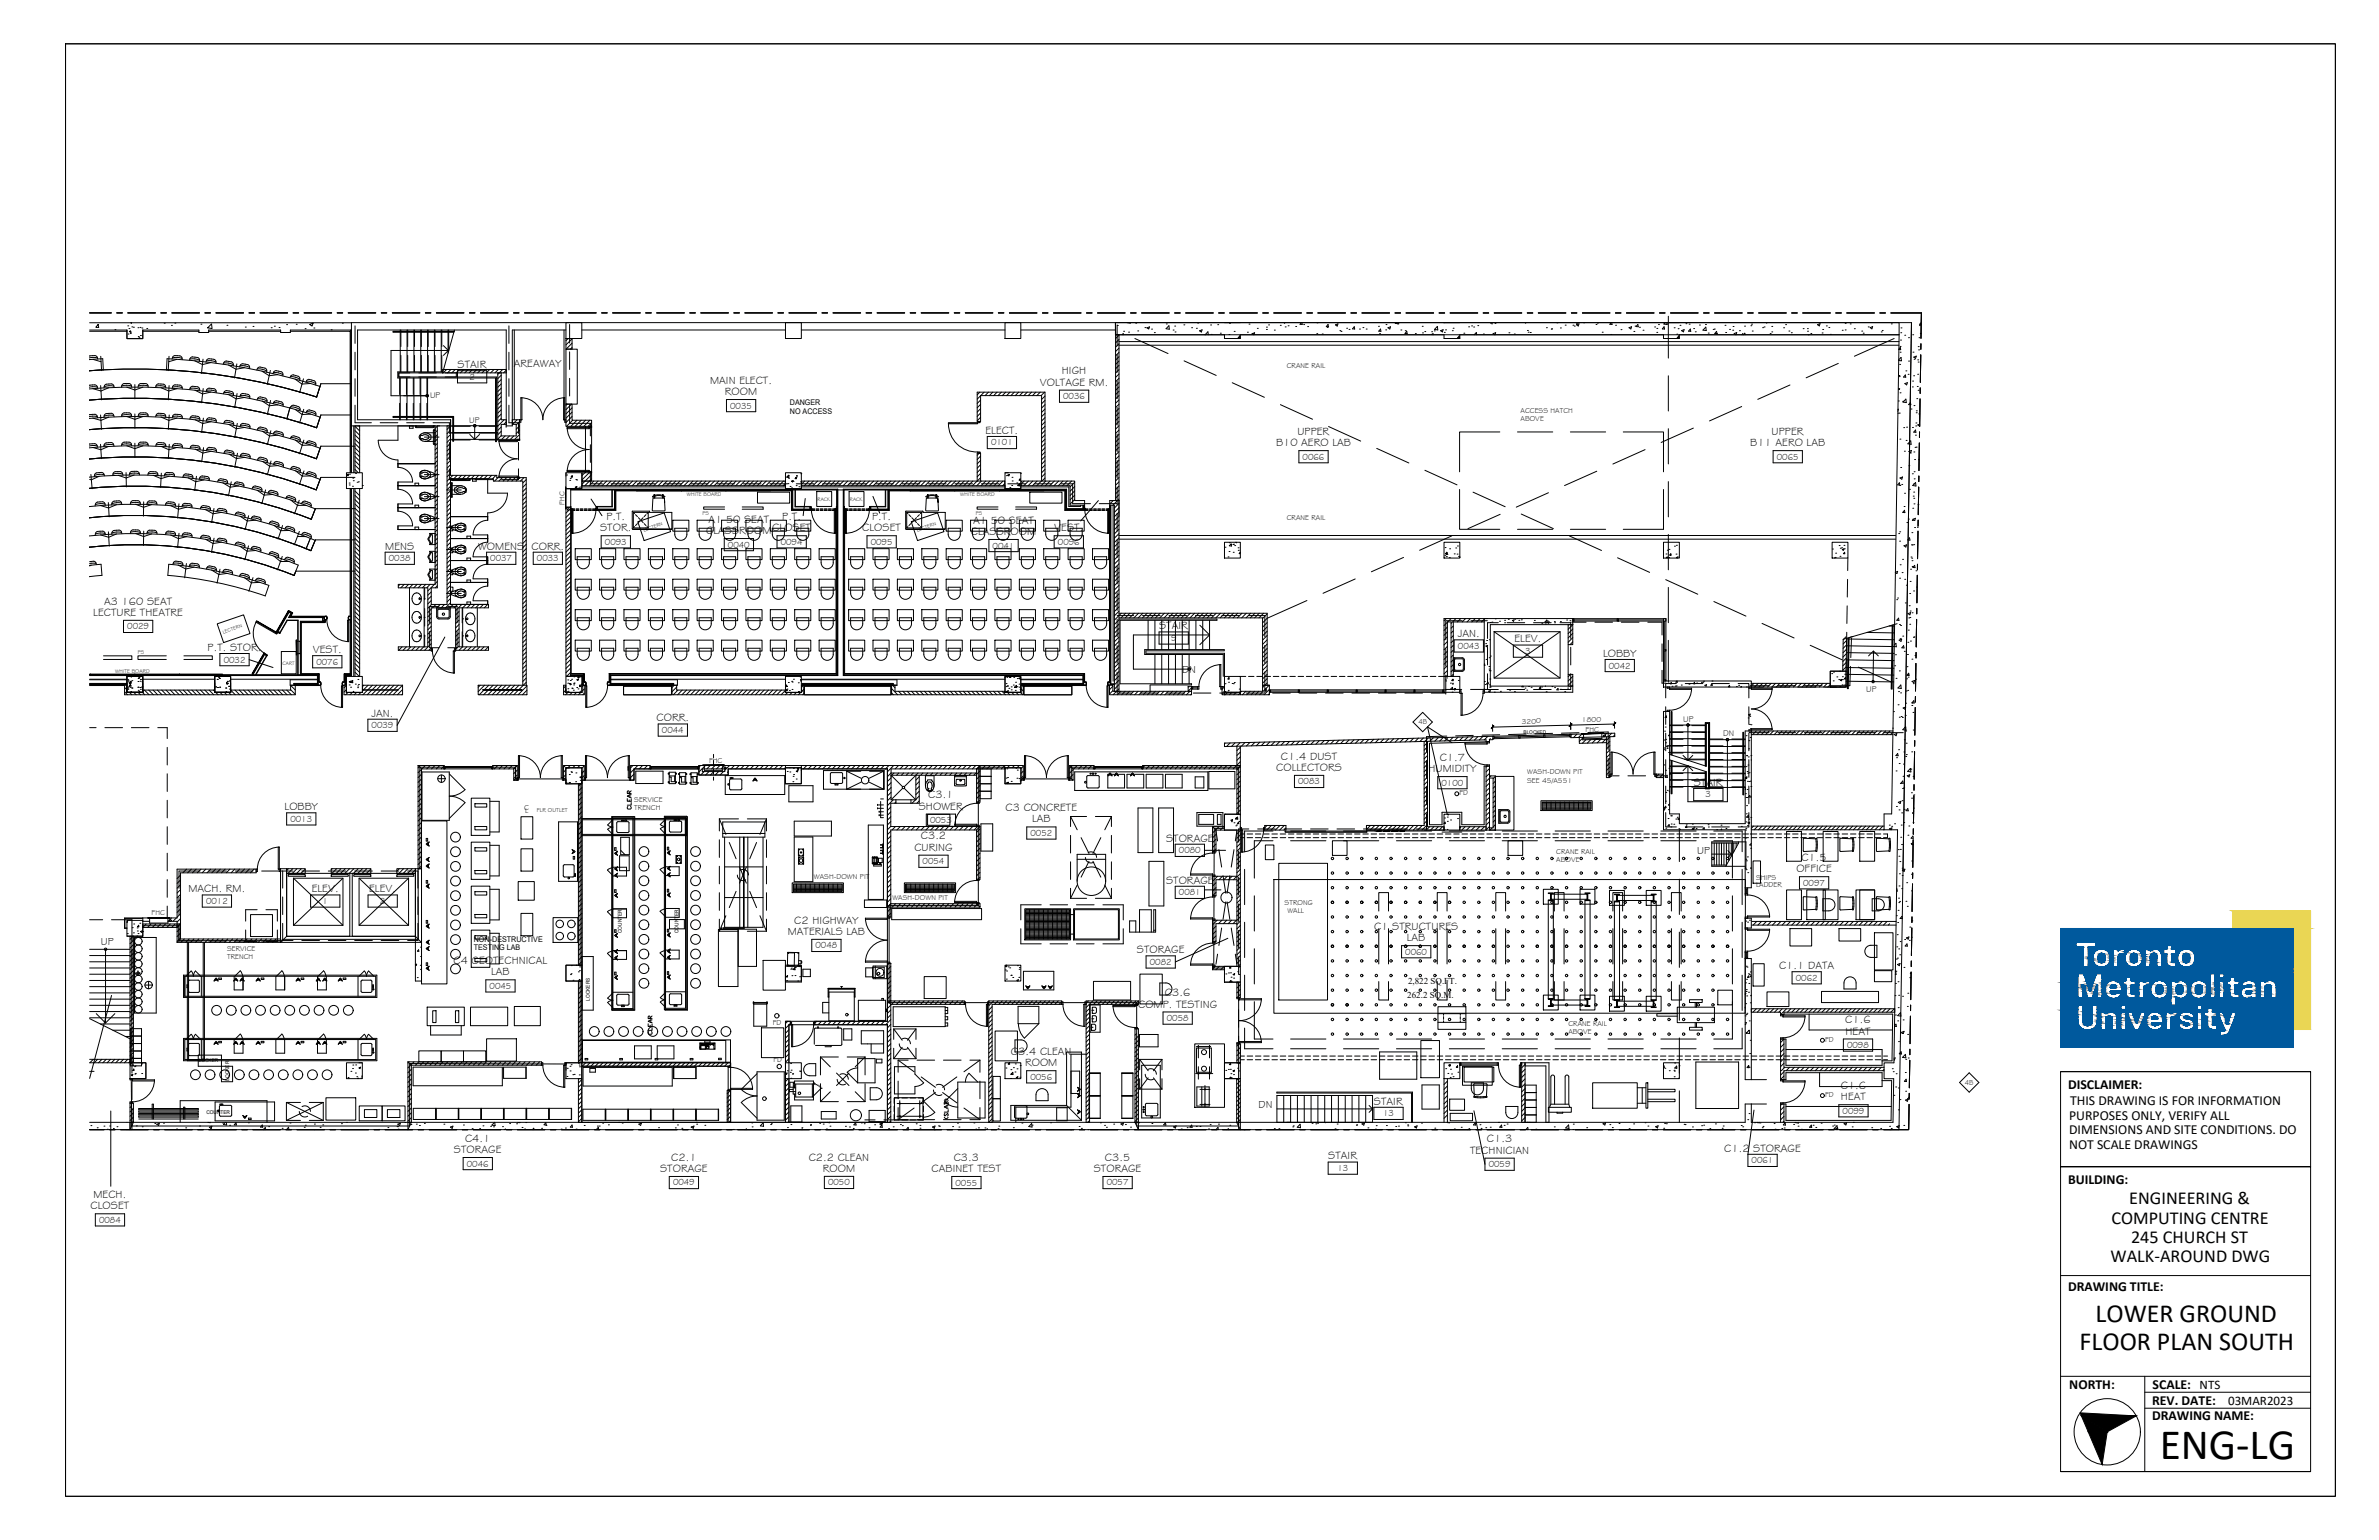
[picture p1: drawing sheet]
<svg xmlns="http://www.w3.org/2000/svg" width="432mm" height="279mm" viewBox="0 0 432 279" stroke-linecap="round" stroke-linejoin="round" font-family="sans-serif">
<defs><g id="words">
<text font-size="7.9" x="392" y="264.7">ENG-LG</text>
<g font-size="4.7">
<text x="380.4" y="239.9">LOWER GROUND</text>
<text x="377.5" y="244.9">FLOOR PLAN SOUTH</text>
</g>
<text font-size="4" x="196.8" y="186.6">Ð</text>
<g font-size="3.3">
<text x="386.5" y="218.5">ENGINEERING &amp;</text>
<text x="383.2" y="222">COMPUTING CENTRE</text>
<text x="386.8" y="225.5">245 CHURCH ST</text>
<text x="383.1" y="229">WALK-AROUND DWG</text>
</g>
<g font-size="2.5">
<text x="375.4" y="197.5">DISCLAIMER:</text>
<text x="375.6" y="203.1">PURPOSES ONLY, VERIFY ALL</text>
<text x="375.8" y="200.5">THIS DRAWING IS FOR INFORMATION</text>
<text x="375.6" y="205.8">DIMENSIONS AND SITE CONDITIONS. DO</text>
<text x="375.6" y="208.5">NOT SCALE DRAWINGS</text>
<text x="375.4" y="214.8">BUILDING:</text>
<text x="375.4" y="234.2">DRAWING TITLE:</text>
<text x="375.6" y="252">NORTH:</text>
<text x="390.6" y="254.9">REV. DATE:</text>
<text x="390.6" y="257.7">DRAWING NAME:</text>
<text x="390.7" y="252">SCALE: NTS</text>
</g>
<text font-size="2.4" x="404.4" y="254.9">03MAR2023</text>
<g font-size="2">
<text x="83.1" y="66.8">STAIR</text>
<text x="93.3" y="66.6">AREAWAY</text>
<text x="128.9" y="69.6">MAIN ELECT.</text>
<text x="131.6" y="71.7">ROOM</text>
<text x="188.7" y="70">VOLTAGE RM.</text>
<text x="192.7" y="67.9">HIGH</text>
<text x="178.9" y="78.7">ELECT.</text>
<text x="231.6" y="81">B10 AERO LAB</text>
<text x="235.5" y="78.9">UPPER</text>
<text x="317.7" y="81">B11 AERO LAB</text>
<text x="321.6" y="78.9">UPPER</text>
<text x="110.1" y="94.4">P.T.</text>
<text x="128.6" y="94.8">A1 50 SEAT</text>
<text x="142" y="94.4">P.T.</text>
<text x="158.3" y="94.4">P.T.</text>
<text x="176.6" y="95">A1 50 SEAT</text>
<text x="69.9" y="99.7">MENS</text>
<text x="86.8" y="99.7">WOMENS</text>
<text x="96.5" y="99.7">CORR.</text>
<text x="108.9" y="96.4">STOR.</text>
<text x="128.2" y="96.9">CLASSROOMCLOSET</text>
<text x="156.5" y="96.4">CLOSET</text>
<text x="176.2" y="97.1">CLASSROOM</text>
<text x="191.3" y="96.4">VEST.</text>
<text x="16.9" y="111.7">LECTURE THEATRE</text>
<text x="18.9" y="109.7">A3 160 SEAT</text>
<text x="37.7" y="118.1">P.T. STOR.</text>
<text x="56.8" y="118.5">VEST.</text>
<text x="210.4" y="114.2">STAIR</text>
<text x="264.6" y="115.6">JAN.</text>
<text x="274.9" y="116.6">ELEV.</text>
<text x="291" y="119.2">LOBBY</text>
<text x="67.4" y="130">JAN.</text>
<text x="119.2" y="130.9">CORR.</text>
<text x="232.5" y="137.8">C1.4 DUST</text>
<text x="231.6" y="139.9">COLLECTORS</text>
<text x="259.3" y="140.1">HUMIDITY</text>
<text x="261.3" y="138">C1.7</text>
<text x="307.4" y="142.6">STAIR</text>
<text x="51.7" y="147">LOBBY</text>
<text x="166.8" y="146.9">SHOWER</text>
<text x="168.5" y="144.8">C3.1</text>
<text x="182.5" y="147.2">C3 CONCRETE</text>
<text x="187.3" y="149.2">LAB</text>
<text x="166" y="154.3">CURING</text>
<text x="167.1" y="152.3">C3.2</text>
<text x="211.6" y="152.7">STORAGE</text>
<text x="34.2" y="161.9">MACH. RM.</text>
<text x="56.6" y="161.9">ELEV.</text>
<text x="67" y="161.9">ELEV.</text>
<text x="211.6" y="160.3">STORAGE</text>
<text x="326.1" y="158.3">OFFICE</text>
<text x="327" y="156.2">C1.5</text>
<text x="144.2" y="167.6">C2 HIGHWAY</text>
<text x="143" y="169.6">MATERIALS LAB</text>
<text x="206.4" y="173">STORAGE</text>
<text x="249.4" y="168.7">C1 STRUCTURES</text>
<text x="255.4" y="170.8">LAB</text>
<text x="82.3" y="174.9">C4 GEOTECHNICAL</text>
<text x="89.2" y="177">LAB</text>
<text x="322.9" y="175.8">C1.1 DATA</text>
<text x="206.6" y="182.8">COMP. TESTING</text>
<text x="211.4" y="180.7">C3.6</text>
<text x="334.9" y="185.6">C1.6</text>
<text x="183.5" y="191.4">C3.4 CLEAN</text>
<text x="335" y="187.7">HEAT</text>
<text x="186.1" y="193.5">ROOM</text>
<text x="334.1" y="197.6">C1.6</text>
<text x="249.4" y="200.4">STAIR</text>
<text x="334.1" y="199.6">HEAT</text>
<text x="82.4" y="209.2">STORAGE</text>
<text x="84.4" y="207.1">C4.1</text>
<text x="266.8" y="209.3">TECHNICIAN</text>
<text x="269.9" y="207.3">C1.3</text>
<text x="313" y="209">C1.2 STORAGE</text>
<text x="119.8" y="212.6">STORAGE</text>
<text x="121.8" y="210.6">C2.1</text>
<text x="146.8" y="210.6">C2.2 CLEAN</text>
<text x="149.3" y="212.6">ROOM</text>
<text x="169.1" y="212.6">CABINET TEST</text>
<text x="173.1" y="210.6">C3.3</text>
<text x="198.5" y="212.6">STORAGE</text>
<text x="200.5" y="210.6">C3.5</text>
<text x="241.1" y="210.4">STAIR</text>
<text x="16.4" y="219.4">CLOSET</text>
<text x="17" y="217.4">MECH.</text>
</g>
<g font-size="1.9">
<text x="214.5" y="122">DN</text>
<text x="308.1" y="154.9">UP</text>
<text x="18.3" y="171.4">UP</text>
<text x="228.4" y="200.9">DN</text>
</g>
<g font-size="1.7">
<text x="85.2" y="68.9">2</text>
<text x="132.5" y="74.1">0035</text>
<text x="193" y="72.4">0036</text>
<text x="179.9" y="80.8">0101</text>
<text x="236.4" y="83.4">0066</text>
<text x="322.5" y="83.4">0065</text>
<text x="70.6" y="101.8">0038</text>
<text x="89" y="101.8">0037</text>
<text x="97.5" y="101.8">0033</text>
<text x="109.8" y="98.8">0093</text>
<text x="132.1" y="99.3">0040</text>
<text x="141.7" y="98.8">0094</text>
<text x="158" y="98.8">0095</text>
<text x="180.2" y="99.5">0041</text>
<text x="192" y="98.8">0096</text>
<text x="23.1" y="114.2">0029</text>
<text x="212.5" y="116.3">9</text>
<text x="264.6" y="117.7">0043</text>
<text x="276.8" y="118.7">3</text>
<text x="40.6" y="120.2">0032</text>
<text x="57.4" y="120.6">0076</text>
<text x="292" y="121.3">0042</text>
<text x="67.4" y="132.1">0039</text>
<text x="120.1" y="133">0044</text>
<text x="235.6" y="142.3">0083</text>
<text x="261.6" y="142.5">0100</text>
<text x="52.7" y="149.1">0013</text>
<text x="168.8" y="149.3">0053</text>
<text x="309.6" y="144.7">3</text>
<text x="187" y="151.7">0052</text>
<text x="214" y="154.8">0080</text>
<text x="167.5" y="156.8">0054</text>
<text x="327.3" y="160.7">0097</text>
<text x="37.4" y="164">0012</text>
<text x="58.5" y="164">1</text>
<text x="69" y="164">2</text>
<text x="214" y="162.4">0081</text>
<text x="148" y="172.1">0048</text>
<text x="255.1" y="173.2">0060</text>
<text x="88.9" y="179.4">0045</text>
<text x="208.7" y="175.1">0082</text>
<text x="325.9" y="177.9">0062</text>
<text x="211.8" y="185.2">0058</text>
<text x="335.3" y="190.1">0098</text>
<text x="187" y="195.9">0056</text>
<text x="251" y="202.5">13</text>
<text x="334.4" y="202.1">0099</text>
<text x="84.7" y="211.6">0046</text>
<text x="122.2" y="215.1">0049</text>
<text x="150.3" y="215.1">0050</text>
<text x="173.4" y="215.1">0055</text>
<text x="200.9" y="215.1">0057</text>
<text x="242.7" y="212.5">13</text>
<text x="270.2" y="211.8">0059</text>
<text x="317.9" y="211.1">0061</text>
<text x="18" y="221.9">0084</text>
</g>
<g font-size="1.6">
<text x="78.1" y="72.3">UP</text>
<text x="85.2" y="76.8">UP</text>
<text x="338.7" y="125.5">UP</text>
<text x="305.5" y="130.9">UP</text>
<text x="312.7" y="133.5">DN</text>
<text x="255.6" y="178.6">2,822 SQ.FT.</text>
<text x="255.4" y="181.1">262.2 SQ.M.</text>
</g>
<g font-size="1.4">
<text x="143.4" y="73.5">DANGER</text>
<text x="143.4" y="75.1">NO ACCESS</text>
<text x="86" y="170.9">NON-DESTRUCTIVE</text>
<text x="86" y="172.4">TESTING LAB</text>
</g>
<g font-size="1.3">
<text x="233.6" y="66.8">CRANE RAIL</text>
<text x="276" y="76.3">ABOVE</text>
<text x="276" y="74.9">ACCESS HATCH</text>
<text x="102.5" y="91.6" transform="rotate(-90 102.5 91.6)">FHC</text>
<text x="233.6" y="94.3">CRANE RAIL</text>
<text x="257.4" y="131.4">4B</text>
<text x="276.2" y="131.3" transform="rotate(-1 276.2 131.3)">3200</text>
<text x="287.1" y="131" transform="rotate(-1 287.1 131)">1800</text>
<text x="287.8" y="132.7">FHC</text>
<text x="128.7" y="138.4">FHC</text>
<text x="277.2" y="142.1">SEE 45/A551</text>
<text x="277.2" y="140.5">WASH-DOWN PIT</text>
<text x="95.1" y="147">C</text>
<text x="95.3" y="147.4">L</text>
<text x="115.1" y="145.5">SERVICE</text>
<text x="115.1" y="146.9">TRENCH</text>
<text x="264.9" y="144.3">FD</text>
<text x="282.5" y="154.9">CRANE RAIL</text>
<text x="147.7" y="159.5">WASH-DOWN PIT</text>
<text x="282.5" y="156.3">ABOVE</text>
<text x="318.7" y="159.6">SHIPS</text>
<text x="318.7" y="161">LADDER</text>
<text x="27.5" y="166.1">FHC</text>
<text x="162" y="163.3">WASH-DOWN PIT</text>
<text x="233.2" y="164.2">STRONG</text>
<text x="233.7" y="165.6">WALL</text>
<text x="41.2" y="173.9">TRENCH</text>
<text x="41.2" y="172.5">SERVICE</text>
<text x="140.3" y="185.9">FD</text>
<text x="284.7" y="187.6">ABOVE</text>
<text x="284.7" y="186.2">CRANE RAIL</text>
<text x="331.2" y="189">FD</text>
<text x="140.4" y="192.6">FD</text>
<text x="356.6" y="196.8">4B</text>
<text x="331.2" y="199.1">FD</text>
</g>
<text font-size="1.1" x="97.4" y="147.4">FLR OUTLET</text>
<g font-size="1">
<text x="124.7" y="90">WHITE BOARD</text>
<text x="174.3" y="90">WHITE BOARD</text>
<text x="127.5" y="93.5">PS</text>
<text x="177.1" y="93.5">PS</text>
<text x="25" y="118.6">PS</text>
<text x="20.9" y="122.1">WHITE BOARD</text>
</g>
<g font-size=".9">
<text x="148.4" y="90.8">RACK</text>
<text x="154.3" y="90.8">RACK</text>
<text x="116.9" y="96.5" transform="rotate(-19 116.9 96.5)">LECTERN</text>
<text x="166.5" y="96.5" transform="rotate(-19 166.5 96.5)">LECTERN</text>
<text x="40.6" y="115" transform="rotate(-19 40.6 115)">LECTERN</text>
<text x="51.3" y="120.6">CART</text>
<text x="276.5" y="133.2">BLOCKED</text>
<text x="112.9" y="169.3" transform="rotate(-90 112.9 169.3)">COUNTER</text>
<text x="123.2" y="169.3" transform="rotate(-90 123.2 169.3)">COUNTER</text>
<text x="107.1" y="181.5" transform="rotate(-90 107.1 181.5)">LOCKERS</text>
<text x="36.1" y="192.7">LOCKER</text>
<text x="41.6" y="196" transform="rotate(-90 41.6 196)">LOCKER</text>
<text x="37.5" y="202.2">COUNTER</text>
</g>
</g></defs>
<!-- layer: Doors -->
<g fill="none" stroke="#000" stroke-width=".18">
<path d="M90.6 79.9h3.7v-.2h-.4v.4h-3.3zM90.6 79.9a3.3 3.3 0 0 0 3.3 3.3M94.5 72.2h.2v4h-.4v.4h.2zM94.5 72.2a4 4 0 0 1 4 4 4 4 0 0 1 4-4M102.3 72.2h.2v4.4h.2v-.4h-.4zM102.9 77.6h4.5v-.2h-.5v.4h-4zM103 77.6a4 4 0 0 0 3.9 4 4 4 0 0 0-3.9 3.9M172.1 76.7h5.4v.2h-5.4zM172.1 76.9a5.1 5.1 0 0 0 5.4 5.1M177.5 76.5h.4v.2h-.4zM90.6 86.4h3.3v.4h.4v-.2h-3.7zM93.9 83.2a3.3 3.3 0 0 0-3.3 3.4"/>
<path d="M102.9 85.3h4v.5h.5v-.3h-4.5zM177.5 82h.4v.2h-.4zM59.1 111.9l.2-.1 .1 .2-.1 .4h-.2M59.1 112.4h.1M59.1 111.9h.1M59.3 112.4a4 4 0 0 0 4 4M63.1 112.5h.2v3.9h-.2zM63.5 111.8h-.2l-.1 .2 .1 .4h.2M78.3 117.7h.2v.4h-.2zM78.5 118.1a4 4 0 0 0 4 4M82.5 117.7v4.4h-.2v-4h.4v-.4zM58 124.3h.1"/>
<path d="M58 123.8l.2-.1v.2M58 123.8h.1M58 124.3l.2 .1M58.2 123.7v.7M58.2 124.2v.2M58.2 124.4a4 4 0 0 0 4 3.9M62 124.4h.2v3.9h-.2zM62.4 124.3l-.2 .1M62.4 124.3h.1M62.4 123.8h.1M62.4 123.8l-.2-.1-.1 .2 .1 .5M94.1 137.1h.2v4h-.4v.4h.2z"/>
<path d="M94.1 137.1a4 4 0 0 1 4 4 4 4 0 0 1 4-4M101.9 137.1h.2v4.4h.2v-.4h-.4zM106.1 124.3h.1M106.1 123.8l.2-.1 .1 .2-.1 .5M106.1 123.8h.1M106.1 124.3l.2 .1M106.3 137.1h.2v4h-.5v.4h.3zM106.3 137.1a4 4 0 0 1 4 4 4 4 0 0 1 3.9-4M106.3 124.4h.2v3.9h-.2zM110.3 124.4a4 4 0 0 1-4 3.9M110.5 123.7h-.2l-.1 .2 .1 .5h.2M114 137.1h.2v4.4h.3v-.4h-.5z"/>
<path d="M185.9 137.1h.3v4h-.5v.4h.2zM186 137.1a4 4 0 0 1 3.9 4 4 4 0 0 1 4-4M193.7 137.1h.2v4.4h.2v-.4h-.4zM196.9 123.7h.2l.1 .2-.1 .5h-.2M197.2 124.4a4 4 0 0 0 3.9 3.9M200.9 124.4h.2v3.9h-.2zM201.3 124.3l-.2 .1M201.3 124.3h.1M201.3 123.8h.1M201.3 123.8l-.2-.1-.1 .2 .1 .5M216.3 124.6h.2v.4h-.2zM216.5 124.8h.9"/>
<path d="M217.4 124.6h.2v.4h-.2zM221.4 120.6h.2v4.4h.2v-.4h-.4zM221.6 120.6a4 4 0 0 0-4 4M265 125.3v.5h.4v4h-.2v-4.5zM265.9 134.8h4.5v-.2h-.5v.4h-4zM265.9 134.8a4 4 0 0 0 4 4M269.2 125.8a4 4 0 0 1-4 4M269.2 125.3h.2v.5h-.2zM269.6 133.6h-.2M269.9 138.8h.5v.2h-.5zM271 133.6h.2v.4h-.2M275.7 133.7l-4.5 .1"/>
<path d="M275.7 133.5h.2v.4h-.2zM280.2 133.6l-4.3 .1M280.2 133.4l.2-.1v.5h-.2zM284.9 133.4l-4.5 .2M285.1 133.2h-.2v.5h.2M292.4 136.5h.2v4h-.4v.4h.2zM292.4 136.5a4 4 0 0 1 4 3.9 4 4 0 0 1 4-3.9M300.2 136.5h.2v4.4h.2v-.4h-.4zM302.6 124.7v.2h4.4v.2h-4v-.4zM302.6 128.9h.4v.2h-.4zM307 124.9a4 4 0 0 1-4 4M317.4 124.7v.2h4.2v.2h-3.7v-.4z"/>
<path d="M317.4 132.4v.2h.5v-.4h3.7v.2zM321.6 124.9a3.8 3.8 0 0 1-3.7 3.7 3.8 3.8 0 0 1 3.7 3.8M46.5 157.7h.2v.4h-.2zM50.5 153.7h.2v4.4h.2v-.4h-.4zM50.7 153.7a4 4 0 0 0-4 4M52.3 158.7h3.1v.3h-3.1zM60.1 158.7h3.1v.3h-3.1zM64.2 158.7h3.1v.3h-3.1zM72 158.7h3.1v.3h-3.1zM173.3 149.5h4v.5h.4v-.3h-4.4zM177.2 159.5h.5v.3h-.5zM177.3 159.7a4 4 0 0 0-4 4"/>
<path d="M177.3 145.5h.4v.3h-.4zM177.3 145.7a4 4 0 0 0-4 4M216.1 158.6h4v.4h.4v-.2h-4.4zM220.1 154.6h.4v.2h-.4zM220.1 154.8a4 4 0 0 0-4 4M225.1 150.2v.4h.5v4h-.2v-4.4zM229.3 150.2h.3v.4h-.3zM229.3 150.6a4 4 0 0 1-3.9 4M233.3 150.8h14.8v.2h-14.8zM157.1 166.6h4.4v-.2h-.4v.4h-4zM157.1 174.4h4v.4h.4v-.2h-4.4zM157.1 166.6a4 4 0 0 0 4 4 4 4 0 0 0-4 4"/>
<path d="M173.3 163.5h3.9v.5h.5v-.3h-4.4zM216.1 166.5h4v.5h.4v-.3h-4.4zM216.1 174.9h4v.4h.4v-.2h-4.4zM220.1 162.5h.4v.3h-.4zM220.1 170.9h.4v.2h-.4zM220.1 162.7a4 4 0 0 0-4 4M220.1 171.1a4 4 0 0 0-4 4M316.8 173.7h.4v.2h-.4zM316.8 166.4v.2h.4v-.4h4v.2zM316.8 168.4v.2h4.4v.2h-4v-.4zM316.8 161.1v1.3h.4M316.8 161.3h.4"/>
<path d="M316.8 162.2h.4M316.8 172.8h.4M317 161.3v.9M317 172.8v.9M317.2 161.1v1.3M317.2 172.6v1.1M317.2 172.6h-.4v1.1M317.2 162.4a4 4 0 0 1 4 4M321.2 168.6a4 4 0 0 1-4 4M23.6 195.7v.2h4.4v.2h-4v-.4zM23.6 199.9h.4v.2h-.4zM28 195.9a4 4 0 0 1-3.9 4"/>
<path d="M98.3 192.8h.2v.5h-.2zM98.5 193.3a4 4 0 0 0 4 3.9M102.5 192.8v4.5h-.2v-4h.4v-.5zM132.2 193.4h.4v.3h-.4zM132.2 197.6v.3h.4v-.4h4v.1zM132.6 193.7a4 4 0 0 1 4 3.9M143.5 185.5v.4h.4v4h-.2v-4.4zM147.7 185.5h.2v.4h-.2zM147.7 185.9a4 4 0 0 1-4 4M175 181.8h.2v.4h-.2zM175.3 182.2a4 4 0 0 0 3.9 4M179.2 181.8v4.4h-.2v-4h.5v-.4z"/>
<path d="M192.7 181.8h.2v.4h-.2zM192.9 182.2a4 4 0 0 0 4 4M196.9 182.2v-.4h.2v.4M202 182.4a4 4 0 0 0 4 4M202 182.4h4.4v-.2h-.4v.4h-4zM206 186.4h.4v.2h-.4zM224.5 181v.2h4.4v.2h-4v-.4zM224.5 189.2v.2h.4v-.4h4v.2zM228.9 181.2a4 4 0 0 1-3.9 4 4 4 0 0 1 3.9 4M265 192.8h.2v.5h-.2zM265 193.3h7M265 192.8h7v.5"/>
<path d="M265.2 193h6.6M271.8 192.8v.5M272 193.3a4 4 0 0 0 4 3.9M276 192.8v4.5h-.2v-4h.4v-.5zM323.2 184.1v.2h4.4v.2h-4v-.4zM323.2 188.3h.4v.2h-.4zM323.2 195.9v.2h4.4v.2h-4v-.4zM327.6 184.3a4 4 0 0 1-4 4M327.6 196.1a4 4 0 0 1-4 4M323.2 200.1h.4v.2h-.4z"/>
</g>
<!-- layer: Hatching -->
<g fill="none" stroke="#000" stroke-width=".18">
<path d="M17.8 58.9l.1 .5h-.5zM20.9 59.8h.1M23.2 59.1h.1M23.4 59.6h.1M23.7 58.5l.1 .2 .1-.2M23.9 59.3h.1M24.2 59.4h.1M25 59.5h.1M25.4 59.4h.1M25.8 59.5h.1M26.6 59.6h.1M29.8 58.6h.1"/>
<path d="M31.1 59h.1M31.7 58.6h.1M36.5 58.8h.1M38.4 58.8l.1 .8-.8-.1zM41.2 59h.1M44.5 59.3h.1M45.9 59.2h.1M49.2 59.5h.1M49.8 59.2h.1M50.7 59.4h.1M52 58.9h.1M53.8 58.8h.1"/>
<path d="M55.4 59.6h.1M56.2 58.9l.6-.3-.2 .6zM57 59.5h.1M60.1 59.8h.1M62.1 58.6h.1M63.8 58.5v1.4M202.5 58.5h142.2v2.2h-142.2zM202.5 58.5v2.2M202.5 58.5v1.4M202.8 59.1h.1M204.6 58.5l.5 .1v-.1M206.1 58.6h.1"/>
<path d="M207.8 59.4h.1M208.2 59.5l.4-.2-.1 .4zM209 59.7h.1M211.7 58.8h.1M212.2 59.1v.6l-.6-.1zM212.9 59.9h.1M213.2 59.2h.1M214.9 58.9h.1M216.3 59.5h.1M217.1 59.6h.1M217.4 58.6h.1M219.7 59h.1"/>
<path d="M221 58.9h.1M223.2 58.7h.1M226.7 58.8h.1M228.2 59.6h.1M229.9 59.8h.1M229.9 59.4h.1M230.3 58.9h.1M231.3 59.9h.1M232.4 59h.1M233 58.5l.2 .1v-.1M233.3 59.3h.1M233.8 59.1h.1"/>
<path d="M235.2 59.2h.1M236.2 58.5l-.2 .3 .4 .1-.1-.4M236.6 58.9h.1M237.3 59.3h.1M239 58.6h.1M240.9 59.4h.1M241 58.9l.1 .4-.4-.1zM242.4 58.9l.4-.1-.1 .4zM243.2 60h.1M244.4 59.6h.1M244.9 59.8h.1M245.8 59.3l.1 .4h-.4z"/>
<path d="M246.8 59.7h.1M247.4 59.4h.1M248 59.7h.1M250.2 59.2h.1M250.6 59.7v.4h-.3zM251.5 59.8h.1M251.6 58.9h.1M251.9 59.5l.5-.2-.1 .4zM253.2 58.7h.1M253.4 58.5l-.1 .2 .6 .1v-.3M253.6 58.7h.1M254.3 59.9h.1"/>
<path d="M255.1 60h.1M258.1 59.2h.1M260.9 59.2l.1 .7-.6-.1zM261.9 59.8l-.4 .2 .3 .2 .1-.4M262 58.5h.1M262.4 59.8h.1M263.6 60h.1M263.7 59.6h.1M266.6 59.3h.1M267.1 59.1h.1M267.5 59.3h.1M268.2 59.1h.1"/>
<path d="M270.5 58.6h.1M270.7 58.7h.1M271.3 58.7h.1M276.8 58.5h.1M277.2 60h.1M280.7 59.5h.1M281.6 59.7h.1M282.6 58.6h.1M283.2 59.5h.1M284.1 59h.1M285.5 59h.1M285.7 59.2h.1"/>
<path d="M286.1 58.7h.1M286.5 59.1l-.4-.2 .5-.2-.1 .5M287.4 58.6h.1M289.7 58.9h.1M289.9 58.6h.1M292.4 58.5l-.2 .3 .4 .1-.1-.4M293.2 59h.1M294.2 59.8h.1M295.7 59.5l.4-.2-.1 .4zM296.8 59.2h.1M297.3 58.9l.1 .4-.4-.1zM297.6 59.4h.1"/>
<path d="M298.2 59.9h.1M300.3 59.3h.1M300.7 59.6h.1M301 58.9h.1M302 59.3l.1 .4h-.4zM302.2 58.5l-.2 .3 .6 .1v-.4M302.5 58.6h.1M303.9 59.5h.1M304.6 59.6h.1M304.9 59h.1M305.2 60l.5-.2-.1 .4zM306 58.7h.1"/>
<path d="M306.6 58.8h.1M306.8 59.7l.1 .4h-.4zM307.4 59.6h.1M308.5 59h.1M309.6 58.9h.1M309.6 59.4l.1 .6-.6-.1zM310.9 59.8h.1M311.1 59.7h.1M313.1 59h.1M313.9 59.8h.1M314.5 59.9h.1M314.6 59.2h.1"/>
<path d="M315.7 60h.1M316.6 59.2h.1M317.8 59.1h.1M317.9 58.8h.1M319.9 59.4h.1M320.2 59.3h.1M320.6 58.5h.1M321.6 59.2h.1M323.7 59.5h.1M324.1 58.9h.1M327.3 59.6h.1M328.1 59.6h.1"/>
<path d="M329.9 58.9l.4-.2-.1 .4zM330.8 59.8h.1M331.5 59.1h.1M331.9 59.4h.1M334.4 59.9h.1M334.9 58.7h.1M334.9 59.9h.1M335.8 58.8h.1M336.6 59.6h.1M339.1 59.3h.1M339.4 59.4l.5-.1-.1 .4zM341.6 60h.1"/>
<path d="M343.3 58.8h.1M345 59.5h.1M348.4 59.1h.1M348.7 58.6l-.3 .2 .3 .1M23.2 60.6h.1M23.5 60.2l.2-.2 .1 .3zM23.7 60.5h.1M25.1 61.1h.1M25.2 61.3h.1M25.5 60.9h.1M64.4 79.7l.9 .8M64.4 78.9l.9 .8"/>
<path d="M64.4 78.1l.9 .9M64.4 77.3l.9 .9M65.1 77.3l.2 .1M79.4 77.3h.4M79.4 78.9l-.4 .4M79.4 77.3l-.4 .4M79.4 78.1l-.4 .4M79.4 79.7l-.4 .4M80.3 67v.6M81.1 67l-.7 .6M81.2 77.3h.6l-.7 .6M81.8 78.1l-.7 .6"/>
<path d="M81.8 78.8l-.7 .7M81.8 79.6l-.7 .7M81.9 67l-.7 .6M82.6 67l-.6 .6M83.4 67l-.6 .6M84.2 67l-.6 .6M85 67l-.6 .6M85.8 67l-.7 .6M86.5 67l-.6 .6M87.3 67l-.6 .6M88.1 67l-.6 .6M88.9 67l-.6 .6"/>
<path d="M89.7 67l-.7 .6M90.3 67.6h.7M90.5 67l-.7 .6M91 68.1l-.7 .6M91 68.9l-.7 .6M91 69.6l-.7 .7M91 70.4l-.7 .6M91 71.2l-.7 .6M91 72l-.7 .6M91 72.8l-.7 .6M91 73.6l-.7 .6M91 74.3l-.7 .7"/>
<path d="M91 75.1l-.7 .6M91 75.9l-.7 .6M91 77.5l-.7 .6M91 78.3l-.7 .6M91 79l-.7 .7M91.2 67l-.9 .9M91.5 76.2l-1.2 1.1M91.7 79.1l-.6 .6M91.9 76.6l-.5 .4M91.9 67v.6M91.9 76.2v.8M91.9 67.2l-.5 .4"/>
<path d="M92.5 79.1l-.6 .6M93 76.2v.8M93.1 76.2h-.1M93.3 79.1l-.7 .6M93.9 76.2l-.9 .8M94.3 76.5l-.6 .6M94.3 77.3l-.6 .6M94.3 78l-.6 .7M94.3 78.8l-.9 .9M94.3 79.6l-.1 .1M102.7 61.4h1.1M102.9 73.3l-.2 .2"/>
<path d="M103.1 61.4l-.4 .4M103.7 73.3l-1 1M103.8 62.3l-1 1M103.8 63l-.3 .3M103.8 61.5l-1.1 1.1M103.8 74l-1.1 1.1M103.8 74.8l-1.1 1.1M103.8 75.6l-1.1 1.1M103.9 76.2l-1.1 1.2M104.7 76.2l-1.1 1.2M105.5 76.2l-1.1 1.2M106.3 76.2l-1.1 1.2"/>
<path d="M107.1 76.2l-1.1 1.2M107.4 76.7l-.7 .7M177.8 71.2l-.4 .4M178 73.4l-.6 .6M178 74.1l-.6 .7M178 72.6l-.6 .6M178 74.9l-.6 .7M178 75.7l-.6 .6M178.6 71.2l-1.2 1.2M179.4 71.2l-.6 .6M180.2 71.2l-.6 .6M181 71.2l-.6 .6"/>
<path d="M181.8 71.2l-.7 .6M182.4 61.4h.6M182.5 71.2l-.6 .6M183.3 71.2l-.6 .6M184.1 71.2l-.6 .6M184.9 71.2l-.6 .6M185.7 71.2l-.7 .6M186.5 71.2l-.7 .6M187.2 71.2l-.6 .6M188 71.2l-.6 .6M188.8 71.2l-.6 .6M189.6 71.2l-.6 .6"/>
<path d="M189.7 71.9l-.6 .6M189.7 72.6l-.6 .7M189.7 73.4l-.6 .6M189.7 74.2l-.6 .6M189.7 75l-.6 .6M189.7 75.8l-.6 .6M189.7 76.5l-.6 .7M189.7 77.3l-.6 .6M189.7 78.1l-.6 .6M189.7 78.9l-.6 .6M189.7 79.7l-.6 .6M203.1 64.7l-.6 .6"/>
<path d="M203.1 65.5l-.6 .6M203.1 66.3l-.6 .6M203.1 68.6l-.6 .7M203.1 75.7l-.6 .6M203.1 74.1l-.6 .6M203.1 70.2l-.6 .6M203.1 60.8l-.6 .6M203.1 61.6l-.6 .6M203.1 62.4l-.6 .6M203.1 63.2l-.6 .6M203.1 63.9l-.6 .7M203.1 67.1l-.6 .6"/>
<path d="M203.1 67.8l-.6 .7M203.1 69.4l-.6 .6M203.1 71l-.6 .6M203.1 71.8l-.6 .6M203.1 72.5l-.6 .7M203.1 73.3l-.6 .6M203.1 74.9l-.6 .6M203.1 76.5l-.6 .6M203.1 77.2l-.6 .7M203.1 78l-.6 .6M203.1 78.8l-.6 .6M203.1 79.6l-.6 .6"/>
<path d="M203.7 60.7l.2-.2v.2M203.9 60.1h.1M204.8 60.3h.1M206.5 60h.1M209.5 60.3h.1M213.3 60.2h.1M217.7 60l.5-.2-.2 .4zM218.8 60.7l.4-.5 .1 .5M219.8 60.7h.1M221.5 60.5h.1M223.1 60.7h.1M224 60.1h.1"/>
<path d="M225 60.9l.1 .5-.4-.1zM226.4 60.3h.1M227.4 60.6h.1M227.6 60.7l-.3-.2 .4-.1-.1 .3M239 60.5h.1M240 60.6h.1M243.4 60.1h.1M250.4 60.5h.1M255.3 60.1l.1 .4h-.4zM256.9 60.5h.1M258.2 60.4h.1M258.6 60.2h.1"/>
<path d="M259.7 60.7h.1M259.9 60.2h.1M259.9 60.7l.2-.2v.2M260.3 60h.1M262.1 60.3h.1M264.9 60.9v.5l-.4-.1zM265.7 60.5h.1M267.6 60.7l.4-.4v.4M269.2 60.6h.1M271.3 60.7l-.3-.2 .5-.1-.2 .3M273.9 60.4h.1M274.8 60.6h.1"/>
<path d="M277.4 60.3h.1M277.7 60.3h.1M290.8 60.3h.1M292.4 60.7h.1M296.6 60.1h.1M300.7 60.3h.1M304.3 60.6h.1M304.7 60.9l.1 .5-.4-.1zM307.7 60.2h.1M310 60.4h.1M311.6 60.5h.1M311.6 60.1v.4h-.4z"/>
<path d="M313.2 60.3h.1M314.8 60.5l.4-.2-.1 .4zM316.2 60.7l.1-.2 .1 .2M316.4 60.7l.3-.2v.2M318 60.1h.1M321.3 60.5h.1M321.6 60.2h.1M324.7 60.1h.1M325.1 60.4h.1M328.1 60.1h.1M328.2 60.7h.1M328.7 60.5h.1"/>
<path d="M330.7 60.4h.1M332.2 60.7h.1M337.9 60.1h.1M338.2 60.5h.1M341.5 60.2h.1M344.5 74.3l.1-.1-.1 .4M344.5 75h.1M344.6 72.7h.1M344.6 70.5h.1M344.6 65.3l.4-.5 .1 .7-.5-.1M344.6 70.7h.1M344.6 63.4l.3-.4 .1 .4h-.4"/>
<path d="M344.7 68.1h.1M344.7 68.3h.1M344.7 75h.1M344.8 66.1h.1M344.8 79.7h.1M344.9 71.3h.1M344.9 63.9h.1M344.9 62.9h.1M345 61.7h.1M345 60.4h.1M345.4 72.8h.1M345.5 77.6h.1"/>
<path d="M345.7 60.8h.1M345.7 69.6l.5-.2-.1 .4zM345.8 68l.1 .4h-.4zM345.9 67.3h.1M345.9 72.4l.1 .6h-.6zM346 79.9h.1M346.1 77.5h.1M346.3 67.9h.1M346.4 61.3h.1M346.4 65.5h.1M346.8 73v.4h-.4zM346.8 80l.1 .6-.6-.1z"/>
<path d="M346.9 74.2h.1M347.1 70.2h.1M347.1 77.6h.1M347.1 69.1h.1M347.2 60.7h.1M347.2 63.9h.1M347.3 68.2h.1M347.4 64.8l.4-.2-.1 .4zM347.4 73.6h.1M347.4 65.2h.1M347.7 79h.1M347.7 78v.4h-.3z"/>
<path d="M347.7 77.3h.1M347.7 76.7h.1M347.8 74.9h.1M347.8 74.5h.1M347.9 72.3h.1M348 70.1h.1M348.1 67.9h.1M348.1 65.3h.1M348.1 65.7h.1M348.1 70.8h.1M348.2 62.9h.1M348.2 63.5h.1"/>
<path d="M348.3 75.1h.1M348.3 61.3h.1M348.5 77l-.4 .1 .3 .2v-.1M348.5 60.5h.1M63.2 86v.3h-.2zM63.4 87.6h.1M63.4 88h.1M63.4 86h.1M64 88.2h.1M64 86.8h.1M64.1 87.2h.1M64.4 85.2l.6 .6"/>
<path d="M64.4 84.4l.9 .8M64.4 83.6l.9 .8M64.4 82.8l.9 .9M64.4 82l.9 .9M64.4 81.3l.9 .8M64.4 80.5l.9 .8M64.4 99.3l.9 .8M64.4 98.5l.9 .8M64.4 97.7l.9 .8M64.4 96.9l.9 .8M64.4 96.1l.9 .9M64.4 95.3l.9 .9"/>
<path d="M64.4 94.6l.9 .8M64.4 93.8l.9 .8M64.4 93l.9 .8M64.4 92.2l.9 .8M64.4 91.4l.9 .9M64.4 90.6l.9 .9M64.4 89.9l.9 .8M64.4 89.1l.9 .8M64.5 85.9h.1M64.8 87.5h.1M65 87.4h.1M65.8 88.1h.1"/>
<path d="M79.4 85.2l-.4 .4M79.4 85.9l-.4 .4M79.4 89.9l-.4 .3M79.4 90.6l-.4 .4M79.4 91.4l-.4 .4M79.4 92.2l-.4 .4M79.4 93l-.4 .4M79.4 96.9l-.4 .4M79.4 97.7l-.4 .4M79.4 80.5l-.4 .4M79.4 81.2l-.4 .4M79.4 82l-.4 .4"/>
<path d="M79.4 82.8l-.4 .4M79.4 83.6l-.4 .4M79.4 84.4l-.4 .4M79.4 86.7l-.4 .4M79.4 87.5l-.4 .4M79.4 88.3l-.4 .4M79.4 89.1l-.4 .4M79.4 93.8l-.4 .4M79.4 94.5l-.4 .4M79.4 95.3l-.4 .4M79.4 96.1l-.4 .4M79.4 98.5l-.4 .3"/>
<path d="M79.4 99.2l-.4 .4M81.8 95.3l-.7 .6M81.8 99.2l-.7 .6M81.8 82.8l-.7 .6M81.8 89.8l-.7 .6M81.8 90.6l-.7 .6M81.8 94.5l-.7 .6M81.8 96.1l-.7 .6M81.8 80.4l-.7 .6M81.8 81.2l-.7 .6M81.8 82l-.7 .6M81.8 83.5l-.7 .7"/>
<path d="M81.8 84.3l-.7 .6M81.8 85.1l-.7 .6M81.8 85.9l-.7 .6M81.8 87.5l-.7 .6M81.8 88.2l-.7 .7M81.8 89l-.7 .6M81.8 91.4l-.7 .6M81.8 92.1l-.7 .7M81.8 92.9l-.7 .7M81.8 93.7l-.7 .6M81.8 96.8l-.7 .7M81.8 97.6l-.7 .6"/>
<path d="M81.8 98.4l-.7 .6M81.8 100l-.7 .6M82.2 86.2l-1.1 1.1M83 86.2l-.6 .7M83.8 86.2l-.7 .7M84.5 86.2l-.6 .7M85.3 86.2l-.6 .7M86.1 86.2l-.6 .7M86.9 86.2l-.6 .7M87.7 86.2l-.6 .7M88.5 86.2l-.7 .7M89.2 86.2l-.6 .7"/>
<path d="M90 86.2l-.6 .7M90.4 86.7l-.6 .6M91.2 86.7l-.6 .6M92 86.7l-.7 .6M92.7 86.7l-.6 .6M93.5 86.7l-.6 .6M94.3 86.7l-.6 .6M95.1 86.7l-.6 .6M95.5 93.3l-.6 .6M95.5 94.1l-.6 .6M95.5 94.8l-.6 .7M95.5 95.6l-.6 .6"/>
<path d="M95.5 96.4l-.6 .6M95.5 97.2l-.6 .6M95.5 98l-.6 .6M95.5 98.8l-.6 .6M95.5 99.5l-.6 .7M95.5 87l-.6 .6M95.5 87.8l-.6 .6M95.5 88.6l-.6 .6M95.5 89.4l-.6 .6M95.5 90.1l-.6 .7M95.5 90.9l-.6 .6M95.5 91.7l-.6 .6"/>
<path d="M95.5 92.5l-.6 .6M102.7 88.6h.6M102.7 85.8v.6M102.8 86.2h.1M103 92.1l-.3 .2M103.4 87.2h.1M103.5 86.8h.1M103.6 92.3l-.9 .8M103.6 93l-.9 .9M103.6 93.8l-.9 .9M103.6 94.6l-.9 .9M103.6 95.4l-.9 .8"/>
<path d="M103.6 96.2l-.9 .8M103.6 97l-.9 .8M103.6 97.7l-.9 .9M103.6 98.5l-.9 .9M103.6 99.3l-.9 .9M103.8 86.3l.1 .3h-.3zM104.4 88.4l.3-.1-.1 .2zM104.5 87h.1M104.6 88.6h.1M104.7 87.1h.1M105 88.5h.1M105.2 88.4h.1"/>
<path d="M106.2 85.8l-.5 .5M106.9 85.8l-1.2 1.2M107.4 86.1l-1.7 1.7M107.4 86.9l-1.2 1.2M107.8 87.3l-.9 .8M108.6 87.3l-.9 .8M109.3 87.3l-.8 .8M110.1 87.3l-.8 .8M110.9 87.3l-.8 .8M111.7 87.3l-.9 .8M112.5 87.3l-.9 .8M113.3 87.3l-.9 .8"/>
<path d="M114 87.3l-.8 .8M114.8 87.3l-.8 .8M115.6 87.3l-.8 .8M116.4 87.3l-.9 .8M117.2 87.3l-.9 .8M117.9 87.3l-.8 .8M118.7 87.3l-.8 .8M119.5 87.3l-.8 .8M120.3 87.3l-.8 .8M121.1 87.3l-.9 .8M121.9 87.3l-.9 .8M122.6 87.3l-.8 .8"/>
<path d="M123.4 87.3l-.8 .8M124.2 87.3l-.8 .8M125 87.3l-.9 .8M125.8 87.3l-.9 .8M126.6 87.3l-.9 .8M127.3 87.3l-.8 .8M128.1 87.3l-.8 .8M128.9 87.3l-.8 .8M129.7 87.3l-.9 .8M130.5 87.3l-.9 .8M131.2 87.3l-.8 .8M132 87.3l-.8 .8"/>
<path d="M132.8 87.3l-.8 .8M133.6 87.3l-.8 .8M134.4 87.3l-.9 .8M135.2 87.3l-.9 .8M135.9 87.3l-.8 .8M136.7 87.3l-.8 .8M137.5 87.3l-.8 .8M138.3 87.3l-.9 .8M139.1 87.3l-.9 .8M139.9 87.3l-.9 .8M140.6 87.3l-.8 .8M141.4 87.3l-.8 .8"/>
<path d="M142.2 87.3l-.8 .8M142.5 87.7l-.4 .4M143 87.7h.1M143.1 86.3h.1M143.1 86.8h.1M143.2 86.2v.4h-.4zM143.4 88.3h.1M143.6 87.3l.4-.1-.1 .2zM143.7 88.5h.1M143.9 87.3h.1M144.5 86.6l.1 .3-.3-.1zM144.5 88.1h.1"/>
<path d="M144.6 86.3h.1M144.6 86.5h.1M145 88.3h.1M145.3 87.4h.1M145.4 85.9h.1M146 87.3l-.5 .5M146.8 87.3l-.8 .8M147.6 87.3l-.8 .8M148.4 87.3l-.8 .8M149.2 87.3l-.9 .8M150 87.3l-.9 .8M150.7 87.3l-.8 .8"/>
<path d="M151.5 87.3l-.8 .8M152.3 87.3l-.8 .8M153.1 87.3l-.8 .8M153.9 87.3l-.9 .8M154.7 87.3l-.9 .8M155.4 87.3l-.8 .8M156.2 87.3l-.8 .8M157 87.3l-.8 .8M157.8 87.3l-.9 .8M158.6 87.3l-.9 .8M159.4 87.3l-.9 .8M160.1 87.3l-.8 .8"/>
<path d="M160.9 87.3l-.8 .8M161.7 87.3l-.8 .8M162.5 87.3l-.9 .8M163.3 87.3l-.9 .8M164 87.3l-.8 .8M164.8 87.3l-.8 .8M165.6 87.3l-.8 .8M166.4 87.3l-.8 .8M167.2 87.3l-.9 .8M168 87.3l-.9 .8M168.7 87.3l-.8 .8M169.5 87.3l-.8 .8"/>
<path d="M170.3 87.3l-.8 .8M171.1 87.3l-.9 .8M171.9 87.3l-.9 .8M172.7 87.3l-.9 .8M173.4 87.3l-.8 .8M174.2 87.3l-.8 .8M175 87.3l-.8 .8M175.8 87.3l-.9 .8M176.6 87.3l-.9 .8M177.3 87.3l-.8 .8M177.7 82.2l-.3 .4M178 82.8l-.6 .6"/>
<path d="M178 83.5l-.6 .7M178 84.3l-.6 .6M178 85.1l-.6 .6M178 85.9l-.6 .6M178 86.7l-.6 .6M178.1 87.3l-.8 .8M178.9 87.3l-.8 .8M179.7 87.3l-.8 .8M180.5 87.3l-.9 .8M181.3 87.3l-.9 .8M182 87.3l-.8 .8M182.4 87.7l-.4 .4"/>
<path d="M182.4 85.8h.6M182.7 86.3h.1M182.9 86.2l.3-.1-.1 .3zM182.9 86.2h.1M183.3 88.5h.1M183.6 88.1h.1M183.7 86.6h.1M183.7 87.3h.1M184.6 87.6h.1M184.7 88h.1M185.1 87.7v.5l-.3-.1zM185.2 87.1h-.2l.2-.2v.3"/>
<path d="M185.2 85.9h.1M185.9 87.3l-.6 .5M186.7 87.3l-.9 .8M187.5 87.3l-.9 .8M188.2 87.3l-.8 .8M189 87.3l-.8 .8M189.7 81.2l-.6 .7M189.7 80.5l-.6 .6M189.7 82l-.6 .6M189.7 82.8l-.6 .6M189.7 83.6l-.6 .6M189.7 84.4l-.6 .6"/>
<path d="M189.7 85.2l-.6 .6M189.7 85.9l-.6 .7M189.7 86.7l-.6 .6M189.8 87.3l-.8 .8M190.6 87.3l-.9 .8M191.4 87.3l-.9 .8M192.2 87.3l-.9 .8M192.9 87.3l-.8 .8M193.7 87.3l-.8 .8M194.5 87.3l-.8 .8M195.1 87.5l-.9 .8M195.1 88.3l-.9 .8"/>
<path d="M195.1 89.1l-.9 .8M195.1 89.8l-.9 .9M195.1 90.6l-.9 .9M202 90.8l-.6 .6M202.5 90.8h.6M203.1 87.4l-.6 .6M203.1 92.9l-.8 .8M203.1 98.4l-.8 .8M203.1 99.2l-.8 .8M203.1 80.4l-.6 .6M203.1 81.2l-.6 .6M203.1 81.9l-.6 .7"/>
<path d="M203.1 82.7l-.6 .6M203.1 83.5l-.6 .6M203.1 84.3l-.6 .6M203.1 85.1l-.6 .6M203.1 85.9l-.6 .6M203.1 86.6l-.6 .6M203.1 88.2l-.6 .6M203.1 89l-.6 .6M203.1 89.8l-.6 .6M203.1 90.5l-1.1 1.2M203.1 91.3l-.8 .9M203.1 92.1l-.8 .9"/>
<path d="M203.1 93.7l-.8 .8M203.1 94.5l-.8 .8M203.1 95.2l-.8 .9M203.1 96l-.8 .9M203.1 96.8l-.8 .8M203.1 97.6l-.8 .8M203.1 99.9l-.8 .9M222.3 99.3h.1M223.1 98.5h.1M223.5 99.1l-.4-.1 .4-.3v.4M223.8 98.8h.1M223.9 98.7h.1"/>
<path d="M224.1 99h.1M224.3 98.4l.1 .1 .1-.1M224.7 99.4h.1M224.7 99.8h.1M262.3 99.3h.1M263.1 99.6h.1M264.2 99.4h.1M264.5 99.1h.1M302.6 99.8h.1M302.9 99.7h.1M303.9 99.1h.1M304.3 98.9h.1"/>
<path d="M332.6 99.6h.1M333.8 99h.1M334 99.5h.1M334.3 99.4h.1M334.4 99.7l.3-.1-.1 .3zM334.7 98.9h.1M334.7 99.6h.1M344.6 96.8h.1M344.8 87.6v.4h-.4zM344.8 98.2h.1M344.8 96.5h.1M344.8 88.1h.1"/>
<path d="M344.9 86.7l.4-.2-.1 .4zM345 84.8h.1M345.2 87.9h.1M345.6 99l.5-.2-.2 .5zM345.6 91.9h.1M345.7 81.9h.1M345.7 92.6v.4h-.3zM345.7 89.5h.1M346.1 94.8h.1M346.4 94.2h.1M346.5 84.5h.1M346.5 81.9l.4-.2-.1 .4z"/>
<path d="M346.6 88.8h.1M346.6 97.6l.1 .4h-.4zM346.7 82.2h.1M346.9 98.8h.1M347 96.6h.1M347.1 98.9h.1M347.1 94.4h.1M347.1 86h.1M347.2 92.2h.1M347.2 94.2l.5-.2-.2 .4zM347.3 90h.1M347.3 87.8h.1"/>
<path d="M347.3 98.8h.1M347.3 89.3h.1M347.4 90.4h.1M347.4 82h.1M347.4 91.4h.1M347.4 85.6h.1M347.4 86.9h.1M347.5 83.4h.1M347.5 95.7h.1M347.6 81.2h.1M347.7 87.5l.1 .7-.6-.1zM347.8 81.1h.1"/>
<path d="M348.1 91.6h.1M348.2 95.5l-.1 .2h.1M348.4 83.3v.1M64.4 119.6l.9 .8M64.4 118.8l.9 .9M64.4 118l.9 .9M64.4 117.3l.9 .8M64.4 116.5l.9 .8M64.4 115.7l.9 .8M64.4 114.9l.9 .8M64.4 114.1l.9 .9M64.4 113.3l.9 .9"/>
<path d="M64.4 112.6l.9 .8M64.4 111.8l.9 .8M64.4 111l.9 .8M64.4 110.2l.9 .9M64.4 109.4l.9 .9M64.4 108.6l.9 .9M64.4 107.9l.9 .8M64.4 107.1l.9 .8M64.4 106.3l.9 .8M64.4 105.5l.9 .9M64.4 104.7l.9 .9M64.4 103.9l.9 .9"/>
<path d="M64.4 103.2l.9 .8M64.4 102.4l.9 .8M64.4 101.6l.9 .8M64.4 100.8l.9 .9M64.4 100l.9 .9M72.6 106l-.3 .3M73 117.4l-.6 .6M73.4 106l-.7 .6M73.8 117.4l-.6 .6M74.2 106l-.7 .6M74.5 117.4l-.6 .6M74.9 106l-.6 .6"/>
<path d="M75.3 117.4l-.6 .6M75.7 106l-.6 .6M76.1 117.4l-.6 .6M76.5 106l-.6 .6M76.9 117.4l-.6 .6M77.3 106l-.6 .6M78.1 106l-.7 .6M78.3 116.8l-1.2 1.2M78.3 110.5l-.7 .6M78.3 111.3l-.7 .6M78.3 112.1l-.7 .6M78.3 112.9l-.7 .6"/>
<path d="M78.3 113.6l-.7 .7M78.3 114.4l-.7 .7M78.3 115.2l-.7 .6M78.3 116l-.7 .6M78.3 117.6l-.4 .4M78.3 107.4l-.7 .6M78.3 108.2l-.7 .6M78.3 109l-.7 .6M78.3 109.7l-.7 .7M78.8 106l-1.2 1.2M79.1 109.7l-.6 .6M79.4 104.7l-.4 .4"/>
<path d="M79.4 100l-.4 .4M79.4 100.8l-.4 .4M79.4 101.6l-.4 .4M79.4 102.4l-.4 .4M79.4 103.1l-.4 .4M79.4 103.9l-.4 .4M79.4 105.5l-.4 .4M79.4 106.3l-.4 .3M79.9 109.7l-.6 .6M80.7 109.7l-.6 .6M81.8 103.1l-.7 .6M81.8 105.5l-.7 .6"/>
<path d="M81.8 107l-.7 .6M81.8 107.8l-.7 .6M81.8 108.6l-.7 .6M81.8 109.4l-.9 .9M81.8 100.8l-.7 .6M81.8 101.5l-.7 .7M81.8 102.3l-.7 .6M81.8 103.9l-.7 .6M81.8 104.7l-.7 .6M81.8 106.2l-.7 .7M82.3 109.7l-.7 .6M83 109.7l-.6 .6"/>
<path d="M83.3 111.7l-.6 .7M83.3 110.9l-.6 .7M83.3 112.5l-.6 .6M83.3 113.3l-.6 .6M83.3 114.1l-.6 .6M83.3 114.9l-.6 .6M83.3 115.6l-.6 .7M83.3 116.4l-.6 .6M83.3 117.2l-.6 .6M83.8 109.7l-1.1 1.1M83.9 117.4l-.6 .6M84.6 109.7l-.6 .6"/>
<path d="M84.7 117.4l-.6 .6M85.4 109.7l-.6 .6M85.5 117.4l-.6 .6M86.2 109.7l-.7 .6M86.3 117.4l-.6 .6M87 109.7l-.7 .6M87.1 117.4l-.6 .6M87.7 109.7l-.6 .6M87.9 117.4l-.7 .6M88.5 109.7l-.6 .6M88.6 117.4l-.6 .6M95.5 106.6l-.6 .6"/>
<path d="M95.5 107.4l-.6 .6M95.5 108.1l-.6 .7M95.5 119.1l-.6 .6M95.5 119.9l-.6 .6M95.5 108.9l-.6 .6M95.5 109.7l-.6 .6M95.5 110.5l-.6 .6M95.5 112.1l-.6 .6M95.5 112.8l-.6 .7M95.5 100.3l-.6 .6M95.5 101.1l-.6 .6M95.5 101.9l-.6 .6"/>
<path d="M95.5 102.7l-.6 .6M95.5 103.5l-.6 .6M95.5 104.2l-.6 .6M95.5 105l-.6 .6M95.5 105.8l-.6 .6M95.5 111.3l-.6 .6M95.5 113.6l-.6 .6M95.5 114.4l-.6 .6M95.5 115.2l-.6 .6M95.5 116l-.6 .6M95.5 116.8l-.6 .6M95.5 117.5l-.6 .7"/>
<path d="M95.5 118.3l-.6 .6M103.6 100.1l-.9 .8M103.6 100.9l-.9 .8M103.6 101.7l-.9 .8M103.6 102.4l-.9 .9M103.6 103.2l-.9 .9M103.6 104l-.9 .8M103.6 104.8l-.9 .8M103.6 105.6l-.9 .8M103.6 106.4l-.9 .8M103.6 107.1l-.9 .9M103.6 107.9l-.9 .9"/>
<path d="M103.6 108.7l-.9 .8M103.6 109.5l-.9 .8M103.6 110.3l-.9 .8M103.6 111l-.9 .9M103.6 111.8l-.9 .9M103.6 112.6l-.9 .9M103.6 113.4l-.9 .8M103.6 114.2l-.9 .8M103.6 115l-.9 .8M103.6 115.7l-.9 .9M103.6 116.5l-.9 .9M103.6 117.3l-.9 .8"/>
<path d="M103.6 118.1l-.9 .8M103.6 118.9l-.9 .8M103.6 119.7l-.9 .8M203.1 101.5l-.8 .8M203.1 102.3l-.8 .8M203.1 114l-.8 .9M203.1 114.8l-.8 .8M203.1 100.7l-.8 .9M203.1 103.1l-.8 .8M203.1 103.8l-.8 .9M203.1 104.6l-.8 .9M203.1 105.4l-.8 .9"/>
<path d="M203.1 106.2l-.8 .8M203.1 107l-.8 .8M203.1 107.8l-.8 .8M203.1 108.5l-.8 .9M203.1 109.3l-.8 .9M203.1 110.1l-.8 .8M203.1 110.9l-.8 .8M203.1 112.5l-.8 .8M203.1 113.2l-.8 .9M203.1 115.6l-.8 .8M203.1 116.4l-.8 .8M203.1 117.1l-.8 .9"/>
<path d="M203.1 117.9l-.8 .9M203.1 118.7l-.8 .9M203.1 119.5l-.8 .8M203.5 111.3l-1.2 1.2M204.3 111.3l-.8 .8M205.1 111.3l-.9 .8M205.9 111.3l-.9 .8M206.7 111.3l-.9 .8M207.4 111.3l-.8 .8M208.2 111.3l-.8 .8M209 111.3l-.8 .8M209.8 111.3l-.9 .8"/>
<path d="M210.6 111.3l-.9 .8M211.3 111.3l-.8 .8M212.1 111.3l-.8 .8M212.9 111.3l-.8 .8M213.7 111.3l-.8 .8M214.5 111.3l-.9 .8M215.3 111.3l-.9 .8M216 111.3l-.8 .8M216.8 111.3l-.8 .8M217.6 111.3l-.8 .8M218.4 111.3l-.9 .8M219.2 111.3l-.9 .8"/>
<path d="M220 111.3l-.9 .8M220.7 111.3l-.8 .8M221.5 111.3l-.8 .8M222.3 111.3l-.8 .8M222.9 101h.1M223.1 100.1h.1M223.1 111.3l-.9 .8M223.8 100.2h.1M223.9 111.3l-.9 .8M224.6 111.3l-.8 .8M225.1 100.3l-.2 .1 .2 .1M225.4 111.3l-.8 .8"/>
<path d="M226.2 111.3l-.8 .8M227 111.3l-.8 .8M227.8 111.3l-.9 .8M228.6 111.3l-.9 .8M229.3 111.3l-.8 .8M230 111.4l-.8 .8M230 112.2l-.8 .8M230 113l-.8 .8M230 113.7l-.8 .9M230 114.5l-.8 .9M230 115.3l-.8 .8M230 116.1l-.8 .8"/>
<path d="M230 116.9l-.8 .8M230 117.6l-.8 .9M230 118.4l-.8 .9M230 119.2l-.8 .9M230 120l-.8 .8M262.2 100.8h.1M262.4 100.5l.3-.2-.1 .3zM262.5 112.2l-.4 .4M262.5 101h.1M262.6 100.2v.3l-.2-.1zM262.6 100.6h.1M262.7 115.5l-.6 .6"/>
<path d="M262.7 116.4l-.6 .6M262.7 117.3l-.6 .6M262.7 112.9l-.6 .6M262.7 113.8l-.6 .6M262.7 114.6l-.6 .7M262.7 118.1l-.6 .7M262.7 119l-.6 .6M262.7 119.9l-.6 .6M263.1 101.2h.1M263.4 112.2l-.6 .6M263.8 115.3l-.4 .4M263.8 116.2l-.4 .4"/>
<path d="M263.8 119.7l-.4 .4M263.8 113.6l-.4 .4M263.8 114.5l-.4 .4M263.8 117.1l-.4 .4M263.8 118l-.4 .4M263.8 118.8l-.4 .4M263.9 100.5h.1M264.3 112.2l-.9 .9M264.5 100.5h.1M264.7 100.9h.1M264.9 101.1h.1M265.1 112.2l-.6 .6"/>
<path d="M266 112.2l-.6 .6M266.9 112.2l-.6 .6M267.8 112.2l-.7 .6M268.6 112.2l-.6 .6M269.4 112.3l-.5 .5M269.7 116.8h.1M269.7 117.2l.3-.1-.1 .3zM269.7 119.6h.1M269.8 116.2h.1M270.3 119.3h.1M270.3 116.1h.1M270.5 112.9h.1"/>
<path d="M270.5 119h.1M270.8 112.9h.1M271.4 112.3h.1M272.2 112.7h.1M273.1 112.5h.1M273.1 113h.1M273.8 112.4h.1M274.5 112.6l.3-.1-.1 .2zM275 112.3h.1M275.4 112.2h.1M275.7 112.5h.1M276.1 112.5h.1"/>
<path d="M278.5 112.6h.1M279.8 113.1h.1M280.5 113.2h.1M280.8 112.5v.4h-.4zM280.8 112.7h.1M280.9 112.9l.3-.1-.1 .3zM282.1 112.8h.1M282.2 113h.1M283.2 112.8h.1M284.4 112.5h.1M284.7 113.3l-.1 .1M285 112.6h.1"/>
<path d="M285.5 113.2l-.1 .1M285.5 113.3l-.9 .9M285.5 114.1l-.9 .9M285.5 114.9l-.9 .8M285.5 115.7l-.9 .8M285.5 116.5l-.5 .5M302.4 101.3l.2-.3v.3M302.4 100.5h.1M302.9 101.2h.1M303.1 100.7h.1M303.3 100.5v.3l-.2-.1zM304.2 100.5h.1"/>
<path d="M304.4 101.3l-.1-.1 .3-.2-.1 .3M332.9 101.2h.1M333.1 101.1h.1M333.2 100.4h.1M334 100.9h.1M334.8 100.2v.3h-.2zM335.1 115.5l-.6 .5M335.1 119.4l-.6 .6M335.1 118.6l-.6 .6M335.1 117.8l-.6 .6M335.2 117l-.7 .6M335.2 116.2l-.7 .6"/>
<path d="M336.3 115.5l-.6 .2M343.8 117l.3-.3 .1 .6h-.4M344 103.8l.4-.1-.1 .4-.3-.2M344 118.8h.1M344.3 108.8h.1M344.4 108.5h.1M344.6 112.2l.1 .4-.4-.1zM344.7 116.1l.5-.1-.2 .4zM344.8 113.3h.1M344.8 104.9h.1M344.9 115.9h.1M344.9 102.5h.1"/>
<path d="M345 113.5h.1M345.2 103.9h.1M345.3 101.5h.1M345.4 115.4h.1M345.5 117.1l.1 .5-.4-.1zM345.6 118.2h.1M345.7 105.1h.1M345.8 109.4h.1M346 106.2h.1M346.2 118.7h.1M346.3 116.5h.1M346.3 111.3l.5-.2-.2 .4z"/>
<path d="M346.4 114.3h.1M346.5 112.1h.1M346.5 109.9h.1M346.6 107.7h.1M346.6 113.3h.1M346.6 112h.1M346.7 105.5h.1M346.7 110.9h.1M346.8 116.3h.1M346.8 103.3h.1M346.9 101.1h.1M347 101.3h.1"/>
<path d="M347 119.6h.1M347 101.7h.1M347 111.2h.1M347.1 102.8h.1M347.3 115.6h.1M347.3 107.2h.1M347.4 115.5h.1M347.5 102.6l.1 .4h-.4zM347.6 118.9h.1M347.8 103.6h.1M348 106.5v.1M22.6 125.5l.5 .5"/>
<path d="M22.6 124.7l.4 .4M23 124.3h.1M23.2 123.3h.1M23.2 125h.1M23.2 124.8h.1M23.2 123.5h.1M23.4 123.8h.1M23.4 124.5h.1M23.5 124.3l.2-.1 .1 .3zM23.5 124l.3-.1-.1 .2zM23.5 125.6l.4 .4M23.7 124.7h.1"/>
<path d="M23.7 123.6h.1M23.7 122.7l.1 .2 .1-.2M23.7 125.6l.1-.1 .1 .1M23.9 123.5h.1M23.9 124.8h.1M24.3 125.6l.4 .4M25 123.6h.1M25 124.7h.1M25.1 125.2h.1M25.1 123.1h.1M25.1 125.6l.4 .4M25.2 125.5h.1"/>
<path d="M25.2 122.9h.1M25.4 123.6h.1M25.4 124.7h.1M25.5 125.1h.1M25.5 123.3h.1M25.8 123.7h.1M25.8 124.6h.1M25.9 125.6l.4 .4M26.2 125.2l.9 .8M27 125.2l.8 .8M27.8 125.2l.8 .8M28.6 125.2l.8 .8"/>
<path d="M29.3 125.2l.9 .8M30.1 125.2l.9 .8M30.9 125.2l.8 .8M31.7 125.2l.8 .8M32.5 125.2l.8 .8M33.3 125.2l.8 .8M34 125.2l.9 .8M34.8 125.2l.9 .8M35.6 125.2l.8 .8M36.4 125.2l.8 .8M37.2 125.2l.8 .8M38 125.2l.8 .8"/>
<path d="M38.7 125.2l.2 .2M39.1 124.6h.1M39.2 125.6l.4 .4M39.4 123.3h.1M39.5 124.7h.1M39.7 122.9h.1M39.8 123.1h.1M39.9 124.7h.1M40 125.6l.4 .4M40.7 125.6l.4 .4M41 124.8h.1M41 125.6l.1-.1 .1 .1"/>
<path d="M41.1 123.9l.3 .1-.2 .1zM41.3 123.6h.1M41.5 124.5h.1M41.5 125.6l.4 .4M41.7 123.5h.1M41.7 125h.1M41.9 125.2l.8 .8M42.7 125.2l.8 .8M43.4 125.2l.9 .8M44.2 125.2l.9 .8M45 125.2l.8 .8M45.8 125.2l.8 .8"/>
<path d="M46.6 125.2l.8 .8M47.3 125.2l.9 .8M48.1 125.2l.9 .8M48.9 125.2l.9 .8M49.7 125.2l.8 .8M50.5 125.2l.8 .8M51.3 125.2l.8 .8M52 125.2l.9 .8M52.7 125.1l.9 .9M52.7 124.3l.9 .9M53.5 124.3l.1 .1M62.8 124.4l-.4 .4"/>
<path d="M62.8 125.2l-.4 .4M63.1 125.6l-.4 .4M63.4 123.7l.3-.1-.1 .2zM63.4 124.3h.1M63.6 124.7h.1M63.9 123.5h.1M63.9 125.6l-.4 .4M64 123.5v.4l-.4-.1zM64.1 125.6l.1-.2v.2M64.4 122l.8 .7M64.4 121.2l.9 .8M64.4 120.4l.9 .8"/>
<path d="M64.5 124.1h.1M64.7 125.6l-.4 .4M64.9 124.8h.1M64.9 124.5h.1M65 123.3h.1M65.1 124.2h.1M65.5 125.6l-.4 .4M65.9 125.2l-.1 .1M66 124.3l-.2 .2M66.7 125.2l-.8 .8M66.8 124.3l-.8 .9M67.5 125.2l-.8 .8"/>
<path d="M67.6 124.3l-.8 .9M68.3 125.2l-.9 .8M68.4 124.3l-.9 .9M69.1 125.2l-.9 .8M69.2 124.3l-.9 .9M69.8 125.2l-.8 .8M69.9 124.3l-.8 .9M70.6 125.2l-.8 .8M70.7 124.3l-.8 .9M71.4 125.2l-.8 .8M71.5 124.3l-.8 .9M72.2 125.2l-.8 .8"/>
<path d="M72.3 124.3l-.9 .9M73.1 124.3l-.9 .9M73.1 125.1l-1 .9M73.1 125.9l-.2 .1M76.3 138.9l-.4 .4M76.5 139.6l-.6 .6M77.2 138.9l-.6 .6M78.1 138.9l-.6 .6M79 138.9l-.7 .6M79.8 138.9l-.6 .6M80.6 139l-.5 .5M87.2 124.3l-.4 .4"/>
<path d="M87.8 125.2l-.8 .8M87.9 124.3l-1.1 1.2M88.6 125.2l-.8 .8M88.7 124.3l-.8 .9M89.4 125.2l-.8 .8M89.5 138.9h.1M89.5 124.3l-.8 .9M90.2 125.2l-.9 .8M90.3 124.3l-.8 .9M90.3 138.9l-.6 .6M91 125.2l-.9 .8M91.1 124.3l-.9 .9"/>
<path d="M91.2 138.9l-.6 .6M91.8 125.2l-.9 .8M91.9 124.3l-.9 .9M92.1 138.9l-.6 .6M92.5 125.2l-.8 .8M92.6 124.3l-.8 .9M93 138.9l-.6 .6M93.3 125.2l-.8 .8M93.4 124.3l-.8 .9M93.9 138.9l-.7 .6M93.9 139.7l-.7 .7M94.1 125.2l-.8 .8"/>
<path d="M94.2 124.3l-.8 .9M95.5 120.7l-.6 .6M95.5 121.4l-.6 .7M95.5 122.2l-.6 .7M95.5 123l-.6 .6M95.5 123.8l-1.4 1.4M95.6 124.4l-1.6 1.6M95.6 125.2l-.8 .8M95.6 126h.1M102.6 138.9l-.3 .3M102.7 124.4l-.4 .5M102.7 139.7l-.4 .4"/>
<path d="M102.7 125.2l-.4 .4M102.8 139.3v.1M102.9 139.3l-.1 .1M102.9 125.5h.1M103 123.4h.1M103 125.6l-.4 .4M103.1 124h.1M103.1 125h.1M103.1 125.4h.1M103.4 124l.3 .1-.2 .2zM103.5 138.9l-.4 .4M103.5 123.5h.1"/>
<path d="M103.6 120.4l-.9 .9M103.6 121.2l-.9 .9M103.6 122l-.7 .7M103.7 123.2h.1M103.8 124.8h.1M103.8 125.6l-.4 .4M103.8 124.9h.1M104.1 125.2h.1M104.1 124.3h.1M104.1 124h.1M104.2 122.8h.1M104.2 123.9h.1"/>
<path d="M104.4 138.9l-.4 .4M104.6 125.6l-.4 .4M104.7 123.3l.3-.1-.1 .3zM104.7 124.7h.1M104.9 125h.1M104.9 123h.1M105 122.7l-.1 .2h.2v-.2M105.2 124.3l.2 .3h-.2zM105.2 138.9l-.4 .4M105.3 125.4h.1M105.3 122.8h.1M105.4 124.3h.1"/>
<path d="M105.4 125.6l-.4 .4M105.9 124.3l-.2 .3M106 125l-.3 .4M106 125.8l-.2 .2M106 139l-.3 .4M106 139.8l-.3 .4M114.9 138.9l-.4 .4M115.1 139.6l-.6 .6M115.8 138.9l-.7 .6M116.6 138.9l-.6 .6M117.5 138.9l-.6 .6M118 139.3l-.2 .2"/>
<path d="M122.4 124.3l-.4 .4M122.8 124.7l-.8 .8M123.1 125.2l-.9 .8M123.8 125.2l-.8 .8M124.6 125.2l-.8 .8M125.4 125.2l-.8 .8M126.2 125.2l-.9 .8M127 125.2l-.9 .8M127.2 138.9l-.3 .3M127.8 125.2l-.9 .8M127.8 140l-.6 .6M128 138.9l-1.1 1.2"/>
<path d="M128.5 125.2l-.8 .8M128.7 140l-.6 .6M128.9 138.9l-.6 .6M129.3 125.2l-.8 .8M129.6 140l-.7 .6M129.8 138.9l-.6 .6M130.1 125.2l-.8 .8M130.4 140l-.6 .6M130.7 138.9l-.7 .6M130.9 125.2l-.9 .8M131.3 140l-.6 .6M131.5 138.9l-.6 .6"/>
<path d="M131.7 125.2l-.9 .8M132.4 138.9l-.8 .9M132.5 125.2l-.9 .8M133.2 125.2l-.8 .8M133.3 138.9l-.6 .6M134 125.2l-.8 .8M134.2 138.9l-.6 .6M134.8 125.2l-.8 .8M135 138.9l-.6 .6M135.6 125.2l-.9 .8M135.9 138.9l-.6 .6M136.4 125.2l-.9 .8"/>
<path d="M136.8 138.9l-.6 .6M137.1 125.2l-.8 .8M137.7 138.9l-.6 .6M137.9 125.2l-.8 .8M138.5 138.9l-.6 .6M138.7 125.2l-.8 .8M139.4 138.9l-.6 .6M139.5 125.2l-.8 .8M140.3 125.2l-.9 .8M140.3 138.9l-.6 .6M141.1 125.2l-.9 .8M141.2 138.9l-.6 .6"/>
<path d="M141.8 125.2l-.8 .8M142.1 138.9l-.7 .6M142.5 125.3l-.7 .7M142.6 139.2l-.3 .3M142.7 125.1l.3 .1-.3 .1zM142.7 124.3l.2 .2-.2 .1zM142.8 125h.1M142.9 140h.1M143 125.6l-.4 .4M143.1 123.8h.1M143.3 125.3h.1M143.4 139.3h.1"/>
<path d="M143.7 123.6h.1M143.7 125.6l-.4 .4M143.8 125.1h.1M143.8 123.7h.1M144 139.4h.1M144 123.2h.1M144.5 139.9l.3-.1-.1 .3zM144.5 125.6l-.4 .4M144.8 139.6h.1M144.9 139.3l-.2 .2h.3l-.1-.2M144.9 123.9h.1M144.9 125.5h.1"/>
<path d="M145.2 122.8h.1M145.3 125.6l-.4 .4M145.4 125.5h.1M145.4 123.4l-.1-.1 .1 .2M145.6 138.9l-.2 .1M145.8 124.3l-.3 .4M145.9 125.1l-.4 .4M145.9 125.8l-.2 .2M146.4 138.9l-.6 .6M147.3 138.9l-.6 .6M148.2 138.9l-.6 .6M149.1 138.9l-.6 .6"/>
<path d="M149.9 138.9l-.6 .6M150.8 138.9l-.6 .6M151.7 138.9l-.6 .6M152.6 138.9l-.6 .6M153.4 138.9l-.6 .6M154.3 138.9l-.6 .6M155.2 138.9l-.6 .6M156.1 138.9l-.6 .6M157 138.9l-.7 .6M157.8 138.9l-.6 .6M158.7 138.9l-.6 .6M159.6 138.9l-.6 .6"/>
<path d="M160.5 138.9l-.7 .6M161.3 138.9l-.6 .6M161.8 125.7l.3 .3M161.8 124.9l1.1 1.1M162 124.3l.4 .5M162.2 138.9l-1.1 1.1M163.1 125.4l.6 .6M163.1 138.9l-.6 .6M163.9 125.4l.6 .6M164 138.9l-.6 .6M164.7 125.4l.6 .6M164.8 138.9l-.6 .6"/>
<path d="M165.4 125.4l.7 .6M165.7 138.9l-.6 .6M166.2 125.4l.6 .6M166.6 138.9l-.6 .6M167 125.4l.6 .6M167.5 138.9l-.6 .6M167.8 125.4l.6 .6M168.3 138.9l-.6 .6M168.6 125.4l.6 .6M169.2 138.9l-.6 .6M169.4 125.4l.6 .6M170.1 138.9l-.6 .6"/>
<path d="M170.1 125.4l.7 .6M170.9 125.4l.6 .6M171 138.9l-.6 .6M171.7 125.4l.6 .6M171.9 138.9l-.7 .6M172.5 125.4l.6 .6M172.7 138.9l-.6 .6M173.3 125.4l.6 .6M173.6 138.9l-.6 .6M174.1 125.4l.6 .6M174.5 138.9l-.6 .6M174.8 125.4l.7 .6"/>
<path d="M175.4 138.9l-.7 .6M175.6 125.4l.6 .6M176.2 138.9l-.6 .6M176.4 125.4l.6 .6M177.1 138.9l-.6 .6M177.2 125.4l.6 .6M177.9 139.9l-.7 .6M178 125.4l.6 .6M178 138.9l-.8 .7M178.7 125.4l.7 .6M178.9 138.9l-.7 .6M179.5 125.4l.6 .6"/>
<path d="M179.7 138.9l-.6 .6M180.3 125.4l.6 .6M180.6 138.9l-.6 .6M181.1 125.4l.6 .6M181.5 138.9l-.6 .6M181.9 125.4l.6 .6M182.4 138.9l-.6 .6M182.4 122.7v.2M182.4 139.3v.2M182.6 125.5h.1M182.6 124h.1M182.6 124.6h.1"/>
<path d="M182.7 125.4l.3-.1-.1 .3zM182.8 122.9h.1M182.8 139.5h.1M182.8 124.4h.1M182.9 124.5h.1M182.9 125.6l.4 .4M183.1 124.9h.1M183.3 138.9l-.5 .4M183.4 122.7l-.2 .2h.3v-.2M183.5 124.6h.1M183.5 125.2h.1M183.7 125.6l.4 .4"/>
<path d="M183.9 124.3h.1M184 122.9h.1M184.1 138.9l-.4 .4M184.3 125.3h.1M184.3 123.8h.1M184.4 122.7h.1M184.4 139.3l.1 .1M184.4 125.6l.4 .4M184.5 124.3v.5l-.4-.1zM184.6 124.6h.1M184.6 123.1h.1M184.6 139.7h.1"/>
<path d="M184.9 123.1l.3-.2-.1 .3zM185 124.1h.1M185 124.7h.1M185 138.9l-.4 .4M185.2 125.1h.1M185.2 125.6l.4 .4M185.3 125l.4 .4M185.5 124.3l.2 .3M185.7 139.9l-.4 .4M185.7 139l-.4 .4M194.6 138.9l-.5 .5M194.8 139.6l-.7 .7"/>
<path d="M195.5 138.9l-.6 .6M196.4 138.9l-.6 .6M197.3 138.9l-.6 .6M198.2 138.9l-.7 .6M198.6 139.3l-.2 .2M201.4 124.3v.1M202 124.5l-.6 .6M202 125.3l-.6 .6M203.1 123.4l-.8 .8M203.1 122.6l-.8 .9M203.1 125l-1.1 1M203.1 120.3l-.8 .8"/>
<path d="M203.1 121.1l-.8 .8M203.1 121.8l-.8 .9M203.1 124.2l-.8 .8M203.4 125.4l-.6 .6M204.2 125.4l-.6 .6M205 125.4l-.6 .6M205.8 125.4l-.6 .6M206.6 125.4l-.7 .6M207.3 125.4l-.6 .6M207.8 138.9l-.4 .4M208.1 125.4l-.6 .6M208.7 138.9l-.7 .6"/>
<path d="M208.9 125.4l-.6 .6M209.5 138.9l-.6 .6M209.7 125.4l-.6 .6M210.4 138.9l-.6 .6M210.5 125.4l-.6 .6M211.3 125.4l-.7 .7M211.3 138.9l-.6 .6M212 125.4l-.6 .7M212.2 138.9l-.6 .6M212.8 125.4l-.6 .7M213.1 138.9l-.7 .6M213.6 125.4l-.6 .7"/>
<path d="M213.9 138.9l-.6 .6M214.4 125.4l-.6 .7M214.8 138.9l-.6 .6M215.2 125.4l-.7 .7M215.7 138.9l-.6 .6M215.7 124.6h.1M216 125.4l-.7 .7M216.3 125.9l-.2 .2M216.3 124.8l-.6 .6M216.6 138.9l-.7 .6M217.4 138.9l-.6 .6M218.3 138.9l-.6 .6"/>
<path d="M219.2 138.9l-.6 .6M220.1 138.9l-.7 .6M220.9 138.9l-.6 .6M221.8 138.9l-.6 .6M222.2 124.6l-.4 .5M222.2 125.4l-.4 .4M222.3 124h.1M222.3 125.5h.1M222.4 134.8l-.2 .1M222.7 138.9l-.6 .6M222.8 125.6l-.4 .4M222.9 125.6h.1"/>
<path d="M222.9 125.3h.1M223 123.8h.1M223.1 122.9v.3h-.3zM223.3 134.8l-.7 .6M223.6 138.9l-.7 .6M223.6 125.6l-.4 .4M223.6 124h.1M223.9 124h.1M224 123.8h.1M224.2 134.8l-.7 .6M224.4 125.6l-.5 .4M224.4 138.9l-.6 .6"/>
<path d="M224.9 125h.1M225.1 134.8l-.7 .6M225.1 137.3l-.6 .6M225.1 138.2l-.6 .6M225.1 139.1l-.6 .6M225.1 135.6l-.6 .6M225.1 136.5l-.6 .6M225.1 140l-.6 .6M225.4 125.4l-.7 .6M226 134.7l-.7 .7M226.1 125.4l-.6 .6M226.9 134.7l-.7 .6"/>
<path d="M226.9 125.4l-.6 .6M227.7 125.4l-.6 .6M227.8 134.7l-.7 .6M228.5 125.4l-.6 .6M228.7 134.7l-.7 .6M229.6 134.6l-.7 .7M230 120.8l-.8 .8M230 121.6l-.8 .8M230 122.3l-.8 .9M230 123.1l-.8 .9M230 123.9l-.8 .8M230.4 124.3l-1.8 1.7"/>
<path d="M230.4 125.1l-1 .9M230.4 125.9l-.2 .1M230.5 134.6l-.7 .7M231.4 134.6l-.7 .6M232.3 134.6l-.7 .6M233.2 134.5l-.7 .7M234.1 134.5l-.7 .7M235 134.5l-.7 .6M235.9 134.5l-.7 .6M236.8 134.5l-.7 .6M237.7 134.4l-.7 .7M238.6 134.4l-.7 .6"/>
<path d="M239.5 134.4l-.7 .6M240.4 134.4l-.7 .6M241.3 134.3l-.7 .7M242.2 134.3l-.7 .6M243.1 134.3l-.7 .6M244 134.3l-.7 .6M244.9 134.2l-.7 .7M245.8 134.2l-.7 .7M246.7 134.2l-.7 .6M247.6 134.2l-.7 .6M248.5 134.2l-.7 .6M249.4 134.1l-.7 .7"/>
<path d="M250.3 134.1l-.7 .6M251.2 134.1l-.7 .6M252.1 134.1l-.7 .6M253 134l-.7 .7M253.9 134l-.7 .7M254.8 134l-.7 .6M255.7 134l-.7 .6M256.6 134l-.7 .6M257.5 133.9l-.7 .7M258.3 133.9l-.6 .6M258.5 134.5h.1M259.1 134.7l-.6 .6"/>
<path d="M259.1 135.5l-.6 .6M259.1 136.3l-.6 .6M259.1 137.1l-.6 .6M259.1 137.8l-.6 .7M259.1 138.6l-.6 .6M259.1 139.4l-.6 .6M259.2 133.9l-.6 .6M260.1 133.9l-.6 .6M261 133.8l-.6 .7M261.9 133.8l-.6 .7M262.3 125.2h.1M262.3 123.3h.1"/>
<path d="M262.4 123.5h.1M262.6 123h.1M262.7 120.8l-.6 .6M262.7 121.7l-.6 .6M262.7 122.5l-.2 .2M262.8 133.8l-.6 .6M263.3 123.9h.1M263.5 123.4h.1M263.6 125.6h.1M263.6 124.1h.1M263.6 124.7l.1 .4h-.4zM263.6 124h.1"/>
<path d="M263.7 123.2l.1 .3h-.3zM263.7 133.8l-.6 .6M263.8 120.6l-.4 .4M263.8 121.5l-.4 .4M263.8 122.3l-.4 .4M263.8 125.1l.3-.2v.3zM264 124.9h.1M264.6 133.7l-.6 .7M264.7 123.5h.1M265.5 133.7l-.6 .7M266.4 133.7l-.6 .6M267.3 133.7l-.6 .6"/>
<path d="M268.2 133.6l-.6 .7M269.1 133.6l-.6 .7M269.4 120.5l.1-.1v.3h-.1M269.4 123.6h.1M269.6 124.2h.1M269.9 139l-.2 .2M270 133.6l-.6 .6M270.1 123.8v.3l-.2-.1zM270.2 125.4l.3-.1-.1 .3zM270.2 120.9h.1M270.3 121.4h.1M270.3 121.7h.1"/>
<path d="M270.4 124.2h.1M270.4 139.4l-.7 .6M270.4 124.7h.1M270.4 123.2h.1M270.5 121.7h.1M270.5 124.6h.1M270.5 134l-.2 .2M271.2 125.6h.1M272.3 125.4h.1M274 125.2h.1M274.9 125.5h.1M276.3 124.5l-.1 .1h.3l-.1-.1"/>
<path d="M276.8 124.8h.1M277.1 125.2h.1M277.4 124.5h.1M277.9 124.7h.1M279.4 124.9h.1M279.6 124.6l.1 .3h-.3zM279.8 124.6h.1M280.5 124.5h.1M280.6 125.5h.1M281.7 124.6h.1M282.2 124.7h.1M282.8 124.9v.3l-.2-.1z"/>
<path d="M283.2 125.1h.1M284 125.5h.1M284.5 124.8h.1M285.1 122.4l-.5 .4M285.3 133.2l-.2 .2M285.5 122.7l-.9 .9M285.5 123.5l-.9 .8M285.5 124.3l-.2 .2M286.2 133.2l-.6 .6M287.1 133.2l-.6 .6M287.3 133.9l-.7 .6M287.4 133.7v.1"/>
<path d="M287.8 134.2l-.6 .7M288.7 134.2l-.6 .6M289.6 134.2l-.6 .6M290.5 134.1l-.6 .7M291.1 133.6l-.1 .1M291.4 134.1l-.6 .7M291.6 133.1l-.3 .3M292.2 133.7l-.6 .6M292.2 134.5l-.6 .6M292.2 135.3l-.6 .6M292.2 136l-.6 .7M292.2 136.8l-.6 .7"/>
<path d="M292.2 137.6l-.6 .6M292.2 138.4l-.6 .6M292.2 139.2l-.6 .6M292.2 140l-.6 .6M292.5 133l-.6 .7M293.1 133.4l-.3 .2M301.9 135.7l.1-.1v.4h-.1M302 138.8h.1M302.1 134.3h.1M302.1 132.7h.1M302.2 131.9h.1M302.3 139.8h.1"/>
<path d="M302.3 134.8h.1M302.3 134.1h.1M302.4 129.9l.1 .3-.3-.1zM302.5 135.4l.3-.1-.1 .2zM302.6 135.8h.1M302.9 136.5h.1M302.9 139.4h.1M303 133.2l-.2 .3h.2M303.1 124l.3-.1-.1 .2zM303.5 124.5h.1M304 124.5h.1M304.2 124.4h.1"/>
<path d="M304.4 123.5l-.2 .3h.2v-.3M305.2 124.3h.1M306.5 124.1h.1M306.6 124h.1M307.6 123.8v.3l-.2-.1zM308 123.9h.1M308.8 123.8h.1M309.1 123.8h.1M309.2 123.6h.1M309.4 124.3l.4-.1-.1 .3zM310.7 123.6h.1M310.7 124.1l.1 .2h-.3z"/>
<path d="M313.9 124.3l.1 .3h-.3zM315.2 124.6h.1M315.6 124.3h.1M315.9 124.7h.2M316.9 139.1h.1M316.9 133.5h.1M317 137.1h.1M317.1 124.7h.1M317.1 140h.1M317.3 138.8h.1M317.3 130.3h.1M317.3 137.3h.1"/>
<path d="M317.4 129.7l.3-.1-.1 .2zM317.4 135.9h.1M317.4 134.4h.1M317.5 132.9h.1M317.5 131.4h.1M317.6 130h.1M317.7 133.8h.1M317.7 132.2h.1M317.8 137.1h.1M317.8 131.5h.1M317.8 124.1h.1M317.9 137.9h.1"/>
<path d="M318 132.6l-.1 .1M318.3 124l-.4 .5M318.8 132.6l-.7 .7M319.1 124l-.6 .7M319.6 132.6l-.7 .7M319.9 124l-.7 .7M320.3 132.6l-.6 .7M320.7 124l-.7 .7M321.1 132.6l-.6 .7M321.5 124l-.7 .7M321.9 132.6l-.7 .7M322.3 124l-.7 .7"/>
<path d="M322.7 132.6l-.7 .7M323 124l-.6 .7M323.5 132.6l-.7 .7M323.8 124l-.6 .7M324.2 132.6l-.6 .7M324.6 124l-.7 .7M325 132.6l-.6 .7M325.4 124l-.7 .7M325.8 132.6l-.7 .7M326.2 124l-.7 .7M326.6 132.6l-.7 .7M327 124l-.7 .7"/>
<path d="M327.4 132.6l-.7 .7M327.7 124l-.6 .7M328.2 132.6l-.7 .7M328.5 124l-.6 .7M328.9 132.6l-.6 .7M329.3 124l-.7 .7M329.7 132.6l-.6 .7M330.1 124l-.7 .7M330.5 132.6l-.7 .7M330.9 124l-.7 .7M331.3 132.6l-.7 .7M331.6 124l-.6 .7"/>
<path d="M332.1 132.6l-.7 .7M332.2 124.2l-.4 .5M332.5 122.2h.1M332.7 123.5h.1M332.8 121.9h.1M332.9 132.6l-.7 .7M333.4 122.8h.1M333.6 132.6l-.6 .7M333.7 123.3h.1M333.9 121.8h.1M333.9 124.6h.1M334 123.4l.3-.1-.1 .2z"/>
<path d="M334.3 124.3h.1M334.4 122.8h.1M334.4 123.3h.1M334.4 132.6l-.6 .7M334.8 124.3h.1M334.8 122.3h.1M335 122.9v.3h-.2zM335.1 121.8h.1M335.1 121l-.6 .6M335.1 120.2l-.6 .6M335.2 132.6l-.7 .7M336 132.6l-.7 .7"/>
<path d="M336.8 132.6l-.7 .7M337.5 132.6l-.6 .7M338.3 132.6l-.6 .7M339.1 132.6l-.7 .7M339.9 132.6l-.7 .7M340.7 132.6l-.7 .7M341.5 132.6l-.7 .7M342.2 132.6l-.6 .7M343 132.6l-.6 .7M343.6 132.8l-.5 .5M343.6 132.1h.1M343.7 129.1h.1"/>
<path d="M343.8 133.3l.5-.2-.2 .4zM343.9 120.8h.1M344.1 123.1h.1M344.1 139.9h.1M344.2 137.5h.1M344.4 136.7l.1 .4h-.4zM344.5 127.9h.1M344.6 125.5h.1M344.6 136h.1M344.7 138.5h.1M344.7 130.1h.1M344.7 121.7h.1"/>
<path d="M345 125.7h.1M345 124.3l.1 .6-.6-.1zM345.1 130h.1M345.3 130.2h.1M345.4 128.4l.5-.1-.1 .4zM345.5 138.6h.1M345.6 136.4h.1M345.6 134.2h.1M345.7 132h.1M345.8 129.8h.1M345.9 127.6h.1M345.9 131.8l.1 .7-.6-.1z"/>
<path d="M345.9 132.6h.1M345.9 137.2h.1M346 125.4h.1M346 134.8h.1M346 136.9h.1M346.1 123.2h.1M346.1 121h.1M346.3 125.3h.1M346.3 122.3h.1M346.3 122.9h.1M346.4 122.1l.1 .5-.4-.1zM346.7 139.5h.1"/>
<path d="M346.8 139.4v.6h-.6zM346.8 139.5h.1M347 136.4h.1M347 128h.1M347 127.5h.1M347 123.6l.5-.1-.1 .4zM347.2 129.3h.1M347.3 132.5h.1M347.3 124h.1M347.4 127.1v.5l-.4-.1zM347.7 123.2h.1M32.8 158.8l-.7 .6"/>
<path d="M32.8 159.6l-.7 .7M33.9 157.7l-.7 .6M34.7 157.7l-.6 .6M35.6 157.7l-.7 .6M36.5 157.7l-.7 .6M37.4 157.7l-.7 .6M38.2 157.7l-.6 .6M39.1 157.7l-.7 .6M40 157.7l-.7 .6M40.9 157.7l-.7 .6M41.7 157.7l-.6 .6M42.6 157.7l-.6 .6"/>
<path d="M43.5 157.7l-.7 .6M44.4 157.7l-.7 .6M45.3 157.7l-.7 .6M46.1 157.7l-.6 .6M52.3 157.6l-.3 .3M53.1 157.6l-.8 .9M53.9 157.6l-.8 .9M54.7 157.6l-.9 .9M55.4 157.7l-.8 .8M60.3 157.6l-.2 .2M61.1 157.6l-.8 .9M61.9 157.6l-.9 .9"/>
<path d="M62.7 157.6l-.9 .9M63.4 157.6l-.8 .9M64.2 157.6l-.8 .9M65 157.6l-.8 .9M65.8 157.6l-.9 .9M66.6 157.6l-.9 .9M67.3 157.7l-.8 .8M67.3 158.4v.1M72.5 157.6l-.5 .5M73.2 157.6l-.8 .9M74 157.6l-.8 .9M74.8 157.6l-.8 .9"/>
<path d="M75.4 157.8l-.6 .7M76.5 140.5l-.6 .6M76.5 144l-.6 .6M76.5 141.3l-.6 .6M76.5 142.2l-.6 .6M76.5 143.1l-.6 .6M76.5 144.8l-.6 .7M76.5 145.7l-.6 .6M76.5 146.6l-.6 .6M76.5 147.5l-.6 .6M76.5 148.3l-.6 .7M76.5 149.2l-.6 .6"/>
<path d="M76.5 150.1l-.6 .6M76.5 151l-.6 .6M76.5 151.8l-.6 .7M76.5 152.7l-.6 .6M76.5 153.6l-.6 .6M76.5 154.5l-.6 .6M76.5 155.4l-.6 .6M76.5 156.2l-.6 .6M76.5 157.1l-.5 .5M93.9 141.5h-.1M93.9 140.6l-.7 .6M102.7 140.6l-.4 .4"/>
<path d="M102.7 141.4l-.1 .1M102.7 142h.1M103.3 142h.1M103.3 140.5h.1M103.4 142h.1M103.6 140h.1M103.7 140.1h.1M104.5 141.8h.1M104.5 140.2h.1M105.3 141l.3-.1-.1 .2zM105.3 141.6h.1M105.5 141.7h.1"/>
<path d="M105.6 141.9v.1M105.6 140.2h.1M105.6 148.2l-.6 .6M105.6 149l-.6 .7M105.6 142l-.6 .6M105.6 142.9l-.6 .6M105.6 143.8l-.6 .6M105.6 144.7l-.6 .6M105.6 145.5l-.6 .7M105.6 146.4l-.6 .6M105.6 147.3l-.6 .6M105.6 149.9l-.6 .6"/>
<path d="M105.6 150.8l-.6 .6M105.6 151.7l-.6 .6M105.6 152.5l-.6 .7M105.6 153.4l-.6 .6M105.6 154.3l-.6 .6M105.6 155.2l-.6 .6M105.6 156.1l-.6 .6M105.6 156.9l-.6 .6M105.6 157.8l-.6 .6M105.6 158.7l-.6 .6M105.6 159.6l-.6 .6M106 140.7l-.3 .4"/>
<path d="M115.1 140.4l-.6 .7M115.1 141.3l-.2 .2M132.2 140l-.2 .2M143.4 140.1h.1M143.9 141.8h.1M144 140.9h.1M144 140.5h.1M144.5 141.3h.1M161.7 149.1l-.6 .6M161.7 149.9l-.6 .6M161.7 154.3l-.6 .6M161.7 157.8l-.6 .6"/>
<path d="M161.7 158.7l-.6 .6M161.7 159.6l-.6 .6M161.7 146.4l-.6 .6M161.7 147.3l-.6 .6M161.7 148.2l-.6 .6M161.7 150.8l-.6 .6M161.7 151.7l-.6 .6M161.7 152.6l-.6 .6M161.7 153.4l-.6 .7M161.7 155.2l-.6 .6M161.7 156.1l-.6 .6M161.7 156.9l-.6 .7"/>
<path d="M161.7 142.9l-.6 .6M161.7 140.2l-.6 .7M161.7 141.1l-.6 .7M161.7 142l-.6 .7M161.7 143.8l-.6 .6M161.7 144.6l-.6 .7M162.1 145.1l-1 1.1M162.3 140.3l-.4 .4M162.5 150l-.6 .6M162.6 145.5l-.2 .2M163.1 140.3l-.4 .4M163.4 150l-.6 .6"/>
<path d="M164 140.3l-.4 .4M164.3 150l-.6 .6M164.9 140.3l-.4 .4M165.2 150l-.7 .6M165.8 140.3l-.4 .4M166 150l-.6 .6M166.2 145.1l-.7 .6M166.6 140.3l-.4 .4M166.8 140.9l-.6 .6M166.8 141.8l-.6 .6M166.8 142.7l-.6 .6M166.8 143.6l-.6 .6"/>
<path d="M166.8 144.4l-.6 .6M166.8 145.3l-.4 .4M166.9 150l-.6 .6M167.5 140.3l-.4 .4M167.8 150l-.6 .6M168.4 140.3l-.4 .4M168.7 150l-.6 .6M169.3 140.3l-.4 .4M169.5 150l-.6 .6M170.1 140.3l-.4 .4M170.4 150l-.6 .6M171 140.3l-.4 .4"/>
<path d="M171.3 150l-.6 .6M171.9 140.3l-.4 .4M172.2 150l-.6 .6M172.8 140.3l-.4 .4M173 150l-.6 .6M173.7 140.3l-.5 .4M173.9 150l-.6 .6M174.5 140.3l-.4 .4M174.8 150l-.6 .6M175.4 140.3l-.4 .4M175.7 150l-.6 .6M176.3 140.3l-.4 .4"/>
<path d="M176.6 150l-.7 .6M177.2 140.3l-.4 .4M177.4 150l-.6 .6M177.9 140.8l-.7 .6M177.9 141.6l-.7 .7M177.9 142.5l-.7 .6M177.9 143.4l-.7 .6M177.9 144.3l-.7 .6M177.9 145.1l-.4 .4M177.9 150.4l-.7 .6M177.9 151.3l-.7 .6M177.9 152.1l-.7 .7"/>
<path d="M177.9 153l-.7 .6M177.9 153.9l-.7 .6M177.9 154.8l-.7 .6M177.9 155.6l-.7 .7M177.9 156.5l-.7 .7M177.9 157.4l-.7 .6M177.9 158.3l-.7 .6M177.9 159.2l-.4 .3M182.6 142.1h.1M182.6 141.2h.1M182.7 142l.3-.1-.1 .3zM182.9 141.1h.1"/>
<path d="M183.5 141.8h.1M184.6 141.2h.1M185 141.3h.1M185.2 141.7h.1M185.7 140.8l-.4 .4M194.8 140.5l-.7 .6M194.8 141.4l-.2 .1M220.1 159h.1M220.4 150l-.3 .3M220.7 152.3l-.6 .6M220.7 153.1l-.6 .7M220.7 154l-.5 .6"/>
<path d="M220.7 151.4l-.6 .6M221 159l-.9 .9M221.2 150l-1.1 1.1M221.9 159l-.6 .6M222.1 150l-.6 .6M222.3 147.7h.1M222.7 159l-.6 .6M223.4 148.8l.3-.1-.1 .3zM223.5 149.1h.1M223.6 159l-.6 .6M224 149.3h.1M224.3 149.8h.1"/>
<path d="M224.4 148.3h.1M224.4 149.7h.1M224.5 159l-.6 .6M224.6 148.2l.1 .4h-.4zM224.8 149.2l.1 .2h-.3zM224.9 149h.1M225.1 141.7l-.6 .6M225.1 142.6l-.6 .6M225.1 143.5l-.6 .6M225.1 146.1l-.6 .6M225.1 147l-.6 .6M225.1 152.3l-.6 .6"/>
<path d="M225.1 140.8l-.6 .6M225.1 144.3l-.6 .6M225.1 145.2l-.6 .6M225.1 150.7l-.6 .6M225.1 151.5l-.6 .6M225.1 153l-.6 .7M225.1 153.8l-.6 .6M225.1 154.6l-.6 .6M225.1 155.4l-.6 .6M225.1 156.2l-.6 .6M225.1 157l-.6 .6M225.1 157.7l-.6 .6"/>
<path d="M225.1 158.5l-.6 .6M225.1 159.3l-.6 .6M230 149.8l-.4 .4M230.7 149.8l-.8 .8M231.5 149.8l-.8 .8M232.3 149.8l-.8 .8M233.1 149.8l-.8 .8M233.4 150.2l-.4 .4M248.8 149.8l-.8 .7M249.5 149.8l-.8 .8M250.3 149.8l-.8 .8M251.1 149.8l-.8 .8"/>
<path d="M251.9 149.8l-.9 .8M252.7 149.8l-.9 .8M253.4 149.8l-.8 .8M254.2 149.8l-.8 .8M255 149.8l-.8 .8M255.8 149.8l-.8 .8M256.6 149.8l-.9 .8M257.4 149.8l-.9 .8M258.1 149.8l-.8 .8M259.1 146.5l-.6 .6M259.1 147.2l-.6 .6M259.1 140.2l-.6 .6"/>
<path d="M259.1 141l-.6 .6M259.1 141.8l-.6 .6M259.1 142.5l-.6 .7M259.1 143.3l-.6 .6M259.1 144.1l-.6 .6M259.1 144.9l-.6 .6M259.1 145.7l-.6 .6M259.1 148l-.6 .6M259.1 148.8l-.6 .6M259.1 149.6l-1 1M259.5 150l-.6 .6M260.3 150l-.6 .6"/>
<path d="M261 150l-.6 .6M261.8 150l-.6 .6M262.1 149.4l.2-.2v.2h-.2M262.1 150.5l-.1 .1M262.1 150.5h.1M262.2 148.4h.1M262.6 150.5h.1M262.7 147.7l.2 .2v-.2M262.7 148.2h.1M262.7 149h.1M263.3 148.8h.1M264.6 148.5h.1"/>
<path d="M264.9 150.1h.1M264.9 150.2h.1M265.1 150l-.1 .1M265.9 150l-.6 .6M266.8 150l-.6 .6M267.7 150l-.6 .6M268.6 150l-.7 .6M269.4 150l-.6 .6M270.4 150l-.7 .6M270.4 140.3l-.7 .6M270.4 141.2l-.7 .6M270.4 142.1l-.7 .6"/>
<path d="M270.4 142.9l-.7 .7M270.4 143.8l-.7 .6M270.4 144.7l-.7 .6M270.4 145.6l-.7 .6M270.4 146.4l-.7 .7M270.4 147.3l-.7 .6M270.4 148.2l-.7 .6M270.4 149.1l-.7 .6M270.6 140.8l-.2 .2M270.8 150.2l-.4 .4M271.4 140.9l-.4 .4M271.4 141.7l-.4 .4"/>
<path d="M271.4 142.6l-.4 .4M271.4 143.5l-.4 .4M271.4 144.4l-.4 .4M271.4 145.2l-.4 .4M271.4 146.1l-.4 .4M271.4 147l-.4 .4M271.4 147.9l-.4 .4M271.4 148.7l-.4 .5M271.4 149.6l-.4 .4M271.4 150.5l-.1 .1M292.2 140.7l-.3 .4M301.1 140.5l-.5 .4"/>
<path d="M301.9 140.5l-.6 .6M301.9 146.8l.3-.1-.1 .2-.2-.1M302.2 141l.4-.3v.4zM302.3 145.4h.1M302.3 146.3l.1 .2h-.3zM302.3 143.8h.1M302.4 150.3h.1M302.6 143.4h.1M302.8 148.5h.1M302.8 146.9h.1M302.9 149.6l.1 .3-.3-.1zM303 140.5h.1"/>
<path d="M303 145.8l-.2 .3h.2M303 143.6h.1M303.2 148h.1M303.3 150h.1M303.3 149.5h.1M303.4 148h.1M303.8 149.5h.1M304.2 148.6h.1M304.4 148.3h.1M304.7 150.4h.1M304.8 148.5l-.3 .1 .3 .1v-.1M304.9 150.5h.1"/>
<path d="M306.1 149.7h.1M306.1 149.9l.1 .2h-.3zM307.1 150.5h.1M307.2 149.5h.1M307.2 150.4l.3-.1-.1 .2zM307.4 150.1h.1M307.8 150.3h.1M309.3 150.1l.1 .3h-.3zM310 149.6h.1M310.1 150h.1M311.6 150.5h.1M312.4 150.5l.1-.1v.1"/>
<path d="M312.4 149.7h.1M313.3 150.3h.1M316.1 149.9h.1M316.8 157.5l.1-.1v.2h-.1M316.8 142.9v.4M316.8 152.1h.1M316.8 141.1l.3-.1-.1 .2zM316.8 144h.1M316.8 150.6h.1M316.9 155.9h.1M316.9 150.3h.1M316.9 149.1h.1"/>
<path d="M316.9 144.7h.1M316.9 157.8h.1M316.9 147.6h.1M317 156.2h.1M317 141v.3l-.2-.1zM317 146.2h.1M317.1 144.7h.1M317.1 143.2h.1M317.2 141.8h.1M317.2 155.5h.1M317.2 149.8h.1M317.2 140.3h.1"/>
<path d="M317.2 148.2h.1M317.2 158.3h.1M317.3 149.3l.3-.1-.1 .2zM317.4 147.9v.4h-.4zM317.4 141.8h.1M317.4 148.6h.1M317.5 140.2h.1M317.6 144.3v.3h-.2zM317.7 141.7h.1M317.7 151.3h.1M317.7 144.6h.1M317.8 153.9h.1"/>
<path d="M317.8 148.3h.1M317.8 142.7h.1M317.9 153l-.3 .3h.3M317.9 157.4l-.1 .1 .1 .1M318.3 149.9l-.4 .4M319.1 149.9l-.7 .6M319.8 149.9l-.6 .6M320.6 149.9l-.6 .6M321.4 149.9l-.7 .6M322.2 149.9l-.7 .6M323 149.9l-.7 .6M323.8 149.9l-.7 .6"/>
<path d="M324.5 149.9l-.6 .6M325.3 149.9l-.6 .6M326.1 149.9l-.7 .6M326.9 149.9l-.7 .6M327.7 149.9l-.7 .6M328.4 149.9l-.6 .6M329.2 149.9l-.6 .6M330 149.9l-.7 .6M330.8 149.9l-.7 .6M331.6 149.9l-.7 .6M332.4 149.9l-.7 .6M333.1 149.9l-.6 .6"/>
<path d="M333.9 149.9l-.6 .6M334.7 149.9l-.7 .6M335.5 149.9l-.7 .6M336.3 149.9l-.7 .6M337.1 149.9l-.7 .6M337.8 149.9l-.6 .6M338.6 149.9l-.6 .6M339.4 149.9l-.7 .6M340.2 149.9l-.7 .6M341 149.9l-.7 .6M341.7 149.9l-.6 .6M342 150.5h-.1"/>
<path d="M342.9 149.7h.1M343.2 150.5l-.3-.1 .5-.2-.1 .3M343.4 149.9h.1M343.9 149.5h.1M344.2 146.3h.1M344.6 154.1h.1M344.6 145.6l.4-.2-.1 .4zM344.7 155.3h.1M344.7 146.9h.1M344.8 158.5h.1M344.8 156.3h.1M344.9 142.2h.1"/>
<path d="M344.9 154.1h.1M345 151.9h.1M345.1 149.7h.1M345.1 153.2h.1M345.2 147.5h.1M345.2 145.3h.1M345.2 157.5h.1M345.2 158.8h.1M345.3 157.9l.4-.2-.1 .4zM345.3 143.1h.1M345.4 141.7v.4h-.4zM345.4 140.8h.1"/>
<path d="M345.5 142.9h.1M345.5 149.2h.1M345.6 146.8h.1M346.2 140.7l.4-.1-.1 .4zM346.3 146.7l.1 .4h-.4zM346.3 151.5h.1M346.5 149.9h.1M346.9 158.6h.1M346.9 143.8h.1M347 153.2h.1M347 144.8h.1M347 156.2h.1"/>
<path d="M347.2 151.7l.1 .4h-.4zM347.2 149.3h.1M347.2 140.9h.1M347.3 152.9l-.4 .2 .4 .1M347.3 146.6h.1M347.4 147.3l-.3 .2 .2 .1M347.4 144.2h.1M23 167.1h.2l-.1 .3M23 167.4h.1M23.1 169.4h.1M24 168.3h.1M24.2 169.9l-.6 .5"/>
<path d="M24.2 169.2h.1M24.2 175.3l-.6 .6M24.2 170.6l-.6 .6M24.2 171.4l-.6 .6M24.2 172.2l-.6 .6M24.2 172.9l-.6 .7M24.2 173.7l-.6 .6M24.2 174.5l-.6 .6M24.2 176.1l-.6 .6M24.2 176.9l-.6 .6M24.2 177.6l-.6 .7M24.2 178.4l-.6 .6"/>
<path d="M24.2 179.2l-.6 .6M24.2 180l-.6 .6M24.3 167.6h.1M24.8 169.8h.1M24.9 168.3h.1M24.9 168.9h.1M25.1 169.4h.1M25.2 167.9v.3l-.2-.1zM25.4 167.5h.1M25.5 169l.3-.1-.1 .3zM25.9 169h.1M26.5 167.6l-.6 .6"/>
<path d="M27.4 167.6l-.6 .7M28.3 167.6l-.6 .7M29.2 167.6l-.7 .7M30 167.6l-.6 .7M30.9 167.6l-.6 .7M31.1 166.5l-.6 .7M31.8 167.6l-.6 .7M32 166.5l-.6 .7M32.8 165.8l-.7 .6M32.8 164.9l-.7 .6M32.8 163.2l-.7 .6M32.8 164l-.7 .7"/>
<path d="M32.8 167.5l-.8 .8M32.8 160.5l-.7 .6M32.8 161.4l-.7 .6M32.8 162.3l-.7 .6M32.8 166.7l-.7 .6M32.8 168.4l-.7 .6M32.8 169.3l-.7 .6M32.8 170.2l-.7 .6M33.5 170.4l-.7 .6M34.3 170.4l-.6 .6M35.2 170.4l-.6 .6M36.1 170.4l-.6 .6"/>
<path d="M37 170.4l-.7 .6M37.8 170.4l-.6 .6M38.7 170.4l-.6 .6M39.6 170.4l-.6 .6M40.5 170.4l-.7 .6M41.3 170.4l-.6 .6M42.2 170.4l-.6 .6M43.1 170.4l-.6 .6M44 170.4l-.7 .6M44.8 170.4l-.6 .6M45.7 170.4l-.6 .6M46.6 170.4l-.6 .6"/>
<path d="M47.5 170.4l-.6 .6M48.4 170.4l-.7 .6M49.2 170.4l-.6 .6M50.1 170.4l-.6 .6M75.6 174.9l-.2 .1M75.6 174.9l-.1 .3-.1-.1M75.7 177.4h.1M76 172.3v.3h-.2zM76.3 175.1h.1M76.3 173.5h.1M76.5 175.7l-.1 .2h.1M76.5 171.8h-.1l.1 .1"/>
<path d="M103.5 176.8h.1M103.7 176.7h.1M103.7 175.2h.1M104 177.9h.1M104.6 175.1h.1M105 176.3h.1M105.1 177.7h.1M105.2 176.1h.1M105.2 175.4h.1M105.6 178.8l-.6 .7M105.6 179.7l-.6 .6M105.6 162.2l-.6 .6"/>
<path d="M105.6 163.9l-.6 .7M105.6 166.6l-.6 .6M105.6 167.4l-.6 .7M105.6 168.3l-.6 .6M105.6 171.8l-.6 .6M105.6 172.7l-.6 .6M105.6 160.4l-.6 .6M105.6 161.3l-.6 .6M105.6 163.1l-.6 .6M105.6 164.8l-.6 .6M105.6 165.7l-.6 .6M105.6 169.2l-.6 .6"/>
<path d="M105.6 170.1l-.6 .6M105.6 171l-.6 .6M105.6 173.6l-.6 .6M105.6 174.5l-.6 .6M142.7 177.2l.3-.2-.1 .3zM142.8 177.9h.1M143.5 175.8h.1M143.6 175.7h.1M143.7 177h.1M144.3 175.5v.5l-.4-.1zM144.3 177h.1M144.3 175.5h.1"/>
<path d="M144.8 178h.1M145.2 177.2h.1M145.2 175.1l.1 .3h-.3zM161.4 174.8l-.3 .3M161.7 160.4l-.6 .7M161.7 161.3l-.6 .6M161.7 162.2l-.6 .6M161.7 163.1l-.6 .6M161.7 164l-.6 .6M161.7 164.8l-.6 .6M161.7 165.7l-.6 .6M161.7 175.3l-.6 .7"/>
<path d="M161.7 176.2l-.6 .6M161.7 177.1l-.6 .6M161.7 178l-.6 .6M161.7 178.8l-.6 .7M161.7 179.7l-.6 .7M162.6 164l-.7 .6M163.4 164l-.6 .6M164.3 164l-.6 .6M165.2 164l-.6 .6M166.1 164l-.7 .6M166.9 164l-.6 .6M167.8 164l-.6 .6"/>
<path d="M168.7 164l-.6 .6M169.6 164l-.6 .6M170.4 164l-.6 .6M171.3 164l-.6 .6M172.2 164l-.6 .6M173.1 164l-.6 .6M173.9 164l-.6 .6M174.8 164l-.6 .6M175.7 164l-.6 .6M176.6 164l-.6 .6M177.5 164l-.7 .6M177.9 164.4l-.2 .2"/>
<path d="M182.5 176h.1M182.6 177.6h.1M182.7 175.1l.1 .3h-.3zM182.7 176.2h.1M183 175.4h.1M183.3 175.6h.1M183.5 176.9h.1M183.5 177h.1M183.8 177.3h.1M184.7 175.2h.1M184.7 178l-.2-.1 .3-.2v.3M184.9 177.3h.1"/>
<path d="M185 175.9h.1M185 175.5h.1M220.4 175.3l-.3 .4M220.7 168l-.6 .7M220.7 160.2l-.6 .6M220.7 161l-.6 .6M220.7 161.9l-.6 .6M220.7 168.9l-.6 .6M220.7 169.8l-.6 .6M220.7 170.7l-.2 .2M220.9 167l-.8 .8M221.3 175.3l-.6 .6"/>
<path d="M221.8 167l-.6 .6M222.2 175.3l-.6 .6M222.5 176.7h.1M222.7 167l-.7 .6M223 176.5h.1M223.1 178.2l.3-.3v.3M223.3 178h.1M223.3 176.5h.1M223.4 175.4v.3l-.3-.1zM223.4 177.3h.1M223.5 178h.1M223.5 167l-.6 .6"/>
<path d="M223.8 176.8l.3-.1-.1 .2zM223.9 177.5h.1M224.4 167l-.6 .6M224.7 176.3h.1M224.7 178.2l-.2 .2M224.8 175.5h.1M224.9 176.8h.1M225.1 167.1l-.6 .6M225.1 178.6l-.6 .7M225.1 179.5l-.6 .6M225.1 160.1l-.6 .6M225.1 160.9l-.6 .6"/>
<path d="M225.1 161.6l-.6 .7M225.1 162.4l-.6 .6M225.1 163.2l-.6 .6M225.1 164l-.6 .6M225.1 164.8l-.6 .6M225.1 165.6l-.6 .6M225.1 166.3l-.6 .7M225.1 167.9l-.6 .6M225.1 168.7l-.6 .6M225.1 169.5l-.6 .6M225.1 170.3l-.6 .6M225.1 171l-.6 .7"/>
<path d="M225.1 171.8l-.6 .6M225.1 172.6l-.6 .6M225.1 173.4l-.6 .6M225.1 174.2l-.6 .6M225.1 174.9l-.3 .4M316.8 173.9v.1M316.8 178.3h.1M316.8 167.1h.1M316.9 179.9h.1M316.9 175.3h.1M317 179.6h.1M317 177.7h.1"/>
<path d="M317.1 175.5h.1M317.2 167.3h.1M317.3 176.7h.1M317.4 177.1v.2h-.2zM317.4 178.4h.1M317.5 176.8h.1M317.5 167h.1M317.7 176.3h.1M317.9 177l-.2 .1 .2 .1M318.9 167.2l-.7 .6M319.7 167.2l-.6 .6M320.6 167.2l-.7 .6"/>
<path d="M321.5 167.2l-.7 .6M322.4 167.2l-.7 .6M323.2 167.2l-.6 .6M324.1 167.2l-.6 .6M325 167.2l-.7 .6M325.9 167.2l-.7 .6M326.7 167.2l-.6 .6M327.6 167.2l-.6 .6M328.5 167.2l-.7 .6M329.4 167.2l-.7 .6M330.3 167.2l-.7 .6M331.1 167.2l-.6 .6"/>
<path d="M332 167.2l-.7 .6M332.9 167.2l-.7 .6M333.8 167.2l-.7 .6M334.6 167.2l-.6 .6M335.5 167.2l-.7 .6M336.4 167.2l-.7 .6M337.3 167.2l-.7 .6M338.1 167.2l-.6 .6M339 167.2l-.7 .6M339.9 167.2l-.7 .6M340.8 167.2l-.7 .6M341.7 167.2l-.7 .6"/>
<path d="M342.5 167.2l-.6 .6M343 167.6l-.3 .2M344 176.2l.1 .6h-.1M344 178.4h.1M344.1 176.2h.1M344.2 166.1h.1M344.2 174h.1M344.2 161.3l.2 .4h-.2M344.3 171.8h.1M344.3 169.6h.1M344.4 173.8h.1M344.4 175l.5-.2-.2 .4z"/>
<path d="M344.4 167.4h.1M344.5 178.1h.1M344.5 165.2h.1M344.6 163h.1M344.6 172.2h.1M344.6 163.8h.1M344.7 160.7h.1M344.8 163.5h.1M344.8 173.2h.1M344.9 170.8h.1M345.2 161.2h.1M345.2 166.3l.1 .4-.4-.1z"/>
<path d="M345.6 175.5h.1M345.7 170.5h.1M345.9 163.5h.1M346 170.2l.5-.2-.1 .4zM346.1 160.1h.1M346.1 171.2l.1 .5-.4-.1zM346.2 164.4h.1M346.6 170.6h.1M346.6 177.4h.1M346.6 168.2h.1M346.9 176.4l-.2 .2h.2M346.9 170h.1"/>
<path d="M346.9 161.6h.1M347 167.1h.1M16.9 192.2l-.6 .6M17.7 192.2l-.6 .6M18.5 192.2l-.6 .6M19.3 192.2l-.6 .6M20.1 192.2l-.7 .6M20.8 192.2l-.6 .6M21.6 192.2l-.6 .6M22.4 192.2l-.6 .6M23.2 192.2l-.6 .6M23.6 192.6l-.2 .2"/>
<path d="M23.8 195l.3-.1-.1 .3zM24 193.2h.1M24.2 180.8l-.6 .6M24.2 181.6l-.6 .6M24.2 182.3l-.6 .7M24.2 183.1l-.6 .6M24.2 183.9l-.6 .6M24.2 184.7l-.6 .6M24.2 185.5l-.6 .6M24.2 186.2l-.6 .7M24.2 187l-.6 .7M24.2 187.8l-.6 .6"/>
<path d="M24.2 188.6l-.6 .6M24.2 189.4l-.6 .6M24.2 190.2l-.6 .6M24.2 190.9l-.6 .7M24.2 191.7l-.6 .7M24.2 192.5l-.6 .6M24.2 193.3l-.1 .1M24.3 194v.2h-.2zM24.4 193.5h.1M24.5 194.9h.1M24.5 193.4h.1M24.6 194.8h.1"/>
<path d="M25.7 193h.1M25.7 194.8h.1M63.2 195.5h.1M63.3 195.7h.1M63.7 194.4h.1M64 193.9h.1M64 193.2h.1M64.5 194.7h.1M64.6 193.2h.1M64.8 195.3h.1M64.9 195.7l.1-.1v.1M65.1 193.7l.3-.1v.3z"/>
<path d="M65.5 195.6h.1M65.6 195.2h.1M74.3 192.6l-.3 .3M74.7 194l-.7 .6M74.7 194.9l-.7 .6M74.7 195.8l-.7 .6M74.7 196.6l-.7 .7M74.7 197.5l-.7 .6M74.7 198.4l-.7 .6M74.7 199.3l-.7 .6M75.1 192.6l-1.1 1.1M76 192.6l-.6 .7"/>
<path d="M76.9 192.6l-.6 .7M77.8 192.6l-.6 .7M78.7 192.6l-.7 .7M79.5 192.6l-.6 .7M80.4 192.6l-.6 .7M81.3 192.6l-.6 .7M82.2 192.6l-.7 .7M83 192.6l-.6 .7M83.9 192.6l-.6 .7M84.8 192.6l-.6 .7M85.7 192.6l-.7 .7M86.5 192.6l-.6 .7"/>
<path d="M87.4 192.6l-.6 .7M88.3 192.6l-.6 .7M89.2 192.6l-.6 .7M90 192.6l-.6 .7M90.9 192.6l-.6 .7M91.8 192.6l-.6 .7M92.7 192.6l-.6 .7M93.5 192.6l-.6 .7M94.4 192.6l-.6 .7M95.3 192.6l-.6 .7M96.2 192.6l-.6 .7M97.1 192.6l-.7 .7"/>
<path d="M97.9 192.6l-.6 .7M98.3 193.2l-.1 .1M102.9 195.3h.1M103 193.8h.1M103.5 193.5h.1M103.5 194.3h.1M103.7 193.2h.1M104 195h.1M104.2 194.9h.1M105 192.9h.1M105 195.7h.1M105.1 193.2h.1"/>
<path d="M105.1 195h.1M105.2 193.5h.1M105.6 180.6l-.6 .6M105.6 181.5l-.6 .6M105.6 182.3l-.6 .7M105.6 183.2l-.6 .6M105.6 184.1l-.6 .6M105.6 185l-.6 .6M105.6 185.8l-.6 .7M105.6 186.7l-.6 .6M105.6 187.6l-.6 .6M105.6 188.5l-.6 .6"/>
<path d="M105.6 189.4l-.6 .6M105.6 190.2l-.6 .6M105.6 191.1l-.6 .6M105.6 192l-.6 .6M105.6 195.9l-.6 .6M105.6 196.6l-.6 .7M105.6 197.4l-.6 .6M105.6 198.2l-.6 .6M105.6 199l-.6 .6M105.6 199.8l-.6 .6M105.6 192.8v.6M106.3 192.8l-.6 .6"/>
<path d="M107.1 192.8l-.6 .6M107.9 192.8l-.6 .6M108.6 192.8l-.6 .6M109.4 192.8l-.6 .6M110.2 192.8l-.6 .6M111 192.8l-.6 .6M111.8 192.8l-.6 .6M112.6 192.8l-.7 .6M113.3 192.8l-.6 .6M114.1 192.8l-.6 .6M114.9 192.8l-.6 .6M115.7 192.8l-.6 .6"/>
<path d="M116.5 192.8l-.6 .6M117.3 192.8l-.7 .6M118 192.8l-.6 .6M118.8 192.8l-.6 .6M119.6 192.8l-.6 .6M120.4 192.8l-.6 .6M121.2 192.8l-.6 .6M122 192.8l-.7 .6M122.7 192.8l-.6 .6M123.5 192.8l-.6 .6M124.3 192.8l-.6 .6M125.1 192.8l-.6 .6"/>
<path d="M125.9 192.8l-.7 .6M126.7 192.8l-.7 .6M127.4 192.8l-.6 .6M128.2 192.8l-.6 .6M129 192.8l-.6 .6M129.8 192.8l-.6 .6M130.6 192.8l-.7 .6M131.3 192.8l-.6 .6M132.1 192.8l-.6 .6M132.6 197.9l-.6 .5M132.6 198.6l-.6 .6M132.6 199.4l-.6 .6"/>
<path d="M132.6 193.1l-.3 .3M142.6 194.8l.3-.1-.1 .2zM142.9 194.3h.1M143 185.3l-.4 .4M143.1 195.7l-.5 .5M143.2 186.8l-.6 .7M143.2 187.7l-.6 .6M143.2 188.6l-.6 .6M143.2 192.1l-.6 .6M143.2 197.3l-.6 .7M143.2 198.2l-.6 .7M143.2 196.5l-.6 .6"/>
<path d="M143.2 199.1l-.6 .6M143.2 200l-.6 .6M143.2 186l-.6 .6M143.2 189.5l-.6 .6M143.2 190.3l-.6 .7M143.2 191.2l-.6 .6M143.4 194.6h.1M143.5 185.7l-.3 .2M143.5 193h.1M143.5 195.6h.1M143.6 194.2h.1M143.8 194.9h.1"/>
<path d="M143.9 194.8h.1M145.1 194.3h.1M145.3 194.4h.1M148.2 185.3l-.3 .3M149.1 185.3l-.6 .6M150 185.3l-.6 .6M150.9 185.3l-.7 .6M151.7 185.3l-.6 .6M152.6 185.3l-.6 .6M153.5 185.3l-.6 .6M154.4 185.3l-.7 .6M155.2 185.3l-.6 .6"/>
<path d="M156.1 185.3l-.6 .6M157 185.3l-.6 .6M157.9 185.3l-.6 .6M158.7 185.3l-.6 .6M159.6 185.3l-.6 .6M160.5 185.3l-.6 .6M161.7 195.5l-.6 .6M161.7 196.4l-.6 .6M161.7 180.6l-.6 .6M161.7 181.5l-.6 .6M161.7 182.4l-.6 .6M161.7 183.2l-.6 .7"/>
<path d="M161.7 184.1l-.6 .6M161.7 185l-.9 .9M161.7 185.9l-.6 .6M161.7 186.7l-.6 .7M161.7 187.6l-.6 .6M161.7 188.5l-.6 .6M161.7 189.4l-.6 .6M161.7 190.2l-.6 .7M161.7 191.1l-.6 .6M161.7 192l-.6 .6M161.7 192.9l-.6 .6M161.7 193.7l-.6 .7"/>
<path d="M161.7 194.6l-.6 .7M161.7 197.3l-.6 .6M161.7 198.1l-.6 .7M161.7 199l-.6 .6M161.7 199.9l-.6 .6M162.4 181.6l-.6 .6M163.3 181.6l-.6 .6M164.2 181.6l-.6 .6M165.1 181.6l-.6 .6M165.9 181.6l-.6 .6M166.8 181.6l-.6 .6M167.7 181.6l-.6 .6"/>
<path d="M168.6 181.6l-.6 .6M169.5 181.6l-.7 .6M170.3 181.6l-.6 .6M171.2 181.6l-.6 .6M172.1 181.6l-.6 .6M173 181.6l-.7 .6M173.8 181.6l-.6 .6M174.7 181.6l-.6 .6M175 182.2h.1M179.6 181.6l-.1 .1M180.1 192l-.6 .6M180.1 182.6l-.6 .7"/>
<path d="M180.1 183.4l-.6 .6M180.1 184.2l-.6 .6M180.1 185l-.6 .6M180.1 185.8l-.6 .6M180.1 186.6l-.6 .6M180.1 187.3l-.6 .7M180.1 188.1l-.6 .6M180.1 188.9l-.6 .6M180.1 189.7l-.6 .6M180.1 190.5l-.6 .6M180.1 191.3l-.6 .6M180.1 192.8l-.6 .6"/>
<path d="M180.1 193.6l-.6 .6M180.1 194.4l-.6 .6M180.1 195.2l-.6 .6M180.1 195.9l-.6 .7M180.1 196.7l-.6 .6M180.1 197.5l-.6 .6M180.1 198.3l-.6 .6M180.1 199.1l-.6 .6M180.1 199.9l-.6 .6M180.3 181.6l-.8 .9M181.1 181.6l-.6 .6M181.9 181.6l-.6 .6"/>
<path d="M182.6 193.8h.1M182.7 181.6l-.6 .6M183.2 192.8l.1 .3h-.3zM183.4 195.7h.1M183.5 181.6l-.7 .6M183.5 194.1h.1M183.8 194.5l.1 .5-.4-.1zM183.9 193.7h.1M184.2 194.5h.1M184.2 181.6l-.6 .6M184.3 193h.1M184.4 195.5l.4-.1-.1 .2z"/>
<path d="M184.6 193.9h.1M185 181.6l-.6 .6M185.1 195.4h.1M185.2 193.3h.1M185.8 181.6l-.6 .6M186.6 181.6l-.6 .6M187.4 181.6l-.6 .6M188.2 181.6l-.7 .6M188.9 181.6l-.6 .6M189.7 181.6l-.6 .6M190.5 181.6l-.6 .6M191.3 181.6l-.6 .6"/>
<path d="M192.1 181.6l-.6 .6M192.7 181.7l-.5 .5M197.5 181.6l-.4 .4M197.8 187.7l-.7 .6M197.8 188.4l-.7 .7M197.8 189.2l-.7 .6M197.8 190l-.7 .6M197.8 190.8l-.7 .6M197.8 191.6l-.7 .6M197.8 192.4l-.7 .6M197.8 193.1l-.7 .6M197.8 193.9l-.7 .6"/>
<path d="M197.8 194.7l-.7 .6M197.8 195.5l-.7 .6M197.8 196.3l-.7 .6M197.8 197l-.7 .7M197.8 197.8l-.7 .6M197.8 198.6l-.7 .6M197.8 199.4l-.7 .6M198.3 181.6l-1.2 1.2M199.1 181.6l-.6 .6M199.9 181.6l-.6 .6M200.7 181.6l-.6 .6M201.5 181.6l-.6 .6"/>
<path d="M202.2 181.6l-.6 .6M203 181.6l-.6 .6M203.8 181.6l-.6 .6M204.6 181.6l-.6 .6M205.4 181.6l-.6 .6M206.2 181.6l-.7 .6M206.3 187.5l-.3 .3M206.6 193.5l-.6 .6M206.6 188l-.6 .6M206.6 188.8l-.6 .6M206.6 189.5l-.6 .7M206.6 190.3l-.6 .6"/>
<path d="M206.6 191.1l-.6 .6M206.6 191.9l-.6 .6M206.6 192.7l-.6 .6M206.6 194.2l-.6 .6M206.6 195l-.6 .6M206.6 195.8l-.6 .6M206.6 196.6l-.6 .6M206.6 197.4l-.6 .6M206.6 198.1l-.6 .7M206.6 198.9l-.6 .6M206.6 199.7l-.6 .6M206.6 181.9l-.3 .3"/>
<path d="M222.5 194.2h.1M223 194h.1M223.1 195.7l.3-.3v.3M223.3 195.5h.1M223.3 194h.1M223.3 192.9l.1 .3-.3-.1zM223.4 194.8h.1M223.5 195.5h.1M223.8 194.3l.3-.1-.1 .2zM223.9 195h.1M224.6 193.8h.1M224.7 195.7l-.2 .3"/>
<path d="M224.8 193h.1M224.8 194.3h.1M224.9 189.4l-.4 .4M225.1 196.1l-.6 .6M225.1 180.4l-.6 .6M225.1 192.7l-.1 .1M225.1 196.9l-.6 .6M225.1 197.6l-.6 .7M225.1 198.4l-.6 .7M225.1 199.2l-.6 .7M225.1 200l-.6 .6M225.1 191.8l-.6 .6"/>
<path d="M225.1 190.9l-.6 .6M225.2 190l-.7 .7M262.4 193.9h.1M262.7 196.2l-.6 .6M262.7 197l-.6 .6M262.7 197.9l-.6 .6M262.7 198.8l-.6 .6M262.7 199.7l-.6 .6M262.8 194.8h.1M262.9 193.3l.3-.1v.3zM263 193.2h.1M263.2 195.5h.1"/>
<path d="M263.3 194h.1M263.5 194.8h.1M263.7 195.3h.1M264.5 193.4l.1 .3-.3-.1zM264.6 194.5h.1M276.8 193.1l-.6 .6M276.8 194l-.6 .6M276.8 194.9l-.6 .6M276.8 195.7l-.6 .7M276.8 196.6l-.6 .6M276.8 197.5l-.6 .6M276.8 198.4l-.6 .6"/>
<path d="M276.8 199.2l-.6 .7M301.9 193.5l.1-.1 .1 .3-.2-.1M302.2 193.8h.1M303 194.3h.1M303.8 194.2h.1M303.9 195.4h.1M303.9 194.3h.1M304 192.9h.1M304.3 193.4l-.3 .4h.4l-.1-.4M304.6 195.6h.1M304.8 193.4h.1M316.8 182.7v.2"/>
<path d="M316.8 180.2h.1l-.1 .2M316.8 185.6l.2-.1-.2 .4M316.8 184.3h.1M316.8 182.1h.1M317 184.1h.1M317 180.7h.1M317.1 183.8h.1M317.4 180h.1M317.4 193.3l.1 .4h-.4zM317.5 193.6h.1M317.5 186.9l.1 .6-.6-.1zM317.5 185.2h.1"/>
<path d="M317.6 191.1h.1M317.7 188.7h.1M317.7 181.9h.1M317.9 183v.6M317.9 180.6v.1M318 183l-.1 .2M318.8 183l-.6 .6M319.6 183l-.7 .6M320.4 183l-.7 .6M321.1 183l-.6 .6M321.9 183l-.6 .6M322.7 183l-.6 .6"/>
<path d="M323.2 194.3h.1M323.5 183l-.6 .6M323.8 188.5l-.6 .6M323.8 189.4l-.6 .6M323.8 190.3l-.6 .6M323.8 191.2l-.6 .6M323.8 192l-.6 .6M323.8 192.9l-.6 .6M323.8 194.4l-.6 .7M323.8 195.2l-.6 .6M323.9 193.6l-.6 .7M324.3 183l-1.1 1.1"/>
<path d="M324.8 193.6l-.6 .7M325 183l-.6 .6M325.7 193.6l-.6 .7M325.8 183l-.6 .6M326.6 193.6l-.6 .7M326.6 183l-.6 .6M327.4 183l-.6 .6M327.4 193.6l-.6 .7M328.2 183l-.6 .6M328.3 193.6l-.6 .7M329 183l-.7 .6M329.2 193.6l-.6 .7"/>
<path d="M329.7 183l-.6 .6M330.1 193.6l-.6 .7M330.5 183l-.6 .6M331 193.6l-.7 .7M331.3 183l-.6 .6M331.8 193.6l-.6 .7M332.1 183l-.6 .6M332.7 193.6l-.6 .7M332.9 183l-.6 .6M333.6 193.6l-.6 .7M333.7 183l-.7 .6M334.4 183l-.6 .6"/>
<path d="M334.5 193.6l-.7 .7M335.2 183l-.6 .6M335.3 193.6l-.6 .7M336 183l-.6 .6M336.2 193.6l-.6 .7M336.8 183l-.6 .6M337.1 193.6l-.6 .7M337.6 183l-.6 .6M338 193.6l-.7 .7M338.3 183l-.6 .6M338.8 193.6l-.6 .7M339.1 183l-.6 .6"/>
<path d="M339.7 193.6l-.6 .7M339.9 183l-.6 .6M340.6 193.6l-.6 .7M340.7 183l-.6 .6M341.5 193.6l-.7 .7M341.5 183l-.6 .6M342 194l-.3 .3M342.3 183l-.7 .6M343 183l-.6 .6M343.5 193.9h.1M343.6 194.4h.1M343.7 198.7h.1"/>
<path d="M343.8 192l.2-.1-.2 .4M343.8 183l-.6 .6M343.9 186.1l.2-.3 .1 .4h-.3M343.9 183v.6M343.9 180.6h.1M344 184.2h.1M344.1 197.2h.1M344.2 194.8h.1M344.4 185.2h.1M344.5 182.8h.1M344.6 197.4h.1M344.6 189h.1"/>
<path d="M344.6 180.6h.1M344.8 199.5h.1M345 191.1h.1M345 183.7v.7l-.6-.1zM345 190.8l.1 .4h-.4zM345.1 187.3l.5-.2-.1 .4zM345.2 187.5h.1M345.3 180.8h.1M345.4 185h.1M345.8 194.6h.1M345.8 191.3l.1 .6-.6-.1zM345.9 199.6l.4-.2-.1 .4z"/>
<path d="M345.9 198h.1M345.9 192.2h.1M346 195.8v.4h-.3zM346.2 182.6h.1M346.2 187.7h.1M346.3 180.2h.1M346.4 191.9h.1M346.5 199l-.3 .4h.3M346.8 182.5h.1M16.5 204.2h.1M17.6 204.6h.1M18.9 204.3h.1"/>
<path d="M19.5 204.9h.1M19.9 204.3h.1M20.6 204.7h.1M21.2 204.4h.1M23.6 203.6v1.4M23.9 200.7l-.3 .3M24.2 201.1l-.6 .6M24.2 201.9l-.6 .6M24.2 202.7l-.6 .6M24.2 203.5l-.1 .1M24.7 204.3h.1M25.8 204.4h.1"/>
<path d="M28.1 203.8h.1M28.4 204l.5-.2-.1 .4zM29.7 203.8h.1M32 204.8h.1M33.7 204.6h.1M36.2 204.3h.1M37.8 203.6h.3M38 204.5l.5-.2-.2 .4zM38.2 204.7h.1M40.4 203.7h.1M40.9 203.6l-.4 .4 .6 .1v-.5M41.7 204.2h.1"/>
<path d="M42.8 203.7l.1 .4h-.4zM45.1 203.7h.1M47.6 204.1l.1 .4h-.4zM48 204.9h-.2l.4-.3v.3M48.8 204.4h.1M51.2 204.7h.1M52.4 204.5v.4h-.4zM52.6 203.7h.1M55.2 204.5h.1M55.4 204.2h.1M57.1 203.9h.1M57.1 204.9h.1"/>
<path d="M58.1 204.5h.1M58.6 204.1h.1M62 203.9h.1M62.9 203.6h.1M68.7 204.9h.1M70.4 204.6h.1M72.1 204.4h.1M72.2 204.4h.1M72.3 204.9h.1M72.5 204.2l-.3-.2 .5-.2-.2 .4M73.5 203.7h.1M74.6 204h.1"/>
<path d="M74.7 200.1l-.7 .7M74.7 201l-.7 .6M74.7 201.9l-.7 .6M74.7 202.8l-.7 .6M75.6 204h.1M76.1 204.2h.1M77 203.8h.1M80.6 204h.1M81.7 204.5l.5-.2-.1 .4zM84.1 204.1h.1M85.7 204.8h.1M87.1 204.8h.1"/>
<path d="M87.7 204.3h.1M89 204.3h.1M89.6 204.4h.1M89.8 203.6l-.5 .5 .6 .1-.1-.6M91.2 204.4h.1M91.5 204.9h.3h-.1M92.5 203.8h.1M93.8 203.9h.1M94 203.6h.4M94.8 204.6h.1M95.2 204.8h.1M95.4 203.7h.1"/>
<path d="M96.6 204.9l.3-.2v.2M98.3 204.7h.1M99.1 203.7v.4h-.3zM99.1 204.2h.1M101.8 204.9h.1M102.6 204.7h.1M103.8 204.1l.1 .4h-.4zM104.6 204.9h.1M105.6 200.6l-.6 .6M105.6 201.3l-.6 .7M105.6 202.1l-.6 .6M105.6 202.9l-.6 .6"/>
<path d="M106 204.2h.1M106.7 203.6h.1M108.4 204.3h.1M108.6 204.5l.1 .4h-.4zM108.8 204.3h.1M109.4 203.8h.1M110.4 204.1h.1M112.3 203.6h.1M112.9 203.8h.1M113.4 204.9h-.1M116 204l.4-.2-.1 .4zM119.5 204.6h.1"/>
<path d="M122.6 204.6h.1M123 204.1h.1M123.8 204.7h.1M125.4 204.5h.1M125.5 204.5l.5-.2-.2 .4zM126.4 203.6h.1M126.4 204h.1M127.9 204.2h.1M132 203.6h.6M132.6 200.2l-.6 .6M132.6 200.9l-.6 .7M132.6 201.7l-.6 .7"/>
<path d="M132.6 202.5l-.6 .6M132.6 203.3l-.3 .3M133.1 204.9h.1M135.2 204.9l.3-.1v.1M136.5 203.7h.1M136.5 204.4h.1M138.5 203.7l.1 .7-.6-.1zM139.9 204h.1M140 203.9h.1M140.4 204.9h.1M142.9 204.6h.1M143.2 200.9l-.6 .6"/>
<path d="M143.2 201.7l-.6 .7M143.2 202.6l-.6 .6M143.2 203.5l-.2 .1M143.6 204h.1M145.5 204.9l.1-.1v.1M145.5 204.6h.1M147.1 204.2h.1M147.1 204h.1M148.8 203.8h.1M149.4 203.9h.1M150 204.8h.1M150.3 203.6h.3"/>
<path d="M150.5 203.6h.1M150.6 204.3h.1M153.4 204.3h.1M154.2 204.5h.1M154.9 204.7h.1M155.3 203.7l.1 .4h-.4zM156.3 203.7h.1M156.9 203.9h.1M157.7 204.6h.1M158.7 204.1h.1M159.7 203.9l.5-.1-.2 .4zM159.9 203.9h.1"/>
<path d="M160.1 204.5h-.4l.4-.4v.4M161.3 204.8h.1M161.7 200.8l-.6 .6M161.7 201.6l-.6 .7M161.7 202.5l-.6 .6M161.7 203.4l-.2 .2M162.1 204.4h.1M163.4 204h.1M163.8 204.2h.1M164.8 204.9h.1M164.8 204.5l.1 .4h-.4zM166.3 203.9h.1"/>
<path d="M167 204.2h.1M167 204.7h.1M169.2 204.5l.5-.2-.1 .4zM169.6 204.9h.1M170.3 204.3h.1M170.5 204.3h.1M172.9 204.4h.1M173.8 203.8h.1M174.1 204.5h.1M176.8 203.7h.1M177.1 204.9h.1M177.6 204.6h.1"/>
<path d="M178.8 204.6h.1M178.9 204.9l.3-.1v.1M180.1 200.6l-.6 .7M180.1 201.4l-.6 .6M180.1 202.2l-.6 .6M180.1 203l-.6 .6M181.1 204.8h.1M181.3 204.3h.1M183.9 204.6h.1M184.7 204.9h.1M185.5 203.8h.1M187.3 203.8v.7l-.6-.1z"/>
<path d="M187.3 204.1h.1M190.7 203.7h.1M194.3 204.9h.1M195.9 204.4h.1M196.3 204.7h.1M197.5 204.9h.1M197.8 200.2l-.7 .6M197.8 201l-.7 .6M197.8 201.7l-.7 .7M197.8 202.5l-.7 .6M197.8 203.3l-.4 .3M199.7 203.7h.1"/>
<path d="M200.5 204.2h.1M200.8 204.5h.1M202.1 204h.1M203.5 203.9l.4-.2-.1 .4zM204.3 204h.1M205.2 204.5h.1M206 203.6h.6M206.5 203.6h.3M206.6 200.5l-.6 .6M206.6 201.3l-.6 .6M206.6 202.1l-.6 .6M206.6 202.8l-.6 .7"/>
<path d="M209.1 203.8h.1M211.5 203.7l.1 .4h-.4zM213 204.4l.5-.1-.2 .4zM214.4 204.8h.1M215.5 204.6h.1M216.3 204.1l.1 .4h-.4zM217.1 204.4h.1M217.8 204.4h.1M219.4 204.8h.1M219.6 204h.1M221.1 204.5v.4h-.4zM221.2 204h.1"/>
<path d="M222.6 204.9l.4-.1v.1M223.2 204.2h.1M225.1 200.8l-.6 .6M225.1 201.5l-.6 .7M225.1 202.3l-.6 .7M225.1 203.1l-.5 .5M225.8 204.9h.1M231.3 204.8h.1M232.1 204.8h.1M234.6 204.4h.1M234.7 204.3h.1M235.6 203.6h.1"/>
<path d="M236 204l.1 .6-.6-.1zM238.1 203.8h.1M238.8 203.9h.1M239.2 203.8h.1M240.5 203.7h.1M242.3 204.8h.1M242.7 203.9h.1M246.2 204.1h.1M247.2 203.9l.5-.2-.2 .4zM248.3 204.6h.1M249.6 204.9h.1M249.8 204.2h.1"/>
<path d="M251.6 204.2h.1M251.7 204.9h.1M253.3 204.4h.1M253.8 204.3h.1M255.1 203.7h.1M255.5 204.1h.1M255.5 204.3h.1M256.8 204.4l.4-.1-.1 .4zM256.9 204.5h.1M258 203.8h.1M260.4 204.7h.1M262.7 200.5l-.6 .6"/>
<path d="M262.7 201.4l-.6 .6M262.7 202.3l-.6 .6M262.7 203.6h.4M264 204.8h.1M265.2 204.5h.1M266.3 204.9l.5-.1-.1 .1M267.8 203.7v.4h-.4zM268.6 204.1h.1M268.8 204.7h.1M269.7 204.6h.1M270.5 204.5h.1M272 203.6h.1"/>
<path d="M272.5 204.1l.1 .4h-.4zM273 204.2h.1M273.5 203.9h.1M276.8 200.1l-.6 .6M276.8 201l-.6 .6M276.8 201.9l-.6 .6M276.8 202.8l-.6 .6M277.2 203.6h.1M277.3 204.9h-.3l.3-.4 .1 .4M277.6 203.6h.1M278.8 204.9h.1M282.1 204.4h.1"/>
<path d="M284.7 204.1l.1 .6-.6-.1zM285.5 204.9h.1M285.6 204h.1M288 204.6h.1M291 203.9l.4-.2-.1 .4zM292.2 204h.1M292.6 204.6h.1M293.9 203.8h.1M295.7 204.8h.1M296.5 203.9h.1M298.6 203.7h.1M299.1 204.3h.1"/>
<path d="M300.5 204.4l.5-.2-.2 .4zM302 204.7h.1M302.1 203.8h.1M302.5 203.9h.1M305.7 204h.1M305.8 204h.1M307.2 204.5h.1M308.9 204.2h.1M309.2 204.1h.1M310 204.9l.5-.1v.1M311.4 203.9h.1M312.6 204.7h.1"/>
<path d="M312.8 204.3h.1M316 204.2h.1M316.3 204.4h.1M317.2 203.1h.1M317.5 202h.1M318.5 203.7h.1M319 203.6h.3M319.4 203.7h.1M319.9 204.6h.1M320 204.4h.1M322 203.8h.1M322.2 204.9h.1"/>
<path d="M323.4 204.7h.1M323.4 200.3l-.2 .2M323.8 200.8l-.6 .6M323.8 201.7l-.6 .6M323.8 202.5l-.6 .7M323.8 203.4l-.2 .2M323.8 204.6h.1M323.9 203.7h.1M324 203.7l.1 .4h-.4zM325.6 204h.1M325.9 203.6l.5 .2v-.2M326.4 204.3h.1"/>
<path d="M327 204.9h.1M328.8 204.1v.4h-.4zM329.1 204.2h.1M329.6 204.6h.1M330.5 203.8h.1M332.6 204.3h.1M332.9 204.1h.1M333.4 204.2l.1 .7-.6-.1zM333.5 204.9h-.3l.3-.4 .1 .4M334.7 203.9l.5-.2-.2 .4zM336.2 204.4h.1M336.4 203.6h.1"/>
<path d="M339.7 204.6h.1M341.4 204.7h.1M343 204.3h.1M343.1 204.9h.1M343.3 204.7h.1M344.2 204.4l.5-.2-.1 .4zM344.6 201.4h.1M345.5 204.2h.1"/>
</g>
<!-- layer: WOOD -->
<g fill="none" stroke="#000" stroke-width=".18">
<path d="M103.6 91.9v.6zM103.6 92.5l.1 .1h-.1M103.7 92.3l.1 4.4zM103.7 92.3v.2h.6l-.6 .1h.6M103.7 92.3h.6M103.8 92.3h.2v4.4h-.2zM104.6 92.5h.5M104.6 92.6h.5M104.6 92.3h.5M105.3 92.5h.5M105.3 92.6h.5M105.3 92.3h.5"/>
<path d="M106.1 92.5h.5M106.1 92.6h.5M106.1 92.3h.5M106.8 92.5h.5M106.8 92.6h.5M106.8 92.3h.5M107.6 92.3h.6v.2h-.6l.6 .1M107.6 92.6h4.2v-3.5h31.9v3.5h4.2M108.1 92.5h3.6v-3.5h32v3.5h3.6M108.2 92.5a4.4 4.4 0 0 1-4.5 4.2M108.2 91.9l.1 .6zM108.3 91.9l.1 .3z"/>
<path d="M147.1 91.9l.1 .3zM147.2 91.9v.6zM147.2 92.5v.1M147.9 92.3h-.6v.2h.6h-.6a4.3 4.3 0 0 0 4.4 4.2M148.1 92.5h.5M148.1 92.6h.5M148.1 92.3h.5M148.9 92.5h.5M148.9 92.6h.5M148.9 92.3h.5M149.6 92.5h.5M149.6 92.6h.5"/>
<path d="M149.6 92.3h.5M150.4 92.5h.5M150.4 92.6h.5M150.4 92.3h.5M151.1 92.3h.6M151.4 92.3h.2v4.4h-.2zM151.6 92.3l.1 4.4zM151.7 92.3v.2h-.6l.6 .1h-.6M151.8 91.9l.1 .6zM151.9 92.5l-.1 .1h.1M153.2 91.9l.1 .6zM153.2 92.5l.1 .1h-.1"/>
<path d="M153.4 92.3v4.4zM153.4 92.3v.2h.5l-.5 .1h.5M153.4 92.3h.5M153.4 92.3h.2v4.4h-.2zM154.2 92.5h.5M154.2 92.6h.5M154.2 92.3h.5M154.9 92.5h.5M154.9 92.6h.5M154.9 92.3h.5M155.7 92.5h.5M155.7 92.6h.5"/>
<path d="M155.7 92.3h.5M156.4 92.5h.5M156.4 92.6h.5M156.4 92.3h.5M157.2 92.3h.6v.2h-.6h.6a4.3 4.3 0 0 1-4.4 4.2M157.2 92.6h4.2v-3.5h31.9v3.5h4.2M157.7 92.5h3.6v-3.5h32.1v3.5h3.4M157.8 91.9l.1 .6zM157.8 92.5v.1M157.9 91.9l.1 .3zM196.8 91.7l.1 .8zM196.9 92.5v.1"/>
<path d="M197.5 92.3h-.6v.2h.6h-.6a4.3 4.3 0 0 0 4.4 4.2M197.7 92.5h.5M197.7 92.6h.5M197.7 92.3h.5M198.5 92.5h.5M198.5 92.6h.5M198.5 92.3h.5M199.2 92.5h.5M199.2 92.6h.5M199.2 92.3h.5M200 92.5h.5M200 92.6h.5"/>
<path d="M200 92.3h.5M200.7 92.3h.6M201.1 92.3h.2v4.4h-.2zM201.3 92.3v4.4zM201.3 92.3v.2h-.6l.6 .1h-.6M201.4 91.7l.1 .8zM201.5 92.5l-.1 .1h.1M46.6 112.7l3.7 2.2-.1 .2-3.7-2.2zM46.6 112.6l3.7 2.3zM46.6 112.7a4.2 4.2 0 0 0 1.3 5.8M47.9 118.5l-2.1 3.8zM48 118.5l.5 .4z"/>
<path d="M48.2 118.8l.3 .2zM50.3 114.6l.5 .3zM50.6 114.7l.2 .2zM52.3 110.9l-2.2 3.7zM52.4 110.8l.7 .5zM52.8 111.8l6.2 .1zM53 111.3l-.4 .7zM54.6 112.9l4.3 .1zM58.9 112.4l.1 .6zM63.6 112.4v.6zM16.3 124.3h6.3l-6.3 .1M53.6 124.3l4.3 .1z"/>
<path d="M54.6 122.2l3.2 .1zM57.8 122.2l.1 1.6zM62.4 122.2l.1 1.6zM62.6 122.2l1.1 .1zM106 122.2v1.6zM110.6 122.2v1.6zM110.6 124.3l11.3 .1zM113.2 124.5h8.7v1.6h-8.7zM145.9 124.3l15.9 .1zM146 124.5h15.7v1.6h-15.7zM185.8 124.3l11.1 .1zM185.8 124.5h8.7v1.6h-8.7z"/>
<path d="M196.8 122.2l.1 1.6zM201.4 122.2l.1 1.6z"/>
<circle cx="103.9" cy="92.5" r=".02"/>
<circle cx="151.6" cy="92.5" r=".02"/>
<circle cx="153.5" cy="92.5" r=".02"/>
<circle cx="201.2" cy="92.5" r=".02"/>
<circle cx="50.2" cy="114.9" r=".05"/>
</g>
<!-- layer: F-FURN -->
<g fill="none" stroke="#000" stroke-width=".18">
<path d="M16.2 77.9a98.8 98.8 0 0 1 41.2 5.3M16.2 72.6a104.3 104.3 0 0 1 41.3 5M16.2 70.6a106.2 106.2 0 0 1 41.9 5.1M16.2 75.9a100.8 100.8 0 0 1 41.9 5.4M16.2 69.9h.1a1.05 1.05 0 0 1 1.3 .2l.1 .4M16.2 64.6h.1a1.06 1.06 0 0 1 1.4 .2v.3M16.3 75.2h-.1M16.8 75.5l.9 .1M16.8 75.5l-.6 .1M16.9 65.2l1.4 .4M17.2 75.2h-.9M17.2 75.2l.3 .1 .2 .5"/>
<path d="M17.7 70.2h-1.5M17.7 64.9h-1.5M18.3 75.3l.1 2.6M18.3 70l.1 2.5M18.3 64.6l.1 2.6M18.6 65.1l.2 2-2.6 .2a109.6 109.6 0 0 1 41.3 4.7 109.6 109.6 0 0 0-27.3-4.9l.1-2M18.7 65.1l-2.5 .1M19.7 75.7l-1.4 .6-1.5-.4M19.8 70.3l-1.5 .6-1.5-.4M20.7 75.4l-.9-.1-.9 .2M20.7 70.1l-.9-.1-.9 .2M20.7 75.6a.57 .57 0 0 0-.5-.6 1.06 1.06 0 0 0-1.3 .4v.3"/>
<path d="M20.7 70.3a.57 .57 0 0 0-.5-.7 1.06 1.06 0 0 0-1.3 .5v.3M22.1 75.6a.57 .57 0 0 1 .4-.7 1.07 1.07 0 0 1 1.3 .3l.1 .4M22.1 75.3l.9-.1 .9 .1M22.1 70l.9-.1 .9 .1M22.1 69.9l-.1 .3M22.1 69.9l.1-.2a1.79 1.79 0 0 1 1.6 .1l.1 .4M23 70.2l1.5 .6 1.4-.6M23 75.6l1.5 .5 1.5-.5M24.5 69.8v2.6M24.5 75.1v2.6M26.8 69.9l.1 .3M26.8 75.2l.1 .4"/>
<path d="M26.8 75.2v-.1a1.78 1.78 0 0 0-1.6 0l-.1 .5M26.8 69.9v-.2a1.79 1.79 0 0 0-1.6 .1l-.1 .4M26.9 75.3l-.9-.1-.9 .1M26.9 70l-.9-.1-.9 .1M28.3 75.4l.9-.1 .9 .2M28.3 70l-.1 .3M28.3 70l.1-.2a1.81 1.81 0 0 1 1.6 .1l.1 .5M28.8 75a1.07 1.07 0 0 1 1.3 .4v.3M28.8 75a.59 .59 0 0 0-.5 .6M29.2 70l.9 .2M29.2 70l-.9 .1M29.2 70.3l1.4 .6 1.5-.4"/>
<path d="M29.2 75.7l1.4 .6 1.5-.5M30.3 65.1a111.6 111.6 0 0 1 27.8 5l-.6 2 .7-2.5M30.7 64.6l-.2 2.6M30.7 70l-.2 2.5M30.7 75.3l-.1 2.6M31.2 65.1a.59 .59 0 0 1 .6-.6 1.05 1.05 0 0 1 1.2 .4l.1 .3M31.2 70.5a.59 .59 0 0 1 .6-.7l1 .1 .3 .7M31.3 64.9l.9-.1 .8 .2M31.3 75.6l.9-.1 .9 .2M32.1 65.2l-1.5 .4M32.2 70.2l.9 .1M32.2 70.2h-.9"/>
<path d="M33.1 75.6l-.1-.2a1.81 1.81 0 0 0-1.5-.1l-.2 .5M33.1 75.6v.3M34.4 65.4a.59 .59 0 0 1 .6-.6l1 .1 .2 .7M34.4 76a.57 .57 0 0 1 .6-.6l1.1 .2 .2 .7M34.5 65.1h.9l.8 .2M34.5 70.5l.9-.1 .8 .3M35 70.1a1.05 1.05 0 0 1 1.2 .5l.1 .3M35 70.1a.59 .59 0 0 0-.6 .6M35.3 65.5l1.4 .6 1.6-.3M35.4 70.8l1.4 .7 1.5-.4M35.4 75.8l.9 .2M35.4 76.1l1.4 .7 1.5-.3"/>
<path d="M35.4 75.8h-.9M36.9 65.2l-.3 2.5M36.9 70.5l-.3 2.6M36.9 75.9l-.3 2.5M37.4 65.5l.9-.1 .9 .3M37.5 70.7l-.1 .3M37.5 70.7l.1-.1a1.8 1.8 0 0 1 1.6 .1l.1 .5M38 75.8l-.3 .1-.3 .5M38 75.8l.9 .1M38.4 70.8l.8 .2M38.4 70.8h-.9M38.4 76.2l.9 .2"/>
<path d="M38.4 76.2h-.9M38.8 65.2a1.05 1.05 0 0 0-1.3 .2l-.1 .3M38.8 65.2l.4 .4M38.9 75.9l.3 .4M39.2 65.6v.3M39.2 76.3l.1 .3M40.6 71.4a.59 .59 0 0 1 .6-.5l1 .2 .2 .7M40.6 65.9h.9M40.6 65.8l-.1 .3M40.7 71.2h.8M40.7 65.8l.1-.2a1.87 1.87 0 0 1 1.5 .3l.1 .5M40.7 76.6l.9 .1 .8 .2"/>
<path d="M40.7 76.5l-.1 .3M40.7 76.5l.1-.1a1.85 1.85 0 0 1 1.6 .3v.1M41.5 66.2l1.3 .8 1.6-.3M41.5 65.9l.8 .3M41.5 71.6l1.4 .8 1.5-.3M41.5 71.3l.9 .2M41.6 77l1.3 .8 1.5-.3M42.4 76.8v.4M43 66l-.4 2.6M43 71.4l-.4 2.6M43.1 76.8l-.5 2.6M43.5 72l.3-.5a1.84 1.84 0 0 1 1.5 .3v.5"/>
<path d="M43.6 77.4l.2-.5a1.86 1.86 0 0 1 1.5 .3l.1 .5M43.6 66.4h.9l.8 .2M43.6 66.3l-.1 .3M43.6 71.7l.9 .1M43.6 77.2h.9M44.1 66a1.05 1.05 0 0 1 1.2 .5v.4M44.1 66l-.5 .3M44.5 71.8l.8 .2M44.5 77.2l.9 .3M46.6 67.1a.58 .58 0 0 1 .6-.5l1.1 .3 .1 .6M46.7 72.5a.58 .58 0 0 1 .6-.5 1.08 1.08 0 0 1 1.2 .6v.4M46.7 78a.6 .6 0 0 1 .6-.5l1.1 .3 .1 .7"/>
<path d="M46.7 66.9l.9 .1 .8 .3M46.8 72.3l.8 .1 .9 .4M46.8 77.8l.9 .1M47.6 67.3l1.3 .9 1.5-.2M47.6 72.8l1.3 .8 1.5-.2M47.6 78.2l1.3 .9 1.6-.1M47.7 77.9l.8 .3M49.1 67.2l-.6 2.5M49.1 72.7l-.6 2.5M49.2 78.1l-.7 2.6M49.6 67.6h.9l.8 .4M49.7 67.5l-.2 .3"/>
<path d="M49.7 73l.9 .1 .8 .3M49.7 67.5l.1-.2a1.83 1.83 0 0 1 1.5 .4l.1 .2M49.7 78.5l.9 .1 .8 .4M49.8 78.5l-.2 .2M50.2 72.7a1.05 1.05 0 0 1 1.2 .6v.4M50.2 72.7a.58 .58 0 0 0-.6 .5M51.1 78.4a1.05 1.05 0 0 0-1.3 0M51.1 78.4l.3 .3v.5M51.3 67.9l.1 .3M52.6 68.5a.6 .6 0 0 1 .7-.5 1.07 1.07 0 0 1 1.1 .7v.3M52.6 73.9l-.5 2.1M52.7 79.6l.3-.5a1.77 1.77 0 0 1 1.5 .5v.5"/>
<path d="M52.7 68.3l.9 .1M52.8 73.8l.9 .1M52.8 79.4l.9 .1 .8 .4M53.6 68.8l1.2 .9 1.6-.1M53.6 74.3l1.2 .9 1.6-.1M53.6 68.4l.8 .4M53.6 79.9l1.3 .9 1.5-.1M53.7 73.9l.8 .4M54.2 73.8a1.06 1.06 0 0 0-1.4-.1l-.1 .3M54.2 73.8a.57 .57 0 0 1 .2 .7M55.1 68.7l-.7 2.5M55.1 74.3l-.7 2.5"/>
<path d="M55.1 79.9l-.7 2.4M55.5 69.3l.3-.4 .4-.1a1.05 1.05 0 0 1 1.1 .7v.4M55.6 69.1l.9 .1 .8 .4M55.7 74.7l.8 .1M56.2 74.4a1.05 1.05 0 0 1 1.1 .7v.3M56.2 74.4h-.4l-.3 .5M56.5 74.8l.8 .4M58.2 75.3l-.7 2.3 .6-1.9M16.2 93.9a83 83 0 0 1 40.2 6l.8-2M16.2 99.3a77.6 77.6 0 0 1 37.2 5.1M16.2 83.3a93.5 93.5 0 0 1 41.2 5.6M16.2 88.6a88.3 88.3 0 0 1 40.3 5.6"/>
<path d="M16.2 97.2a79.7 79.7 0 0 1 37.9 5.3M16.2 91.9a84.9 84.9 0 0 1 41 6.1M16.2 86.6a90.2 90.2 0 0 1 41 5.7l-.7 1.9M16.2 81.2a95.5 95.5 0 0 1 41.9 5.8M16.2 80.6l.1-.1a1.06 1.06 0 0 1 1.3 .3l.1 .3M16.5 86.1l.2 2.6M17.6 80.9h-1.4M17.7 91.1a1.06 1.06 0 0 1 1.3 .3l.1 .3M17.7 91.1a.59 .59 0 0 0-.4 .7M18 86.4l-1.4 .7-.3-.1M18 86.1h.9M18 86.1l-.9 .2"/>
<path d="M18.2 91.4h.9M18.2 91.4l-.9 .2M18.2 80.6l.2 2.6M18.9 80.7l-.1 .3M19 86.3l-.2-.5a1.8 1.8 0 0 0-1.6 .2l-.1 .5M19.1 96.8l-.9-.1-.9 .2M19.1 97l-.2-.5-.3-.1a1.04 1.04 0 0 0-1.3 .4v.3M19.7 91.2l.1 2.6M19.7 96.5l.1 2.6M19.7 81l-1.4 .6-1.5-.4M19.7 80.6l.9 .1M19.8 80.6l-.9 .2"/>
<path d="M20.6 80.6l.1 .3M20.6 80.6l-.1-.2a1.8 1.8 0 0 0-1.5 .1l-.1 .2M21.2 96.9l-1.5 .6-1.5-.5M21.2 91.6l-1.5 .6-1.5-.5M21.4 85.9l.9 .1M21.4 85.9l-.9 .1M22 91.2l-.1-.2a1.81 1.81 0 0 0-1.5 .1l-.1 .5M22 91.2l.1 .3M22.1 80.9a.57 .57 0 0 1 .4-.7 1.07 1.07 0 0 1 1.3 .4l.1 .3M22.1 91.3l-.9-.1-.9 .2M22.1 96.6l-.9-.1-.9 .2M22.1 80.7l.9-.2 .9 .2"/>
<path d="M22.1 96.8l-.2-.5a1.8 1.8 0 0 0-1.5 .1l-.1 .5M22.3 86.2a.57 .57 0 0 0-.5-.6 1.05 1.05 0 0 0-1.3 .3v.3M22.9 85.7v2.6M23 80.9l1.5 .5 1.5-.5M24.2 96.1h.8M24.2 96.1l-.4 .2-.2 .5M24.4 86.2l-1.5 .5-1.5-.5M24.4 85.8l.9 .1M24.4 85.8l-.9 .2M24.5 80.4v2.6M24.6 91.1l.9 .2M24.6 96.4l.9 .2"/>
<path d="M24.6 91.1l-.9 .2M24.6 96.4l-.9 .2M24.6 91.5l1.5 .5 1.4-.5M24.6 96.8l1.5 .5 1.4-.4M25 96.1a.56 .56 0 0 1 .5 .7M25.3 86.2a.57 .57 0 0 0-.5-.7 1.05 1.05 0 0 0-1.3 .4v.3M25.4 91.2l.1 .3M25.4 91.2v-.2a1.81 1.81 0 0 0-1.6 0l-.2 .5M26.1 91l-.1 2.7M26.1 96.4l-.1 2.6M26.7 91.3l.9-.1 .9 .1M26.7 96.6l.9-.1 .9 .2"/>
<path d="M26.8 80.6l.1 .3M26.8 80.6v-.2a1.78 1.78 0 0 0-1.6 0l-.1 .5M26.9 80.7l-.9-.2-.9 .2M26.9 86l.9-.1 .8 .2M27.2 96.2a1.08 1.08 0 0 1 1.2 .4l.1 .3M27.2 90.9a1.05 1.05 0 0 1 1.2 .3l.1 .4M27.2 90.9a.58 .58 0 0 0-.6 .6M27.2 96.2a.58 .58 0 0 0-.6 .6M27.8 86.2l1.4 .6 1.5-.4M28.2 85.6a1.05 1.05 0 0 0-1.3 .3l-.1 .3M28.2 85.6l.4 .4M28.3 80.7l.9-.1 .9 .2"/>
<path d="M28.4 80.6l-.1 .3M28.4 80.6l.1-.2a1.81 1.81 0 0 1 1.5 .1l.1 .5M28.6 86l.1 .3M29.2 81l1.5 .6 1.5-.4M29.3 85.9l-.2 2.5M29.9 86.1l.9-.1 .8 .2M29.9 86l-.1 .3M29.9 86l.1-.1a1.86 1.86 0 0 1 1.6 0l.1 .5M30 91.7a.59 .59 0 0 1 .6-.7 1.06 1.06 0 0 1 1.2 .5l.1 .3M30.1 91.4h.9l.9 .2M30.1 96.7h.9l.9 .2M30.7 80.6l-.1 2.6"/>
<path d="M31 97.1l1.4 .6 1.5-.3M31 91.7l1.4 .7 1.5-.4M31.3 81.1a.57 .57 0 0 1 .5-.6 1.07 1.07 0 0 1 1.3 .4v.3M31.3 80.9l.9-.1 .9 .2M31.8 96.8v-.2a1.85 1.85 0 0 0-1.6-.1l-.2 .5M31.8 96.8l.1 .4M32.5 91.4l-.3 2.6M32.5 96.8l-.3 2.5M33 91.9a.59 .59 0 0 1 .6-.6 1.06 1.06 0 0 1 1.2 .5l.1 .3M33.1 91.7h.9l.8 .2M33.1 97.1l.9-.1 .8 .2M33.2 86.6a.59 .59 0 0 1 .6-.6l1 .2 .2 .6"/>
<path d="M33.3 86.4l.9-.1 .8 .3M34.1 86.7l1.4 .7 1.5-.3M34.6 81.2l.9-.1 .8 .3M34.8 97.1v-.1a1.76 1.76 0 0 0-1.6-.2l-.2 .5M34.8 97.1l.1 .4M35.4 81.5l1.4 .7 1.5-.3M35.7 86.4l-.4 2.6M35.9 80.9a1.05 1.05 0 0 0-1.3 .2l-.1 .3M35.9 80.9a.57 .57 0 0 1 .4 .7M36.2 86.7h.9l.9 .2M36.5 97.5h.9M36.5 92.1h.9l.8 .3"/>
<path d="M36.5 92l-.1 .3M36.5 97.4l-.1 .3M36.5 92l.1-.2a1.81 1.81 0 0 1 1.5 .3l.1 .2M36.5 97.4l.1-.2a1.76 1.76 0 0 1 1.5 .3l.1 .5M36.9 81.2l-.3 2.6M37.3 97.8l1.4 .8 1.5-.2M37.3 92.5l1.4 .7 1.5-.2M37.4 97.5l.8 .3M37.5 81.8a.59 .59 0 0 1 .5-.6 1.04 1.04 0 0 1 1.3 .5v.3M37.5 81.5h.9l.9 .3M37.6 86.5a1.04 1.04 0 0 0-1.3 .1l-.1 .3M37.6 86.5a.57 .57 0 0 1 .4 .7"/>
<path d="M38.2 92.3v.3M38.8 92.2l-.4 2.6M38.9 97.6l-.5 2.6M39.3 98.2a.57 .57 0 0 1 .6-.6 1.08 1.08 0 0 1 1.2 .6l.1 .3M39.3 92.8a.59 .59 0 0 1 .6-.6l1.1 .3 .2 .6M39.4 98h.9l.8 .3M39.4 92.6h.9l.9 .3M39.5 87.4a.57 .57 0 0 1 .6-.5 1.06 1.06 0 0 1 1.2 .5v.4M39.6 87.2l.9 .1 .8 .2M40.4 87.6l1.4 .8 1.5-.2M40.7 82l.9 .1 .9 .2M40.8 81.9l-.2 .3"/>
<path d="M40.8 81.9l.1-.1a1.8 1.8 0 0 1 1.5 .3l.1 .5M41.6 82.4l1.3 .8 1.5-.2M42 87.4l-.5 2.6M42.4 88a.59 .59 0 0 1 .7-.6 1.06 1.06 0 0 1 1.2 .6v.3M42.5 87.8h.9M42.7 93.4a.58 .58 0 0 1 .6-.5l1 .3 .2 .7M42.7 98.7l.9 .1M42.8 93.2l.8 .1 .9 .4M43.1 82.2l-.5 2.6M43.4 87.8l.9 .3M43.6 99.1l1.3 .9 1.5-.1M43.6 93.7l1.3 .8 1.5-.1"/>
<path d="M43.6 98.8l.9 .3M43.7 82.6h.9l.8 .3M43.7 82.5l-.1 .3M43.7 82.5l.1-.2a1.82 1.82 0 0 1 1.6 .3v.2M44.1 98.6a1.06 1.06 0 0 0-1.3 0l-.2 .3M44.1 98.6l.3 .4M44.4 99v.3M45.1 99l-.7 2.6M45.1 93.6l-.6 2.5M45.4 82.8v.4M45.5 99.6a.58 .58 0 0 1 .7-.5 1.06 1.06 0 0 1 1.1 .7v.3M45.7 99.4l.8 .1"/>
<path d="M45.7 93.9l.8 .1 .9 .4M45.7 93.9l-.1 .3M45.8 88.5l.9 .1M46.2 93.6a1.06 1.06 0 0 1 1.2 .7v.3M46.2 93.6l-.5 .3M46.4 88.2a.58 .58 0 0 0-.7 .5M46.4 88.2a1.04 1.04 0 0 1 1.1 .6v.4M46.5 99.5l.8 .4M46.7 88.9l1.2 .9 1.6-.1M46.7 88.6l.8 .3M46.7 83.5a.58 .58 0 0 1 .7-.5 1.08 1.08 0 0 1 1.1 .6v.3M46.8 83.3l.9 .1"/>
<path d="M47.7 83.7l1.2 .9 1.6-.1M47.7 83.4l.8 .3M48.2 88.9l-.7 2.5M48.6 89.5a.59 .59 0 0 1 .7-.5l1 .3 .1 .3M48.7 89.3l.9 .1M48.8 95l.3-.4h.4a1.05 1.05 0 0 1 1.1 .7v.3M49 94.8l.8 .2 .8 .4M49.2 83.6l-.7 2.6M49.6 89.4l.8 .3M49.6 84.2a.59 .59 0 0 1 .7-.5l1 .3 .1 .7M49.7 84l.9 .1 .8 .4M49.8 95.3l1.2 1 1.5-.1"/>
<path d="M50.4 89.6v.4M51.3 95.3l-.8 2.5M51.7 96a.57 .57 0 0 1 .7-.5 1.05 1.05 0 0 1 1.1 .7v.4M51.8 95.8l.9 .1 .8 .4M52 90.2l.9 .2 .7 .4M52.7 85.1a.57 .57 0 0 1 .7-.5l1 .4 .1 .4M52.8 90.7l1.2 1h1.5M52.9 84.9l.8 .2 .8 .4M53.4 90.2l.3 .5M53.4 90.2a1.06 1.06 0 0 0-1.4-.1l-.1 .3M53.6 85.4l1.3 1 1.5-.1M53.7 90.7l-.1 .3"/>
<path d="M54 97.3l1.5 .1M54.3 90.8l-.8 2.4M54.3 96.4l-.9 2.4M54.5 85.4v.3M54.7 97.1l.3-.5a1.82 1.82 0 0 1 1.5 .6v.5M54.8 91.2l.9 .2M54.8 96.9l.9 .2 .8 .4M54.9 91.1l-.2 .3M54.9 91.1l.1-.1a1.84 1.84 0 0 1 1.5 .5v.2M55.2 85.4l-.9 2.5M55.7 80.3l.9 .1M55.7 85.9l.9 .1 .8 .4"/>
<path d="M55.7 91.4l.8 .4M55.7 85.8l-.1 .3M56.2 85.6l-.5 .2M56.3 85.6a1.05 1.05 0 0 1 1.1 .7l-.1 .4M56.3 97.7l-.7 1.9M56.5 91.7v.3M56.5 80.4l.8 .4M57.1 80.3a1.05 1.05 0 0 0-1.4-.1l-.1 .3M57.1 80.3l.2 .2v.5M57.2 92.3l-.7 1.9M58.1 81.3l-.7 1.9M58.2 86.6l-.8 2.3 .7-1.9"/>
<path d="M58.2 81l-.8 2.2M104.4 99.5h2.9v2h-2.9zM108.8 99.5h2.9v2h-2.9zM113.3 99.5h2.9v2h-2.9zM114.8 96h7.1M114.9 96l6.9 .1zM115 93h2.7v2.8h-2.7zM115 93l.2 .2M115.2 95.5l-.2 .3M115.3 93.4l.4 .3M115.6 89h8.1v.1h-8.1zM115.7 95l-.4 .4"/>
<path d="M115.9 93.9l.3 .4M116.2 94.5l-.3 .3M116.4 94.5l.3 .3M116.7 93.9l-.3 .4M116.9 95l.4 .4M117.3 93.4l-.4 .3M117.4 95.5l.3 .3M117.7 93l-.3 .2M117.7 99.5h2.9v2h-2.9zM118.7 89.8v.1M118.9 90v.4h-.2v-.3M118.9 89.8v.1"/>
<path d="M120.2 90v.4h.2v-.3M120.2 89.8v.1M120.4 89.8v.1M120.6 90.5l-.1-.1h-1.9l-.1 .1-.1 2.1 .1 .1h2.1l.1-.1-.1-2.1v.6M120.7 90.1a2.13 2.13 0 0 0-2.3 0l.1 .1a2.01 2.01 0 0 1 2.1 0l.1-.1M121.9 93v2.9M122 93h-4.1l-.1-.3-3 .1v3.2M122 95.9l-.1 .1M122.1 99.5h2.9v2h-2.9zM122.1 94.4h2.9v2h-2.9zM122.5 95.8h2.2v1.1a1.1 1.1 0 0 1-1.1 1.1 1.1 1.1 0 0 1-1.1-1.1zM123.7 89h8.1v.1h-8.1z"/>
<path d="M126.5 99.5h3v2h-3zM126.5 94.4h3v2h-3zM126.9 96.9a1.1 1.1 0 0 0 1.1 1.1 1.1 1.1 0 0 0 1.1-1.1v-1.1h-2.2v1.1M131 99.5h2.9v2h-2.9zM131 94.4h2.9v2h-2.9zM131.5 92h-3.8v.4h3.8M131.8 89h8.1v.1h-8.1zM133.5 96.9a1.1 1.1 0 0 1-1.1 1.1 1.1 1.1 0 0 1-1.1-1.1v-1.1h2.2v1.1M134.7 92h3.8v.4h-3.8M135.4 99.5h2.9v2h-2.9zM135.4 94.4h2.9v2h-2.9zM135.8 95.8h2.2v1.1a1.1 1.1 0 0 1-1.1 1.1 1.1 1.1 0 0 1-1.1-1.1z"/>
<path d="M137.5 89.3h5.8v2h-5.8zM139.8 99.5h2.9v2h-2.9zM139.8 94.4h2.9v2h-2.9zM140.2 95.8h2.2v1.1a1.1 1.1 0 0 1-1.1 1.1 1.1 1.1 0 0 1-1.1-1.1zM144.2 99.5h3v2h-3zM144.2 94.4h3v2h-3zM144.6 95.8h2.2v1.1a1.1 1.1 0 0 1-1.1 1.1 1.1 1.1 0 0 1-1.1-1.1zM148.7 99.5h2.9v2h-2.9zM154 99.5h3v2h-3zM158.5 99.5h2.9v2h-2.9zM162.9 99.5h2.9v2h-2.9zM164.4 96h7.1"/>
<path d="M164.4 96v-3.3h3.1l.1 .3h4l-.1 3M164.5 96l7 .1zM164.6 93h2.7v2.8h-2.7zM164.6 93l.2 .2M164.8 95.5l-.2 .3M165 93.4l.3 .3M165.2 89h8.1v.1h-8.1zM165.3 95l-.3 .4M165.5 93.9l.3 .4M165.8 94.5l-.3 .3M166 94.5l.4 .3M166.4 93.9l-.4 .4"/>
<path d="M166.5 95l.4 .4M166.9 93.4l-.4 .3M167.1 95.5l.2 .3M167.3 93l-.2 .2M167.3 99.5h2.9v2h-2.9zM168.3 89.8v.1M168.5 90v.4h-.2v-.3M168.5 89.8v.1M169.9 90v.4h.1v-.3M169.9 89.8v.1M170 89.8v.1M170.2 90.5l-.1-.1h-1.9l-.1 .1-.1 2.1 .1 .1h2.1l.1-.1-.1-2.1 .1 .6"/>
<path d="M170.2 90.2l.1-.1a2.13 2.13 0 0 0-2.2 0v.1a2.03 2.03 0 0 1 2.1 0M171.7 99.5h3v2h-3zM171.7 94.4h3v2h-3zM172.1 95.8h2.2v1.1a1.1 1.1 0 0 1-1.1 1.1 1.1 1.1 0 0 1-1.1-1.1zM173.3 89h8.1v.1h-8.1zM176.2 99.5h2.9v2h-2.9zM176.2 94.4h2.9v2h-2.9zM176.5 95.8h2.2v1.1a1.1 1.1 0 0 1-1.1 1.1 1.1 1.1 0 0 1-1.1-1.1zM180.6 99.5h2.9v2h-2.9zM180.6 94.4h2.9v2h-2.9zM181 95.8h2.1l.1 1.1a1.1 1.1 0 0 1-1.1 1.1 1.1 1.1 0 0 1-1.1-1.1zM181.1 92h-3.8v.4h3.8"/>
<path d="M181.4 89h8.1v.1h-8.1zM184.3 92h3.8v.4h-3.8M185 99.5h2.9v2h-2.9zM185 94.4h2.9v2h-2.9zM185.4 96.9a1.1 1.1 0 0 0 1.1 1.1 1.1 1.1 0 0 0 1.1-1.1v-1.1h-2.2v1.1M186.9 89.3h5.9v2h-5.9zM189.4 99.5h3v2h-3zM189.4 94.4h3v2h-3zM189.8 95.8h2.2v1.1a1.1 1.1 0 0 1-1.1 1.1 1.1 1.1 0 0 1-1.1-1.1zM193.9 99.5h2.9v2h-2.9zM193.9 94.4h2.9v2h-2.9zM194.2 96.9a1.1 1.1 0 0 0 1.1 1.1 1.1 1.1 0 0 0 1.1-1.1v-1.1h-2.2v1.1"/>
<path d="M198.3 99.5h2.9v2h-2.9zM16.2 102.6l2.1-.2 .2 2M16.3 101.9l.8-.1 .3 .3M16.5 102.2h.9M16.5 102.5l-.2 .2M16.6 102.2h-.3M17.4 102.1l.1 .3M18.5 104.4l-2.3 .2M18.8 119h5.1v.6h-5.1M30.2 119h-5.2v.6h5.2M30.5 104.4l.1-2a74.4 74.4 0 0 1 18.2 3.8M30.5 104.4a72.4 72.4 0 0 1 17.6 3.7l.7-1.9"/>
<path d="M31.4 102.4a.57 .57 0 0 1 .5-.6l1.1 .2 .2 .6M32.3 102.2l.9 .2M32.3 102.5l1.4 .7 1.5-.3M32.3 102.2h-.8M33.4 119h5.1v.6h-5.1M33.8 102.2l-.3 2.6M34.5 102.5l-.2 .3M34.5 102.5l.1-.2a1.85 1.85 0 0 1 1.5 .2l.1 .5M35.3 102.5l.9 .3M35.3 102.6h-.9M37.6 103l.8 .1M37.6 102.9l-.1 .3"/>
<path d="M37.6 102.9l.1-.1a1.77 1.77 0 0 1 1.5 .3l.1 .5M38.4 103.4l1.3 .8 1.6-.2M38.4 103.1l.9 .3M39.9 103.3l-.5 2.5M40.5 103.6l.9 .1 .8 .3M40.5 103.5l-.1 .3M40.5 103.5l.2-.1a1.82 1.82 0 0 1 1.5 .3v.5M43.5 104.5l.3-.4h.3a1.05 1.05 0 0 1 1.2 .6M43.6 104.3l.9 .2M44.4 104.8l1.2 .9h1.6M44.4 104.5l.9 .4M45.3 104.8l-.1 .3"/>
<path d="M45.9 104.8l-.7 2.5M46.3 105.4a.59 .59 0 0 1 .7-.5 1.07 1.07 0 0 1 1.1 .7v.3M46.5 105.2l.8 .1 .8 .4M48.9 100.4l.9 .2 .8 .4M49.5 100.1a1.04 1.04 0 0 1 1.1 .8l-.1 .3M49.5 100.1l-.4 .1-.3 .4M49.7 100.9l1.2 1h1.6M51.2 100.9l-.8 2.5M51.7 101.4l.9 .2 .8 .4M51.8 101.3l-.2 .3M52.3 101.1l-.5 .2M52.3 101.1a1.05 1.05 0 0 1 1.1 .8v.3"/>
<path d="M53.7 103.6l-.3 .8M54.1 102.5l-.7 1.9M104.4 105.1h2.9v2h-2.9zM104.4 110.6h2.9v2h-2.9zM104.4 116.1h2.9v2h-2.9zM104.8 101h2.2v1.1a1.1 1.1 0 0 1-1.1 1.1 1.1 1.1 0 0 1-1.1-1.1zM104.8 106.5h2.2v1.1a1.1 1.1 0 0 1-1.1 1.1 1.1 1.1 0 0 1-1.1-1.1zM104.8 112.1h2.2v1.1a1.1 1.1 0 0 1-1.1 1.1 1.1 1.1 0 0 1-1.1-1.1zM104.8 117.6h2.2v1.1a1.1 1.1 0 0 1-1.1 1.1 1.1 1.1 0 0 1-1.1-1.1zM108.8 105.1h2.9v2h-2.9zM108.8 110.6h2.9v2h-2.9zM108.8 116.1h2.9v2h-2.9z"/>
<path d="M109.2 102.1a1.1 1.1 0 0 0 1.1 1.1 1.1 1.1 0 0 0 1.1-1.1v-1.1h-2.2v1.1M109.2 107.6a1.1 1.1 0 0 0 1.1 1.1 1.1 1.1 0 0 0 1.1-1.1v-1.1h-2.2v1.1M109.2 113.2a1.1 1.1 0 0 0 1.1 1.1 1.1 1.1 0 0 0 1.1-1.1v-1.1h-2.2v1.1M109.2 118.7a1.1 1.1 0 0 0 1.1 1.1 1.1 1.1 0 0 0 1.1-1.1v-1.1h-2.2v1.1M113.3 105.1h2.9v2h-2.9zM113.3 110.6h2.9v2h-2.9zM113.3 116.1h2.9v2h-2.9zM113.6 101h2.2v1.1a1.1 1.1 0 0 1-1.1 1.1 1.1 1.1 0 0 1-1.1-1.1zM113.6 106.5h2.2v1.1a1.1 1.1 0 0 1-1.1 1.1 1.1 1.1 0 0 1-1.1-1.1zM113.6 112.1h2.2v1.1a1.1 1.1 0 0 1-1.1 1.1 1.1 1.1 0 0 1-1.1-1.1zM113.6 117.6h2.2v1.1a1.1 1.1 0 0 1-1.1 1.1 1.1 1.1 0 0 1-1.1-1.1zM117.7 105.1h2.9v2h-2.9z"/>
<path d="M117.7 110.6h2.9v2h-2.9zM117.7 116.1h2.9v2h-2.9zM118 101h2.2v1.1a1.1 1.1 0 0 1-1 1.1 1.1 1.1 0 0 1-1.1-1.1zM118 106.5h2.2v1.1a1.1 1.1 0 0 1-1 1.1 1.1 1.1 0 0 1-1.1-1.1zM118 112.1h2.2v1.1a1.1 1.1 0 0 1-1 1.1 1.1 1.1 0 0 1-1.1-1.1zM118 117.6h2.2v1.1a1.1 1.1 0 0 1-1 1.1 1.1 1.1 0 0 1-1.1-1.1zM122.1 105.1h2.9v2h-2.9zM122.1 110.6h2.9v2h-2.9zM122.1 116.1h2.9v2h-2.9zM122.5 101h2.2v1.1a1.1 1.1 0 0 1-1.1 1.1 1.1 1.1 0 0 1-1.1-1.1zM122.5 106.5h2.2v1.1a1.1 1.1 0 0 1-1.1 1.1 1.1 1.1 0 0 1-1.1-1.1zM122.5 112.1h2.2v1.1a1.1 1.1 0 0 1-1.1 1.1 1.1 1.1 0 0 1-1.1-1.1z"/>
<path d="M122.5 117.6h2.2v1.1a1.1 1.1 0 0 1-1.1 1.1 1.1 1.1 0 0 1-1.1-1.1zM126.5 105.1h3v2h-3zM126.5 110.6h3v2h-3zM126.5 116.1h3v2h-3zM126.9 102.1a1.1 1.1 0 0 0 1.1 1.1 1.1 1.1 0 0 0 1.1-1.1v-1.1h-2.2v1.1M126.9 107.6a1.1 1.1 0 0 0 1.1 1.1 1.1 1.1 0 0 0 1.1-1.1v-1.1h-2.2v1.1M126.9 113.2a1.1 1.1 0 0 0 1.1 1.1 1.1 1.1 0 0 0 1.1-1.1v-1.1h-2.2v1.1M126.9 118.7a1.1 1.1 0 0 0 1.1 1.1 1.1 1.1 0 0 0 1.1-1.1v-1.1h-2.2v1.1M131 105.1h2.9v2h-2.9zM131 110.6h2.9v2h-2.9zM131 116.1h2.9v2h-2.9zM133.5 102.1a1.1 1.1 0 0 1-1.1 1.1 1.1 1.1 0 0 1-1.1-1.1v-1.1h2.2v1.1"/>
<path d="M133.5 107.6a1.1 1.1 0 0 1-1.1 1.1 1.1 1.1 0 0 1-1.1-1.1v-1.1h2.2v1.1M133.5 113.2a1.1 1.1 0 0 1-1.1 1.1 1.1 1.1 0 0 1-1.1-1.1v-1.1h2.2v1.1M133.5 118.7a1.1 1.1 0 0 1-1.1 1.1 1.1 1.1 0 0 1-1.1-1.1v-1.1h2.2v1.1M135.4 105.1h2.9v2h-2.9zM135.4 110.6h2.9v2h-2.9zM135.4 116.1h2.9v2h-2.9zM135.8 101h2.2v1.1a1.1 1.1 0 0 1-1.1 1.1 1.1 1.1 0 0 1-1.1-1.1zM135.8 106.5h2.2v1.1a1.1 1.1 0 0 1-1.1 1.1 1.1 1.1 0 0 1-1.1-1.1zM135.8 112.1h2.2v1.1a1.1 1.1 0 0 1-1.1 1.1 1.1 1.1 0 0 1-1.1-1.1zM135.8 117.6h2.2v1.1a1.1 1.1 0 0 1-1.1 1.1 1.1 1.1 0 0 1-1.1-1.1zM139.8 105.1h2.9v2h-2.9zM139.8 110.6h2.9v2h-2.9z"/>
<path d="M139.8 116.1h2.9v2h-2.9zM140.2 101h2.2v1.1a1.1 1.1 0 0 1-1.1 1.1 1.1 1.1 0 0 1-1.1-1.1zM140.2 106.5h2.2v1.1a1.1 1.1 0 0 1-1.1 1.1 1.1 1.1 0 0 1-1.1-1.1zM140.2 112.1h2.2v1.1a1.1 1.1 0 0 1-1.1 1.1 1.1 1.1 0 0 1-1.1-1.1zM140.2 117.6h2.2v1.1a1.1 1.1 0 0 1-1.1 1.1 1.1 1.1 0 0 1-1.1-1.1zM144.2 105.1h3v2h-3zM144.2 110.6h3v2h-3zM144.2 116.1h3v2h-3zM144.6 101h2.2v1.1a1.1 1.1 0 0 1-1.1 1.1 1.1 1.1 0 0 1-1.1-1.1zM144.6 106.5h2.2v1.1a1.1 1.1 0 0 1-1.1 1.1 1.1 1.1 0 0 1-1.1-1.1zM144.6 112.1h2.2v1.1a1.1 1.1 0 0 1-1.1 1.1 1.1 1.1 0 0 1-1.1-1.1zM144.6 117.6h2.2v1.1a1.1 1.1 0 0 1-1.1 1.1 1.1 1.1 0 0 1-1.1-1.1z"/>
<path d="M148.7 105.1h2.9v2h-2.9zM148.7 110.6h2.9v2h-2.9zM148.7 116.1h2.9v2h-2.9zM149 102.1a1.1 1.1 0 0 0 1.1 1.1 1.1 1.1 0 0 0 1.1-1.1v-1.1h-2.2v1.1M149 107.6a1.1 1.1 0 0 0 1.1 1.1 1.1 1.1 0 0 0 1.1-1.1v-1.1h-2.2v1.1M149 113.2a1.1 1.1 0 0 0 1.1 1.1 1.1 1.1 0 0 0 1.1-1.1v-1.1h-2.2v1.1M149 118.7a1.1 1.1 0 0 0 1.1 1.1 1.1 1.1 0 0 0 1.1-1.1v-1.1h-2.2v1.1M154 105.1h3v2h-3zM154 110.6h3v2h-3zM154 116.1h3v2h-3zM154.4 102.1a1.1 1.1 0 0 0 1.1 1.1 1.1 1.1 0 0 0 1.1-1.1v-1.1h-2.2v1.1M154.4 107.6a1.1 1.1 0 0 0 1.1 1.1 1.1 1.1 0 0 0 1.1-1.1v-1.1h-2.2v1.1"/>
<path d="M154.4 113.2a1.1 1.1 0 0 0 1.1 1.1 1.1 1.1 0 0 0 1.1-1.1v-1.1h-2.2v1.1M154.4 118.7a1.1 1.1 0 0 0 1.1 1.1 1.1 1.1 0 0 0 1.1-1.1v-1.1h-2.2v1.1M158.5 105.1h2.9v2h-2.9zM158.5 110.6h2.9v2h-2.9zM158.5 116.1h2.9v2h-2.9zM158.8 101h2.2v1.1a1.1 1.1 0 0 1-1.1 1.1 1.1 1.1 0 0 1-1.1-1.1zM158.8 106.5h2.2v1.1a1.1 1.1 0 0 1-1.1 1.1 1.1 1.1 0 0 1-1.1-1.1zM158.8 112.1h2.2v1.1a1.1 1.1 0 0 1-1.1 1.1 1.1 1.1 0 0 1-1.1-1.1zM158.8 117.6h2.2v1.1a1.1 1.1 0 0 1-1.1 1.1 1.1 1.1 0 0 1-1.1-1.1zM162.9 105.1h2.9v2h-2.9zM162.9 110.6h2.9v2h-2.9zM162.9 116.1h2.9v2h-2.9z"/>
<path d="M163.2 101h2.2v1.1a1.1 1.1 0 0 1-1.1 1.1 1.1 1.1 0 0 1-1.1-1.1zM163.2 106.5h2.2v1.1a1.1 1.1 0 0 1-1.1 1.1 1.1 1.1 0 0 1-1.1-1.1zM163.2 112.1h2.2v1.1a1.1 1.1 0 0 1-1.1 1.1 1.1 1.1 0 0 1-1.1-1.1zM163.2 117.6h2.2v1.1a1.1 1.1 0 0 1-1.1 1.1 1.1 1.1 0 0 1-1.1-1.1zM167.3 105.1h2.9v2h-2.9zM167.3 110.6h2.9v2h-2.9zM167.3 116.1h2.9v2h-2.9zM167.7 101h2.2v1.1a1.1 1.1 0 0 1-1.1 1.1 1.1 1.1 0 0 1-1.1-1.1zM167.7 106.5h2.2v1.1a1.1 1.1 0 0 1-1.1 1.1 1.1 1.1 0 0 1-1.1-1.1zM167.7 112.1h2.2v1.1a1.1 1.1 0 0 1-1.1 1.1 1.1 1.1 0 0 1-1.1-1.1zM167.7 117.6h2.2v1.1a1.1 1.1 0 0 1-1.1 1.1 1.1 1.1 0 0 1-1.1-1.1zM171.7 105.1h3v2h-3z"/>
<path d="M171.7 110.6h3v2h-3zM171.7 116.1h3v2h-3zM172.1 101h2.2v1.1a1.1 1.1 0 0 1-1.1 1.1 1.1 1.1 0 0 1-1.1-1.1zM172.1 106.5h2.2v1.1a1.1 1.1 0 0 1-1.1 1.1 1.1 1.1 0 0 1-1.1-1.1zM172.1 112.1h2.2v1.1a1.1 1.1 0 0 1-1.1 1.1 1.1 1.1 0 0 1-1.1-1.1zM172.1 117.6h2.2v1.1a1.1 1.1 0 0 1-1.1 1.1 1.1 1.1 0 0 1-1.1-1.1zM176.2 105.1h2.9v2h-2.9zM176.2 110.6h2.9v2h-2.9zM176.2 116.1h2.9v2h-2.9zM176.5 101h2.2v1.1a1.1 1.1 0 0 1-1.1 1.1 1.1 1.1 0 0 1-1.1-1.1zM176.5 106.5h2.2v1.1a1.1 1.1 0 0 1-1.1 1.1 1.1 1.1 0 0 1-1.1-1.1zM176.5 112.1h2.2v1.1a1.1 1.1 0 0 1-1.1 1.1 1.1 1.1 0 0 1-1.1-1.1z"/>
<path d="M176.5 117.6h2.2v1.1a1.1 1.1 0 0 1-1.1 1.1 1.1 1.1 0 0 1-1.1-1.1zM180.6 105.1h2.9v2h-2.9zM180.6 110.6h2.9v2h-2.9zM180.6 116.1h2.9v2h-2.9zM181 101h2.1l.1 1.1a1.1 1.1 0 0 1-1.1 1.1 1.1 1.1 0 0 1-1.1-1.1zM181 106.5h2.1l.1 1.1a1.1 1.1 0 0 1-1.1 1.1 1.1 1.1 0 0 1-1.1-1.1zM181 112.1h2.1l.1 1.1a1.1 1.1 0 0 1-1.1 1.1 1.1 1.1 0 0 1-1.1-1.1zM181 117.6h2.1l.1 1.1a1.1 1.1 0 0 1-1.1 1.1 1.1 1.1 0 0 1-1.1-1.1zM185 105.1h2.9v2h-2.9zM185 110.6h2.9v2h-2.9zM185 116.1h2.9v2h-2.9zM185.4 102.1a1.1 1.1 0 0 0 1.1 1.1 1.1 1.1 0 0 0 1.1-1.1v-1.1h-2.2v1.1"/>
<path d="M185.4 107.6a1.1 1.1 0 0 0 1.1 1.1 1.1 1.1 0 0 0 1.1-1.1v-1.1h-2.2v1.1M185.4 113.2a1.1 1.1 0 0 0 1.1 1.1 1.1 1.1 0 0 0 1.1-1.1v-1.1h-2.2v1.1M185.4 118.7a1.1 1.1 0 0 0 1.1 1.1 1.1 1.1 0 0 0 1.1-1.1v-1.1h-2.2v1.1M189.4 105.1h3v2h-3zM189.4 110.6h3v2h-3zM189.4 116.1h3v2h-3zM189.8 101h2.2v1.1a1.1 1.1 0 0 1-1.1 1.1 1.1 1.1 0 0 1-1.1-1.1zM189.8 106.5h2.2v1.1a1.1 1.1 0 0 1-1.1 1.1 1.1 1.1 0 0 1-1.1-1.1zM189.8 112.1h2.2v1.1a1.1 1.1 0 0 1-1.1 1.1 1.1 1.1 0 0 1-1.1-1.1zM189.8 117.6h2.2v1.1a1.1 1.1 0 0 1-1.1 1.1 1.1 1.1 0 0 1-1.1-1.1zM193.9 105.1h2.9v2h-2.9zM193.9 110.6h2.9v2h-2.9z"/>
<path d="M193.9 116.1h2.9v2h-2.9zM194.2 102.1a1.1 1.1 0 0 0 1.1 1.1 1.1 1.1 0 0 0 1.1-1.1v-1.1h-2.2v1.1M194.2 107.6a1.1 1.1 0 0 0 1.1 1.1 1.1 1.1 0 0 0 1.1-1.1v-1.1h-2.2v1.1M194.2 113.2a1.1 1.1 0 0 0 1.1 1.1 1.1 1.1 0 0 0 1.1-1.1v-1.1h-2.2v1.1M194.2 118.7a1.1 1.1 0 0 0 1.1 1.1 1.1 1.1 0 0 0 1.1-1.1v-1.1h-2.2v1.1M198.3 105.1h2.9v2h-2.9zM198.3 110.6h2.9v2h-2.9zM198.3 116.1h2.9v2h-2.9zM198.7 101h2.2v1.1a1.1 1.1 0 0 1-1.1 1.1 1.1 1.1 0 0 1-1.1-1.1zM198.7 106.5h2.2v1.1a1.1 1.1 0 0 1-1.1 1.1 1.1 1.1 0 0 1-1.1-1.1zM198.7 112.1h2.2v1.1a1.1 1.1 0 0 1-1.1 1.1 1.1 1.1 0 0 1-1.1-1.1zM198.7 117.6h2.2v1.1a1.1 1.1 0 0 1-1.1 1.1 1.1 1.1 0 0 1-1.1-1.1z"/>
<path d="M16.3 122.3h.1l-.1 .1M16.4 122.3h8.1v.1h-8.1zM24.5 122.3h8.1v.1h-8.1zM32.6 122.3h7.8v.1h-7.8zM113.2 124.5h8.7v1.6h-8.7zM146 124.5h15.7v1.6h-15.7zM177.9 139.5h2v5.4h-2zM185.8 124.5h8.7v1.6h-8.7zM168.4 147.7h4v2h-4zM177.9 143.6h2M177.9 142.2h2M177.9 140.9h2"/>
<path d="M318.2 156.2h1.3v4h-1.3zM138.5 174.2h4.1v5.4h-4.1zM206.9 176.7h4.1v5.4h-4.1zM318.2 174.8h2v4.1h-2zM327.9 161.5h3.4v5.4h-3.4zM330.9 163.1h1.1a1.1 1.1 0 0 1 1.1 1.1 1.1 1.1 0 0 1-1.1 1l-1.1 .1zM335.1 177.4a1.1 1.1 0 0 1 1.2-.1 1.1 1.1 0 0 1 .6 1v1.1h-2.2l.1-1.4zM336.9 161.5h3.4v5.4h-3.4zM338.9 171.7l.7-.2h1.1v2.2h-1.1a1.1 1.1 0 0 1-1.1-.8 1.1 1.1 0 0 1 .4-1.2zM339.8 163.1h1.1a1.1 1.1 0 0 1 1.1 1.1 1.1 1.1 0 0 1-1.1 1l-1.1 .1zM23.7 192h2M23.7 186.6h2v6.8h-2z"/>
<path d="M23.7 189.3h2M23.7 190.7h2M23.7 188h2M59.2 199.2h5.4v4h-5.4zM76 190.7h4.1v1.9h-4.1zM80.1 190.7h4v1.9h-4zM84.1 190.7h4.1v1.9h-4.1zM88.3 188.5h5.4v4h-5.4zM138.2 186.5h4.1v5.4h-4.1zM146.1 193.4l.5-.4h1.5v2.2h-1.1a1.1 1.1 0 0 1-1-.6 1.1 1.1 0 0 1 .1-1.2zM157.9 197.3h1.2a1.1 1.1 0 0 1 1 1.1 1.1 1.1 0 0 1-1 1.1h-1.2zM180.6 187.1h4.1v5.4h-4.1z"/>
<path d="M184.2 188.7h1.1a1.1 1.1 0 0 1 1.1 1.1 1.1 1.1 0 0 1-1.1 1.1h-1.1zM188.5 197.7a1.1 1.1 0 0 1 1.1-.1 1.1 1.1 0 0 1 .6 1v1.1h-2.2l.1-1.4zM211.6 180.5a1.1 1.1 0 0 0 1.1-1.1 1.1 1.1 0 0 0-1.1-1.1h-1.1v2.2h1.1M261 182.6h5.1v4.2h-5.1zM261 183.9h5.1M261 185.5h5.1M262 183.9v.3M262 184.4v.5M262 185.2v.3M265 183.9v.3M265 184.4v.5M265 185.2v.3"/>
<path d="M265.5 193.5h5.3v3.4h-5.3zM267 197.5v-1.1h2.3v1.1M267.1 197.5a1.1 1.1 0 0 0 1.1 1.1 1.1 1.1 0 0 0 1.1-1.1M276.8 196.9h2v6.7h-2zM276.8 198.2h2M276.8 199.6h2M273.3 200.7h2.2v1.1a1.1 1.1 0 0 1-1.1 1.1 1.1 1.1 0 0 1-1.1-1.1zM276.8 200.9h2M276.8 202.3h2"/>
<circle cx="118.8" cy="89.8" r=".08"/>
<circle cx="120.3" cy="89.8" r=".08"/>
<circle cx="168.4" cy="89.8" r=".08"/>
<circle cx="169.9" cy="89.8" r=".08"/>
<circle cx="82.7" cy="151.9" r=".88"/>
<circle cx="82.7" cy="157.2" r=".88"/>
<circle cx="82.7" cy="154.5" r=".88"/>
<circle cx="82.7" cy="159.8" r=".88"/>
<circle cx="116.9" cy="159.8" r=".88"/>
<circle cx="116.9" cy="157.1" r=".88"/>
<circle cx="116.9" cy="154.5" r=".88"/>
<circle cx="126.2" cy="154.5" r=".88"/>
<circle cx="126.2" cy="157.1" r=".88"/>
<circle cx="126.2" cy="159.8" r=".88"/>
<circle cx="82.7" cy="167.8" r=".88"/>
<circle cx="82.7" cy="170.5" r=".88"/>
<circle cx="82.7" cy="162.5" r=".88"/>
<circle cx="82.7" cy="175.8" r=".88"/>
<circle cx="82.7" cy="173.1" r=".88"/>
<circle cx="82.7" cy="165.2" r=".88"/>
<circle cx="116.9" cy="167.8" r=".88"/>
<circle cx="116.9" cy="175.7" r=".88"/>
<circle cx="116.9" cy="178.4" r=".88"/>
<circle cx="116.9" cy="173.1" r=".88"/>
<circle cx="116.9" cy="162.5" r=".88"/>
<circle cx="116.9" cy="165.1" r=".88"/>
<circle cx="116.9" cy="170.4" r=".88"/>
<circle cx="126.2" cy="173.1" r=".88"/>
<circle cx="126.2" cy="165.1" r=".88"/>
<circle cx="126.2" cy="175.7" r=".88"/>
<circle cx="126.2" cy="167.8" r=".88"/>
<circle cx="126.2" cy="162.5" r=".88"/>
<circle cx="126.2" cy="178.4" r=".88"/>
<circle cx="126.2" cy="170.4" r=".88"/>
<circle cx="35.5" cy="195" r=".88"/>
<circle cx="38.1" cy="195" r=".88"/>
<circle cx="39.3" cy="183.3" r=".88"/>
<circle cx="40.8" cy="195" r=".88"/>
<circle cx="42" cy="183.3" r=".88"/>
<circle cx="43.4" cy="195" r=".88"/>
<circle cx="44.6" cy="183.3" r=".88"/>
<circle cx="46.1" cy="195" r=".88"/>
<circle cx="47.3" cy="183.3" r=".88"/>
<circle cx="48.8" cy="195" r=".88"/>
<circle cx="49.9" cy="183.3" r=".88"/>
<circle cx="51.4" cy="195" r=".88"/>
<circle cx="52.6" cy="183.3" r=".88"/>
<circle cx="54.1" cy="195" r=".88"/>
<circle cx="55.3" cy="183.3" r=".88"/>
<circle cx="56.7" cy="195" r=".88"/>
<circle cx="57.9" cy="183.3" r=".88"/>
<circle cx="59.4" cy="195" r=".88"/>
<circle cx="60.6" cy="183.3" r=".88"/>
<circle cx="63.2" cy="183.3" r=".88"/>
<circle cx="107.9" cy="187.1" r=".88"/>
<circle cx="110.5" cy="187.1" r=".88"/>
<circle cx="113.2" cy="187.1" r=".88"/>
<circle cx="115.8" cy="187.1" r=".88"/>
<circle cx="118.5" cy="187.1" r=".88"/>
<circle cx="121.1" cy="187.1" r=".88"/>
<circle cx="123.8" cy="187.1" r=".88"/>
<circle cx="126.4" cy="187.1" r=".88"/>
<circle cx="129.1" cy="187.1" r=".88"/>
<circle cx="131.8" cy="187.1" r=".88"/>
</g>
<!-- layer: WALLS -->
<g fill="none" stroke="#000" stroke-width=".18">
<path d="M63.7 59.9v25.9M93.3 59.9v16.3M63.8 77.3v8.5M64.2 77.3v8.5M63.7 88.6v33.8h-1.1v1.8h.3M63.7 88.6v33.9h-1v1.6h.2M63.8 88.6v34h-1.1v1.5h.2M64.2 88.6v34.1M103.6 88.9h48.3v33.5h-41.2v1.8h11.4v.1h.9v-1h-12.1M103.6 88.8h48.3v33.7h-41.1v1.6h11.4v.2M103.6 88.8h48.5v33.8h-41.2v1.4h11.4v.3M105.6 88.3h37"/>
<path d="M111.1 88.9v3h-2.7v.5h3.2v-3.5M111.1 88.9v3.1h-2.7v.4h3.1v-3.5M143.8 88.9v3.5h3.3v-.5h-2.7v-3M143.9 88.9v3.5h3.1v-.4h-2.7v-3.1M145.4 88.3h37M152 88.8v33.8M160.7 88.9v3h-2.7v.5h3.2v-3.5M160.8 88.9v3.1h-2.7v.4h3.1v-3.5M185.3 88.3h8.7v3.6h2.1v-.2M196.6 91.7v.6h-3v-3.5h-40.5v33.8h43.5v1.4h-11.2v.3M196.6 91.7v.7h-3.1v-3.6h-40.4v33.7h43.5v1.6h-11.1v.2M196.7 91.7v.7h-3.3v-3.5h-40.2v33.5h43.5v1.8h-11.1v.1"/>
<path d="M201.5 91.7v32.5h.8M201.6 91.7v32.4h.7M202 91.7v31.9M48 118.7l-2.1 3.7M48.4 118.9l-2 3.5M50.8 114.8l1.3-2.3h2v9.9M58.6 112v.7M58.7 112.7h.1M58.7 112.1h.1M58.7 112v.1M58.9 112.7h-4.4v9.7M58.9 112h-6.5l.4-.7-.3-.2-2 3.5"/>
<path d="M16.3 123.3h6.7M16.3 122.5h41.4v1.6h-4.2v.2h-.8v-1h4.9M16.3 123.2h6.7M16.3 124.2h6.7M16.3 122.4h41.5v1.8h-4.3v.1M16.3 124.1h6.7M16.3 122.6h41.3v1.5h-4.2v.2M16.3 124h6.7M25.9 123.2h13.1M41.9 123.2h15.7M45.8 122.4l2.2-3.7 .5 .3-2 3.4M54 122.4v-9.8h-1.9l-1.2 2.2-.5-.3 2-3.5 .5 .3-.4 .7h6.4v.8h-4.3v9.6"/>
<path d="M57.6 124h-4.3v.3M80.6 139v.2M103.6 122.4h2.3v1.8h-.3M103.6 122.5h2.2v1.6h-.2M103.6 122.6h2.1v1.5h-.1M110.7 124.1h11.4v.2M110.9 123.2h31.7M114 139v.7M126.9 139v.2M142.6 139v.2M145.4 123.3h17.4v1h-.9v-.1h-16.1v.1h-.4M145.4 123.2h37"/>
<path d="M145.6 124.3v-.3h16.5v.3M145.7 124.3v-.2h16.4v.2M145.7 124.3v-.2h16.3v.2M185.3 123.3h11.3M185.3 123.2h11.3M196.7 124.1h-11.1v.2M207.4 139v.2M222 125.8h.1M229.2 124.3h1.2M269.7 134.6l-10.2 .3v14.7h2.2v-2.2h3.6v2.2h4.1v-10.6h.3M25.9 166.6h-3.2v1.8h.3M25.9 166.5h-3.3v1.9h.4"/>
<path d="M323.8 184h19.7l-.1 8.5h-1.8v.8h-17.4v-4.8h-.4M323.8 195.9h.4v-1.3h17.4v1.5h1.7l-.1 7.2h-19v-3h-.4"/>
</g>
<!-- layer: ACOUSTIC-PANELS -->
<g fill="none" stroke="#000" stroke-width=".18">
<path d="M16.3 60.1h6.7M25.9 60.1h10.2M37.9 60.1h13M52.7 60.1h10.9v25.7M63.6 88.6v23.3h.1M103.6 92.6h.1v29.6h2.2v.2M151.8 92.6v29.6h-41.1v.2M151.8 92.6h.1M151.9 88.9h1.3M153.2 92.6h.1M153.3 92.6v29.6h43.4v.2M201.5 92.6h-.1v30.7"/>
<path d="M54.6 113h.1v9.2M63.7 113h-.1v9.2h.1"/>
</g>
<!-- layer: BLOCK -->
<g fill="none" stroke="#000" stroke-width=".18">
<path d="M79 77.3v28.7h-6.7v.6h5.3v10.8h-5.3v.6h6v-7.7h4.4v7.7h6v-.6h-5.4v-7.1h5.4v-.6h-6.9v-22.8h7.8v.4h5.3v37M79.4 77.3v29.3h-1.1v3.1h2.8v-32.4M80.3 67h11.6M80.3 67.6h11.6M81.8 77.3v8.9h8.4v.5h5.3v37.6M90.3 67.6v12.1h4v-3.5h-1.3M91 67.6v8.6h.9M91.9 77h-.9v2.1h2.7v-2.1h-.7M102.7 73.3h1.1v2.9h3.6v1.2h-4.7zM102.7 61.4v1.9h1.1v-1.9M106.3 77.4v8.4M107.4 77.4v8.4"/>
<path d="M64.4 85.8v-8.5h.9v8.5M64.4 88.6v34.1M65.3 88.6v34.1M102.7 92.1h.9v30.6h-.9zM105.6 88v.6M105.7 87.3h36.8v.8h-36.8zM105.7 85.8h1.7v1.5h-1.7zM142.6 88v.6M145.4 88v.6M145.5 87.3h36.9v.8h-36.9zM177.4 87.3v-5.1h.6v5.1M182.4 88v.6"/>
<path d="M185.3 88v.6M185.3 87.3h9.8v3.5h1.8v.9h-2.7v-3.6h-8.9zM189.1 87.3v-15.5h-11.1v4.7h-.6v-5.3h12.3v16.1M202.5 90.8v-30.1h.6v64.7h-.8v-33.7h-.9v-.9h1.7M203.1 112.1h26.1v12.2M203.1 111.3h26.9v13M270 112.2h-7.9v10.5h.6v-9.9h.7v9.9h.4v-9.9h5.6M284.6 113.3h.9v3.7h-.9zM334.5 116v5.8M335.2 115.8l-.1 6.1M22.6 124.3h.4v1.3h3v-.4h12.9v.4h3v-.4h10.8v-.9h.9v1.7h-31zM62.4 124.3h.4v1.3h3v-1.3h7.3v1.7h-10.7z"/>
<path d="M65.8 125.2h6.4h-6.4M86.8 124.3h8.8v1.7h-8.8zM87.6 125.2h7.2zM89.5 138.9h4.4v2.6h-.7v-2h-3.7zM102.3 124.3h.4v1.3h3v-1.3h.3v1.7h-3.7zM102.3 138.9h3.7v2.6h-.3v-2.2h-3v2.2h-.4zM102.7 125v.6M102.7 139.3h.6M105.6 139.8v35.3h-.6v-32.9h.6M114 139.2v.6M114.5 138.9h3.5v.6h-2.9v2h-.6zM122 124.3h.8v.9h19.7v.4h3v-1.3h.4v1.7h-23.9z"/>
<path d="M127.5 139.5h4.1v.5h-4.1zM142.6 138.9v.4h2.8M145.4 138.9v.9M145.4 139.5h15.7v26.9h.6M161.8 124.3h.6v1.1h20v.2h2.9v-1.3h.4v1.7h-23.9zM182.4 138.9v.6h-4.5v6h-.7v-6h-15.5v5.6h.9v.6h-.9v4.3h16.2v9.5h-.7v-8.9h-15.5v13.4h16.2v.6h-16.2v1.8M182.4 139.3h2.9v2.2h.4v-2.6h-58.8v1.7h5.3v-1.1h10.4M194.1 138.9h4.5v.6h-3.8v2h-.7zM201.4 124.3h.6v1.1h14.3v.7l-14.9-.1zM208.7 124.3v1.1M215.7 124.6h.6v.8h-.6zM221.8 124.6h.4v1.4h-.4z"/>
<path d="M222.2 125.6h2.9v.4h-2.9zM222.2 134.8l48.8-1.2v.6h-.6v.4h-.7v-.4l-47.5 1.2zM222.2 125.6v.4M224.5 135.4v3.5h-17.1v.6h17.1v8.2M225.1 125.4h4.1v-1.1h1.2v1.7h-5.3zM225.1 125.4v.2M225.1 135.4v12.5M229.8 124.9v.5M258.5 134.5v15.3h-10.5v.8h14.1v-.6h-3v-15.5M269.4 125v.6M284.6 122.4h.9v2.1h-.9zM285.1 133.2l8-.2v.6l-8 .2z"/>
<path d="M286.6 133.8l.1 1.1 4.9-.2M287.3 133.8v.4l4.3-.1M292.2 133.7v7.4h-.6v-7.4M317.9 124h14.3M317.9 124.7h17M317.9 132.6h25.7M317.9 133.3h25.7M52 157.6h3.4v.9h-3.4zM60.1 157.6h7.2v.9h-7.2zM72 157.6h3.4v.9h-3.4zM75.9 157.6v-18.7h4.7v.6h-4.1v18.2M102.7 141.6v.6"/>
<path d="M161.7 140.3h15.5M161.7 140.7h15.5M166.2 140.7v4.4h-.9v.6h1.5v-5M220.1 150v4.6M220.1 159v3.5M220.7 150.6v4M220.7 159.6v2.9M225.1 150v25.3h-.6v-24.7M229.6 149.8h3.8v.8h-3.8zM254.1 149.8h-6.1v.8h6.1M262.1 150v.6h-3.6M269.7 150.6v-11.6h.7v11.6"/>
<path d="M270.4 140.8h1v9.8h-6.4v-.6h4.7M270.4 141.2h.6v9h-.6M300.6 140.5h1.3v.6h-1.3zM317.9 150.5h24.1M317.9 149.9h24.1M23 169.9h.7M23.6 169.9v22.9v-.6h-7.3M24.2 169.9v22.9h-7.9M25.9 168.3h6.2M25.9 167.6h6.2M27.2 167.2h-1.3v-.7h6.2v-8.8h14.4v.6l-13.7 .1v12h18.1M30.5 167.2h1.6v3.8h18.8"/>
<path d="M50.9 169.9v.7M161.7 174.8v6.8h13.3v.6h-13.3v21.4h-.6v-17.7h-13.2v-.6h13.2v-10.5h.6M220.1 167v3.9M220.1 175.3v.6M220.7 167.6v3.3M224.5 178.2v2.8h.6v-2.8M318 167.2h26.2M318 167.8h26.1M65.1 192.8h.7M102.7 193.6v.6M105 192.8v-14.8h.6v14.8h27v.6h-27M105 195.7h.6v7.9h-.6z"/>
<path d="M142.6 194.2v.4M142.6 195.7v7.9h.6v-7.9M143.2 192.8v-6.9h.3v-.6h-.9v8.3M179.5 181.6h13.2v.6h-12.6v21.4h-.6zM197.1 181.6h9.5v.6h-8.8v21.4h-.7zM206 186.6h.6v17h-.6zM224.5 195.7h.6v7.9h-.6zM224.5 189.4h.7l-.1 3.4h-.6zM231.8 198.1v.2M262.1 195.7v7.9M262.7 195.7v7.9M317.9 183.6h5.3v.5h.6v-.5h20.1"/>
<path d="M317.9 183h26M342 193.6h-18.2v-5.1h-.6v7.4h.6v-1.6h18.2M23.6 203.6v-3.5h.6v3.5M74 203.6v-11h24.3v.7h-23.6v10.3M132 203.6v-5.7h.6v5.7M233.5 203.6h.7M323.2 203.6v-3.3h.6v3.3"/>
</g>
<!-- layer: SYMDASH1 -->
<g fill="none" stroke="#000" stroke-width=".18">
<path d="M16.3 132h1.1M19 132h3.2M23.8 132h3.2M28.6 132h1.8v2M30.4 135.6v3.2M129.5 136.9v.6M129.5 138v1M129.5 139.5v1M225.1 122.7h1M226.6 122.7h1M228.1 122.7h1M229.6 122.7h1"/>
<path d="M231.1 122.7h1M232.6 122.7h1M234.1 122.7h1M235.6 122.7h1M237.1 122.7h1M238.6 122.7h1M240.1 122.7h1M241.6 122.7h1M243.1 122.7h1M244.6 122.7h1M246.1 122.7h1M247.6 122.7h1"/>
<path d="M249.1 122.7h1M250.6 122.7h1M252.1 122.7h1M253.6 122.7h1M255.1 122.7h1M256.6 122.7h1M258.1 122.7h1M259.6 122.7h1M261.1 122.7h1M30.4 140.4v3.2M30.4 145.2v3.2M30.4 150v3.2"/>
<path d="M30.4 154.8v3.2M30.4 159.6v3.2M129.5 141v.6M225.1 152h.8M225.1 151.3h.8M226.4 152h1M226.4 151.3h1M227.9 152h1M227.9 151.3h1M229.4 152h1M229.4 151.3h1M230.9 152h1"/>
<path d="M230.9 151.3h1M232.4 152h1M232.4 151.3h1M233.9 152h1M233.9 151.3h1M235.4 152h1M235.4 151.3h1M236.9 152h1M236.9 151.3h1M238.4 152h1M238.4 151.3h1M239.9 152h1"/>
<path d="M239.9 151.3h1M241.4 152h1M241.4 151.3h1M242.9 152h1M242.9 151.3h1M244.4 152h1M244.4 151.3h1M245.9 152h1M245.9 151.3h1M247.4 152h1M247.4 151.3h1M248.9 152h1"/>
<path d="M248.9 151.3h1M250.4 152h1M250.4 151.3h1M251.9 152h1M251.9 151.3h1M253.4 152h1M253.4 151.3h1M254.9 152h1M254.9 151.3h1M256.4 152h1M256.4 151.3h1M257.9 152h1"/>
<path d="M257.9 151.3h1M259.4 152h1M259.4 151.3h1M260.9 152h1M260.9 151.3h1M262.4 152h1M262.4 151.3h1M263.9 152h1M263.9 151.3h1M265.4 152h1M265.4 151.3h1M266.9 152h1"/>
<path d="M266.9 151.3h1M268.4 152h1M268.4 151.3h1M269.9 152h1M269.9 151.3h1M271.4 152h1M271.4 151.3h1M272.9 152h1M272.9 151.3h1M274.4 152h1M274.4 151.3h1M275.9 152h1"/>
<path d="M275.9 151.3h1M277.4 152h1M277.4 151.3h1M278.9 152h1M278.9 151.3h1M280.4 152h1M280.4 151.3h1M281.9 152h1M281.9 151.3h1M283.4 152h1M283.4 151.3h1M284.9 152h1"/>
<path d="M284.9 151.3h1M286.4 152h1M286.4 151.3h1M287.9 152h1M287.9 151.3h1M289.4 152h1M289.4 151.3h1M290.9 152h1M290.9 151.3h1M292.4 152h1M292.4 151.3h1M293.9 152h1"/>
<path d="M293.9 151.3h1M295.4 152h1M295.4 151.3h1M296.9 152h1M296.9 151.3h1M298.4 152h1M298.4 151.3h1M299.9 152h1M299.9 151.3h1M301.4 152h1M301.4 151.3h1M302.9 152h1"/>
<path d="M302.9 151.3h1M304.4 152h1M304.4 151.3h1M305.9 152h1M305.9 151.3h1M307.4 152h1M307.4 151.3h1M308.9 152h1M308.9 151.3h1M310.4 152h1M310.4 151.3h1M311.9 152h1"/>
<path d="M311.9 151.3h1M313.4 152h1M313.4 151.3h1M314.9 152h1M314.9 151.3h1M316.4 152h1M316.4 151.3h1M317.9 152h1M317.9 151.3h1M319.4 152h1M319.4 151.3h1M320.9 152h1"/>
<path d="M320.9 151.3h1M322.4 152h1M322.4 151.3h1M323.9 152h1M323.9 151.3h1M325.4 152h1M325.4 151.3h1M326.9 152h1M326.9 151.3h1M328.4 152h1M328.4 151.3h1M329.9 152h1"/>
<path d="M329.9 151.3h1M331.4 152h1M331.4 151.3h1M332.9 152h1M332.9 151.3h1M334.4 152h1M334.4 151.3h1M335.9 152h1M335.9 151.3h1M337.4 152h1M337.4 151.3h1M338.9 152h1"/>
<path d="M338.9 151.3h1M340.4 152h1M340.4 151.3h1M341.9 151.3h.7v.7h-.7M30.4 164.4v2M225.1 192.3h.8M225.1 191.6h.8M226.4 192.3h1M226.4 191.6h1M227.9 192.3h1M227.9 191.6h1M229.4 192.3h1"/>
<path d="M229.4 191.6h1M230.9 192.3h1M230.9 191.6h1M232.4 192.3h1M232.4 191.6h1M233.9 192.3h1M233.9 191.6h1M235.4 192.3h1M235.4 191.6h1M236.9 192.3h1M236.9 191.6h1M238.4 192.3h1"/>
<path d="M238.4 191.6h1M239.9 192.3h1M239.9 191.6h1M241.4 192.3h1M241.4 191.6h1M242.9 192.3h1M242.9 191.6h1M244.4 192.3h1M244.4 191.6h1M245.9 192.3h1M245.9 191.6h1M247.4 192.3h1"/>
<path d="M247.4 191.6h1M248.9 192.3h1M248.9 191.6h1M250.4 192.3h1M250.4 191.6h1M251.9 192.3h1M251.9 191.6h1M253.4 192.3h1M253.4 191.6h1M254.9 192.3h1M254.9 191.6h1M256.4 192.3h1"/>
<path d="M256.4 191.6h1M257.9 192.3h1M257.9 191.6h1M259.4 192.3h1M259.4 191.6h1M260.9 192.3h1M260.9 191.6h1M262.4 192.3h1M262.4 191.6h1M263.9 192.3h1M263.9 191.6h1M265.4 192.3h1"/>
<path d="M265.4 191.6h1M266.9 192.3h1M266.9 191.6h1M268.4 192.3h1M268.4 191.6h1M269.9 192.3h1M269.9 191.6h1M271.4 192.3h1M271.4 191.6h1M272.9 192.3h1M272.9 191.6h1M274.4 192.3h1"/>
<path d="M274.4 191.6h1M275.9 192.3h1M275.9 191.6h1M277.4 192.3h1M277.4 191.6h1M278.9 192.3h1M278.9 191.6h1M280.4 192.3h1M280.4 191.6h1M281.9 192.3h1M281.9 191.6h1M283.4 192.3h1"/>
<path d="M283.4 191.6h1M284.9 192.3h1M284.9 191.6h1M286.4 192.3h1M286.4 191.6h1M287.9 192.3h1M287.9 191.6h1M289.4 192.3h1M289.4 191.6h1M290.9 192.3h1M290.9 191.6h1M292.4 192.3h1"/>
<path d="M292.4 191.6h1M293.9 192.3h1M293.9 191.6h1M295.4 192.3h1M295.4 191.6h1M296.9 192.3h1M296.9 191.6h1M298.4 192.3h1M298.4 191.6h1M299.9 192.3h1M299.9 191.6h1M301.4 192.3h1"/>
<path d="M301.4 191.6h1M302.9 192.3h1M302.9 191.6h1M304.4 192.3h1M304.4 191.6h1M305.9 192.3h1M305.9 191.6h1M307.4 192.3h1M307.4 191.6h1M308.9 192.3h1M308.9 191.6h1M310.4 192.3h1"/>
<path d="M310.4 191.6h1M311.9 192.3h1M311.9 191.6h1M313.4 192.3h1M313.4 191.6h1M314.9 192.3h1M314.9 191.6h1M316.4 192.3h1M316.4 191.6h1M317.9 192.3h1M317.9 191.6h1M319.4 192.3h1"/>
<path d="M319.4 191.6h1M320.9 192.3h1M320.9 191.6h1M322.4 192.3h1M322.4 191.6h1M323.9 192.3h1M323.9 191.6h1M325.4 192.3h1M325.4 191.6h1M326.9 192.3h1M326.9 191.6h1M328.4 192.3h1"/>
<path d="M328.4 191.6h1M329.9 192.3h1M329.9 191.6h1M331.4 192.3h1M331.4 191.6h1M332.9 192.3h1M332.9 191.6h1M334.4 192.3h1M334.4 191.6h1M335.9 192.3h1M335.9 191.6h1M337.4 192.3h1"/>
<path d="M337.4 191.6h1M338.9 192.3h1M338.9 191.6h1M340.4 192.3h1M340.4 191.6h1M341.9 192.3h.7M341.9 191.6h.7"/>
</g>
<!-- layer: PT-EQUIPMENT -->
<path d="M115.8 94.7l4.8-1.7 1.1 3.5-4.8 1.6zM148.2 89.2h2.8v2.7h-2.8zM154.1 89.2h2.7v2.7h-2.7zM165.4 94.7l4.8-1.7 1.1 3.5-4.8 1.6zM39.4 113.2l4.8-1.7 1.2 3.4-4.8 1.7zM51.1 118.2h2.7v4h-2.7z" fill="none" stroke="#000" stroke-width=".18"/>
<!-- layer: STR-CONC -->
<g fill="none" stroke="#000" stroke-width=".18">
<path d="M16.3 59.9h6.7v1.5h2.9v-1.5h10.2v.4h1.8v-.4h13v.4h1.8v-.4h11.1M63.8 59.9v17.4h18v-1.1h-16.9v-16.3h27v17.4h1.1v-17.4M93 59.9h9.7M102.7 58.5h2.9v2.9h-2.9zM105.6 59.9h37M142.6 58.5h2.8v2.9h-2.8zM145.4 59.9h37M182.4 58.5h2.9v2.9h-2.9zM185.3 59.9h17.2M346.9 58.6l-2.2 146.4-328.4-.1M346.9 58.5l-330.6 .1M346.9 58.5l-1.5 99.5"/>
<path d="M202.5 60.7h19.7v.7h2.9v-.7h37v.7h2.9v-.7h36.9v.7h2.9v-.7h39.9l-1.4 87h-1.3v2.8h2.4l-.6 42.3h-1.8v2.9h1.7l-.1 7.9h-25.7v-3.3h-1.1v3.3h-300.5M62.9 85.8h2.9v2.8h-2.9zM102.7 85.8h2.9v2.8h-2.9zM142.6 85.8h2.8v2.8h-2.8zM182.4 85.8h2.9v2.8h-2.9zM222.2 98.4h2.9v2.9h-2.9zM262.1 98.4h2.9v2.9h-2.9zM301.9 98.4h2.9v2.9h-2.9zM332.5 98.4h2.9v2.9h-2.9zM269.4 112.2h16.1v1.1h-15v11.2h15v1.1h-16.1zM23 122.7h2.9v2.9h-2.9zM23 123.9v1.7h2.9v-1.7"/>
<path d="M39 122.7h2.9v2.9h-2.9zM39 123.9v1.7h2.9v-1.7M62.9 122.7h2.9v2.9h-2.9zM102.7 122.7h2.9v2.9h-2.9zM102.7 139.3h2.9v2.9h-2.9zM142.6 122.7h2.8v2.9h-2.8zM142.6 139.3h2.8v2.9h-2.8zM182.4 122.7h2.9v2.9h-2.9zM182.4 139.3h2.9v2.9h-2.9zM222.2 122.7h2.9v2.9h-2.9zM262.1 122.7h2.9v2.9h-2.9zM301.9 123.5v1.2v-1.2h16v1.2h-16"/>
<path d="M301.9 129.1h1.1v18.6h1.8v1.7h12v-16.8h1.1v28.5h-1.1v-10.6h-14.9zM332.2 121.8h2.9v2.9h-2.9zM50.9 157.6h1.1v12.3h23.4v-12.3h1.1v20.4h-1.1v-7h-24.5zM222.2 147.7h2.9v2.9h-2.9zM232.1 156.6h8.9v24.8h-8.9zM261.7 151h3.6M262.1 147.7h2.9v2.9h-2.9zM23 167h2.9v2.9h-2.9zM102.7 175.1h2.9v2.9h-2.9zM142.6 175.1h2.8v2.9h-2.8zM182.4 175.1h2.9v2.9h-2.9zM222.2 175.3h2.9v2.9h-2.9z"/>
<path d="M316.8 166.6h1.1v1.8h-1.1zM316.8 173.9h1.1v22h-1.1zM23.6 192.8h2.9v2.9h-2.9zM62.9 192.8h2.9v2.9h-2.9zM102.7 192.8h2.9v2.9h-2.9zM142.6 192.8h2.8v2.9h-2.8zM182.4 192.8h2.9v2.9h-2.9zM222.2 192.8h2.9v2.9h-2.9zM262.1 192.8h2.9v2.9h-2.9zM301.9 192.8h2.9v2.9h-2.9zM23.6 203.6v1.3"/>
</g>
<!-- layer: 18 -->
<g fill="none" stroke="#000" stroke-width=".18">
<path d="M16.2 67.3a109.6 109.6 0 0 1 41.3 4.7M16.2 72.6a104.3 104.3 0 0 1 41.3 5M16.2 77.9a98.8 98.8 0 0 1 41.2 5.3l.8-2.2h6.2M52.6 73.9l-.5 2.1M63.8 75.3h-5.6l-.7 2.3M63.8 69.6h-5.6l-.7 2.5M16.2 88.6a88.3 88.3 0 0 1 40.3 5.6l.7-1.9h7.2M16.2 83.3a93.5 93.5 0 0 1 41.2 5.6M16.2 99.3a77.6 77.6 0 0 1 37.2 5.1l.3-.8h10.7M16.2 93.9a83 83 0 0 1 40.2 6l.8-2h7.2M56.3 97.7l-.7 1.9M64.4 86.6h-6.2l-.8 2.3"/>
<path d="M108.1 92.3l.1-.1v.1M147.3 92.3l-.1-.1 .1 .1M157.7 92.3l.1-.1v.1M196.9 92.2v.1M196.9 92.2l.1 .1M77.1 106.6v2.2M77.1 110.4v3.2M77.1 115.2v2.2M82.6 117.9v.2M83.9 110.3v2.7M83.9 114.6v2.8M285.1 133.2l-14.1 .4"/>
<path d="M285.1 133.7l-14.1 .3M52 158.5h11.5v11.4h-11.5zM53.3 159.3h9v8.6h-9zM53.3 159.3l9 8.6M62.3 159.3l-9 8.6M63.9 158.5h11.5v11.4h-11.5zM65.2 159.3h9v8.6h-9zM65.2 159.3l9 8.6M74.2 159.3l-9 8.6M105.6 148.7h18.8v2.7h-18.8M161.7 140.7l2.1 2M163.8 143l-2.1 2.1"/>
<path d="M164.1 143l2.1 2.1M166.2 140.7l-2.1 2M279.9 145.5h8.9v1.3h-8.9zM34.2 171v21.2h2.7v-21.2M144 160.4h8.9v1.3h-8.9zM164.4 160.4h8.8v1.3h-8.8zM186 164.9h8.3v5.6h-8.3zM194.9 164.9h8.3v5.6h-8.3z"/>
<circle cx="164" cy="142.9" r=".22"/>
</g>
<!-- layer: F-SYM2 -->
<g fill="none" stroke="#000" stroke-width=".18">
<path d="M83 67.3h5.3v2.2h-5.3zM131.9 72.5h5.3v2.2h-5.3zM179.2 79.2h5.3v2.2h-5.3zM192.3 70.8h5.3v2.2h-5.3zM107.3 90.5l2 3.1M109.1 97.2h5.3v2.2h-5.3zM131.5 97.7h5.3v2.2h-5.3zM141 97.2h5.3v2.2h-5.3zM146.2 90.4l-.4 3.2M157.4 97.2h5.3v2.2h-5.3zM158.4 90.1l1.3 3M179.5 97.9h5.3v2.2h-5.3z"/>
<path d="M191.3 97.2h5.3v2.2h-5.3zM199.4 90.8l-3.2 3.7M235.8 81.8h5.3v2.2h-5.3zM321.8 81.8h5.3v2.2h-5.3zM22.4 112.5h5.3v2.3h-5.3zM39.9 118.6h5.3v2.2h-5.3zM45.2 119.7l4.4 1.4M56.7 119h5.4v2.2h-5.4zM69.9 100.2h5.3v2.2h-5.3zM80.7 115.6l-8.6 16M88.3 100.2h5.3v2.2h-5.3zM96.8 100.2h5.3v2.2h-5.3z"/>
<path d="M210.4 114.6h5.3v2.3h-5.3zM263.9 116.1h5.4v2.2h-5.4zM274.7 117h5.3v2.2h-5.3zM291.3 119.6h5.4v2.3h-5.4zM66.8 130.5h5.3v2.2h-5.3zM119.5 131.3h5.3v2.3h-5.3zM52 147.5h5.3v2.2h-5.3zM166.8 155.2h5.3v2.2h-5.3zM168.1 147.7h5.3v2.2h-5.3zM186.4 150h5.3v2.2h-5.3zM213.3 153.2h5.3v2.2h-5.3zM218.6 154.3h3.9"/>
<path d="M234.9 140.7h5.4v2.2h-5.4zM261 140.9h5.3v2.2h-5.3zM307.4 143h5.3v2.3h-5.3zM326.6 159.1h5.3v2.2h-5.3zM36.7 162.4h5.3v2.2h-5.3zM56.4 162.4h5.3v2.2h-5.3zM66.8 162.4h5.3v2.2h-5.3zM88.2 177.8h5.3v2.2h-5.3zM147.3 170.4h5.4v2.2h-5.4zM208 173.4h5.3v2.2h-5.3zM213.3 160.8h5.3v2.2h-5.3zM218.6 161.4h3"/>
<path d="M222.9 170.2l-9.6 4.3M254.4 171.6h5.3v2.2h-5.3zM325.3 176.3h5.3v2.2h-5.3zM20.2 180.6l-3.9 15.1M186.3 194.3h5.4v2.2h-5.4zM211.1 183.6h5.3v2.2h-5.3zM334.6 188.5h5.3v2.2h-5.3zM20.1 201.6v13.6M84.1 210h5.3v2.2h-5.3zM121.5 213.4h5.3v2.3h-5.3zM149.6 213.4h5.3v2.2h-5.3zM172.8 213.4h5.3v2.3h-5.3z"/>
<path d="M200.2 213.4h5.3v2.3h-5.3zM241.1 210.8h5.3v2.2h-5.3zM249.4 200.9h5.3v2.2h-5.3zM269.5 210.1h5.3v2.2h-5.3zM317.3 209.4h5.3v2.2h-5.3zM333.8 200.4h5.3v2.2h-5.3zM17.3 220.2h5.3v2.2h-5.3z"/>
</g>
<!-- layer: DIM-CLASSROOMS -->
<g fill="none" stroke="#000" stroke-width=".18">
<path d="M24.6 176.6h.9M25 176.1v.9"/>
<circle cx="25" cy="176.5" r=".22"/>
</g>
<!-- layer: HOLES -->
<g fill="none" stroke="#000" stroke-width=".18">
<circle cx="241.8" cy="158.4" r=".22"/>
<circle cx="241.8" cy="155.7" r=".22"/>
<circle cx="244.5" cy="158.4" r=".22"/>
<circle cx="244.5" cy="155.7" r=".22"/>
<circle cx="247.2" cy="158.4" r=".22"/>
<circle cx="247.2" cy="155.7" r=".22"/>
<circle cx="249.8" cy="158.4" r=".22"/>
<circle cx="249.8" cy="155.7" r=".22"/>
<circle cx="252.5" cy="155.7" r=".22"/>
<circle cx="252.5" cy="158.4" r=".22"/>
<circle cx="255.1" cy="155.7" r=".22"/>
<circle cx="255.1" cy="158.4" r=".22"/>
<circle cx="257.8" cy="155.7" r=".22"/>
<circle cx="257.8" cy="158.4" r=".22"/>
<circle cx="260.4" cy="155.7" r=".22"/>
<circle cx="260.4" cy="158.4" r=".22"/>
<circle cx="263.1" cy="155.7" r=".22"/>
<circle cx="263.1" cy="158.4" r=".22"/>
<circle cx="265.8" cy="155.7" r=".22"/>
<circle cx="265.8" cy="158.4" r=".22"/>
<circle cx="268.4" cy="155.7" r=".22"/>
<circle cx="268.4" cy="158.4" r=".22"/>
<circle cx="271.1" cy="155.7" r=".22"/>
<circle cx="271.1" cy="158.4" r=".22"/>
<circle cx="273.7" cy="155.7" r=".22"/>
<circle cx="273.7" cy="158.4" r=".22"/>
<circle cx="276.4" cy="158.4" r=".22"/>
<circle cx="276.4" cy="155.7" r=".22"/>
<circle cx="279" cy="158.4" r=".22"/>
<circle cx="279" cy="155.7" r=".22"/>
<circle cx="281.7" cy="158.4" r=".22"/>
<circle cx="281.7" cy="155.7" r=".22"/>
<circle cx="284.3" cy="158.4" r=".22"/>
<circle cx="284.3" cy="155.7" r=".22"/>
<circle cx="287" cy="155.7" r=".22"/>
<circle cx="287" cy="158.4" r=".22"/>
<circle cx="289.6" cy="158.4" r=".22"/>
<circle cx="289.6" cy="155.7" r=".22"/>
<circle cx="292.3" cy="155.7" r=".22"/>
<circle cx="292.3" cy="158.4" r=".22"/>
<circle cx="295" cy="158.4" r=".22"/>
<circle cx="295" cy="155.7" r=".22"/>
<circle cx="297.6" cy="155.7" r=".22"/>
<circle cx="297.6" cy="158.4" r=".22"/>
<circle cx="300.3" cy="155.7" r=".22"/>
<circle cx="300.3" cy="158.4" r=".22"/>
<circle cx="302.9" cy="158.4" r=".22"/>
<circle cx="302.9" cy="155.7" r=".22"/>
<circle cx="305.6" cy="158.4" r=".22"/>
<circle cx="305.6" cy="155.7" r=".22"/>
<circle cx="308.2" cy="158.4" r=".22"/>
<circle cx="308.2" cy="155.7" r=".22"/>
<circle cx="310.9" cy="155.7" r=".22"/>
<circle cx="310.9" cy="158.4" r=".22"/>
<circle cx="313.6" cy="158.4" r=".22"/>
<circle cx="313.6" cy="155.7" r=".22"/>
<circle cx="241.8" cy="174.3" r=".22"/>
<circle cx="241.8" cy="179.6" r=".22"/>
<circle cx="241.8" cy="169" r=".22"/>
<circle cx="241.8" cy="166.4" r=".22"/>
<circle cx="241.8" cy="161.1" r=".22"/>
<circle cx="241.8" cy="177" r=".22"/>
<circle cx="241.8" cy="163.7" r=".22"/>
<circle cx="241.8" cy="171.7" r=".22"/>
<circle cx="244.5" cy="174.3" r=".22"/>
<circle cx="244.5" cy="179.6" r=".22"/>
<circle cx="244.5" cy="166.4" r=".22"/>
<circle cx="244.5" cy="161.1" r=".22"/>
<circle cx="244.5" cy="177" r=".22"/>
<circle cx="244.5" cy="163.7" r=".22"/>
<circle cx="244.5" cy="169" r=".22"/>
<circle cx="244.5" cy="171.7" r=".22"/>
<circle cx="247.2" cy="179.6" r=".22"/>
<circle cx="247.2" cy="166.4" r=".22"/>
<circle cx="247.2" cy="163.7" r=".22"/>
<circle cx="247.2" cy="161.1" r=".22"/>
<circle cx="247.2" cy="169" r=".22"/>
<circle cx="247.2" cy="177" r=".22"/>
<circle cx="247.2" cy="174.3" r=".22"/>
<circle cx="247.2" cy="171.7" r=".22"/>
<circle cx="249.8" cy="169" r=".22"/>
<circle cx="249.8" cy="161.1" r=".22"/>
<circle cx="249.8" cy="166.4" r=".22"/>
<circle cx="249.8" cy="177" r=".22"/>
<circle cx="249.8" cy="179.6" r=".22"/>
<circle cx="249.8" cy="163.7" r=".22"/>
<circle cx="249.8" cy="174.3" r=".22"/>
<circle cx="249.8" cy="171.7" r=".22"/>
<circle cx="252.5" cy="161.1" r=".22"/>
<circle cx="252.5" cy="166.4" r=".22"/>
<circle cx="252.5" cy="177" r=".22"/>
<circle cx="252.5" cy="169" r=".22"/>
<circle cx="252.5" cy="163.7" r=".22"/>
<circle cx="252.5" cy="171.7" r=".22"/>
<circle cx="252.5" cy="179.6" r=".22"/>
<circle cx="252.5" cy="174.3" r=".22"/>
<circle cx="255.1" cy="174.3" r=".22"/>
<circle cx="255.1" cy="161.1" r=".22"/>
<circle cx="255.1" cy="177" r=".22"/>
<circle cx="255.1" cy="166.4" r=".22"/>
<circle cx="255.1" cy="163.7" r=".22"/>
<circle cx="255.1" cy="171.7" r=".22"/>
<circle cx="255.1" cy="169" r=".22"/>
<circle cx="255.1" cy="179.6" r=".22"/>
<circle cx="257.8" cy="174.3" r=".22"/>
<circle cx="257.8" cy="177" r=".22"/>
<circle cx="257.8" cy="161.1" r=".22"/>
<circle cx="257.8" cy="166.4" r=".22"/>
<circle cx="257.8" cy="169" r=".22"/>
<circle cx="257.8" cy="179.6" r=".22"/>
<circle cx="257.8" cy="163.7" r=".22"/>
<circle cx="257.8" cy="171.7" r=".22"/>
<circle cx="260.4" cy="174.3" r=".22"/>
<circle cx="260.4" cy="177" r=".22"/>
<circle cx="260.4" cy="169" r=".22"/>
<circle cx="260.4" cy="161.1" r=".22"/>
<circle cx="260.4" cy="166.4" r=".22"/>
<circle cx="260.4" cy="179.6" r=".22"/>
<circle cx="260.4" cy="163.7" r=".22"/>
<circle cx="260.4" cy="171.7" r=".22"/>
<circle cx="263.1" cy="161.1" r=".22"/>
<circle cx="263.1" cy="166.4" r=".22"/>
<circle cx="263.1" cy="177" r=".22"/>
<circle cx="263.1" cy="174.3" r=".22"/>
<circle cx="263.1" cy="169" r=".22"/>
<circle cx="263.1" cy="179.6" r=".22"/>
<circle cx="263.1" cy="163.7" r=".22"/>
<circle cx="263.1" cy="171.7" r=".22"/>
<circle cx="265.8" cy="166.4" r=".22"/>
<circle cx="265.8" cy="161.1" r=".22"/>
<circle cx="265.8" cy="169" r=".22"/>
<circle cx="265.8" cy="179.6" r=".22"/>
<circle cx="265.8" cy="174.3" r=".22"/>
<circle cx="265.8" cy="163.7" r=".22"/>
<circle cx="265.8" cy="171.7" r=".22"/>
<circle cx="265.8" cy="177" r=".22"/>
<circle cx="268.4" cy="166.4" r=".22"/>
<circle cx="268.4" cy="177" r=".22"/>
<circle cx="268.4" cy="169" r=".22"/>
<circle cx="268.4" cy="161.1" r=".22"/>
<circle cx="268.4" cy="163.7" r=".22"/>
<circle cx="268.4" cy="174.3" r=".22"/>
<circle cx="268.4" cy="171.7" r=".22"/>
<circle cx="268.4" cy="179.6" r=".22"/>
<circle cx="271.1" cy="166.4" r=".22"/>
<circle cx="271.1" cy="163.7" r=".22"/>
<circle cx="271.1" cy="161.1" r=".22"/>
<circle cx="271.1" cy="174.3" r=".22"/>
<circle cx="271.1" cy="171.7" r=".22"/>
<circle cx="271.1" cy="179.6" r=".22"/>
<circle cx="271.1" cy="169" r=".22"/>
<circle cx="271.1" cy="177" r=".22"/>
<circle cx="273.7" cy="161.1" r=".22"/>
<circle cx="273.7" cy="166.4" r=".22"/>
<circle cx="273.7" cy="174.3" r=".22"/>
<circle cx="273.7" cy="163.7" r=".22"/>
<circle cx="273.7" cy="171.7" r=".22"/>
<circle cx="273.7" cy="177" r=".22"/>
<circle cx="273.7" cy="169" r=".22"/>
<circle cx="273.7" cy="179.6" r=".22"/>
<circle cx="276.4" cy="174.3" r=".22"/>
<circle cx="276.4" cy="161.1" r=".22"/>
<circle cx="276.4" cy="177" r=".22"/>
<circle cx="276.4" cy="163.7" r=".22"/>
<circle cx="276.4" cy="171.7" r=".22"/>
<circle cx="276.4" cy="179.6" r=".22"/>
<circle cx="276.4" cy="166.4" r=".22"/>
<circle cx="276.4" cy="169" r=".22"/>
<circle cx="279" cy="163.7" r=".22"/>
<circle cx="279" cy="171.7" r=".22"/>
<circle cx="279" cy="161.1" r=".22"/>
<circle cx="279" cy="166.4" r=".22"/>
<circle cx="279" cy="179.6" r=".22"/>
<circle cx="279" cy="174.3" r=".22"/>
<circle cx="279" cy="169" r=".22"/>
<circle cx="279" cy="177" r=".22"/>
<circle cx="281.7" cy="179.6" r=".22"/>
<circle cx="281.7" cy="166.4" r=".22"/>
<circle cx="281.7" cy="163.7" r=".22"/>
<circle cx="281.7" cy="171.7" r=".22"/>
<circle cx="281.7" cy="161.1" r=".22"/>
<circle cx="281.7" cy="174.3" r=".22"/>
<circle cx="281.7" cy="169" r=".22"/>
<circle cx="281.7" cy="177" r=".22"/>
<circle cx="284.3" cy="166.4" r=".22"/>
<circle cx="284.3" cy="177" r=".22"/>
<circle cx="284.3" cy="179.6" r=".22"/>
<circle cx="284.3" cy="161.1" r=".22"/>
<circle cx="284.3" cy="163.7" r=".22"/>
<circle cx="284.3" cy="174.3" r=".22"/>
<circle cx="284.3" cy="171.7" r=".22"/>
<circle cx="284.3" cy="169" r=".22"/>
<circle cx="287" cy="161.1" r=".22"/>
<circle cx="287" cy="166.4" r=".22"/>
<circle cx="287" cy="177" r=".22"/>
<circle cx="287" cy="174.3" r=".22"/>
<circle cx="287" cy="169" r=".22"/>
<circle cx="287" cy="163.7" r=".22"/>
<circle cx="287" cy="179.6" r=".22"/>
<circle cx="287" cy="171.7" r=".22"/>
<circle cx="289.6" cy="161.1" r=".22"/>
<circle cx="289.6" cy="163.7" r=".22"/>
<circle cx="289.6" cy="171.7" r=".22"/>
<circle cx="289.6" cy="179.6" r=".22"/>
<circle cx="289.6" cy="166.4" r=".22"/>
<circle cx="289.6" cy="174.3" r=".22"/>
<circle cx="289.6" cy="177" r=".22"/>
<circle cx="289.6" cy="169" r=".22"/>
<circle cx="292.3" cy="161.1" r=".22"/>
<circle cx="292.3" cy="166.4" r=".22"/>
<circle cx="292.3" cy="169" r=".22"/>
<circle cx="292.3" cy="174.3" r=".22"/>
<circle cx="292.3" cy="163.7" r=".22"/>
<circle cx="292.3" cy="177" r=".22"/>
<circle cx="292.3" cy="179.6" r=".22"/>
<circle cx="292.3" cy="171.7" r=".22"/>
<circle cx="295" cy="166.4" r=".22"/>
<circle cx="295" cy="177" r=".22"/>
<circle cx="295" cy="179.6" r=".22"/>
<circle cx="295" cy="161.1" r=".22"/>
<circle cx="295" cy="174.3" r=".22"/>
<circle cx="295" cy="169" r=".22"/>
<circle cx="295" cy="163.7" r=".22"/>
<circle cx="295" cy="171.7" r=".22"/>
<circle cx="297.6" cy="166.4" r=".22"/>
<circle cx="297.6" cy="179.6" r=".22"/>
<circle cx="297.6" cy="163.7" r=".22"/>
<circle cx="297.6" cy="171.7" r=".22"/>
<circle cx="297.6" cy="161.1" r=".22"/>
<circle cx="297.6" cy="177" r=".22"/>
<circle cx="297.6" cy="169" r=".22"/>
<circle cx="297.6" cy="174.3" r=".22"/>
<circle cx="300.3" cy="161.1" r=".22"/>
<circle cx="300.3" cy="169" r=".22"/>
<circle cx="300.3" cy="166.4" r=".22"/>
<circle cx="300.3" cy="177" r=".22"/>
<circle cx="300.3" cy="174.3" r=".22"/>
<circle cx="300.3" cy="179.6" r=".22"/>
<circle cx="300.3" cy="163.7" r=".22"/>
<circle cx="300.3" cy="171.7" r=".22"/>
<circle cx="302.9" cy="161.1" r=".22"/>
<circle cx="302.9" cy="166.4" r=".22"/>
<circle cx="302.9" cy="174.3" r=".22"/>
<circle cx="302.9" cy="169" r=".22"/>
<circle cx="302.9" cy="179.6" r=".22"/>
<circle cx="302.9" cy="177" r=".22"/>
<circle cx="302.9" cy="163.7" r=".22"/>
<circle cx="302.9" cy="171.7" r=".22"/>
<circle cx="305.6" cy="179.6" r=".22"/>
<circle cx="305.6" cy="177" r=".22"/>
<circle cx="305.6" cy="174.3" r=".22"/>
<circle cx="305.6" cy="169" r=".22"/>
<circle cx="305.6" cy="163.7" r=".22"/>
<circle cx="305.6" cy="171.7" r=".22"/>
<circle cx="305.6" cy="161.1" r=".22"/>
<circle cx="305.6" cy="166.4" r=".22"/>
<circle cx="308.2" cy="174.3" r=".22"/>
<circle cx="308.2" cy="161.1" r=".22"/>
<circle cx="308.2" cy="166.4" r=".22"/>
<circle cx="308.2" cy="169" r=".22"/>
<circle cx="308.2" cy="163.7" r=".22"/>
<circle cx="308.2" cy="177" r=".22"/>
<circle cx="308.2" cy="171.7" r=".22"/>
<circle cx="308.2" cy="179.6" r=".22"/>
<circle cx="310.9" cy="163.7" r=".22"/>
<circle cx="310.9" cy="171.7" r=".22"/>
<circle cx="310.9" cy="179.6" r=".22"/>
<circle cx="310.9" cy="166.4" r=".22"/>
<circle cx="310.9" cy="161.1" r=".22"/>
<circle cx="310.9" cy="177" r=".22"/>
<circle cx="310.9" cy="169" r=".22"/>
<circle cx="310.9" cy="174.3" r=".22"/>
<circle cx="313.6" cy="161.1" r=".22"/>
<circle cx="313.6" cy="166.4" r=".22"/>
<circle cx="313.6" cy="177" r=".22"/>
<circle cx="313.6" cy="174.3" r=".22"/>
<circle cx="313.6" cy="169" r=".22"/>
<circle cx="313.6" cy="163.7" r=".22"/>
<circle cx="313.6" cy="171.7" r=".22"/>
<circle cx="241.8" cy="182.3" r=".22"/>
<circle cx="241.8" cy="185" r=".22"/>
<circle cx="241.8" cy="187.6" r=".22"/>
<circle cx="244.5" cy="185" r=".22"/>
<circle cx="244.5" cy="187.6" r=".22"/>
<circle cx="244.5" cy="182.3" r=".22"/>
<circle cx="247.2" cy="185" r=".22"/>
<circle cx="247.2" cy="187.6" r=".22"/>
<circle cx="247.2" cy="182.3" r=".22"/>
<circle cx="249.8" cy="187.6" r=".22"/>
<circle cx="249.8" cy="185" r=".22"/>
<circle cx="249.8" cy="182.3" r=".22"/>
<circle cx="252.5" cy="187.6" r=".22"/>
<circle cx="252.5" cy="185" r=".22"/>
<circle cx="252.5" cy="182.3" r=".22"/>
<circle cx="255.1" cy="187.6" r=".22"/>
<circle cx="255.1" cy="182.3" r=".22"/>
<circle cx="255.1" cy="185" r=".22"/>
<circle cx="257.8" cy="185" r=".22"/>
<circle cx="257.8" cy="187.6" r=".22"/>
<circle cx="257.8" cy="182.3" r=".22"/>
<circle cx="260.4" cy="185" r=".22"/>
<circle cx="260.4" cy="182.3" r=".22"/>
<circle cx="260.4" cy="187.6" r=".22"/>
<circle cx="263.1" cy="187.6" r=".22"/>
<circle cx="263.1" cy="182.3" r=".22"/>
<circle cx="263.1" cy="185" r=".22"/>
<circle cx="265.8" cy="185" r=".22"/>
<circle cx="265.8" cy="187.6" r=".22"/>
<circle cx="265.8" cy="182.3" r=".22"/>
<circle cx="268.4" cy="185" r=".22"/>
<circle cx="268.4" cy="187.6" r=".22"/>
<circle cx="268.4" cy="182.3" r=".22"/>
<circle cx="271.1" cy="185" r=".22"/>
<circle cx="271.1" cy="187.6" r=".22"/>
<circle cx="271.1" cy="182.3" r=".22"/>
<circle cx="273.7" cy="185" r=".22"/>
<circle cx="273.7" cy="187.6" r=".22"/>
<circle cx="273.7" cy="182.3" r=".22"/>
<circle cx="276.4" cy="185" r=".22"/>
<circle cx="276.4" cy="182.3" r=".22"/>
<circle cx="276.4" cy="187.6" r=".22"/>
<circle cx="279" cy="187.6" r=".22"/>
<circle cx="279" cy="185" r=".22"/>
<circle cx="279" cy="182.3" r=".22"/>
<circle cx="281.7" cy="185" r=".22"/>
<circle cx="281.7" cy="182.3" r=".22"/>
<circle cx="281.7" cy="187.6" r=".22"/>
<circle cx="284.3" cy="187.6" r=".22"/>
<circle cx="284.3" cy="185" r=".22"/>
<circle cx="284.3" cy="182.3" r=".22"/>
<circle cx="287" cy="187.6" r=".22"/>
<circle cx="287" cy="185" r=".22"/>
<circle cx="287" cy="182.3" r=".22"/>
<circle cx="289.6" cy="185" r=".22"/>
<circle cx="289.6" cy="182.3" r=".22"/>
<circle cx="289.6" cy="187.6" r=".22"/>
<circle cx="292.3" cy="187.6" r=".22"/>
<circle cx="292.3" cy="185" r=".22"/>
<circle cx="292.3" cy="182.3" r=".22"/>
<circle cx="295" cy="187.6" r=".22"/>
<circle cx="295" cy="185" r=".22"/>
<circle cx="295" cy="182.3" r=".22"/>
<circle cx="297.6" cy="185" r=".22"/>
<circle cx="297.6" cy="182.3" r=".22"/>
<circle cx="297.6" cy="187.6" r=".22"/>
<circle cx="300.3" cy="187.6" r=".22"/>
<circle cx="300.3" cy="185" r=".22"/>
<circle cx="300.3" cy="182.3" r=".22"/>
<circle cx="302.9" cy="187.6" r=".22"/>
<circle cx="302.9" cy="185" r=".22"/>
<circle cx="302.9" cy="182.3" r=".22"/>
<circle cx="305.6" cy="185" r=".22"/>
<circle cx="305.6" cy="187.6" r=".22"/>
<circle cx="305.6" cy="182.3" r=".22"/>
<circle cx="308.2" cy="187.6" r=".22"/>
<circle cx="308.2" cy="182.3" r=".22"/>
<circle cx="308.2" cy="185" r=".22"/>
<circle cx="310.9" cy="185" r=".22"/>
<circle cx="310.9" cy="187.6" r=".22"/>
<circle cx="310.9" cy="182.3" r=".22"/>
<circle cx="313.6" cy="187.6" r=".22"/>
<circle cx="313.6" cy="185" r=".22"/>
</g>
<!-- layer: SYM1 -->
<path d="M256.5 131l1.7-1.8 1.8 1.8-1.8 1.8zM263.5 134.7l-4.4-2.8 3.6 15.8M357.4 194.6l1.8 1.8-1.8 1.8-1.7-1.8z" fill="none" stroke="#000" stroke-width=".18"/>
<!-- layer: FHC -->
<g fill="none" stroke="#000" stroke-width=".18">
<path d="M102.7 88.7h.9v3.3h-.9zM127.8 138.9h3.4v.9h-3.4zM287.4 133.2l3.3-.1 .1 .9h-3.4zM27.2 166.6h3.3v.9h-3.3z"/>
<circle cx="103.2" cy="92.4" r=".16"/>
<circle cx="131.6" cy="139.3" r=".16"/>
<circle cx="291.2" cy="133.5" r=".16"/>
<circle cx="30.9" cy="167" r=".16"/>
</g>
<g fill="#000" stroke="#000" stroke-width=".18">
<path d="M102.6 88.3v4zM102.7 88.3l-.1 4z"/>
<path d="M127.5 138.8h4zM127.5 138.9l4-.1z"/>
<path d="M287.1 133.1l4-.1zM287.1 133.1l4-.1z"/>
<path d="M26.8 166.5h4zM26.8 166.5h4z"/>
</g>
<!-- layer: FIRE -->
<g fill="none" stroke="#000" stroke-width=".18">
<path d="M64.4 59.1v3.2M92.4 59.1v3.2M103.4 58.9v3.3M202.8 58.9v3.8M64.4 73.5v3.2h3M64.4 63.9v3.2M64.4 68.7v3.2M69 76.7h3.2M73.8 76.7h3.2M78.6 76.7h3v2M92.4 73.5v3.2h1.7v2M92.4 63.9v3.2"/>
<path d="M92.4 68.7v3.2M103.4 63.8v3.2M103.4 68.6v3.2M103.4 73.4v3.4h3.8v2.3M202.8 64.3v3.2M202.8 69.1v3.2M202.8 73.9v3.2M202.8 78.7v3.2M81.6 85.1v1.9h3M81.6 80.3v3.2M86.2 87h3.2M94.1 80.3v3.2"/>
<path d="M94.1 85.1v1.9h-3.1M107.2 85.5v2.3h2.1M107.2 80.7v3.2M110.9 87.8h3.2M115.7 87.8h3.2M120.5 87.8h3.2M125.3 87.8h3.2M130.1 87.8h3.2M134.9 87.8h3.2M139.7 87.8h3.2M144.5 87.8h3.2M149.3 87.8h3.2"/>
<path d="M154.1 87.8h3.2M158.9 87.8h3.2M163.7 87.8h3.2M168.5 87.8h3.2M173.3 87.8h3.2M178.1 87.8h3.2M182.9 87.8h3.2M187.7 87.8h3.2M192.5 87.8h2.2v3.6h3.2M199.5 91.4h3.3M202.8 83.5v3.2M202.8 88.3v3.2"/>
<path d="M202.8 93.1v3.2M202.8 97.9v3.2M78 114.6v2.9h1.7M79.7 110h-1.7v3M81.3 110h1.7v3M83 114.6v2.9h-1.7M202.8 102.7v3.2M202.8 107.5v3.2M202.8 112.3v3.2M202.8 117.1v3.2M202.8 111.7h3M207.4 111.7h3.2"/>
<path d="M212.2 111.7h3.2M217 111.7h3.2M221.8 111.7h3.2M226.6 111.7h3v3.8M229.6 117.1v3.2M262.4 117.7v3.2M265.4 112.6h-3v3.5M267 112.6h3M270 117.4v3.2M271.9 113h-1.9v2.8M273.5 113h3.2M278.3 113h3.2"/>
<path d="M283.1 113h2v2.8M285.1 117.4v3.2M285.3 112.9h2.6M289.5 112.9h3.2M294.3 112.9h3.2M299.1 112.9h2.6v2.3M301.7 116.8v3.2M336.1 115.8l-.2 3.5M202.8 121.9v3.8h2.6M207 125.7h3.2M211.8 125.7h3.2M216.6 125.7h3.2"/>
<path d="M221.4 125.7h3.2M226.2 125.7h3.2M229.6 121.9v3.8M231 125.7h3.2M235.8 125.7h3.2M240.6 125.7h3.2M245.4 125.7h3.2M250.2 125.7h3.2M255 125.7h3.2M258.9 138v3.2M259.8 125.7h2.6M262.3 125.1h3"/>
<path d="M262.4 122.5v3.4M262.6 133.6h-3.7v2.8M266.9 125.1h5M267.4 133.4l-3.2 .1M270 122.2v2.9M272.2 133.3l-3.2 .1M273.5 125.1h3.2M277 133.2l-3.2 .1M278.3 125.1h3.2M281.8 133.1h-3.2M285.1 122.2v2.9h-2M286.6 132.9l-3.2 .1"/>
<path d="M288.2 132.9l3.7-.1v3.2M291.9 137.6v3.2h2M301.7 121.6v2.3h.7M302.3 128.2v3.2M302.3 133v3.2M302.3 137.8v3.2M304.3 124h-2v2.6M305.9 124h3.2M310.7 124h3.2M315.5 124h1.9v2.6M317.4 128.2v3.2M317.4 133v3.2"/>
<path d="M317.4 137.8v3.2M317.6 132.9h3.5M317.6 124.4h3.5M322.7 132.9h3.2M322.7 124.4h3.2M327.5 132.9h3.2M327.5 124.4h3.2M332.3 132.9h3.2M335.9 120.9l-.1 3.5h-3.5M337.1 132.9h3.2M341.9 132.9h3.6M36.3 158h-3.8v3.2"/>
<path d="M37.9 158h3.2M42.7 158h3.2M47.5 158h5.7M51.3 158v3.1M54.8 158h3.2M59.6 158h3.2M64.4 158h3.2M69.2 158h3.2M74 158h1.9v3.1M224.8 154.4v3.2M224.8 159.2v3.2M226.7 150.4h-1.9v2.4"/>
<path d="M228.3 150.4h3.2M233.1 150.4h3.2M237.9 150.4h3.2M242.7 150.4h3.2M247.5 150.4h3.2M252.3 150.4h3.2M258.9 142.8v3.2M258.9 147.6v2.8h-1.8M295.5 140.8h3.2M300.3 140.8h2M302.3 147.4v2.6h2M302.3 142.6v3.2"/>
<path d="M305.9 150h3.2M310.7 150h3.2M317.4 142.6v3.2M317.4 147.4v2.6h-1.9M16.3 166.9h2.3M20.2 166.9h3.8v3.8M24 172.3v3.2M24 177.1v3.2M32.5 167.6v3.1h3.8M32.5 162.8v3.2M37.9 170.7h3.2M42.7 170.7h3.2"/>
<path d="M47.5 170.7h3.8M51.3 167.5v3.1h1.9M51.3 162.7v3.2M54.8 170.6h3.2M59.6 170.6h3.2M64.4 170.6h3.2M69.2 170.6h3.2M75.9 162.7v3.2M75.9 167.5v3.1h-1.9M224.8 164v3.2M224.8 168.8v3.2M224.8 173.6v3.2"/>
<path d="M224.8 178.4v3.2M24 181.9v3.2M24 186.7v3.2M24 191.5v3.2M24 196.3v3.2M224.8 183.2v3.2M224.8 188v3.2M224.8 192.8v3.2M224.8 197.6v3.2M24 201.1v3.8M224.8 202.4v2.4"/>
</g>
<!-- layer: MECH -->
<g fill="none" stroke="#000" stroke-width=".18">
<path d="M76.3 79.7h.1M76.3 78.8l.3 .2a.98 .98 0 0 1 1.1 0M76.3 79.7a.67 .67 0 0 1-.1-.7 .67 .67 0 0 1 .6-.4l2.2-.1v1.6h-1.9M76.4 79a.38 .38 0 0 0 0 .6M76.6 79.6h.1M77 78.5l.6 .1 .6 .3v.8h-.1a1.16 1.16 0 0 1-1.8 0l.3-.1M77.7 79a.46 .46 0 0 1 0 .6 .46 .46 0 0 1-.5 .1l-.6-.1M76.2 93.8l.1 .7M76.3 85.7l-.1 .5 .1 .4M76.3 93.7l-.1 .1M76.3 85.7l.3 .1M76.3 89.6l.3 .2a.62 .62 0 0 1 .7-.1 .62 .62 0 0 1 .4 .6l-.1 .1"/>
<path d="M76.3 86.6l.4 .2 .6 .1M76.3 94.5l.4 .3h.6M76.3 93.6v.1l.3 .1a.73 .73 0 0 1 1.1 .3 .75 .75 0 0 1-1.1 .3M76.4 86.3v.1M76.4 90.3v.1M76.4 94.3v.1M76.4 89.9v.4M76.4 90.6a1.13 1.13 0 0 0 1.4 0M76.4 89.5a1.14 1.14 0 0 1 1.4 0M76.4 89.5a.8 .8 0 0 0-.1 1 .8 .8 0 0 0 1 .4M76.4 93.5l-.1 .1M76.4 85.8v.5"/>
<path d="M76.4 89.8v.1M76.4 93.8v.5M76.6 90.4l-.3 .1 .1 .1M76.6 94.4l-.3 .1M76.6 85.8a.83 .83 0 0 1 1.1 .1M77.2 85.3l-.8 .3M77.2 89.3l-.8 .2M77.2 93.3l-.8 .2M77.5 93.4l.6 .3v.8h-.2a1.14 1.14 0 0 1-1.6 0M77.5 93.4l-.6-.1-.5 .2M77.6 85.4l1.2 .5v.4l-1.3 .5M77.6 89.4l1.2 .4v.5l-1.3 .5"/>
<path d="M77.6 93.4l1.2 .4v.5l-1.3 .5M77.6 90.4a.89 .89 0 0 1-1 0M77.7 85.9a.63 .63 0 0 1-.4 .6 .63 .63 0 0 1-.7-.1l-.3 .2M77.8 85.6a1.21 1.21 0 0 0-1.5 .1M77.8 85.6l.3 .1v.8h-.2a1.12 1.12 0 0 1-1.6 .1M77.8 89.6l.3 .1v.8l-.3 .1M78 98.8h.1M78 98.8h1M78.1 98.6l-.1 .2M78.1 96.9l-.4 .9 .4 .8M78.1 96.9l.1 .1M78.2 97l-.4 .8 .4 .8"/>
<path d="M78.2 97h.2M78.2 98.6l-.1 .1M78.4 98.6h-.2M78.4 97h.1M78.4 98.6h.1M78.4 97l.1 .3M78.5 97.4l-.1 1.1M79 86.1h.1M79 90.1h.1M79 94.1h.1M79 96.8v2M79 96.8h-1l.1 .1"/>
<path d="M79 98.8h.1M81.8 99.7h.1M81.8 95.7h.1M81.9 99.9h.1M81.9 95.9l.1 .1M82 99.4l-.1 .5M83.2 88.2l-.7 .3v.8h.2a1.25 1.25 0 0 0 1.6 .1M83.2 99l-1.2 .4M83.2 95l-1.2 .5-.1 .4M83.3 99l-.7 .3v.8l.7 .3-1.3-.5M83.3 95l-.7 .3v.8h.2l.5 .3-1.3-.4M83.6 98.9l.7 .2-.5-.2-.5 .1"/>
<path d="M83.6 94.9l.8 .3-.6-.2M83.6 99.3a.46 .46 0 0 0-.6 .4 .46 .46 0 0 0 .6 .4l.6-.1 .3 .1M83.6 99.3h.3M83.8 88.1l-.6 .1M83.8 94.9l-.5 .1M84.1 89.2l.3 .2M84.1 89.2h.1M84.3 99.4l.1 .5M84.3 95.4v.6M84.3 99.1l.1 .1M84.3 95.2h.1M84.3 88.6a.41 .41 0 0 1 0 .6"/>
<path d="M84.4 99.9l-.1 .1M84.4 99.2l.1 .1-.3 .1-.3-.1M84.4 95.2l.1 .1-.4 .1a.63 .63 0 0 0-.7-.1 .63 .63 0 0 0-.3 .6 .85 .85 0 0 0 1.1 .1l.3 .2M84.4 88.4l-.3 .2a.82 .82 0 0 0-1.2 .3 .79 .79 0 0 0 1.2 .3M84.4 89.3l-.1 .1M84.4 89.3a.72 .72 0 0 0 .2-.8 .72 .72 0 0 0-.8-.4h-2v1.6h1.8M84.4 89.3h.1M84.4 96.2l-.4 .2-.5 .1M84.4 96.2a1.17 1.17 0 0 1-1.1 .2M84.5 99.3l.1 .5-.2 .4M84.5 95.3l.1 .5-.2 .4M74.9 112.4l.1 .4"/>
<path d="M75 116.1l.3 .3M75 111.2a.85 .85 0 0 1 1-.1 .85 .85 0 0 1 .5 .9l-.1 .4M75 107.9a.91 .91 0 0 1 1.2-.1 .91 .91 0 0 1 .2 1.2 .78 .78 0 0 1-.6 .7 .78 .78 0 0 1-.8-.3M75 114.6a1.24 1.24 0 0 0 0 1.5M75 111.3l-.2 .5v.6M75 107.9a1.24 1.24 0 0 0 0 1.5M75.3 114.4l-.3 .2M75.3 116.4h.6M75.3 114.4h.6M75.9 114.4a1.19 1.19 0 0 1 0 2M76.4 112.4a.78 .78 0 0 1-.6 .6 .78 .78 0 0 1-.8-.2M77 115.4h.1"/>
<path d="M77 108.6h.1M77 112h.1M78 100.1l.1 .1M78 100h1M78 100v.1M78.1 105.1l-.1 .2 1-.1M78.1 103.4l-.4 .8 .4 .9M78.1 100.2l-.4 .8 .4 .9M78.1 103.4l.1 .1M78.1 100.2h.1M78.2 103.5l-.1 .2a.65 .65 0 0 0 0 1.1l.1 .3M78.2 100.3l-.4 .7 .4 .8"/>
<path d="M78.2 103.5h.2M78.2 100.3h.2M78.2 105l-.1 .1M78.2 101.8l-.2 .2h1M78.4 101.8h-.2M78.4 103.5h.1M78.4 100.3h.1M78.4 105l-.2 .1M78.4 101.8h.1M78.4 103.5v1.5M78.4 100.3v1.5M79 100.1v1.9"/>
<path d="M79 103.3v1.9M79 103.3h-1l.1 .1M79.2 110.5h2.5M79.3 111.9v.2l.4 .2 1.8-.1 .2-.3v-1.6h-2.5v1.6M79.5 110.6h2v1.4h-2zM81.8 103.7h.1M81.8 107.7h.1M81.9 107.5l.1 .4M82 103.4v.5M82 103.9l1.3 .5M82.8 104.1l.5 .3M83.1 107.5a.63 .63 0 0 0 .4 .6 .63 .63 0 0 0 .7-.2l.2 .1"/>
<path d="M83.2 107.4l-.1 .1M83.2 103l-1.2 .4M83.2 107l-1.3 .5M83.3 103l-.7 .3v.8h.2M83.3 106.9l-.7 .4v.8l.7 .3-1.3-.5M83.3 103l.5-.1 .5 .2M83.3 106.9h.5l.5 .2M83.4 104.1h.2M83.6 102.9l.8 .2M83.6 106.9l.8 .2M83.6 104.1l.6-.1 .3 .1M84 115.4h.1"/>
<path d="M84 112.3h.1M84 104.4h-.7M84.3 103.4v.6M84.3 107.3v.7M84.3 103.1l.1 .1M84.3 107.1l.1 .1M84.4 103.2l.1 .1-.4 .1a.63 .63 0 0 0-.7-.1 .63 .63 0 0 0-.3 .6l.3 .2M84.4 107.2l.1 .1-.4 .1a.8 .8 0 0 0-.9 0M84.4 108l.1 .1M84.4 100.2l-.4 .2-.5 .1M84.4 104.1l-.4 .3h-.5M84.4 108.1l-.4 .3h-.5"/>
<path d="M84.4 100.1a1.14 1.14 0 0 1-1.1 .3M84.4 104.1l-.4 .3M84.4 108.1a1.14 1.14 0 0 1-1.1 .3M84.5 103.3l.1 .5-.2 .3M84.5 107.2l.1 .6-.2 .3M84.6 112.7a.79 .79 0 0 0 .7 .6 .79 .79 0 0 0 .8-.6M84.8 111.5l-.3 .6 .1 .6M85 114.4a1.06 1.06 0 0 0-.5 1.2 1.06 1.06 0 0 0 1.2 .8 1.19 1.19 0 0 0 0-2M85 111.3l-.3 .2M85 114.4h.7M85 111.3h.7M85.7 111.3l.3 .2"/>
<path d="M85.9 111.5l.3 .6-.1 .6M263.8 119.3h1.6l.3 .2 .1 1.9-.2 .3-1.8 .1zM264 119.3v2.5M265.6 119.8v1.6M265.6 119.7l-.2-.2h-1.2l-.2 .3 .1 1.7 1.3 .1 .2-.2M168 142.6v-1.9h1.5v1.7a.85 .85 0 0 1-.2 .9 .85 .85 0 0 1-.9 .2l-.1-.1M168 142.6v.4l.3 .4M168 142.1l.3-.6h.8l.4 .6M168 142.1v.5M168.3 143.4h.1M168.4 143.3a.38 .38 0 0 0 .7 0M168.5 143.1l-.2 .3"/>
<path d="M168.5 143.1h.1M169.1 142.2v.7M169.1 142.9l-.1 .2 .2 .3M169.1 142.2a.44 .44 0 0 0-.5-.3 .44 .44 0 0 0-.3 .7l.2 .5M169.5 142.1v.7M173.3 140.9h2.1M173.3 140.7h.1M173.3 140.7h2.1M173.3 140.7v1.8M173.5 142.2l.2-.8h1.4v.8M173.5 142.2l.2 .2h.6h.7l.1-.2M175.4 140.7v1.8l-1.3 .1-.8-.1"/>
<path d="M175.4 140.7h.1M254.9 150.6v.2M272.2 146.9v2.5M272.5 147.1h1.1M272.5 147.1l-.3 .2 .1 1.6 .2 .3 1.3-.1 .1-1.8-.3-.2M274 147.3v1.6M274.1 147.3l-.3-.4h-.2h-1.6v2.5h1.6M274.1 148.9l-.3 .4-.2 .1"/>
<circle cx="76.2" cy="112" r=".15"/>
<circle cx="76.2" cy="115.4" r=".15"/>
<circle cx="76.2" cy="108.6" r=".15"/>
<circle cx="80.5" cy="111.4" r=".21"/>
<circle cx="84.8" cy="112.3" r=".15"/>
<circle cx="84.8" cy="115.4" r=".15"/>
<circle cx="264.9" cy="120.6" r=".21"/>
<circle cx="174.3" cy="141.6" r=".14"/>
<circle cx="264.4" cy="144" r=".35"/>
<circle cx="273.2" cy="148.1" r=".21"/>
<circle cx="141" cy="184.3" r=".4"/>
<circle cx="141.4" cy="193.5" r=".4"/>
<circle cx="330.8" cy="188.7" r=".35"/>
<circle cx="330.8" cy="198.8" r=".35"/>
</g>
<!-- layer: Dimensions -->
<g fill="none" stroke="#000" stroke-width=".18">
<path d="M270.9 131.5v1.2M285.1 131.1v1.2M293 130.9l.1 1.2M293 131.4l-22.1 .5M113.9 144.9v.5h.7v-.5M114 146.3l-.1 .1 .1 .4h.4l.2-.1-.2-.4M114.2 144v-.4l-.2-.1-.1 .5h.7M114.2 145.1v.3M114.3 144.2v.5M114.6 145.6v.5h-.7M114.6 144.2l-.7 .2 .7 .3M114.6 143.5l-.4 .3"/>
<path d="M117.6 185.7v.5h.8v-.5M117.8 187.2l-.2 .1 .2 .3h.4l.2-.1-.2-.3M118 184.8v-.3l-.2-.2-.2 .5h.8M118 186v.2M118.1 185v.5M118.4 186.5v.4h-.8M118.4 185l-.8 .3 .8 .2M118.4 184.3l-.4 .4M171.4 199.7l.2-.3h.3l.2 .3M317.9 195.9h2.7M171.4 202.7l.2 .3h.3l.2-.3M171.4 200.2h.7"/>
<path d="M171.5 202l-.1 .1 .1 .4 .5-.5 .1 .1-.1 .4M171.7 200.2v-.2l.3-.1 .1 .5M171.7 200l-.2-.1-.1 .5M171.9 200.6v.5M172.1 201.3v.5h-.7M172.1 200.6l-.7 .2 .7 .3M317.9 200.3h2.7"/>
</g>
<!-- layer: 0 -->
<g fill="#000" stroke="#000" stroke-width=".18">
<path d="M271.1 131.7l-.4 .5zM271.1 131.7l-.4 .5z"/>
<path d="M285.3 131.3l-.5 .5zM285.3 131.3l-.4 .5z"/>
<path d="M285.3 131.3l-.4 .5zM285.3 131.3l-.5 .5z"/>
<path d="M293.2 131.1l-.4 .5zM293.2 131.1l-.4 .5z"/>
</g>
<!-- layer: SYMDASH -->
<g fill="none" stroke="#000" stroke-width=".18">
<path d="M335.1 119.5v2.3M335.2 114.7l-.1 3.2M335.3 109.9l-.1 3.2M335.3 105.1v3.2M335.4 101.3v2.2M153.7 139.9l2.6 1.3M153.7 139.9v3.3M153.7 139.9h2.5M157.8 139.9h2.6M160.4 139.9l-2.7 1.3M160.4 139.9v3.3M317.9 124.7h2.1"/>
<path d="M321.6 124.7h3.2M326.4 124.7h3.2M331.2 124.7h2.1M332.2 121.8h2.9v2.9h-2.9zM130.6 148.6h3.4M130.6 148.6v2.2M130.6 152.4v3.2M130.6 157.2v3.2M130.6 148.6l1.2 2.8M132.4 152.9l1.2 2.9M133.8 158.8a1 1 0 0 0 1.6 .8M134.2 157.3l1.3 2.9"/>
<path d="M134.3 157.9a1.02 1.02 0 0 1 1.6 .9M135.5 157.3l-1.3 2.9M135.6 148.6h3.5M137.3 152.9l-1.2 2.9M139.1 148.6v2.2M139.1 152.4v3.2M139.1 157.2v3.2M139.1 148.6l-1.2 2.8M153.7 143.2h2.5M156.3 141.9l-2.6 1.3M157.7 141.9l2.7 1.3M157.8 143.2h2.6"/>
<path d="M194.3 148.1h2.9M194.3 148.1l1.2 2.4M194.3 148.1v1.9M194.3 151.6v3.2M194.3 156.4v3.2M196.2 152l1.5 2.8M197 155.6a1.01 1.01 0 0 0 1.5 .8M197.5 154.7a1.02 1.02 0 0 1 1.5 .9M197.7 156.3l-1.5 2.8M198.4 156.3l1.4 2.8M198.8 148.1h2.9M199.8 152l-1.4 2.8"/>
<path d="M201.7 148.1v1.9M201.7 151.6v3.2M201.7 156.4v3.2M201.7 148.1l-1.2 2.4M220.7 150.7l.3 1.9M221.2 154.1l.5 3.2M222 158.9l.5 3.2M223.2 158.9l-.5 3.2M224 154.1l-.5 3.2M224.5 150.7l-.3 1.9M130.6 169h3.4M130.6 162v3.2"/>
<path d="M130.6 166.8v2.2M131.8 166.1l-1.2 2.9M133.6 161.7l-1.2 3M135.6 169h3.5M136.1 161.7l1.2 3M137.9 166.1l1.2 2.9M139.1 162v3.2M139.1 166.8v2.2M185.3 168.5v2.7h3.7M189 164.2h-3.7v2.7M190.6 164.2h3.2M190.6 171.2h3.2"/>
<path d="M194.1 169.5h.9M194.1 165.9h.9M194.3 163h2.9M194.3 161.2v1.8M195.4 164.2h3.2M195.4 171.2h3.2M195.5 160.6l-1.2 2.4M198.8 163h2.9M200.2 164.2h3.7v2.7M200.5 160.6l1.2 2.4M201.7 161.2v1.8M203.9 168.5v2.7h-3.7"/>
<path d="M221 173.1l-.3 1.8M221.7 168.4l-.5 3.1M222.5 163.6l-.5 3.2M222.7 163.6l.5 3.2M223.5 168.4l.5 3.1M224.2 173.1l.3 1.8M16.3 194.4h.8M148.9 191.8l1.8 1.8M148.9 191.8v3.2M148.9 196.6v3.3M148.9 199.9h3.3M148.9 191.8h3.3"/>
<path d="M150.7 198.1l-1.8 1.8M151.8 194.7l2.3 2.2M152 195.8a1.01 1.01 0 0 0 1.5 .9M152.5 194.9a1.01 1.01 0 0 1 1.5 .9M153.8 199.9h3.2M153.8 191.8h3.2M154.1 194.7l-2.3 2.2M155.2 198.1l1.8 1.8M157 191.8l-1.8 1.8M157 191.8v3.2M157 196.6v3.3M162.2 186.7h4.1"/>
<path d="M162.2 192.1h4.1M162.2 186.7l1.6 2M162.2 186.7v1.9M162.2 190.2v1.9M163 192.3v2.2M163 196.1v3.2M163 192.3l2.9 2.1M163 192.3h1.8M163.2 189.4a1 1 0 0 0 1.5 .8M163.3 199.7v3.1M163.7 188.5a1.02 1.02 0 0 1 1.5 .9M163.8 190l-1.6 2.1"/>
<path d="M164.7 190l1.6 2.1M166.3 186.7l-1.6 2M166.3 186.7v1.9M166.3 190.2v1.9M166.4 192.3h3.2M166.9 199.7v3.1M167.2 195.4l2.6 1.9M169.4 197.7a1.01 1.01 0 0 0 1.6 .9M169.8 198.2l-2.6 1.9M169.9 196.9a1.01 1.01 0 0 1 1.5 .8M171.1 198.2l2.6 1.9M171.2 192.3h3.2"/>
<path d="M173.7 195.4l-2.6 1.9M176 192.3h1.9M177.9 192.3v2.2M177.9 196.1v3.2M177.9 192.3l-2.9 2.1M206.9 192.2h4M206.9 197.6h4M206.9 192.2l1.5 2.1M206.9 192.2v1.9M206.9 195.7v1.9M207.9 194.9a1 1 0 0 0 1.5 .9M208.4 194a1.02 1.02 0 0 1 1.5 .9"/>
<path d="M208.4 195.5l-1.5 2.1M209.4 195.5l1.5 2.1M210.9 192.2l-1.5 2.1M210.9 192.2v1.9M210.9 195.7v1.9M217 194.8h3.1M217.1 189.9h2.7M217.5 189.7v2.2M217.5 193.5v2.3M217.8 197.6h1.8M218.7 196.9v3.9M219.5 189.7v2.2"/>
<path d="M219.5 193.5v2.3M52 203.3h2.5M52 200v3.3M52 200h2.5M52 200l6.7 3.3M54.3 201.6a1.01 1.01 0 0 0 1.5 .9M54.8 200.8a1.02 1.02 0 0 1 1.5 .8M56.1 203.3h2.6M56.1 200h2.6M58.7 200v3.3M58.7 200l-6.7 3.3M157 203.2h1.8"/>
<path d="M160.4 203.2h1.9M162.8 202.5h4.6M162.8 200.2h4.6M163 200.9v2.2M163 203.1h1.8M165.9 201l-2.9 2.1M166.4 203.1h3.2M171.2 203.1h3.2M175 201l2.9 2.1M176 203.1h1.9M177.9 200.9v2.2M217.8 200.4h1.8"/>
<circle cx="157" cy="141.6" r=".67"/>
<circle cx="222.6" cy="162.8" r="1.01"/>
</g>
<!-- layer: METAL -->
<g fill="none" stroke="#000" stroke-width=".18">
<path d="M71.3 75.6h11v4.5h-.1v-4.4h-10.9zM71.3 60.1h11.1v.2h-11.1zM72.2 67.5h8.2l-.1 .1h-7.9v.8h17.7v11.7h-.2v-11.5h-17.7zM335.6 115.7l-.1 9.2h-.2l.1-9.2M343.6 113.4l-.2 11.6h-.1l.1-11.6M303.3 138v6h.2v-6M303.3 137v-7.9h.2v7.9M309.5 131.1h.8v12h-.8v-3.1h.2v3h.4v-11.7h-.4v7.7h-.2zM316.3 132.9h.2v11.3h-.2zM279.9 145.6h8.9M279.9 145.8h8.9M279.9 146h8.9"/>
<path d="M279.9 146.2h8.9M279.9 146.4h8.9M279.9 146.6h8.9M280.7 145.5v1.3M281.5 145.5v1.3M282.4 145.5v1.3M283.2 145.5v1.3M284 145.5v1.3M284.8 145.5v1.3M285.7 145.5v1.3M286.5 145.5v1.3M287.3 145.5v1.3"/>
<path d="M288.2 145.5v1.3M144 160.5h8.9M144 160.8h8.9M144 161h8.9M144 161.2h8.9M144 161.4h8.9M144 161.6h8.9M144.6 160.4v1.3M145.4 160.4v1.3M146.2 160.4v1.3M147.1 160.4v1.3M147.9 160.4v1.3"/>
<path d="M148.7 160.4v1.3M149.5 160.4v1.3M150.4 160.4v1.3M151.2 160.4v1.3M152 160.4v1.3M164.4 160.5h8.8M164.4 160.8h8.8M164.4 161h8.8M164.4 161.2h8.8M164.4 161.4h8.8M164.4 161.6h8.8M164.5 160.4v1.3"/>
<path d="M165.3 160.4v1.3M166.1 160.4v1.3M167 160.4v1.3M167.8 160.4v1.3M168.6 160.4v1.3M169.5 160.4v1.3M170.3 160.4v1.3M171.1 160.4v1.3M172 160.4v1.3M172.8 160.4v1.3M186.2 165.1h7.9M186.2 165.3h7.9"/>
<path d="M186.2 165.5h7.9M186.2 165.7h7.9M186.2 165.9h7.9M186.2 166.1h7.9M186.2 166.4h7.9M186.2 166.6h7.9M186.2 166.8h7.9M186.2 167h7.9M186.2 167.2h7.9M186.2 167.4h7.9M186.2 167.6h7.9M186.2 167.8h7.9"/>
<path d="M186.2 168h7.9M186.2 168.2h7.9M186.2 168.4h7.9M186.2 168.6h7.9M186.2 168.8h7.9M186.2 169.1h7.9M186.2 169.3h7.9M186.2 169.5h7.9M186.2 169.7h7.9M186.2 169.9h7.9M186.2 170.1h7.9M186.2 170.3h7.9"/>
<path d="M186.9 165v5.4M187.7 165v5.4M188.6 165v5.4M189.4 165v5.4M190.2 165v5.4M191.1 165v5.4M191.9 165v5.4M192.7 165v5.4M193.5 165v5.4M231.8 198.1h24.6v5.5M231.8 198.3h24.4v5.3"/>
</g>
<!-- layer: FLOOR -->
<path d="M284.6 117v5.4M162.6 145.7h2.7M162.6 145.1h2.7M44.6 168.7v2.1h2.1M45.5 165.9h4v4h-4zM46.7 165h-2.1v2.1M48.3 165h2v2.1M50.3 168.7v2.1h-2M186.2 165h7.9v5.4h-7.9zM195 165h8v5.4h-8z" fill="none" stroke="#000" stroke-width=".18"/>
<!-- layer: SYMDASH2 -->
<g fill="none" stroke="#000" stroke-width=".18">
<path d="M225.9 157.7v6.4M231.1 150.8h-5.2v3.7M231.1 152.5h-3.4v6.8M234.3 150.8h6.4M234.3 152.5h6.4M243.9 150.8h6.4M243.9 152.5h6.4M253.5 150.8h6.4M253.5 152.5h6.4M263.1 150.8h6.4M263.1 152.5h6.4M272.7 150.8h6.4"/>
<path d="M272.7 152.5h6.4M282.3 150.8h6.4M282.3 152.5h6.4M291.9 150.8h6.4M291.9 152.5h6.4M301.5 150.8h6.4M301.5 152.5h6.4M311.1 150.8h5.1v3.7M311.1 152.5h3.3v6.8M316.2 157.7v6.4M225.9 167.3v6.4M225.9 176.9v6.4"/>
<path d="M227.7 162.5v6.4M227.7 172.1v6.4M250.3 165.3v-3.4h1.7v3.4M250.3 178.1v3.3h1.7v-3.3M250.3 168.5v6.4M252 168.5v6.4M260.9 165.3v-3.4h1.7v3.4M260.9 178.1v3.3h1.7v-3.3M260.9 168.5v6.4M262.6 168.5v6.4M271.5 165.3v-3.4h1.8v3.4M271.5 178.1v3.3h1.8v-3.3"/>
<path d="M271.5 168.5v6.4M273.3 168.5v6.4M282.1 165.3v-3.4h1.8v3.4M282.1 178.1v3.3h1.8v-3.3M282.1 168.5v6.4M283.9 168.5v6.4M292.7 165.3v-3.4h1.8v3.4M292.7 178.1v3.3h1.8v-3.3M292.7 168.5v6.4M294.5 168.5v6.4M303.4 165.3v-3.4h1.7v3.4M303.4 178.1v3.3h1.7v-3.3"/>
<path d="M303.4 168.5v6.4M305.1 168.5v6.4M314.4 162.5v6.4M314.4 172.1v6.4M316.2 167.3v6.4M316.2 176.9v6.4M225.9 186.5v3.8h5.2M227.7 181.7v6.8h3.4M234.3 190.3h6.4M234.3 188.5h6.4M243.9 190.3h6.4M243.9 188.5h6.4"/>
<path d="M253.5 190.3h6.4M253.5 188.5h6.4M263.1 190.3h6.4M263.1 188.5h6.4M272.7 190.3h6.4M272.7 188.5h6.4M282.3 190.3h6.4M282.3 188.5h6.4M291.9 190.3h6.4M291.9 188.5h6.4M301.5 190.3h6.4M301.5 188.5h6.4"/>
<path d="M314.4 181.7v6.8h-3.3M316.2 186.5v3.8h-5.1"/>
</g>
<!-- layer: 25 -->
<path d="M203.1 62.6h141.6M203.1 62h141.6M203.1 97.2h141M203.1 97.8h141M229.7 153.3h1.5v2.7h-1.5zM241.8 152.5h2.7v2.7h-2.7zM273.7 152.5h2.7v2.7h-2.7zM279.7 145.3h9.3v1.8h-9.3zM143.8 160.2h9.3v1.7h-9.3zM164.1 160.2h9.3v1.7h-9.3zM311.8 179.7h2.6v2.6h-2.6z" fill="none" stroke="#000" stroke-width=".18"/>
<!-- layer: STAIRLINES -->
<g fill="none" stroke="#000" stroke-width=".18">
<path d="M72.6 59.9v7.6M72.8 59.9v3M73.9 59.9v7.6M74 59.9v3M75.1 59.9v7.6M75.2 59.9v3M76.4 59.9v7.6M76.5 59.9v3M77.6 59.9v7.6M77.7 59.9v3M78.8 59.9v7.6M79 59.9v3"/>
<path d="M80.1 59.9v7.6M80.2 59.9v3M81.3 59.9v4.2M81.4 59.9v3.8M82.5 59.9l-2.2 7.7M72.5 68.6v3M72.5 73.2v3M72.6 68.6v7.6M72.8 64.5v3M73.8 68.6v3M73.8 73.2v3M73.9 68.6v7.6"/>
<path d="M74 64.5v3M74.4 67.6h-2v.8h2M75 68.6v3M75 73.2v3M75.1 68.6v7.6M75.2 64.5v3M76 68.4h3.2M76 67.6h3.2M76.3 68.6v3M76.3 73.2v3M76.4 68.6v7.6M76.5 64.5v3"/>
<path d="M77.5 68.6v3M77.5 73.2v3M77.6 68.6v7.6M77.7 64.5v3M79 64.5v3M80.2 64.5v3M80.5 62.7l.9 .9-.9 .9M80.8 67.6h2v.8h-2M81.4 63.6h-10.4v8.2h6.5M82 79.7h8.3v.1h-3.3M82 79.8h3.4M82 78.6h3.4"/>
<path d="M82 78.5h8.3M82 77.3h3.4M82 77.2h8.3M85.3 78.8l.9 .9 .8-.9M86.2 77.2v2.5M87 78.6h3.3M87 77.3h3.3M91.9 77.3v.2M203.1 112.3h17.8v.2h-17.6v11.6h13v.2h-7.6M208.4 112.5v5.4M209.6 112.5v5.4M209.6 118.7v5.4"/>
<path d="M210.9 112.5v5.4M210.9 118.7v5.4M212.1 112.5v5.4M212.1 118.7v5.4M213.3 112.5v5.4M213.3 118.7v5.4M214.6 112.5v5.4M214.6 118.7v5.4M215.8 112.5v5.4M215.8 118.7v5.4M217.1 112.5v5.4M217.8 113.4l1.7 1.8"/>
<path d="M218.3 112.5v5.4M219.5 115.2h-13.8v6.2h10.1M219.5 112.5v5.4M219.5 115.2l-1.7 1.8M335.1 119.7l8.7 .2M335.1 118.4l8.7 .1M335.2 117.2l8.6 .1M335.2 115.9l8.6 .2M338.8 114.7l5.1 .1M339.2 119l.8-.9 .9 .9M340.1 118.1l-.1 5.6M342.9 113.6h1"/>
<path d="M344.3 113.2l-9.8 2.8M222 122.7v-4h-14.2v-.8h14.4v.2h-14.2v.4h14.2v4.2M303 136.9l6.7 2.1v-7.7h.4v11.7h-.4v-3l-6.7-2.1M303 136.5h6.5M303 136.6h2.5M303 135.3h6.5M303 135.4h2.5M303 134h6.5M303 134.1h2.5M303 139h3.5M303 139.1h3.8M303 132.8h6.5"/>
<path d="M303 132.9h2.5M303 131.5h6.5M303 131.6h2.5M305.5 137.1l.9 .8 .8-.8M305.5 139.8l.9-.9 .8 .9M305.7 137.7h3.8M306.1 137.8h3.4M306.4 131.5v6.4M307.1 136.6h2.4M307.1 135.4h2.4M307.1 134.1h2.4M307.1 132.9h2.4"/>
<path d="M307.1 131.6h2.4M310.3 139.1h6.5M310.3 139h2.4M310.3 137.9h6.5M310.3 137.8h2.4M310.3 136.7h6.5M310.3 136.6h2.4M310.3 135.4h6.5M310.3 135.3h2.4M310.3 134.2h6.5M310.3 134.1h2.4M313.5 134.3v11.2h-7.1v-6.4"/>
<path d="M314.3 139h2.5M314.3 137.8h2.5M314.3 136.6h2.5M314.3 135.3h2.5M314.3 134.1h2.5M335.1 123.6l8.6 .1M335.1 122.3l8.6 .2M335.1 121.1l8.7 .1M303 142.7h6.5M303 142.8h2.5M303 141.5h6.5M303 141.6h2.5"/>
<path d="M303 140.2h6.5M303 140.3h2.5M307.1 142.8h2.4M307.1 141.6h2.4M307.1 140.3h2.4M310.3 140.3h2.4M310.3 142.9h6.5M310.3 142.8h2.4M310.3 141.6h6.5M310.3 141.5h2.4M310.3 140.4h6.5M310.7 155h3.5"/>
<path d="M310.7 152.7h6.2v4.5h-6.2zM310.7 153h4.9M311.1 153v4M311.6 153v4M312 153v4M312.5 153v4M312.9 153v4M313.4 153v4h-2.7M313.6 154.3l.6 .7M313.8 153v3.1M314.2 155l-.6 .6M314.2 153v2.4"/>
<path d="M314.3 140.3h2.5M314.3 142.8h2.5M314.3 141.5h2.5M314.7 153v1.6M315.1 153v.8M315.6 153l-2.4 4.2M315.6 152.7v.3M16.3 174.5h7.3M16.3 175.6h7.3M16.3 176.8h7.3M16.3 177.9h7.3M16.3 179h7.3"/>
<path d="M16.3 173.4h7.3M16.3 172.2h7.3M19.2 172.2v13.4M16.3 184.8l7.3 3.7M16.3 180.1h7.3M16.3 181.3h7.3M16.3 182.4h7.3M16.3 183.5h7.3M16.3 184.7h7.3M17.5 183.9l1.7 1.7M18.2 185.8h5.4M20.5 186.9h3.1"/>
<path d="M20.8 183.9l-1.6 1.7M22.7 188h.9M231.8 198.8h17.3v4.8h-17.3zM233 198.8v4.8M234.3 198.8v4.8M235.5 198.8v4.8M236.7 198.8v4.8M238 198.8v4.8M239.2 198.8v4.8M240.4 198.8v4.8M241.7 198.8v4.8M242.9 198.8v4.8"/>
<path d="M244.2 198.8v4.8M245.4 198.8v4.8M246.6 198.8v4.8M247.9 198.8v4.8M231.8 201.2h17.3M248.5 200.6l.6 .6M249.1 201.2l-.6 .6"/>
<circle cx="77.5" cy="71.8" r=".22"/>
<circle cx="86.2" cy="77.2" r=".22"/>
<circle cx="215.8" cy="121.4" r=".22"/>
<circle cx="306.4" cy="131.5" r=".22"/>
<circle cx="313.5" cy="134.2" r=".22"/>
<circle cx="340" cy="123.7" r=".22"/>
<circle cx="19.2" cy="172.2" r=".22"/>
</g>
<!-- layer: CIVIL -->
<g fill="none" stroke="#000" stroke-width=".18">
<path d="M115.4 139.9h4.9v2.3h-4.9zM149.5 139.8h11v3.4h-11zM219.4 140h4.7v3.1h-4.7zM76.5 148.9h4.6v29.6h-4.6zM76.6 140.1h4.9v8.7h-4.9zM77.4 152.1h.2v.5h-.2zM77.4 155.9l.1-.1 .2 .1-.2 .2zM77.4 157.1l.1-.1 .2 .1-.2 .2zM77.4 159.7h.2v.5h-.2zM77.5 153l.2 .1-.2 .2-.1-.2zM77.6 153.2l.1 .2M77.6 156.1l.1 .1"/>
<path d="M77.6 157.2l.1 .1M77.6 153.2l.2 .1M77.6 157.2l.2 .1M77.6 156l.2 .1M77.7 155.7l-.1 .1M77.7 152.9l.1 .1M77.7 152.9l-.1 .1M77.7 155.7l.1 .1M77.7 156.9l.1 .1M77.7 156.9l-.1 .1M77.7 152.9l.2-.1-.1 .2M77.7 155.7l.2-.1-.1 .2"/>
<path d="M77.7 156.9l.2-.1-.1 .2M77.8 157.3l.1 .2-.2-.2M77.8 153.3l-.1 .1M77.8 153l-.2 .1M77.8 155.8l-.2 .1M77.8 156.1l-.1 .1M77.8 157l-.2 .1M77.8 157.3h-.1M77.8 153.3l.1 .2-.2-.1M77.8 156.1l.1 .2-.2-.1M79.4 141.3h1.4M80.1 140.6v1.4"/>
<path d="M81.5 140.4l2.9 2.9a4 4 0 0 1-2.9 1.1 4 4 0 0 1 2.9 1.2M84.4 145.6l-2.9 2.9M85.5 152.8h3.4v6.7h-3.4zM85.5 144.8h3.4v6.8h-3.4zM86.2 145.8h2.1v.6h-2.1zM86.2 153.8h2.1v.6h-2.1zM86.2 157.9h2.1v.6h-2.1zM86.2 150h2.1v.6h-2.1zM88.9 145.4h1.7v5.5h-1.7M88.9 153.4h1.7v5.5h-1.7M94.1 159.9h2.9v3.4h-2.9zM94.6 154h2.1v4h-2.1z"/>
<path d="M94.6 148.2h2.1v4h-2.1zM101.4 149.1h3.4v10.8h-3.4zM102.2 157.1l.3-.2h1.5l.2 .2M102.2 158.9l.3 .2h1.5l.2-.2M102.2 157.1v1.8M103.8 154.9h.1M103.8 154.2l.2 .1M103.9 154.1l-.1 .1M103.9 154.1l.1 .2M104 154.3l.1 .2M104 154.7h.1M104 154.7l-.2 .2"/>
<path d="M104 155.4h.3v.5h-.3zM104 154.7l-.1 .2M104 154.3l.2 .1M104 154.3h.1M104.1 154.5l-.1 .2M104.2 154.6l-.2 .1M104.2 157.1v1.8M104.2 154.3l.2 .2-.2 .2-.1-.2zM104.3 158.5h.1v.5h-.1zM111 148.2h4.1v35h-4.1zM111.2 148.7l-.9 1 .4 .3 .5 .1-.5 .1-.4 .3 .9 .9M111.2 148.4h3.7v34.6h-3.7z"/>
<path d="M111.2 157.3h2.5v1.6h-2.5M111.2 151.6h3.7M111.2 157.4l-.5 .1-.4 .3 .9 1M111.6 153.8h.2v.5h-.2zM111.6 154.8l.1-.1 .2 .1-.2 .2zM111.6 157.6l.1-.1 .2 .1-.2 .2zM111.6 158.8l.1-.2 .2 .2-.2 .2zM111.8 154.9l.1 .1M111.8 157.7l.1 .2M111.8 158.9l.1 .1M111.8 154.9l.2 .1M111.8 157.7l.2 .1"/>
<path d="M111.8 158.9l.2 .1M111.9 154.6l-.1 .1M111.9 154.6h.1M111.9 157.4l.1 .1M111.9 157.4l-.1 .1M111.9 158.6l-.1 .1M111.9 158.6h.1M112 155l.1 .2-.2-.2M112 157.8l.1 .2-.2-.1M112 159l.1 .2-.2-.2M112 154.6l-.2 .2M112 155h-.1"/>
<path d="M112 157.5l-.2 .1M112 157.8l-.1 .1M112 159h-.1M112 158.6l-.2 .2M112 149.1h2.1v1.9h-2.1zM112.1 154.4v.1M112.1 157.3h.1M112.1 158.4v.1M112.1 154.4l-.2 .2M112.1 157.3l-.2 .1M112.1 158.4l-.2 .2M112.1 154.5l-.1 .1"/>
<path d="M112.1 157.3l-.1 .2M112.1 158.5l-.1 .1M112.5 155.3h1.7v2.7h-1.7zM112.7 154.3l.7 .8M112.7 151.9h1.5v3.2h-1.5zM112.8 148.8h.5v.1h-.5zM119.8 149.6l.5 .3 .5 .1-.5 .1-.5 .3 1 .9M120.6 148.1h4v35h-4zM120.8 157.3h2.5v1.6h-2.5M120.8 148.3h3.6v34.6h-3.6zM120.8 151.5h3.6M120.8 148.6l-1 1"/>
<path d="M120.8 157.4l-.5 .1-.5 .3 1 1M121.1 153.7h.3v.5h-.3zM121.3 154.6l.1 .1-.1 .2-.2-.2zM121.3 157.4l.1 .1-.1 .2-.2-.2zM121.3 158.6l.1 .1-.1 .2-.2-.2zM121.3 154.8l.2 .2M121.3 158.8l.2 .2M121.3 157.6l.2 .2M121.4 154.8l.1 .1M121.4 158.8l.1 .1M121.4 157.6l.1 .1M121.5 154.5l.1-.1-.1 .2"/>
<path d="M121.5 154.5v.1M121.5 154.5l-.2 .1M121.5 157.3l.1-.1-.1 .2M121.5 157.3l-.2 .1M121.5 157.3v.1M121.5 158.5l.1-.1-.1 .1M121.5 158.5h.1M121.5 158.5l-.2 .1M121.5 140.1h1.1v2.1h-1.1zM121.5 140.3h-.2v.1h.2M121.5 141.8h-.2v.2h.2M121.5 140.8h1.1"/>
<path d="M121.5 154.9l.1 .2-.1-.1M121.5 154.9v.1M121.5 154.6l-.1 .1M121.5 157.4l-.1 .1M121.5 158.9l.1 .2-.1-.1M121.5 157.7l.1 .2-.1-.1M121.5 158.5l-.1 .2M121.5 158.9v.1M121.5 157.7v.1M121.5 140.8v.2h.3v.8h.6v-1M121.6 149h2.1v1.9h-2.1zM122.4 148.7h.5v.2h-.5z"/>
<path d="M122.6 140.3h.2v.1h-.2M122.6 141.8h.2v.2h-.2M122.7 155.2h.9v1.4h-.9zM122.8 155.2v1.4M123.3 140.2h1.2v2.1h-1.2zM123.3 140.4h-.1v.1h.1M123.3 141.9h-.1v.2h.1M123.3 140.9h1.2M123.4 140.9v.2h.3v.8h.6v-1M123.6 155.2v1.4M124.5 140.4h.1v.1h-.1M124.5 141.9h.1v.2h-.1"/>
<path d="M125.4 140.2h1.1v2.1h-1.1zM125.4 140.4h-.1v.1h.1M125.4 142h-.1v.1h.1M125.4 140.9h1.1M125.5 140.9v.2h.3v.8h.6v-1M126.5 140.4h.2v.1h-.2M126.5 142h.2v.1h-.2M131.2 151.2h7.6M131.2 149.1h7.6v2.8h-7.6zM131.5 157.3h3.4M131.5 151.9v16.3h7v-16.3M131.6 140.7h10.8v3.4h-10.8z"/>
<path d="M132.5 141.4h2.1v1.8h-2.1zM132.5 141.1h.5v.1h-.5zM134.3 151.9v16.3M134.9 151.9v16.3M135.1 157.3h3.4M135.1 151.9v16.3M135.7 151.9v16.3M136.8 141.5l-.1 .2 .2-.1M136.8 141.5l.1 .1M136.9 141.4l-.1 .1M137 141.4l-.1 .2M137 141.2l.2 .1-.2 .2-.1-.2z"/>
<path d="M137.1 141.4l.1 .2M137.1 141.4l.2 .1M137.3 141.5l.1 .2-.2-.1M137.3 141.5l-.1 .1M143.2 142.5h4.4v3h-4.4zM144.2 151.9h3.3v8.1h-3.3zM144.2 149h6.7v2.7h-6.7zM144.9 154h.9v1.3h-.9zM144.9 155.5h.9v1.3h-.9zM145 154v1.3M145 155.5v1.3M145.8 154v1.3"/>
<path d="M150.9 140.2h2v1.7l-.2 .2M150.9 142.1h1.8M150.9 140.2l-.2 .2v1.5l.2 .2M151.6 142.3h.5v.1h-.5zM157.6 149.7h2.7v13.5h-2.7zM158.3 155.5v1.2M158.4 155.5h.8M158.4 156.6h.8M158.4 155.6h.8M158.4 156.7h.8M158.5 155.7h.6v.8h-.6zM158.6 156.8h1.4v.3h-1.4z"/>
<path d="M158.8 155.5v1.2M159.2 156.4h.2M159.2 155.8h.2M159.2 155.7h.9v.8h-.9M159.2 155.5v1.2M159.4 155.7v.8M159.7 156.5v.1h.2v-.1M159.8 156.6v.2M160.3 153.3h-.5h.5M160.3 153.8h-.5h.5M160.3 154.3h-.5h.5M160.3 154.8h-.5h.5"/>
<path d="M160.3 153.4v.3M160.3 154.4v.3M160.3 153.1v1.9M178 149.5h2.2v4.9h-2.2zM195.1 140h24.1v3.4h-24.1zM195.5 155.9h5.2M195.5 159.9v-4.9h5.2v4.9M197.3 140.8h2.1v2.1h-2.1zM201.1 140.5h3v2.5h-3zM201.1 140.7v.1M201.2 140.6l-.1 .1M201.2 140.6h.1"/>
<path d="M201.3 140.6l-.2 .2M201.3 140.4l.2-.2 .1 .2-.1 .1zM201.4 140.4l-.2 .2M201.4 140.5l-.1 .1M201.5 140.5l.1 .1M201.6 140.4l.1 .2M201.6 140.6l.2 .2M201.7 140.6l.1 .1M201.7 140.6h-.1M201.8 140.7v.1M202.4 140.6l-.1 .1 .2-.1M202.4 140.6h.1"/>
<path d="M202.5 140.4l.1-.2 .2 .2-.2 .1zM202.5 140.4l-.1 .2M202.6 140.5l-.1 .1M202.7 140.5l.1 .1M202.7 140.4l.2 .2M202.8 140.6l.2 .2M202.9 140.6l.1 .1M202.9 140.6h-.1M203 140.7v.1M204.6 140.5h3v2.5h-3zM205.2 140.7v.1M205.3 140.6l-.1 .1"/>
<path d="M205.3 140.6h.1M205.4 140.6l-.2 .2M205.4 140.4l.1-.2 .2 .2-.2 .1zM205.4 140.4l-.1 .2M205.5 140.5l-.1 .1M205.6 140.5l.1 .1M205.7 140.4l.1 .2M205.7 140.6l.2 .2M205.8 140.6l.1 .1M205.8 140.6h-.1M205.9 140.7v.1M206.6 146.6h2.7v8.1h-2.7z"/>
<path d="M208 140.5h3.1v2.5h-3.1zM208.5 156.3h2.7v8.1h-2.7zM210.3 146.6h2.7v8.1h-2.7zM211.5 140.5h3.1v2.5h-3.1zM216.9 140.9h1.6v2.1h-1.6zM217.2 147.4h4.8v2.5h-4.8zM217.6 147.8h2.7v1.8h-2.7zM221 147.8h.6v1.8h-.6zM324.3 150.9h2.7v5.4h-2.7zM327.4 152.1l2.2 .1M327.4 152.1l-.1 .1v2.2h2.3M329.6 152.2v2.2"/>
<path d="M329.6 154.4l.1 .1 .1-.1M329.8 152.2v1.7M329.8 152.1h-.1l-.1 .1M329.8 153.8v.6M330.9 150.9h2.7v5.4h-2.7zM334.1 152.1l2.1 .1 .2-.1 .1 1.8M334.1 152.1l-.2 .1v2.2l.2 .1M336.2 152.2v2.2M336.5 153.8l-.1 .7-.2-.1-2.1 .1M337.6 150.9h2.7v5.4h-2.7zM340.7 152.1l2.1 .1M340.7 152.1l-.1 .1v2.2h2.2"/>
<path d="M342.8 152.2l.1-.1 .1 .1 .1 1.7M342.9 152.2v2.2M343.1 153.8l-.1 .6-.1 .1-.1-.1M24.4 170.1h4v13.7h-4zM26.3 178.7h1.3M27 178.1v1.3M33.3 176.9h35.1v4.1h-35.1zM33.5 177.1h34.7v3.7h-34.7zM33.7 177.1l1-.9 .3 .4 .1 .5 .1-.5 .3-.4 .9 .9M33.9 178.7h.2v.5h-.2zM36.2 178.1v1.7M36.2 178l-.2-.2-1.7 .1-.1 1.9 .2 .2 1.6 .1 .2-.3"/>
<path d="M36.5 177.1v3.7M39 177.8l-.1 .2 .2-.2M39 177.8h.1M39.1 177.7l-.1 .1M39.2 177.7l-.1 .1M39.2 177.5l.2 .1-.2 .2-.1-.2zM39.3 177.7l.1 .1M39.4 177.8l.2 .2M39.4 177.8h.1M39.6 178h.1M39.7 177.5h.5v.2h-.5zM42.4 178h.1"/>
<path d="M42.5 177.1v2.5h1.6v-2.5M42.6 177.8h.1M42.6 177.8l-.2 .2M42.6 177.6l.2-.1 .1 .1-.1 .2zM42.7 177.7l-.1 .1M42.8 177.7l.2 .1M42.9 177.7l.1 .1M43 177.8l.1 .2M43 177.8h.1M43 177.8l.2 .2M43.2 178h-.1M43.6 176.1l-1 1"/>
<path d="M43.6 176.1l.3 .5 .1 .5M43.7 177.8l-.1 .2 .2-.2M43.7 177.8h.1M43.8 177.7l-.1 .1M43.9 177.7l-.1 .1M43.9 177.5l.2 .1-.2 .2-.1-.2zM44 177.7l.1 .1M44 177.7l.2 .1M44.2 177.8l.1 .2-.2-.2M44.2 177.8h-.1M46.5 178h.1M46.6 177.8h.1"/>
<path d="M46.6 177.8l-.1 .2M46.7 177.8l-.2 .2M46.8 177.7l-.2 .1M46.8 177.7l-.1 .1M46.9 177.5l.1 .1-.1 .2-.2-.2zM46.9 177.7l.1 .1M47 177.7l.1 .1M47.1 177.8l.1 .2-.2-.2M47.1 177.8h-.1M47.4 177.5h.5v.2h-.5zM50.1 177.1v2.5h1.6v-2.5M51.2 176.1l-1 1"/>
<path d="M51.2 176.1l.3 .5 .1 .5M53.8 178h.1M53.9 177.8l-.1 .2M53.9 177.8h.1M54 177.6l.1-.1 .2 .1-.2 .2zM54 177.7l-.1 .1M54.1 177.7l-.2 .1M54.2 177.7l.1 .1M54.3 177.8l.2 .2-.2-.2M54.3 177.8h.1M54.7 177.5h.4v.2h-.4zM57.5 177.8l-.1 .2 .2-.2"/>
<path d="M57.5 177.8h.1M57.6 177.1v2.5h1.6v-2.5M57.7 177.7l-.2 .1M57.7 177.7l-.1 .1M57.8 177.5l.1 .1-.1 .2-.2-.2zM57.8 177.7l.1 .1M57.9 177.7l.1 .1M57.9 177.8l.2 .2M58 177.8h-.1M58 177.8l.1 .2M58.1 178h.1M58.6 178h.1"/>
<path d="M58.7 177.8h.1M58.7 177.8l-.1 .2M58.7 176.1l-1 1M58.7 176.1l.3 .5 .1 .5M58.8 177.8l-.2 .2M58.8 177.6l.1-.1 .2 .1-.2 .2zM58.8 177.7l-.1 .1M58.9 177.7l-.1 .1M59 177.7l.1 .1M59.1 177.7l.1 .1M59.1 177.8l.2 .2M59.2 177.8h-.1"/>
<path d="M59.2 177.8l.1 .2M59.3 178h.1M61.4 178h.1M61.5 177.8h.1M61.5 177.8l-.1 .2M61.6 177.8l-.2 .2M61.6 177.7l-.1 .1M61.7 177.7l-.1 .1M61.8 177.5l.1 .1-.1 .2-.2-.2zM61.8 177.7l.1 .1M61.9 177.7l.1 .1M61.9 177.8l.2 .2"/>
<path d="M62 177.8h-.1M62 177.8l.1 .2M62.1 178h.1M62.3 177.5h.5v.2h-.5zM65 177.1v3.7M65.2 177.1l.9-.9 .3 .4 .1 .5 .1-.5 .3-.4 1 .9M67.3 177.8h-1.5l-.3 .2 .1 2 1.7 .1M67.3 177.8l.2 .2v1.8l-.2 .2M67.6 178.7h.2v.5h-.2zM76.5 169.8v8.7M77.4 174.7h.2v.5h-.2zM77.4 167h.2v.5h-.2z"/>
<path d="M77.4 160.8l.1-.2 .2 .2-.2 .1zM77.4 171l.1-.2 .2 .2-.2 .1zM77.5 167.9l.2 .1-.2 .2-.1-.2zM77.5 171.9l.2 .2-.2 .2-.1-.2zM77.5 175.5l.2 .2-.2 .1-.1-.1zM77.6 160.9l.1 .1M77.6 168.1l.1 .2M77.6 171.1l.1 .1M77.6 172.2l.1 .1M77.6 175.8l.1 .1M77.6 160.8l.2 .1M77.6 168.1l.2 .1"/>
<path d="M77.6 171l.2 .1M77.6 172.1l.2 .2M77.6 175.7l.2 .1M77.7 160.5l-.1 .2M77.7 160.5l.1 .1M77.7 167.8l.1 .1M77.7 167.8l-.1 .1M77.7 160.5l.2-.1-.1 .2M77.7 167.8l.2-.1-.1 .2M77.7 170.7l-.1 .1M77.7 170.7l.1 .1M77.7 171.9l-.1 .1"/>
<path d="M77.7 171.9h.1M77.7 175.4l.1 .1M77.7 175.4l-.1 .2M77.7 170.7l.2-.1-.1 .2M77.7 171.9l.2-.2-.1 .2M77.7 175.4l.2-.1-.1 .2M77.8 160.9l-.1 .1M77.8 160.6l-.2 .1M77.8 167.9l-.2 .1M77.8 168.2l-.1 .1M77.8 160.9l.1 .2-.2-.1M77.8 168.2l.1 .2-.2-.1"/>
<path d="M77.8 171.1l-.1 .1M77.8 170.8l-.2 .1M77.8 172.3h-.1M77.8 171.9l-.2 .2M77.8 175.5l-.2 .1M77.8 175.8l-.1 .1M77.8 171.1l.1 .2-.2-.1M77.8 172.3l.1 .1-.2-.1M77.8 175.8l.1 .2-.2-.1M85.5 168.8h3.4v6.7h-3.4zM85.5 160.8h3.4v6.7h-3.4zM86.2 169.8h2.1v.6h-2.1z"/>
<path d="M86.2 165.9h2.1v.6h-2.1zM86.2 173.9h2.1v.6h-2.1zM86.2 161.8h2.1v.6h-2.1zM88.9 161.3h1.7v5.6h-1.7M88.9 169.3h1.7v5.6h-1.7M94.6 165.7h2.1v4.1h-2.1zM100.4 166.5h4.5v4.5h-4.5zM111.2 164.9h2.5v1.6h-2.5M111.2 172.5h2.5v1.6h-2.5M111.2 172.6l-.5 .1-.4 .3 .9 1M111.2 165l-.5 .1-.4 .3 .9 1M111.6 162.5l.1-.2 .2 .2-.2 .1z"/>
<path d="M111.6 161.4h.2v.5h-.2zM111.6 168.7h.2v.5h-.2zM111.6 176.4h.2v.5h-.2zM111.6 169.7l.1-.1 .2 .1-.2 .2zM111.6 172.6l.1-.1 .2 .1-.2 .2zM111.6 173.8l.1-.2 .2 .2-.2 .1zM111.6 177.4l.1-.2 .2 .2-.2 .1zM111.8 169.8l.1 .1M111.8 172.7l.1 .2M111.8 173.9l.1 .1M111.8 162.6l.1 .1M111.8 177.5l.1 .1"/>
<path d="M111.8 177.4l.2 .1M111.8 162.5l.2 .1M111.8 169.8l.2 .1M111.8 172.7l.2 .1M111.8 173.8l.2 .2M111.9 162.2l.2-.1-.1 .2M111.9 162.2l.1 .1M111.9 162.2l-.1 .1M111.9 172.4l.2-.1-.1 .2M111.9 169.5l-.1 .1M111.9 169.5h.1M111.9 172.4l.1 .1"/>
<path d="M111.9 172.4l-.1 .1M111.9 173.6h.1M111.9 173.6l-.1 .1M111.9 162.7l.2 .1M111.9 169.9l.2 .2M111.9 174l.2 .2M111.9 177.1l.2-.1-.1 .2M111.9 177.1l-.1 .1M111.9 177.1l.1 .1M112 162.3l-.2 .1M112 172.8l.1 .2-.2-.1M112 169.9h-.1"/>
<path d="M112 169.5l-.2 .2M112 172.5l-.2 .1M112 172.8l-.1 .1M112 173.6l-.2 .1M112 174h-.1M112 169.9l.1 .2M112 174l.1 .1M112 162.6l.1 .2M112 162.6l-.1 .1M112 177.5l.1 .2-.2-.1M112 177.5l-.1 .1M112 177.2l-.2 .1"/>
<path d="M112.1 169.3v.1M112.1 173.4h.1M112.1 169.3l-.2 .2M112.1 173.4l-.2 .2M112.1 162.8h.1M112.1 170.1h.1M112.1 174.1v.1M112.1 169.4l-.1 .1M112.1 173.4l-.1 .2M120.8 179.9h3.6M120.8 164.8h2.5v1.6h-2.5M120.8 172.4h2.5v1.6h-2.5"/>
<path d="M120.8 172.5l-.5 .1-.5 .3 1 1M120.8 164.9l-.5 .1-.5 .3 1 1M121.1 168.6h.3v.5h-.3zM121.1 161.3h.3v.5h-.3zM121.1 176.3h.3v.5h-.3zM121.1 162.4l.2-.2 .1 .2-.1 .1zM121.3 169.5l.1 .1-.1 .2-.2-.2zM121.3 173.5l.1 .2-.1 .2-.2-.2zM121.3 172.4l.1 .2-.1 .1-.2-.1zM121.3 177.1l.1 .2-.1 .1-.2-.1zM121.3 162.5l.2 .1M121.3 169.7l.2 .2"/>
<path d="M121.3 173.8l.2 .1M121.3 172.7l.2 .1M121.3 177.4l.2 .1M121.4 169.7l.1 .1M121.4 173.8l.1 .1M121.4 172.6l.1 .1M121.4 162.4l.1 .1M121.4 177.3l.1 .1M121.5 162.1l.1-.1-.1 .2M121.5 162.1l-.2 .2M121.5 162.1v.1M121.5 169.4l.1-.1-.1 .2"/>
<path d="M121.5 169.4v.1M121.5 169.4l-.2 .1M121.5 172.3l.1-.1-.1 .2M121.5 172.3l-.2 .1M121.5 172.3v.1M121.5 173.5l.1-.1-.1 .1M121.5 173.5l-.2 .1M121.5 173.5h.1M121.5 177l.1-.1-.1 .2M121.5 177v.1M121.5 177l-.2 .2M121.5 162.2l-.1 .1"/>
<path d="M121.5 162.5v.1M121.5 162.5l.1 .2-.1-.1M121.5 169.8l.1 .2-.1-.1M121.5 169.5l-.1 .1M121.5 169.8v.1M121.5 173.9l.1 .2-.1-.2M121.5 172.7l.1 .2-.1-.1M121.5 173.9h.1M121.5 173.5l-.1 .2M121.5 172.7v.1M121.5 172.4l-.1 .1M121.5 177.1l-.1 .1"/>
<path d="M121.5 177.4l.1 .2-.1-.1M121.5 177.4v.1M121.5 166.8h2.7v1.7h-2.7zM130.4 168.6h3.5v10.4h-3.5zM131 168.4h.3M131 168.3v.2M131.3 168.4h3.8zM131.5 162.8h3.4M134 168.6h3.3v6.7h-3.3zM135.1 162.8h3.4M142.6 175.3h2.8v2.9h-2.8zM143 172.9h1.2v2.3h-1.3"/>
<path d="M143 172.8h2l-.1 2.5h-2zM145 174.3h.4v.6l-.5-.1M145.4 174.4l.1 .1v.2h-.1M145.7 175.8h1.4v1.4h-1.4zM150.4 180h4.7v5.2h-4.7v-5.8h4.7v1.5M152.6 179h.3M152.7 179v.3M156.9 163.3h4v1.3h-4zM158.4 175.5h2.1v1.8h-2.1zM158.5 175.3h2.5v2.3h-2.5zM158.5 175.6h-1.4v1.6h1.4M158.9 175.3v2.3"/>
<path d="M161.9 164.8h16.3v2.1h-16.3zM167.7 177.2h4v4h-4zM185.8 176.2h5.5v3.4h-5.5zM186.3 179.1l.1 .1M186.4 179l-.2-.1 .1 .2M186.4 179l-.1 .1M186.4 179l.1 .1M186.4 179.2l.2-.1 .1 .1-.1 .2zM186.7 179l-.1 .1M186.7 179l.1 .1M186.8 179.1l-.1 .1M186.9 178.9l-.2 .1"/>
<path d="M186.9 178.9h.1M186.9 178.9l-.1 .2M189.1 178.9l.2 .2M189.1 178.9l.2 .1M189.1 178.9h.1M189.3 179.1l.1 .1M189.3 179v.1M189.3 179l.1 .1M189.3 179.2l.2-.1 .1 .1-.1 .2zM189.7 179l.1-.1-.1 .2M189.7 179v.1M189.7 179l-.2 .1"/>
<path d="M189.7 179.1l-.1 .1M190.4 179.1l.1 .1M190.5 179l-.2-.1 .1 .2M190.5 179l-.1 .1M190.5 179.2l.1-.1 .2 .1-.2 .2zM190.5 179l.1 .1M190.8 179l.1 .1M190.8 179l-.1 .1M190.9 179.1l-.2 .1M191 178.9l-.2 .1M191 178.9h.1M191 178.9l-.1 .2"/>
<path d="M198.5 178.1h6.7v3.3h-6.7zM206.2 169.1v-2h-1.2v2h4.8v-4h-.4v4M206.8 169.1v-4h2.2v4M209.4 168.8h.4M280.1 161.3h2.7v2.7h-2.7zM281 162h.9v.1h-.4v1.2h.4v.1h-.9v-.1h.4v-1.2h-.4zM281 163.4h.9v17.8h-.9zM281.5 162.2h6.6v1h-6.6zM286.8 161.3h2.7v2.7h-2.7zM287.7 162h.9v.1h-.4v1.2h.4v.1h-.9v-.1h.4v-1.2h-.4zM287.7 163.4h.9v17.8h-.9zM292.1 161.6h2.7v2.7h-2.7z"/>
<path d="M293 162.2h1v.1h-.5v1.2h.5v.1h-1v-.1h.4v-1.2h-.4zM293 163.6h1v17.8h-1zM293.5 162.4h6.6v1h-6.6zM298.8 161.6h2.7v2.7h-2.7zM299.7 162.2h.9v.1h-.4v1.2h.4v.1h-.9v-.1h.4v-1.2h-.4zM299.7 163.6h.9v17.8h-.9zM320.7 180h4v2.6h-4zM324.3 161.5h2.7v5.4h-2.7zM324.9 168.5h3.9v3.1h-3.9zM329.6 162.8v2.2M329.6 165l.1 .1 .1-.1M329.8 162.8v2.2"/>
<path d="M329.8 162.8l-2.4-.1-.1 .1v2.3l2.3-.1M330.6 179.9h10.4v2h-10.4zM330.9 161.5h2.7v5.4h-2.7zM333.8 168.5h3.9v2.2h-3.9zM334.1 162.7l2.1 .1 .1-.1a3.8 3.8 0 0 1 0 2.4l-.1-.1-2.1 .1M334.1 162.7l-.2 .1v2.2l.2 .1M336.2 162.8v2.2M337.6 161.5h2.7v5.4h-2.7zM340.2 169.2h3.4v6.8h-3.4zM340.2 176.1h3.2v2h-3.2zM340.6 162.7l2.2 .1 .1-.1a3.8 3.8 0 0 1 0 2.4l-.1-.1-2.2 .1zM342.9 162.8v2.2"/>
<path d="M33.3 188.4h35.1v4h-35.1zM33.5 188.6h34.7v3.6h-34.7zM33.7 188.6l1-1 .3 .5 .1 .5 .1-.5 .3-.5 .9 1M33.9 190.2h.2v.5h-.2zM36.2 189.5v1.8M36.2 189.5l-.2-.2-1.7 .1-.1 1.9 .2 .2h1.6l.2-.2M36.5 188.6v3.6M39 189.3l-.1 .1 .2-.1M39 189.3h.1M39 199.9h10.8v3.5h-10.8zM39.1 189.1l.1-.2 .2 .2-.2 .2zM39.1 189.1l-.1 .2"/>
<path d="M39.2 189.2l-.1 .1M39.3 189.2l.1 .1M39.3 189.1l.1 .2M39.4 189.3l.2 .2M39.4 189.3l.2 .1M39.4 189.3h.1M39.6 189.4v.1M39.7 188.9h.5v.3h-.5zM42.4 189.4v.1M42.5 188.6v2.5h1.6v-2.5M42.6 189.3l-.2 .1M42.6 189.3h.1"/>
<path d="M42.6 189.3l-.2 .2M42.6 189.1l.2-.2 .1 .2-.1 .2zM42.7 189.1l-.1 .2M42.7 189.2l-.1 .1M42.8 189.2l.2 .1M42.9 189.1l.1 .2M43 189.3l.1 .2M43 189.3l.2 .1M43 189.3h.1M43.2 189.4l-.1 .1M43.7 189.3l-.1 .1 .2-.1M43.7 189.3h.1"/>
<path d="M43.8 189.1l.1-.2 .2 .2-.2 .2zM43.8 189.1l-.1 .2M43.9 189.2l-.1 .1M44 189.2l.1 .1M44 188.6l-.1-.5-.3-.5-1 1M44 189.1l.2 .2M44.2 189.3l.1 .1-.2-.1M44.2 189.3h-.1M46.5 189.4v.1M46.6 189.3l-.1 .1M46.6 189.3h.1M46.7 189.3l-.2 .2"/>
<path d="M46.7 189.1l.2-.2 .1 .2-.1 .2zM46.8 189.1l-.2 .2M46.8 189.2l-.1 .1M46.9 189.2l.1 .1M47 189.1l.1 .2M47.1 189.3l.1 .1-.2-.1M47.1 189.3h-.1M47.4 188.9h.5v.3h-.5zM50.1 188.6v2.5h1.6v-2.5M51.2 187.6l-1 1M51.2 187.6l.3 .5 .1 .5M53.8 189.4v.1"/>
<path d="M53.9 189.3h.1M53.9 189.3l-.1 .1M53.9 189.3l-.1 .2M54 189.1l-.1 .2M54.1 189.2l-.2 .1M54.1 188.9l.2 .2-.2 .2-.1-.2zM54.2 189.2l.1 .1M54.2 189.1l.1 .2M54.3 189.3l.2 .1-.2-.1M54.3 189.3h.1M54.7 188.9h.4v.3h-.4zM57.5 189.3l-.1 .1 .2-.1"/>
<path d="M57.5 189.3h.1M57.6 189.1l.2-.2 .1 .2-.1 .2zM57.6 188.6v2.5h1.6v-2.5M57.7 189.1l-.2 .2M57.7 189.2l-.1 .1M57.8 189.2l.1 .1M57.9 189.1l.1 .2M57.9 189.3l.2 .2M58 189.3h-.1M58 189.3l.1 .1M58.1 189.4v.1M58.6 189.4v.1"/>
<path d="M58.7 189.3h.1M58.7 189.3l-.1 .1M58.8 189.3l-.2 .2M58.8 189.1l.1-.2 .2 .2-.2 .2zM58.8 189.1l-.1 .2M58.9 189.2l-.1 .1M59 189.2l.1 .1M59.1 189.1l.1 .2M59.1 189.3l.2 .2M59.1 188.6l-.1-.5-.3-.5-1 1M59.2 189.3l.1 .1M59.2 189.3h-.1"/>
<path d="M59.3 189.4v.1M61.4 189.4v.1M61.5 189.3l-.1 .1M61.5 189.3h.1M61.6 189.3l-.2 .2M61.6 189.1l.2-.2 .1 .2-.1 .2zM61.6 189.1l-.1 .2M61.7 189.2l-.1 .1M61.8 189.2l.1 .1M61.9 189.1l.1 .2M61.9 189.3l.2 .2M62 189.3l.1 .1"/>
<path d="M62 189.3h-.1M62.1 189.4v.1M62.3 188.9h.5v.3h-.5zM65 188.6v3.6M65.2 188.6l.9-1 .3 .5 .1 .5 .1-.5 .3-.5 1 1M67.3 189.3h-1.5l-.3 .2 .1 2h1.7M67.3 189.3l.2 .2v1.8l-.2 .2M67.6 190.2h.2v.5h-.2zM75 193.6h16.2v3.4h-16.2zM77.5 182.7h6.8v3.4h-6.8zM78.2 186.1v1.7h5.5v-1.7M78.5 183.4h.6v2.1h-.6z"/>
<path d="M82.7 183.4h.6v2.1h-.6zM85.4 182.7h6.7v3.4h-6.7zM91.4 193.6h4.1v2h-4.1zM93.4 182.6h4.7v3.5h-4.7zM95.5 193.6v2M105.7 188.7h26.9v4h-26.9zM105.8 193.7h16.2v3.3h-16.2zM106.2 192h.5v.3h-.5zM107.1 193.8h1v.7h-1zM111.2 180.1l-.9 1 .4 .3 .5 .1-.5 .1-.4 .3 .9 .9M111.2 180h3.7M112 180.4h2.1v1.9h-2.1z"/>
<path d="M112.5 192h.5v.3h-.5zM112.8 182.5h.5v.1h-.5zM115.2 189.7h3v2.4h-3zM118.9 192h.5v.3h-.5zM119.3 189.7h3v2.4h-3zM119.8 181.8l1 1M120.8 180.1l-1 .9 .5 .3 .5 .1-.5 .1-.5 .3M121.5 180.5v1.5l.2 .3 2-.1v-1.7M121.7 180.3h1.8M121.7 180.3l-.2 .2M122.2 193.7h4.1v2h-4.1zM122.3 193.7v2"/>
<path d="M122.4 182.4h.5v.2h-.5zM123.5 180.3l.2 .2M125.3 192h.5v.3h-.5zM126.3 193.7v2M127 189.2h2.8v1.2h-2.8zM127 190h.1M127.1 190.3v-.6h.9v.6M127.1 189.9v.2M127.2 189.5h.5M127.2 189.3h2.4M127.2 189.2v1.2M127.2 189.4v.2"/>
<path d="M127.4 189.3v.3h.2v-.2M127.5 189.4v.2M127.7 189.4l.1 .2zM127.8 189.5h1.6M127.9 189.5h1M127.9 189.2v-.4h1v.4M128 189.8l.2 .1M128 189.5l.1 .2M128 189.6h.1M128.1 189.6h.1M128.1 189.7h.1M128.1 189.3v.4"/>
<path d="M128.2 190.1l-.2 .1M128.2 190.2h.1M128.2 189.9v.3M128.2 189.9h.1M128.2 189.9h.5v.3h-.5M128.3 189.6l.1 .1M128.3 189.9h.3M128.5 189.7l-.2 .1M128.5 189.7v.1M128.6 189.6l-.1 .1M128.7 189.3v.2M129.4 189.3v.2h.2"/>
<path d="M129.4 189.5h-2.1M129.4 189.4v.2h.2v-.2M129.6 189.2v1.2M130.4 192h.5v.3h-.5zM136.7 182h2.6M136.7 181.9h2.6M136.8 182.1l-.1-.3 .1 4.4h2.4l.1-4.4-.1 .3M136.8 182.2h2.4M137.4 194.8l-2.9 2.9a4 4 0 0 0 2.9 1.1 4 4 0 0 0-2.9 1.2l2.9 2.9M137.4 194.5h4.9v8.7h-4.9zM144 197.7h-.7v.3h1.1M144 197h.2"/>
<path d="M144 196.6h.2M144 196.4v.9M144.2 197.4v-1.3h3.4v3.5h-3.4v-1.1M144.2 196.4h-.8v.9h.8M144.4 196.7h3v2.3h-3zM144.4 197.4h-.4v1.1h.4M147.5 196.7h.1M147.7 196.4l.3 .2M147.8 196.7h.1M147.8 189.5l.1-2.9h4.8v3l-4.7 .1M148.1 196.8h.1M148.3 196.9h.1"/>
<path d="M148.4 186.5v-.2h.1v.2M148.6 197.1h.1M148.8 197.2h.1M149 197.4h.1M149 197.4l-1.6 1.6M150.4 181.9h-1.1v1.9h1.1M150.4 180.9h-.1v-1.6h4.9v1.6h-.1M150.8 189.7v.2h-1.1M152 186.5v-.2h.2v.2M153.1 186.7h1.5v2h-1.5zM155.7 192.1h3.1v4.4h-3.1zM155.7 193.8l-.9 .1-1 .6 1.9 2"/>
<path d="M155.8 181.5h4.9v3.6h-4.9zM158.1 189.4v1.7h2.3v-4.1h-4.1v2.4h4.1M159.1 192.2h1v.6h-1zM160.1 181.5v-.4h.2v.4M160.7 183.1h.2v.4h-.2M162.1 182.7h9.5v3.6h-9.5zM162.3 199.2h5.2v4h-5.2zM167.5 199.7l2.2 2.1M167.7 196.5l-.6 .4-1 .2v1.4h-3.8v-5h3.8v1.4l1.6 1.6M171.6 182.8h.4v1.1h-.4M171.6 184.5h.4v.5h-.4M171.6 185.6h.4v.6h-.4"/>
<path d="M171.6 183.3h.4M173.8 197.5l-2.3 2.4a3.4 3.4 0 0 0 2.3 1M173.8 196.3h5v6.5h-5zM175.9 194.7l1.6 1.6M175.9 194.7l-.6 .9-.1 .7M184.8 182.6h3.8v3.1h-3.8zM184.8 185.7l.3 1.4 .8 1.2M188.6 185.7l-2.7 2.7M194.4 194.3h1.6v4.1h-1.6zM195.6 199.1v.1M195.6 198.4l.1 .2M195.6 197.3l.1 .2"/>
<path d="M195.6 198.4l.2 .2M195.6 198.4h.1M195.6 197.3l.2 .1M195.6 197.3h.1M195.7 197.8l-.1 .2 .2-.1M195.7 197.8l.1 .1M195.7 199l-.1 .1M195.7 199h.1M195.7 198.6l.1 .1M195.7 197.5l.1 .1M195.8 199l-.2 .2M195.8 198.6h-.1"/>
<path d="M195.8 198.6l.1 .1M195.8 197.4l-.1 .1M195.8 197.4l.1 .1M195.8 198.8l-.1 .2M195.8 197.7l-.1 .1M195.9 198.9l-.1 .1M195.9 197.7l-.1 .2M195.9 198.6l.2 .2-.2 .1-.1-.1zM195.9 197.5l.2 .1-.2 .2-.1-.2zM197.7 194.7h2v8.2h-2zM197.7 194.7h2M197.7 194.8h2"/>
<path d="M197.7 198.9h2M197.7 198.8h2M203.6 194.7h2v8.2h-2zM203.6 194.7h2M203.6 194.8h2M203.6 198.9h2M203.6 198.8h2M206.8 187.7h3.4v2.2h-3.4zM207.2 193.3h3.4v9.5h-3.4zM217.2 190.2h2.7v4.3h-2.7zM217.2 197.2h2.3v3.5h-2.3zM218.1 197.2v3.5"/>
<path d="M250.4 190.8h6.8v5h-6.8zM257.9 188.8h3.4v6.7h-3.4zM258.1 196.8h3.1v4.4h-3.1zM263.1 199.4h2.7v2h-2.7zM265.7 193.6h5.4v2.7h-5.4zM267.6 198.9l-.1 .1a3.8 3.8 0 0 0 2.4 0l-.1-.1M267.6 198.9h2.2M267.6 196.6h2.2M267.6 196.6l-.1 .2 .1 2.1M269.8 196.6l.1 .2-.1 2.1M280.1 180.5h2.7v2.7h-2.7zM281 181.2h.9v.1h-.4v1.2h.4v.1h-.9v-.1h.4v-1.2h-.4z"/>
<path d="M281.5 195.4v4.9l-.2 .6M281.5 195.4a.33 .33 0 0 1 .3-.4 .33 .33 0 0 1 .4 .4v4.9M281.5 181.4h6.6v1h-6.6zM286.8 180.5h2.7v2.7h-2.7zM287.7 181.2h.9v.1h-.4v1.2h.4v.1h-.9v-.1h.4v-1.2h-.4zM289.1 196.4h8.1v4.7h-8.1zM292.1 180.8h2.7v2.7h-2.7zM293 181.4h1v.1h-.5v1.2h.5v.1h-1v-.1h.4v-1.2h-.4zM293.5 181.6h6.6v1h-6.6zM297.2 197.3h1.5M298.1 197.3v2.9M298.7 196.4h.4v4.7h-.4z"/>
<path d="M298.8 180.8h2.7v2.7h-2.7zM299.1 199.4h4.9v.5h-4.9M299.1 197.6h4.9v.5h-4.9M299.7 181.4h.9v.1h-.4v1.2h.4v.1h-.9v-.1h.4v-1.2h-.4zM304.4 183.9h-3.7v.5h3.7M304.4 182.7h6.8v2.8h-6.8zM306.7 186.4h2.3v.5h-2.3zM306.7 181.4h2.3v.5h-2.3zM307.7 181.9v.8M307.7 185.5v.9M307.8 192.7h7.8v8.4h-7.8zM307.9 181.9v.8"/>
<path d="M307.9 185.5v.9M324.2 190.4h17.4v2.1M328.4 184v2.9h15.1M330.3 194.6v2.5h11.3v-1M25.2 201.1h10.8v.2h-10.8zM25.2 203h10.8M25.2 201.6h10.8v.2h-10.8zM25.2 202h10.8v.2h-10.8zM25.2 202.5h10.8v.2h-10.8zM27.6 203v-2.7h.2v2.7M33.3 203v-2.1h.2v2.1M39.9 200.6h2.1v1.8h-2.1z"/>
<path d="M39.9 200.3h.5v.1h-.5zM44.2 202.6l.1 .1M44.3 202.5l-.2-.1 .1 .2M44.3 202.5l.1 .1M44.3 202.5l-.1 .1M44.3 202.7l.1-.1 .2 .1-.2 .2zM44.6 202.5l.2-.1-.1 .2M44.6 202.5l-.1 .1M44.6 202.5l.1 .1M44.7 202.6l-.2 .1M45.1 202.9h.5v.2h-.5zM65.2 200.6h4.2v2.7h-4.2z"/>
<path d="M66.1 201.3h2.3v1.4h-2.3zM69.4 200.6h4.1v2.7h-4.1zM70.3 201.3h2.3v1.4h-2.3zM75 201.1h28.7v2h-28.7zM79.1 201.1v2M79.2 201.1v2M83.2 201.1v2M83.3 201.1v2M87.3 201.1v2M87.4 201.1v2M91.4 201.1v2M91.5 201.1v2"/>
<path d="M95.5 201.1v2M95.6 201.1v2M99.6 201.1v2M99.7 201.1v2M103.7 201.1v2M105.8 201.2h24.6v2.1h-24.6zM109.8 201.2v2.1M109.9 201.2v2.1M110 201.2v2.1M114 201.2v2.1M114.1 201.2v2.1M118.1 201.2v2.1"/>
<path d="M118.2 201.2v2.1M122.2 201.2v2.1M122.3 201.2v2.1M126.3 201.2v2.1M126.4 201.2v2.1M130.4 201.2v2.1M143.5 200.6h2.1v3h-2.1zM149.1 201.7h2.7v1.3h-2.7zM157.7 201.5h3v2h-3zM169.7 201.8a3 3 0 0 1-2.2 .9M184.2 200.7h2.1v2.1h-2.1zM191.8 201h1.9v2.3h-1.9z"/>
<path d="M193.6 200.6h-10.1v2.7h12.8M193.6 200.6v-9.7h2.7v12.4M193.6 200.6l2.7 2.7M195.6 202.1h.1M195.7 201.9l-.1 .2M195.7 201.9h.1M195.7 201.5l.1 .2M195.8 201.9l-.2 .2M195.8 201.5l-.2-.2 .1 .2M195.8 201.5l.1 .1M195.8 201.5h-.1M195.8 201.8l-.1 .1"/>
<path d="M195.9 201.8l-.1 .1M195.9 201.5l.2 .2-.2 .2-.1-.2zM197.7 202.9h2M203.6 202.9h2M208 200.3h2.1v2.1h-2.1zM281 200.9h4.2v.9h-4.2zM281.5 200.3h3.2M282.6 201.8v.2h1v-.2M284.1 200.3v-4.9a.33 .33 0 0 1 .3-.4 .33 .33 0 0 1 .3 .4v4.9l.2 .6M297.2 200.2h1.5M324.2 200.7h19.1"/>
<circle cx="77.7" cy="157.3" r=".05"/>
<circle cx="77.7" cy="153" r=".05"/>
<circle cx="77.7" cy="155.8" r=".05"/>
<circle cx="77.7" cy="156.1" r=".05"/>
<circle cx="77.7" cy="157" r=".05"/>
<circle cx="77.7" cy="153.3" r=".05"/>
<circle cx="80.1" cy="141.3" r=".67"/>
<circle cx="103.2" cy="159.3" r=".14"/>
<circle cx="104.1" cy="154.4" r=".05"/>
<circle cx="104.1" cy="154.6" r=".05"/>
<circle cx="104.4" cy="158.8" r=".06"/>
<circle cx="111.9" cy="154.7" r=".05"/>
<circle cx="111.9" cy="157.8" r=".05"/>
<circle cx="111.9" cy="154.9" r=".05"/>
<circle cx="111.9" cy="157.5" r=".05"/>
<circle cx="111.9" cy="158.9" r=".05"/>
<circle cx="111.9" cy="158.7" r=".05"/>
<circle cx="113.1" cy="148.9" r=".06"/>
<circle cx="113.6" cy="148.9" r=".14"/>
<circle cx="121.4" cy="140.4" r=".03"/>
<circle cx="121.4" cy="141.9" r=".03"/>
<circle cx="121.4" cy="157.4" r=".05"/>
<circle cx="121.4" cy="158.9" r=".05"/>
<circle cx="121.4" cy="157.7" r=".05"/>
<circle cx="121.4" cy="154.6" r=".05"/>
<circle cx="121.4" cy="158.6" r=".05"/>
<circle cx="121.4" cy="154.9" r=".05"/>
<circle cx="122.6" cy="148.8" r=".06"/>
<circle cx="122.7" cy="140.4" r=".03"/>
<circle cx="122.7" cy="141.9" r=".03"/>
<circle cx="122.9" cy="155.3" r=".06"/>
<circle cx="122.9" cy="156.5" r=".06"/>
<circle cx="123.2" cy="148.8" r=".14"/>
<circle cx="123.2" cy="155.9" r=".24"/>
<circle cx="123.3" cy="140.4" r=".03"/>
<circle cx="123.3" cy="142" r=".03"/>
<circle cx="123.5" cy="156.5" r=".06"/>
<circle cx="123.5" cy="155.3" r=".06"/>
<circle cx="124.6" cy="140.4" r=".03"/>
<circle cx="124.6" cy="142" r=".03"/>
<circle cx="125.3" cy="142" r=".03"/>
<circle cx="125.3" cy="140.5" r=".03"/>
<circle cx="126.6" cy="142" r=".03"/>
<circle cx="126.6" cy="140.5" r=".03"/>
<circle cx="132.2" cy="142.3" r=".14"/>
<circle cx="132.8" cy="141.2" r=".06"/>
<circle cx="136.9" cy="141.5" r=".05"/>
<circle cx="137.2" cy="141.5" r=".05"/>
<circle cx="145.1" cy="154.1" r=".04"/>
<circle cx="145.1" cy="155.2" r=".04"/>
<circle cx="145.1" cy="155.6" r=".04"/>
<circle cx="145.1" cy="156.6" r=".04"/>
<circle cx="145.4" cy="154.7" r=".12"/>
<circle cx="145.4" cy="156.1" r=".33"/>
<circle cx="145.7" cy="155.2" r=".04"/>
<circle cx="145.7" cy="154.1" r=".04"/>
<circle cx="145.7" cy="156.6" r=".04"/>
<circle cx="145.7" cy="155.6" r=".04"/>
<circle cx="153.3" cy="141.2" r=".12"/>
<circle cx="158.4" cy="156.7" r=".02"/>
<circle cx="158.4" cy="155.5" r=".02"/>
<circle cx="158.4" cy="155.5" r=".06"/>
<circle cx="158.4" cy="156.7" r=".06"/>
<circle cx="158.5" cy="156.5" r=".03"/>
<circle cx="158.5" cy="155.7" r=".03"/>
<circle cx="158.8" cy="155.6" r=".08"/>
<circle cx="158.8" cy="156.6" r=".08"/>
<circle cx="158.8" cy="155.6" r=".06"/>
<circle cx="158.8" cy="156.6" r=".06"/>
<circle cx="159" cy="156.5" r=".03"/>
<circle cx="159.1" cy="155.7" r=".03"/>
<circle cx="159.2" cy="156.7" r=".02"/>
<circle cx="159.2" cy="155.5" r=".02"/>
<circle cx="159.2" cy="156.7" r=".06"/>
<circle cx="159.2" cy="155.5" r=".06"/>
<circle cx="197" cy="141.9" r=".16"/>
<circle cx="197.9" cy="140.4" r=".1"/>
<circle cx="198.1" cy="159.9" r="2.59"/>
<circle cx="198.4" cy="140.4" r=".13"/>
<circle cx="198.8" cy="140.4" r=".1"/>
<circle cx="201.3" cy="140.5" r=".05"/>
<circle cx="201.6" cy="140.5" r=".05"/>
<circle cx="202.5" cy="140.5" r=".05"/>
<circle cx="202.8" cy="140.5" r=".05"/>
<circle cx="205.4" cy="140.5" r=".05"/>
<circle cx="205.7" cy="140.5" r=".05"/>
<circle cx="25.1" cy="176.2" r=".68"/>
<circle cx="25.1" cy="174.9" r=".68"/>
<circle cx="25.1" cy="179" r=".68"/>
<circle cx="25.1" cy="177.6" r=".68"/>
<circle cx="25.1" cy="170.8" r=".68"/>
<circle cx="25.1" cy="173.5" r=".68"/>
<circle cx="25.1" cy="172.1" r=".68"/>
<circle cx="27" cy="178.7" r=".67"/>
<circle cx="39.1" cy="177.7" r=".05"/>
<circle cx="39.4" cy="177.7" r=".05"/>
<circle cx="42.7" cy="177.7" r=".05"/>
<circle cx="42.9" cy="177.7" r=".05"/>
<circle cx="43.8" cy="177.7" r=".05"/>
<circle cx="44.1" cy="177.7" r=".05"/>
<circle cx="46.7" cy="177.7" r=".05"/>
<circle cx="47" cy="177.7" r=".05"/>
<circle cx="54" cy="177.7" r=".05"/>
<circle cx="54.3" cy="177.7" r=".05"/>
<circle cx="57.6" cy="177.7" r=".05"/>
<circle cx="57.9" cy="177.7" r=".05"/>
<circle cx="58.8" cy="177.7" r=".05"/>
<circle cx="59.1" cy="177.7" r=".05"/>
<circle cx="61.6" cy="177.7" r=".05"/>
<circle cx="61.9" cy="177.7" r=".05"/>
<circle cx="67.7" cy="179.5" r=".14"/>
<circle cx="67.7" cy="178.9" r=".06"/>
<circle cx="77.7" cy="175.8" r=".05"/>
<circle cx="77.7" cy="160.9" r=".05"/>
<circle cx="77.7" cy="160.6" r=".05"/>
<circle cx="77.7" cy="167.9" r=".05"/>
<circle cx="77.7" cy="171.1" r=".05"/>
<circle cx="77.7" cy="170.8" r=".05"/>
<circle cx="77.7" cy="172" r=".05"/>
<circle cx="77.7" cy="168.2" r=".05"/>
<circle cx="77.7" cy="175.5" r=".05"/>
<circle cx="77.7" cy="172.2" r=".05"/>
<circle cx="101.6" cy="167.6" r=".68"/>
<circle cx="101.6" cy="169.8" r=".68"/>
<circle cx="103.7" cy="169.8" r=".68"/>
<circle cx="103.7" cy="167.6" r=".68"/>
<circle cx="111.9" cy="162.6" r=".05"/>
<circle cx="111.9" cy="169.6" r=".05"/>
<circle cx="111.9" cy="172.8" r=".05"/>
<circle cx="111.9" cy="173.6" r=".05"/>
<circle cx="111.9" cy="169.8" r=".05"/>
<circle cx="111.9" cy="162.3" r=".05"/>
<circle cx="111.9" cy="173.9" r=".05"/>
<circle cx="111.9" cy="177.2" r=".05"/>
<circle cx="111.9" cy="172.5" r=".05"/>
<circle cx="111.9" cy="177.5" r=".05"/>
<circle cx="121.4" cy="169.5" r=".05"/>
<circle cx="121.4" cy="162.2" r=".05"/>
<circle cx="121.4" cy="172.7" r=".05"/>
<circle cx="121.4" cy="169.8" r=".05"/>
<circle cx="121.4" cy="173.6" r=".05"/>
<circle cx="121.4" cy="162.5" r=".05"/>
<circle cx="121.4" cy="177.4" r=".05"/>
<circle cx="121.4" cy="172.4" r=".05"/>
<circle cx="121.4" cy="173.8" r=".05"/>
<circle cx="121.4" cy="177.1" r=".05"/>
<circle cx="143" cy="175.1" r=".06"/>
<circle cx="143.1" cy="172.9" r=".06"/>
<circle cx="144.8" cy="175.2" r=".06"/>
<circle cx="144.9" cy="172.9" r=".06"/>
<circle cx="159.5" cy="176.6" r=".23"/>
<circle cx="159.7" cy="176.4" r=".71"/>
<circle cx="186.4" cy="179.1" r=".05"/>
<circle cx="186.7" cy="179.1" r=".05"/>
<circle cx="189.3" cy="179.1" r=".05"/>
<circle cx="189.6" cy="179.1" r=".05"/>
<circle cx="190.5" cy="179.1" r=".05"/>
<circle cx="190.8" cy="179.1" r=".05"/>
<circle cx="25.1" cy="181.7" r=".68"/>
<circle cx="25.1" cy="180.4" r=".68"/>
<circle cx="25.1" cy="183.1" r=".68"/>
<circle cx="39.1" cy="189.2" r=".05"/>
<circle cx="39.4" cy="189.2" r=".05"/>
<circle cx="42.7" cy="189.2" r=".05"/>
<circle cx="42.9" cy="189.2" r=".05"/>
<circle cx="43.8" cy="189.2" r=".05"/>
<circle cx="44.1" cy="189.2" r=".05"/>
<circle cx="46.7" cy="189.2" r=".05"/>
<circle cx="47" cy="189.2" r=".05"/>
<circle cx="54" cy="189.2" r=".05"/>
<circle cx="54.3" cy="189.2" r=".05"/>
<circle cx="57.6" cy="189.2" r=".05"/>
<circle cx="57.9" cy="189.2" r=".05"/>
<circle cx="58.8" cy="189.2" r=".05"/>
<circle cx="59.1" cy="189.2" r=".05"/>
<circle cx="61.6" cy="189.2" r=".05"/>
<circle cx="61.9" cy="189.2" r=".05"/>
<circle cx="67.7" cy="191" r=".14"/>
<circle cx="67.7" cy="190.4" r=".06"/>
<circle cx="127.1" cy="189.3" r=".03"/>
<circle cx="127.1" cy="190.2" r=".03"/>
<circle cx="128.2" cy="190.1" r=".02"/>
<circle cx="128.2" cy="189.9" r=".02"/>
<circle cx="128.6" cy="190.1" r=".02"/>
<circle cx="128.6" cy="189.9" r=".02"/>
<circle cx="129.7" cy="189.3" r=".03"/>
<circle cx="129.7" cy="190.2" r=".03"/>
<circle cx="138.7" cy="199.3" r=".33"/>
<circle cx="145.1" cy="198.3" r=".23"/>
<circle cx="153.7" cy="184.1" r=".23"/>
<circle cx="195.8" cy="198.9" r=".05"/>
<circle cx="195.8" cy="197.5" r=".05"/>
<circle cx="195.8" cy="197.8" r=".05"/>
<circle cx="195.8" cy="198.6" r=".05"/>
<circle cx="218.5" cy="193.9" r=".45"/>
<circle cx="218.5" cy="190.9" r=".45"/>
<circle cx="39.6" cy="201.5" r=".14"/>
<circle cx="40.2" cy="200.4" r=".06"/>
<circle cx="44.3" cy="202.6" r=".05"/>
<circle cx="44.6" cy="202.6" r=".05"/>
<circle cx="155.3" cy="202.3" r="1.01"/>
<circle cx="184.8" cy="203" r=".1"/>
<circle cx="185.3" cy="203" r=".13"/>
<circle cx="185.7" cy="203" r=".1"/>
<circle cx="186.5" cy="202.1" r=".16"/>
<circle cx="195.8" cy="201.6" r=".05"/>
<circle cx="195.8" cy="201.9" r=".05"/>
<circle cx="207.6" cy="201.3" r=".13"/>
<circle cx="207.6" cy="201.8" r=".1"/>
<circle cx="207.6" cy="200.9" r=".1"/>
<circle cx="209" cy="202.7" r=".16"/>
</g>
<!-- layer: Windows -->
<g fill="none" stroke="#000" stroke-width=".18">
<path d="M285.5 112.2h.2v.5h-.2zM285.7 112.5h7.8M293.5 112.2h.2v.5h-.2zM293.7 112.5h8.2M301.9 112.2h.5v.5h-.5zM301.9 117.9h.5v.2h-.5zM302.2 112.7v5.2M302.2 118.1v5.2M80.6 139.1h.2v.4h-.2zM80.8 139.3h8.4M89.2 139.1h.3v.4h-.3zM118 139.1h.2v.4h-.2z"/>
<path d="M118.2 139.3h8.4M126.6 139.1h.3v.4h-.3zM198.6 139.1h.2v.4h-.2zM198.8 139.3h8.4M207.2 139.1h.2v.4h-.2zM230.4 125.2h.2v.4h-.2zM230.6 125.4h5M235.6 125.2h.3v.4h-.3zM235.9 125.4h5M240.9 125.2h.2v.4h-.2zM241.1 125.4h5M246.1 125.2h.3v.4h-.3z"/>
<path d="M246.4 125.4h5M251.4 125.2h.2v.4h-.2zM251.6 125.4h5M256.6 125.2h.2v.4h-.2zM256.8 125.4h5.1M261.9 125.2h.2v.4h-.2zM301.9 123.3h.5v.2h-.5z"/>
</g>
<!-- layer: ELAVATOR -->
<path d="M271.2 114.6h12v8.4h-12zM271.2 114.6l12 8.4M283.2 114.6l-12 8.4" fill="none" stroke="#000" stroke-width=".18"/>
<!-- layer: DEMOLITION 2012 -->
<path d="M105.6 148.5h19v3.1h-19zM34 171v21.4h3.1v-21.4M180.2 199.3h1.4v4.1h-1.4zM180.2 195.3h1.4v4h-1.4zM276.2 192.8h.6v10.8h-.6zM263.2 202h4.1v1.3h-4.1z" fill="none" stroke="#000" stroke-width=".18"/>
<!-- layer: WINDOW2 -->
<path d="M285.5 112.7h16.4v10.8M285.5 112.2h16.9v11.3M80.6 139.1h8.9M80.6 139.5h8.9M118 139.1h8.9M118 139.5h8.9M198.6 139.1h8.8M198.6 139.5h8.8M216.5 124.6h.9M216.5 125h.9M230.6 125.6h31.5M230.6 125.2h31.5" fill="none" stroke="#000" stroke-width=".18"/>
<!-- layer: CONC -->
<g fill="none" stroke="#000" stroke-width=".18">
<path d="M220.1 154.6h.6M220.1 159h4.4M220.1 150h2.1M220.7 159.6h3.8M220.7 150.6h3.8M220.1 162.5h.6M220.1 170.9h.6M220.1 175.3h4.4M220.1 175.9h2.1M220.1 167h4.4M220.7 167.6h3.8M163.2 199.2h-.9v1"/>
<path d="M163.7 199.2h1M165.2 199.2h1M166.7 199.2h.9v1M216.9 189.4h5.3v11.5h-5.3zM162.3 202.2v1h.9M162.3 200.7v1M163.7 203.2h1M165.2 203.2h1M167.6 200.7v1M167.6 202.2v1h-.9"/>
</g>
<!-- layer: UTILITY-GAS -->
<path d="M159.3 145.9v.2M159.3 146.5v.3M159.3 146.7h1M159.3 146h1M159.6 147.2v.2M159.6 147.8v.2M159.6 147.9h.7M159.6 147.3h.7M159.8 145.4v2.9h.5M159.8 144.9h.5" fill="none" stroke="#000" stroke-width=".18"/>
<!-- layer: HIDDEN -->
<g fill="none" stroke="#000" stroke-width=".18">
<path d="M302.8 57.4v7.6M206 61.4l6 2.7M214.9 65.5l5.8 2.6M223.7 69.4l5.8 2.7M232.4 73.4l5.8 2.7M241.1 77.4l5.9 2.6M272.2 78.4h-7.3v7.2M275.4 78.4h6.4M285 78.4h6.4M294.6 78.4h7.3v7.2M302.8 68.2v6.4M302.8 77.8v6.4"/>
<path d="M307.4 77.7l-5.9 2.6M316.1 73.8l-5.8 2.6M324.9 69.9l-5.9 2.6M333.7 65.9l-5.9 2.6M343.8 61.4l-7.2 3.2M249.9 81.4l5.8 2.6M258.6 85.3l5.9 2.7M263.5 97.2l-5.8 2.6M264.9 88.8v7.2h7.3M267.4 89.3l5.8 2.6M272.3 93.3l-5.9 2.6M275.4 96h6.4"/>
<path d="M276.1 93.3l5.8 2.6M281.1 89.4l-5.9 2.6M284.9 97.2l5.8 2.7M285 96h6.4M289.8 85.5l-5.8 2.6M298.6 81.6l-5.9 2.6M301.9 88.8v7.2h-7.3M302.8 87.4v6.4M302.8 97v6.4M237.2 109l-7.2 3.2M246 105l-5.9 2.6M254.8 101.1l-5.9 2.6"/>
<path d="M293.6 101.2l5.8 2.6M302.3 105.2l5.9 2.6M302.8 106.6v6.4M302.8 116.2v7.6M311.1 109.1l5.8 2.7M319.8 113.1l5.8 2.6M328.6 117.1l5.8 2.6M337.3 121l6 2.8M304.8 150.6v5.7M304.8 159.5v6.4M304.8 169.1v6.4M304.8 178.7v6.4"/>
<path d="M304.8 188.3v6.4M304.8 197.9v5.7"/>
</g>
<!-- layer: MILLWK -->
<path d="M74.3 106.6v10.8M77 106.6v10.8M84 110.3v7.1M86.6 110.3v7.1M271.4 140.9h3.4v9.7h-3.4z" fill="none" stroke="#000" stroke-width=".18"/>
<!-- layer: ROOMNA -->
<path d="M267.5 201.5l2 9.7M318.4 201.4l-1.1 8" fill="none" stroke="#000" stroke-width=".18"/>
<!-- layer: FINISH -->
<path d="M102.4 59.9v16.3M203.1 90.8v2.8" fill="none" stroke="#000" stroke-width=".18"/>
<!-- layer: EQUIP -->
<path d="M102.7 63.4h2.1v9.9h-2.1z" fill="none" stroke="#000" stroke-width=".18"/>
<!-- layer: STR-STEEL -->
<g fill="none" stroke="#000" stroke-width=".18">
<circle cx="217.5" cy="194.8" r=".09"/>
<circle cx="217.5" cy="189.9" r=".09"/>
<circle cx="218.7" cy="197.6" r=".09"/>
<circle cx="219.5" cy="189.9" r=".09"/>
<circle cx="219.5" cy="194.8" r=".09"/>
<circle cx="163.3" cy="200.2" r=".09"/>
<circle cx="163.3" cy="202.5" r=".09"/>
<circle cx="166.9" cy="200.2" r=".09"/>
<circle cx="166.9" cy="202.5" r=".09"/>
<circle cx="218.7" cy="200.4" r=".09"/>
</g>
<!-- layer: G-Property Line -->
<g fill="none" stroke="#000" stroke-width=".18">
<path d="M16.3 56.8h3.9M21.2 56.8h1M23.2 56.8h5M29.2 56.8h1M31.2 56.8h5M37.2 56.8h1M39.2 56.8h5M45.2 56.8h1M47.2 56.8h5M53.2 56.8h1M55.2 56.8h5M61.2 56.8h1"/>
<path d="M63.2 56.8h5M69.2 56.8h1M71.2 56.8h5M77.2 56.8h1M79.2 56.8h5M85.2 56.8h1M87.2 56.8h5M93.2 56.8h1M95.2 56.8h5M101.2 56.8h1M103.2 56.8h5M109.2 56.8h1"/>
<path d="M111.2 56.8h5M117.2 56.8h1M119.2 56.8h5M125.2 56.8h1M127.2 56.8h5M133.2 56.8h1M135.2 56.8h5M141.2 56.8h1M143.2 56.8h5M149.2 56.8h1M151.2 56.8h5M157.2 56.8h1"/>
<path d="M159.2 56.8h5M165.2 56.8h1M167.2 56.8h5M173.2 56.8h1M175.2 56.8h5M181.2 56.8h1M183.2 56.8h5M189.2 56.8h1M191.2 56.8h5M197.2 56.8h1M199.2 56.8h5M205.2 56.8h1"/>
<path d="M207.2 56.8h5M213.2 56.8h1M215.2 56.8h5M221.2 56.8h1M223.2 56.8h5M229.2 56.8h1M231.2 56.8h5M237.2 56.8h1M239.2 56.8h5M245.2 56.8h1M247.2 56.8h5M253.2 56.8h1"/>
<path d="M255.2 56.8h5M261.2 56.8h1M263.2 56.8h5M269.2 56.8h1M271.2 56.8h5M277.2 56.8h1M279.2 56.8h5M285.2 56.8h1M287.2 56.8h5M293.2 56.8h1M295.2 56.8h5M301.2 56.8h1"/>
<path d="M303.2 56.8h5M309.2 56.8h1M311.2 56.8h5M317.2 56.8h1M319.2 56.8h5M325.2 56.8h1M327.2 56.8h5M333.2 56.8h1M335.2 56.8h5M341.2 56.8h1M343.2 56.8h5.5v4.6M348.4 78.4v1"/>
<path d="M348.5 72.4l-.1 5M348.5 70.4v1M348.6 64.4v5M348.7 62.4l-.1 1M348.1 96.4l-.1 5M348.2 94.4l-.1 1M348.3 88.4l-.1 5M348.3 86.4v1M348.4 80.4l-.1 5M347.8 118.4v1M347.9 112.4l-.1 5M347.9 110.4v1"/>
<path d="M348 104.4l-.1 5M348 102.4v1M347.5 136.4l-.1 5M347.5 134.4v1M347.6 128.4l-.1 5M347.7 126.4l-.1 1M347.7 120.4v5M347.2 158.4l-.1 1M347.2 152.4v5M347.3 150.4v1M347.4 144.4l-.1 5M347.4 142.4v1"/>
<path d="M346.9 176.4l-.1 5M346.9 174.4v1M347 168.4l-.1 5M347 166.4v1M347.1 160.4l-.1 5M346.5 198.4v1M346.6 192.4v5M346.7 190.4l-.1 1M346.8 184.4l-.1 5M346.8 182.4v1M16.3 205h2.6M19.9 205h1"/>
<path d="M21.9 205h5M27.9 205h1M29.9 205h5M35.9 205h1M37.9 205h5M43.9 205h1M45.9 205h5M51.9 205h1M53.9 205h5M59.9 205h1M61.9 205h5M67.9 205h1"/>
<path d="M69.9 205h5M75.9 205h1M77.9 205h5M83.9 205h1M85.9 205h5M91.9 205h1M93.9 205h5M99.9 205h1M101.9 205h5M107.9 205h1M109.9 205h5M115.9 205h1"/>
<path d="M117.9 205h5M123.9 205h1M125.9 205h5M131.9 205h1M133.9 205h5M139.9 205h1M141.9 205h5M147.9 205h1M149.9 205h5M155.9 205h1M157.9 205h5M163.9 205h1"/>
<path d="M165.9 205h5M171.9 205h1M173.9 205h5M179.9 205h1M181.9 205h5M187.9 205h1M189.9 205h5M195.9 205h1M197.9 205h5M203.9 205h1M205.9 205h5M211.9 205h1"/>
<path d="M213.9 205h5M219.9 205h1M221.9 205h5M227.9 205h1M229.9 205h5M235.9 205h1M237.9 205h5M243.9 205h1M245.9 205h5M251.9 205h1M253.9 205h5M259.9 205h1"/>
<path d="M261.9 205h5M267.9 205h1M269.9 205h5M275.9 205h1M277.9 205h5M283.9 205h1M285.9 205h5M291.9 205h1M293.9 205h5M299.9 205h1M301.9 205h5M307.9 205h1"/>
<path d="M309.9 205h5M315.9 205h1M317.9 205h5M323.9 205h1M325.9 205h5M331.9 205h1M333.9 205h5M339.9 205h1M346.5 200.4l-.1 4.6h-4.5"/>
</g>
<!-- layer: crane-coverage -->
<path d="M231.2 159.6h85.6v24.2h-85.6z" fill="none" stroke="#000" stroke-width=".18"/>
<!-- layer: Electrical -->
<path d="M53.8 116.1v2.7zM53.8 116.1v2.7z" fill="#000" stroke="#000" stroke-width=".18"/>
<path d="M53.8 116.3h.7v2.3h-.7z" fill="none" stroke="#000" stroke-width=".18"/>
<!-- layer: MECH -->
<g fill="#000" stroke="#000" stroke-width=".18">
<path d="M250 150.6v.2l.7-.2zM250 150.8l.7-.2v.2z"/>
<path d="M251.2 150.6v.2l1-.2zM251.2 150.8l1-.2v.2z"/>
<path d="M252.7 150.6v.2l1-.2zM252.7 150.8l1-.2v.2z"/>
<path d="M254.2 150.6v.2l.7-.2zM254.2 150.8l.7-.2v.2z"/>
</g>
<!-- layer: SITE -->
<g fill="none" stroke="#000" stroke-width=".18">
<path d="M16.3 56.8h3.9M21.2 56.8h1M23.2 56.8h5M29.2 56.8h1M31.2 56.8h5M37.2 56.8h1M39.2 56.8h5M45.2 56.8h1M47.2 56.8h5M53.2 56.8h1M55.2 56.8h5M61.2 56.8h1"/>
<path d="M63.2 56.8h5M69.2 56.8h1M71.2 56.8h5M77.2 56.8h1M79.2 56.8h5M85.2 56.8h1M87.2 56.8h5M93.2 56.8h1M95.2 56.8h5M101.2 56.8h1M103.2 56.8h5M109.2 56.8h1"/>
<path d="M111.2 56.8h5M117.2 56.8h1M119.2 56.8h5M125.2 56.8h1M127.2 56.8h5M133.2 56.8h1M135.2 56.8h5M141.2 56.8h1M143.2 56.8h5M149.2 56.8h1M151.2 56.8h5M157.2 56.8h1"/>
<path d="M159.2 56.8h5M165.2 56.8h1M167.2 56.8h5M173.2 56.8h1M175.2 56.8h5M181.2 56.8h1M183.2 56.8h5M189.2 56.8h1M191.2 56.8h5M197.2 56.8h1M199.2 56.8h5M205.2 56.8h1"/>
<path d="M207.2 56.8h5M213.2 56.8h1M215.2 56.8h5M221.2 56.8h1M223.2 56.8h5M229.2 56.8h1M231.2 56.8h5M237.2 56.8h1M239.2 56.8h5M245.2 56.8h1M247.2 56.8h5M253.2 56.8h1"/>
<path d="M255.2 56.8h5M261.2 56.8h1M263.2 56.8h5M269.2 56.8h1M271.2 56.8h5M277.2 56.8h1M279.2 56.8h5M285.2 56.8h1M287.2 56.8h5M293.2 56.8h1M295.2 56.8h5M301.2 56.8h1"/>
<path d="M303.2 56.8h5M309.2 56.8h1M311.2 56.8h5M317.2 56.8h1M319.2 56.8h5M325.2 56.8h1M327.2 56.8h5M333.2 56.8h1M335.2 56.8h5M341.2 56.8h1M343.2 56.8h5.5v4.6M348.4 78.4v1"/>
<path d="M348.5 72.4l-.1 5M348.5 70.4v1M348.6 64.4v5M348.7 62.4l-.1 1M348.1 96.4l-.1 5M348.2 94.4l-.1 1M348.3 88.4l-.1 5M348.3 86.4v1M348.4 80.4l-.1 5M347.8 118.4v1M347.9 112.4l-.1 5M347.9 110.4v1"/>
<path d="M348 104.4l-.1 5M348 102.4v1M347.5 136.4l-.1 5M347.5 134.4v1M347.6 128.4l-.1 5M347.7 126.4l-.1 1M347.7 120.4v5M347.2 158.4l-.1 1M347.2 152.4v5M347.3 150.4v1M347.4 144.4l-.1 5M347.4 142.4v1"/>
<path d="M346.9 176.4l-.1 5M346.9 174.4v1M347 168.4l-.1 5M347 166.4v1M347.1 160.4l-.1 5M346.5 198.4v1M346.6 192.4v5M346.7 190.4l-.1 1M346.8 184.4l-.1 5M346.8 182.4v1M16.3 205h2.6M19.9 205h1"/>
<path d="M21.9 205h5M27.9 205h1M29.9 205h5M35.9 205h1M37.9 205h5M43.9 205h1M45.9 205h5M51.9 205h1M53.9 205h5M59.9 205h1M61.9 205h5M67.9 205h1"/>
<path d="M69.9 205h5M75.9 205h1M77.9 205h5M83.9 205h1M85.9 205h5M91.9 205h1M93.9 205h5M99.9 205h1M101.9 205h5M107.9 205h1M109.9 205h5M115.9 205h1"/>
<path d="M117.9 205h5M123.9 205h1M125.9 205h5M131.9 205h1M133.9 205h5M139.9 205h1M141.9 205h5M147.9 205h1M149.9 205h5M155.9 205h1M157.9 205h5M163.9 205h1"/>
<path d="M165.9 205h5M171.9 205h1M173.9 205h5M179.9 205h1M181.9 205h5M187.9 205h1M189.9 205h5M195.9 205h1M197.9 205h5M203.9 205h1M205.9 205h5M211.9 205h1"/>
<path d="M213.9 205h5M219.9 205h1M221.9 205h5M227.9 205h1M229.9 205h5M235.9 205h1M237.9 205h5M243.9 205h1M245.9 205h5M251.9 205h1M253.9 205h5M259.9 205h1"/>
<path d="M261.9 205h5M267.9 205h1M269.9 205h5M275.9 205h1M277.9 205h5M283.9 205h1M285.9 205h5M291.9 205h1M293.9 205h5M299.9 205h1M301.9 205h5M307.9 205h1"/>
<path d="M309.9 205h5M315.9 205h1M317.9 205h5M323.9 205h1M325.9 205h5M331.9 205h1M333.9 205h5M339.9 205h1M346.5 200.4l-.1 4.6h-4.5"/>
</g>
<!-- layer: SPECWR -->
<g fill="none" stroke="#000" stroke-width=".18">
<path d="M74.3 77.3v.4h.7v-.4M75.4 77.3l.1 .3h3.2l.1-.3M75.6 77.3v.1h3v-.1M78.7 78.1v2.4M78.7 78.1l.3-.1v.1h-.2M78.9 78.1l-.1 2.3 .2 .1v.1l-.3-.1M79 77.3h-6.8v2.6h-3.5a3.6 3.6 0 0 0 3.5 3.5v1.4a2.65 2.65 0 0 1 2.7 2.6l-2.7 .1v1.3a2.65 2.65 0 0 1 2.7 2.6h-2.7v1.4a2.65 2.65 0 0 1 2.7 2.6M72.2 84.1h6.8M72.2 88.1h6.8M72.2 92.1h6.8M74.9 95.4h-2.7v.7h6.8M75.3 88.1v-.4h.7v.4"/>
<path d="M75.3 92.1v-.4h.7v.4M75.3 96.1v-.5h.7v.5M81.8 86.9h6.7v2.6h3.6a3.6 3.6 0 0 1-3.6 3.6v1.3a2.67 2.67 0 0 0-2.6 2.6h2.6v1.4a2.65 2.65 0 0 0-2.6 2.6h2.6v1.4a2.65 2.65 0 0 0-2.6 2.6h2.6v1.3a2.65 2.65 0 0 0-2.6 2.7h2.6v.7h-6.7M81.8 87.6l.3 .1-.1 2.5h-.2v-.1l.2-.1-.1-2.2-.1-.1zM81.8 97.7h6.7M81.8 93.7h6.7M82 86.9l.1 .3h3.1M82.1 86.9v.1h3.1M84.8 97.7v-.4h.6v.4M85.2 86.9v.1M85.3 86.9v.2M85.3 87.1l-.1 .1"/>
<path d="M85.8 86.9v.4h.6v-.4M81.8 101.7h6.7M81.8 105.7h6.7M84.8 101.7v-.4h.6v.4M84.8 105.7v-.5h.6v.5M84.8 109.7v-.5h.6v.5"/>
</g>
<!-- layer: CL -->
<path d="M77 79.3h2.7M77 86.1h2.7M77 90.1h2.7M77 94.1h2.7M81.1 99.7h2.6M81.1 95.7h2.6M81.1 88.9h2.6M81.1 103.7h2.6M81.1 107.7h2.6" fill="none" stroke="#000" stroke-width=".18"/>
<!-- layer: 18-1 -->
<path d="M81.8 99.5h.4v.8h-.4zM81.8 95.6h.4v.7h-.4zM81.8 103.5h.4v.8h-.4zM81.8 106.5h.4v.8h-.4z" fill="none" stroke="#000" stroke-width=".18"/>
<!-- layer: ROOM_AREA -->
<g fill="none" stroke="#000" stroke-width=".18">
<path d="M75.9 138.9l.6 .6M93.9 138.9l-.7 .6M177.2 139.5l.7-.6v.6zM177.6 139.2h4.8v3h2.9v-.7l.2-.2h8.9v-2.1h30.4v8.5h-2.6v2.6h-1.8l-.1 25.3h1.9v2.6h2.6v14.6h-2.6v2.9h2.6v8.6h-18.5v-22.4h-44.9v-17.6h16.2zM194.1 138.9l.7 .6M224.5 138.9h.6l-.6 .6zM75.9 157.6h.6M93.2 141.5l.7-.4v.4zM102.3 141.5v-.4l.4 .4M105 142.2h.6M177.9 150l-.7 .6M185.7 141.1l-.4 .4"/>
<path d="M194.1 141.1l.7 .4M220.1 150l.6 .6M222.2 150v.6M224.5 147.7h.6M23.7 169.9h.5M23.9 169.9h2v-1.9h6.6v2.7h18.4l.6-.3h24.4v-12.8h.3v-18.4h17.4v2.1h9.1v.9h2.6v32.9h-2.6v2.9h2.6v14.8h-2.6v.2h-28.4v11.3h-50.4l-.1-8.6h2.7v-2.9h-2.6zM25.9 167.6v.7M32.1 167.6h.7l-.7 .7zM32.8 170.4l-.7 .6M52 169.9l-1.1 1.1v-.6M75.4 169.9l1.1 1.1h-1.1zM105 175.1h.6"/>
<path d="M105 178h.6M161.7 164v.6h-.6zM177.2 164l.7 .6M220.5 175.3l-.4 .6M222.2 175.3v.6M224.5 178.2h.6M23.6 195.7h.4M23.6 192.8h.6M74 192.6l.7 .7M102.7 192.8v.5M105 192.8h.6M161.1 181.6h.6v.6z"/>
<path d="M206.6 181.6l-.6 .6M224.5 195.7h.6M224.5 192.8h.6M23.6 203.6h.6l-.6 1.3M74 203.6h.7l-.7 1.4zM206 203.6h.6v1.4zM224.5 203.6h.6v1.4z"/>
</g>
<!-- layer: F-AREAS-BYLAW-GFA-HATCH -->
<path d="M105.7 141.5h9.4v-2h11.8v1.1h5.3v-1.1h10.4v2.7h2.8v-2.7h15.7v45.8h-18.5v18.3h-10v-10.8h-26.9zM105.6 193.4h26.6v10.2h-26.6zM143.2 185.9h17.9v17.7h-17.9z" fill="none" stroke="#000" stroke-width=".18"/>
<!-- layer: Updates 2012 -->
<path d="M111.2 148.2h4v35.1h-4zM120.7 148.2h4.1v35.1h-4.1zM105.6 173.5h2.1v9.8h-2zM36 191.4h4.2v4.9h2v-2.8h-6.2zM105.7 188.8h26v4M197.1 191.3h-2.7v9.6h-10v2.7M276.8 192.8h4.3v10.8h-.5v-10.2h-3.8v-.6M32.7 203.6v-3.9h15.8v3.9" fill="none" stroke="#000" stroke-width=".18"/>
<!-- layer: A_TBLK -->
<g fill="none" stroke="#000" stroke-width=".18">
<path d="M11.9 7.9h412v263.6h-412zM374 194.4h45.4v17.3h-45.4zM374 194.4h45.4M374 211.7h45.4v55.3h-45.4zM374 211.7h45.4M374 231.4h45.4M374 249.7h45.4M389.3 255.5h30.1M389.3 252.6h30.1M389.3 249.7v17.3M374 267h45.4"/>
<circle cx="382.5" cy="259.8" r="6"/>
</g>
<g fill="#000" stroke="#000" stroke-width=".18">
<path d="M377.5 256.3l10.2 .6h-9.9zM377.8 256.9h9.9l-5.2 2.9z"/>
<path d="M377.8 256.9l1.2 2.9h3.5zM379 259.8h3.5l-.9 5.9z"/>
</g>
<!-- layer: Logo -->
<g fill="#fd0" stroke="#fd0" stroke-width=".18">
<path d="M405.3 165.3l14.1 3.2v-3.2zM405.3 165.3l14.1 3.2h-14.1z"/>
<path d="M416.2 168.5l3.2 18.3v-18.3zM416.2 168.5l3.2 18.3h-3.2z"/>
</g>
<g fill="#00599d" stroke="#00599d" stroke-width=".18">
<path d="M381.3 173h.3z"/>
<path d="M381.1 174.6h.6z"/>
<path d="M383.5 178.6h.2z"/>
<path d="M395.5 178.6h.2z"/>
<path d="M395.4 180.4h.4z"/>
<path d="M391 184.4h.2z"/>
<path d="M398.9 178.7h.4z"/>
<path d="M398.8 180.3h.6z"/>
<path d="M396.7 173h.3z"/>
<path d="M396.5 174.6h.6z"/>
<path d="M391.8 178.7h.3z"/>
<path d="M391.6 180.3h.6z"/>
<path d="M380.4 171.7h12.9z"/>
<path d="M394.2 172.3h2.1z"/>
<path d="M392.1 172.6h.6z"/>
<path d="M390.9 172.9h.1z"/>
<path d="M385.1 173h.8z"/>
<path d="M394.3 174.6h1.1z"/>
<path d="M384 177.9h1.9z"/>
<path d="M389.1 178.2h.1z"/>
<path d="M394.9 178.2h.1z"/>
<path d="M408.1 178.6h.2z"/>
<path d="M411.7 178.6h.1z"/>
<path d="M408 178.7h.5z"/>
<path d="M408.5 179.1h.1z"/>
<path d="M385 180.3h.9z"/>
<path d="M383.6 180.4h.1z"/>
<path d="M408.6 180.9h.1z"/>
<path d="M378 182.4h1.8z"/>
<path d="M397.3 183.6h3.3z"/>
<path d="M394 183.9h.1z"/>
<path d="M396.8 184.3h.1z"/>
<path d="M382.8 184.3h.1z"/>
<path d="M394.7 184.4h.9z"/>
<path d="M398.1 184.6h.7z"/>
<path d="M390.6 185.9h1z"/>
<path d="M401.7 186h1.8z"/>
<path d="M396.7 186.1h.3z"/>
<path d="M391.8 186.7h1.3z"/>
<path d="M397.1 186.8h6.7z"/>
<path d="M403.4 187.9h12.8z"/>
<path d="M408.1 179.7h.2z"/>
<path d="M407.9 180.4h.3z"/>
<path d="M387.1 173h.4z"/>
<path d="M387 174.6h.6z"/>
<path d="M381.3 173h.4zM381.1 173h.6z"/>
<path d="M381.1 173l.8 .1zM381 173.1h.9z"/>
<path d="M381 173.1l1 .1zM380.9 173.2l.1-.1 1 .1z"/>
<path d="M380.9 173.2l1.1 .1v-.1zM380.9 173.2l1.1 .1h-1.1z"/>
<path d="M380.9 173.3l1.2 .1-.1-.1zM380.9 173.3l1.2 .1h-1.3z"/>
<path d="M380.8 173.4l1.3 .2v-.2zM380.8 173.4l1.3 .2h-1.3z"/>
<path d="M380.8 173.6l1.3 .2v-.2zM380.8 173.6l1.3 .2h-1.4z"/>
<path d="M380.7 173.8l1.4 .2v-.2zM380.7 173.8l1.4 .2h-1.3z"/>
<path d="M380.8 174l1.3 .2v-.2zM380.8 174l1.3 .2h-1.3z"/>
<path d="M380.8 174.2l1.2 .1 .1-.1zM380.8 174.2l1.2 .1h-1.1z"/>
<path d="M380.9 174.3l1.1 .2v-.2zM380.9 174.3l1.1 .2h-1.1z"/>
<path d="M380.9 174.5l1 .1 .1-.1zM380.9 174.5l1 .1h-.9z"/>
<path d="M381 174.6h.9zM381 174.6h.7z"/>
<path d="M381.1 174.6l.5 .1zM381.3 174.7h.3z"/>
<path d="M383.5 178.6l.2 .1zM383.4 178.7h.3z"/>
<path d="M383.4 178.7h.4zM383.4 178.7h.4z"/>
<path d="M383.4 178.7h.4zM383.3 178.7h.5z"/>
<path d="M383.3 178.7h.5zM383.3 178.7h.5z"/>
<path d="M383.3 178.7h.6zM383.3 178.7h.6z"/>
<path d="M383.3 178.7h.6zM383.3 178.7h.6z"/>
<path d="M383.3 178.7l.7 .1zM383.2 178.8h.8z"/>
<path d="M383.2 178.8h.8zM383.2 178.8h.8z"/>
<path d="M383.2 178.8h.8zM383.2 178.8h.8z"/>
<path d="M383.2 178.8h.8zM383.2 178.8h.8z"/>
<path d="M383.2 178.8l.9 .1zM383.1 178.9h1z"/>
<path d="M383.1 178.9h1zM383.1 178.9h1z"/>
<path d="M383.1 178.9l1 .1zM383.1 178.9l1 .1z"/>
<path d="M383.1 179h1zM383.1 179h1z"/>
<path d="M383 179l1.1 .1zM383 179l1.1 .1z"/>
<path d="M383 179.1h1.2zM383 179.1h1.2zM383 179.1h1.2zM383 179.1h1.2z"/>
<path d="M383 179.1h1.2zM383 179.1h1.2z"/>
<path d="M383 179.1h1.2zM383 179.1h1.2zM383 179.1h1.2zM383 179.1h1.2zM383 179.1h1.2zM383 179.1h1.2z"/>
<path d="M383 179.1h1.2zM383 179.1l1.1 .1z"/>
<path d="M383 179.2h1.1zM383 179.2h1.1z"/>
<path d="M383.1 179.2h1zM383.1 179.2h1z"/>
<path d="M383.1 179.2h1zM383.1 179.2h1zM383.1 179.2h1zM383.1 179.2h1z"/>
<path d="M383.1 179.2h1zM383.1 179.2h1z"/>
<path d="M395.5 178.6l.3 .1zM395.4 178.7h.4z"/>
<path d="M395.4 178.7h.5zM395.3 178.7h.6z"/>
<path d="M395.3 178.7l.7 .1zM395.2 178.8h.8z"/>
<path d="M395.2 178.8l.9 .1-.1-.1zM395.2 178.8l.9 .1h-1z"/>
<path d="M395.1 178.9l1.1 .1-.1-.1zM395.1 178.9l1.1 .1h-1.2z"/>
<path d="M395 179l1.3 .2-.1-.2zM395 179l1.3 .2h-1.4z"/>
<path d="M394.9 179.2l1.4 .1v-.1zM394.9 179.2l1.4 .1h-1.4z"/>
<path d="M394.9 179.3l1.4 .2v-.2zM394.9 179.3l1.4 .2h-1.4z"/>
<path d="M394.9 179.5l1.4 .2v-.2zM394.9 179.5l1.4 .2h-1.4z"/>
<path d="M394.9 179.7l1.4 .2v-.2zM394.9 179.7l1.4 .2h-1.4z"/>
<path d="M394.9 179.9l1.3 .1 .1-.1zM394.9 179.9l1.3 .1h-1.2z"/>
<path d="M395 180l1.1 .1 .1-.1zM395 180l1.1 .1h-1z"/>
<path d="M395.1 180.1l.9 .2 .1-.2zM395.1 180.1l.9 .2h-.8z"/>
<path d="M395.2 180.3h.8zM395.2 180.3h.7z"/>
<path d="M395.3 180.3h.6zM395.3 180.3l.5 .1z"/>
<path d="M395.4 180.4h.3zM395.5 180.4h.2z"/>
<path d="M391 184.4h.3zM390.9 184.4h.4z"/>
<path d="M390.9 184.4h.5zM390.8 184.4h.6z"/>
<path d="M390.8 184.4h.7zM390.7 184.4h.8z"/>
<path d="M390.7 184.4l.8 .1zM390.7 184.4l.8 .1z"/>
<path d="M390.7 184.5l.9 .1zM390.7 184.5l.9 .1z"/>
<path d="M390.6 184.6l1 .1v-.1zM390.6 184.6l1 .1h-1z"/>
<path d="M390.6 184.7l1.1 .1-.1-.1zM390.6 184.7l1.1 .1h-1.2z"/>
<path d="M390.5 184.8h1.2zM390.5 184.8h1.2z"/>
<path d="M390.5 184.8h1.2zM390.5 184.8h1.2zM390.5 184.8h1.2zM390.5 184.8h1.2z"/>
<path d="M390.5 184.8h1.2zM390.5 184.8h1.2z"/>
<path d="M390.5 184.8h1.2zM390.5 184.8l1.1 .1zM390.6 184.9h1zM390.6 184.9h1z"/>
<path d="M398.9 178.7h.5zM398.8 178.7h.6z"/>
<path d="M398.8 178.7l.7 .1zM398.7 178.8h.8z"/>
<path d="M398.7 178.8l.9 .1zM398.7 178.8l.9 .1h-1z"/>
<path d="M398.6 178.9l1.1 .1-.1-.1zM398.6 178.9l1.1 .1h-1.2z"/>
<path d="M398.5 179l1.2 .1v-.1zM398.5 179l1.2 .1h-1.2z"/>
<path d="M398.5 179.1l1.3 .2-.1-.2zM398.5 179.1l1.3 .2h-1.4z"/>
<path d="M398.4 179.3l1.4 .2v-.2zM398.4 179.3l1.4 .2h-1.4z"/>
<path d="M398.4 179.5l1.4 .2v-.2zM398.4 179.5l1.4 .2h-1.4z"/>
<path d="M398.4 179.7l1.3 .2 .1-.2zM398.4 179.7l1.3 .2h-1.2z"/>
<path d="M398.5 179.9l1.2 .1v-.1zM398.5 179.9l1.2 .1h-1.2z"/>
<path d="M398.5 180l1.1 .2 .1-.2zM398.5 180l1.1 .2h-1z"/>
<path d="M398.6 180.2l.9 .1 .1-.1zM398.6 180.2l.9 .1z"/>
<path d="M398.7 180.3h.8zM398.7 180.3h.7z"/>
<path d="M398.8 180.3l.5 .1zM398.9 180.4h.4z"/>
<path d="M396.7 173h.4zM396.5 173h.6z"/>
<path d="M396.5 173l.7 .1zM396.4 173.1h.8z"/>
<path d="M396.4 173.1l.9 .1zM396.4 173.1l.9 .1h-1z"/>
<path d="M396.3 173.2l1.1 .1-.1-.1zM396.3 173.2l1.1 .1h-1.2z"/>
<path d="M396.2 173.3l1.3 .1-.1-.1zM396.2 173.3l1.3 .1h-1.3z"/>
<path d="M396.2 173.4l1.3 .2v-.2zM396.2 173.4l1.3 .2h-1.4z"/>
<path d="M396.1 173.6l1.4 .2v-.2zM396.1 173.6l1.4 .2h-1.4z"/>
<path d="M396.1 173.8l1.4 .2v-.2zM396.1 173.8l1.4 .2h-1.4z"/>
<path d="M396.1 174l1.4 .2v-.2zM396.1 174l1.4 .2h-1.3z"/>
<path d="M396.2 174.2l1.2 .1 .1-.1zM396.2 174.2l1.2 .1h-1.2z"/>
<path d="M396.2 174.3l1.1 .2 .1-.2zM396.2 174.3l1.1 .2h-1z"/>
<path d="M396.3 174.5l.9 .1 .1-.1zM396.3 174.5l.9 .1h-.8z"/>
<path d="M396.4 174.6h.8zM396.4 174.6h.7z"/>
<path d="M396.5 174.6l.5 .1zM396.7 174.7h.3z"/>
<path d="M391.8 178.7h.4zM391.6 178.7h.6z"/>
<path d="M391.6 178.7l.8 .1zM391.5 178.8h.9z"/>
<path d="M391.5 178.8l1 .1zM391.4 178.9l.1-.1 1 .1z"/>
<path d="M391.4 178.9l1.1 .1v-.1zM391.4 178.9l1.1 .1h-1.1z"/>
<path d="M391.4 179l1.2 .1-.1-.1zM391.4 179l1.2 .1h-1.3z"/>
<path d="M391.3 179.1l1.3 .2v-.2zM391.3 179.1l1.3 .2h-1.3z"/>
<path d="M391.3 179.3l1.3 .2v-.2zM391.3 179.3l1.3 .2h-1.4z"/>
<path d="M391.2 179.5l1.4 .2v-.2zM391.2 179.5l1.4 .2h-1.3z"/>
<path d="M391.3 179.7l1.3 .2v-.2zM391.3 179.7l1.3 .2h-1.3z"/>
<path d="M391.3 179.9l1.2 .1 .1-.1zM391.3 179.9l1.2 .1h-1.1z"/>
<path d="M391.4 180l1.1 .2v-.2zM391.4 180l1.1 .2h-1.1z"/>
<path d="M391.4 180.2l1 .1 .1-.1zM391.4 180.2l1 .1z"/>
<path d="M391.5 180.3h.9zM391.5 180.3h.7z"/>
<path d="M391.6 180.3l.5 .1zM391.8 180.4h.3z"/>
<path d="M374 168.5h42.2zM374 168.5h42.2z"/>
<path d="M374 168.5h42.2zM374 168.5h42.2z"/>
<path d="M374 168.5l42.2 .1zM374 168.5l42.2 .1z"/>
<path d="M374 168.6l42.2 .1v-.1zM374 168.6l42.2 .1h-42.2z"/>
<path d="M374 168.7l42.2 .1v-.1zM374 168.7l42.2 .1h-42.2z"/>
<path d="M374 168.8l42.2 .2v-.2zM374 168.8l42.2 .2h-42.2z"/>
<path d="M374 169l42.2 .2v-.2zM374 169l42.2 .2h-42.2z"/>
<path d="M374 169.2l42.2 .2v-.2zM374 169.2l42.2 .2h-42.2z"/>
<path d="M374 169.4l42.2 .2v-.2zM374 169.4l42.2 .2h-42.2z"/>
<path d="M374 169.6l42.2 .3v-.3zM374 169.6l42.2 .3h-42.2z"/>
<path d="M374 169.9l42.2 .2v-.2zM374 169.9l42.2 .2h-42.2z"/>
<path d="M374 170.1l42.2 .3v-.3zM374 170.1l42.2 .3h-42.2z"/>
<path d="M374 170.4l42.2 .4v-.4zM374 170.4l42.2 .4h-42.2z"/>
<path d="M374 170.8l42.2 .2v-.2zM374 170.8l42.2 .2h-42.2z"/>
<path d="M380.4 171h35.8zM380.4 171h35.8z"/>
<path d="M374 171h2.8zM374 171h2.8z"/>
<path d="M380.4 171h35.8zM380.4 171h35.8z"/>
<path d="M374 171h2.8zM374 171h2.8z"/>
<path d="M380.4 171h35.8zM380.4 171h35.8z"/>
<path d="M374 171h2.8zM374 171h2.8z"/>
<path d="M380.4 171l35.8 .1zM380.4 171l35.8 .1z"/>
<path d="M374 171h2.8zM374 171l2.8 .1z"/>
<path d="M380.4 171.1h35.8zM380.4 171.1h35.8z"/>
<path d="M374 171.1h2.8zM374 171.1h2.8z"/>
<path d="M380.4 171.1h35.8zM380.4 171.1h35.8z"/>
<path d="M374 171.1h2.8zM374 171.1h2.8z"/>
<path d="M380.4 171.1h35.8zM380.4 171.1h35.8z"/>
<path d="M374 171.1h2.8zM374 171.1h2.8z"/>
<path d="M380.4 171.1l35.8 .1zM380.4 171.1l35.8 .1z"/>
<path d="M374 171.1l2.8 .1zM374 171.1l2.8 .1z"/>
<path d="M380.4 171.2l35.8 .1v-.1zM380.4 171.2l35.8 .1h-35.8z"/>
<path d="M374 171.2l2.8 .1v-.1zM374 171.2l2.8 .1h-2.8z"/>
<path d="M380.4 171.3l35.8 .1v-.1zM380.4 171.3l35.8 .1h-35.8z"/>
<path d="M374 171.3l2.8 .1v-.1zM374 171.3l2.8 .1h-2.8z"/>
<path d="M380.4 171.4h35.8zM380.4 171.4h35.8z"/>
<path d="M374 171.4h2.8zM374 171.4h2.8z"/>
<path d="M380.4 171.4l35.8 .1zM380.4 171.4l35.8 .1z"/>
<path d="M374 171.4l2.8 .1zM374 171.4l2.8 .1z"/>
<path d="M380.4 171.5l35.8 .1zM380.4 171.5l35.8 .1z"/>
<path d="M394.1 171.6h22.1zM394.1 171.6h22.1z"/>
<path d="M394.1 171.6h22.1zM394.1 171.6h22.1z"/>
<path d="M380.4 171.6h12.9zM380.4 171.6h12.9z"/>
<path d="M380.4 171.6h12.9zM380.4 171.6h12.9z"/>
<path d="M374 171.5l2.8 .1v-.1zM374 171.5l2.8 .1h-2.8z"/>
<path d="M394.1 171.6h22.1zM394.1 171.6h22.1z"/>
<path d="M380.4 171.6h12.9zM380.4 171.6h12.9z"/>
<path d="M394.1 171.6h22.1zM394.1 171.6h22.1z"/>
<path d="M380.4 171.6h12.9zM380.4 171.6h12.9z"/>
<path d="M394.1 171.6h22.1zM394.1 171.6h22.1z"/>
<path d="M380.4 171.6h12.9zM380.4 171.6h12.9z"/>
<path d="M394.1 171.6h22.1zM394.1 171.6h22.1z"/>
<path d="M380.4 171.6l12.9 .1zM380.4 171.6l12.9 .1z"/>
<path d="M374 171.6l2.8 .1zM374 171.6l2.8 .1z"/>
<path d="M380.4 171.7h12.9zM380.4 171.7h12.9z"/>
<path d="M380.4 171.7h12.9zM380.4 171.7h12.9z"/>
<path d="M374 171.7h2.8zM374 171.7h2.8z"/>
<path d="M380.4 171.7h12.9zM380.4 171.7h12.9z"/>
<path d="M374 171.7h2.8zM374 171.7h2.8z"/>
<path d="M394.1 171.6l22.1 .1zM394.1 171.6l22.1 .1z"/>
<path d="M380.4 171.7h12.9zM380.4 171.7h12.9z"/>
<path d="M374 171.7h2.8zM374 171.7h2.8z"/>
<path d="M380.4 171.7h12.9zM380.4 171.7h12.9z"/>
<path d="M374 171.7h2.8zM374 171.7h2.8z"/>
<path d="M380.4 171.7h12.9zM380.4 171.7h12.9zM380.4 171.7h12.9z"/>
<path d="M374 171.7h2.8zM374 171.7h2.8z"/>
<path d="M380.4 171.7h12.9zM380.4 171.7h12.9z"/>
<path d="M374 171.7h2.8zM374 171.7h2.8z"/>
<path d="M379.1 171.7l14.2 .1zM379.1 171.7l14.2 .1z"/>
<path d="M374 171.7l4.1 .1zM374 171.7l4.1 .1z"/>
<path d="M394.1 171.7l22.1 .1zM394.1 171.7l22.1 .1z"/>
<path d="M379.1 171.8h14.2zM379.1 171.8h14.2z"/>
<path d="M374 171.8h4.1zM374 171.8h4.1z"/>
<path d="M379.1 171.8h14.2zM379.1 171.8h14.2z"/>
<path d="M374 171.8h4.2zM374 171.8h4.2z"/>
<path d="M394.1 171.8h22.1zM394.1 171.8h22.1z"/>
<path d="M374 171.8h4.2zM374 171.8h4.2z"/>
<path d="M379.1 171.8h14.2zM379 171.8h14.3z"/>
<path d="M374 171.8h4.2zM374 171.8h4.2z"/>
<path d="M379 171.8h14.3zM379 171.8h14.3z"/>
<path d="M374 171.8h4.2zM374 171.8h4.2z"/>
<path d="M379 171.8l14.3 .1zM379 171.8l14.3 .1z"/>
<path d="M374 171.8l4.2 .1zM374 171.8l4.2 .1z"/>
<path d="M394.1 171.8l22.1 .1zM394.1 171.8l22.1 .1z"/>
<path d="M379 171.9h14.3zM379 171.9h14.3z"/>
<path d="M374 171.9h4.2zM374 171.9h4.2z"/>
<path d="M379 171.9h14.3zM379 171.9h14.3z"/>
<path d="M379 171.9l14.3 .1zM379 171.9l14.3 .1z"/>
<path d="M374 171.9l4.2 .1zM374 171.9l4.2 .1z"/>
<path d="M394.1 171.9l22.1 .1v-.1zM394.1 171.9l22.1 .1h-22.1z"/>
<path d="M379 172h14.3zM379 172h14.3z"/>
<path d="M374 172h4.2zM374 172h4.2z"/>
<path d="M379 172l14.3 .1zM379 172l14.3 .1z"/>
<path d="M394.1 172l22.1 .1zM394.1 172l22.1 .1z"/>
<path d="M379 172.1h14.3zM379 172.1h14.3z"/>
<path d="M374 172l4.2 .1v-.1zM374 172l4.2 .1h-4.2z"/>
<path d="M379 172.1h14.3zM379 172.1h14.3z"/>
<path d="M394.1 172.1l22.1 .1zM394.1 172.1l22.1 .1z"/>
<path d="M379 172.1l14.3 .1zM379 172.1l14.3 .1z"/>
<path d="M394.1 172.2h22.1zM394.1 172.2h22.1zM394.1 172.2h22.1zM394.1 172.2h22.1z"/>
<path d="M379 172.2h14.3zM379 172.2h14.3z"/>
<path d="M387.3 172.2h6zM387.3 172.2h6z"/>
<path d="M381.4 172.2h5.9zM381.4 172.2h5.9z"/>
<path d="M379 172.2h2.4zM379 172.2h2.4z"/>
<path d="M391.1 172.2h2.2zM391.1 172.2h2.2z"/>
<path d="M387.3 172.2h3.8zM387.3 172.2h3.8z"/>
<path d="M394.1 172.2h2.7zM394.1 172.2h2.7z"/>
<path d="M387.3 172.2h3.8zM387.3 172.2h3.8z"/>
<path d="M391.2 172.2h2.1zM391.2 172.2h2.1z"/>
<path d="M396.8 172.2h19.4zM396.8 172.2h19.4z"/>
<path d="M394.1 172.2h2.7zM394.1 172.2h2.6z"/>
<path d="M387.3 172.2h3.8zM387.3 172.2h3.7z"/>
<path d="M381.4 172.2h5.9zM381.4 172.2h5.7z"/>
<path d="M379 172.2h2.3zM379 172.2h2.4z"/>
<path d="M397 172.2h19.2zM397 172.2h19.2z"/>
<path d="M374 172.1l4.2 .1zM374 172.1l4.2 .1z"/>
<path d="M391.2 172.2h2.1zM391.2 172.2h2.1z"/>
<path d="M394.2 172.2h2.5zM394.2 172.2h2.4z"/>
<path d="M391.3 172.2h2zM391.3 172.2h1.9z"/>
<path d="M387.5 172.2h3.5zM387.5 172.2h3.4z"/>
<path d="M397 172.2h19.2zM397 172.2h19.2z"/>
<path d="M394.2 172.2h2.4zM394.2 172.2h2.3z"/>
<path d="M387.6 172.2h3.3zM387.6 172.2h3.3z"/>
<path d="M381.6 172.2h5.5zM381.6 172.2h5.4z"/>
<path d="M379 172.2h2.3zM379 172.2h2.1z"/>
<path d="M391.4 172.2h1.8zM391.4 172.2h1.8z"/>
<path d="M394.2 172.2h2.3zM394.2 172.2h2.2z"/>
<path d="M379 172.2h2.1zM379 172.2h2z"/>
<path d="M374 172.2h4.2zM374 172.2h4.2z"/>
<path d="M391.5 172.2h1.7zM391.5 172.2h1.7z"/>
<path d="M387.6 172.2h3.3zM387.6 172.2h3.1z"/>
<path d="M394.2 172.2h2.2zM394.2 172.2l2.1 .1zM394.2 172.3h2.1z"/>
<path d="M391.6 172.2h1.6zM391.6 172.2l1.6 .1z"/>
<path d="M387.8 172.2l2.9 .1zM387.8 172.2l2.9 .1z"/>
<path d="M381.8 172.2h5.2zM381.8 172.2l5 .1z"/>
<path d="M384.3 172.3h.9zM384.3 172.3h.9z"/>
<path d="M391.6 172.3h1.2zM391.6 172.3h1.2z"/>
<path d="M384.3 172.3h.9zM384.3 172.3h.8z"/>
<path d="M394.9 172.3h1.4zM394.9 172.3h1.4z"/>
<path d="M390.1 172.3h.6zM390.1 172.3h.6z"/>
<path d="M397.2 172.2l19 .1zM397.2 172.2l19 .1z"/>
<path d="M394.9 172.3h1.4zM394.9 172.3h1.4z"/>
<path d="M387.8 172.3h1.7zM387.8 172.3h1.7z"/>
<path d="M385.6 172.3h1.2zM385.6 172.3h1.2z"/>
<path d="M381.9 172.3h1.7zM381.9 172.3h1.7z"/>
<path d="M379 172.2h2zM379 172.2l1.9 .1z"/>
<path d="M387.8 172.3h1.7zM387.8 172.3h1.7z"/>
<path d="M391.6 172.3h1.2zM391.6 172.3h1.2z"/>
<path d="M384.3 172.3h.8zM384.3 172.3h.8z"/>
<path d="M385.6 172.3h1.2zM385.6 172.3h1.2z"/>
<path d="M384.3 172.3h.7zM384.3 172.3h.8z"/>
<path d="M381.9 172.3h1.7zM381.9 172.3h1.7z"/>
<path d="M394.9 172.3h1.4zM394.9 172.3h1.4z"/>
<path d="M384.3 172.3h.7zM384.3 172.3h.6z"/>
<path d="M391.6 172.3h1.2zM391.6 172.3h1.1z"/>
<path d="M390.2 172.3h.5zM390.2 172.3h.5z"/>
<path d="M387.8 172.3h1.7zM387.8 172.3h1.6z"/>
<path d="M385.6 172.3h1.2zM385.6 172.3h1.1z"/>
<path d="M382 172.3h1.6zM382 172.3h1.6z"/>
<path d="M394.9 172.3h1.4zM394.9 172.3h1.3z"/>
<path d="M391.6 172.3h1.1zM391.6 172.3h1.1z"/>
<path d="M384.3 172.3h.6zM384.3 172.3h.5z"/>
<path d="M390.2 172.3h.5zM390.2 172.3h.4z"/>
<path d="M387.9 172.3h1.5zM387.9 172.3h1.5z"/>
<path d="M385.6 172.3h1.1zM385.6 172.3h1.1z"/>
<path d="M390.2 172.3h.4zM390.2 172.3h.4z"/>
<path d="M394.9 172.3h1.3zM394.9 172.3h1.3z"/>
<path d="M384.4 172.3h.4zM384.4 172.3h.4z"/>
<path d="M397.3 172.3h18.9zM397.3 172.3h18.9z"/>
<path d="M394.9 172.3h1.3zM394.9 172.3h1.3z"/>
<path d="M387.9 172.3h1.5zM387.9 172.3h1.5z"/>
<path d="M385.6 172.3h1.1zM385.6 172.3h1.1z"/>
<path d="M382 172.3h1.6zM382 172.3h1.6z"/>
<path d="M379 172.3h1.9zM379 172.3h1.8z"/>
<path d="M382.1 172.3h1.5zM382.1 172.3h1.5z"/>
<path d="M391.7 172.3h1zM391.7 172.3h1z"/>
<path d="M384.4 172.3h.4zM384.4 172.3h.4z"/>
<path d="M394.9 172.3h1.3zM394.9 172.3h1.3z"/>
<path d="M390.2 172.3h.4zM390.2 172.3h.4z"/>
<path d="M385.6 172.3h1.1zM385.6 172.3h1z"/>
<path d="M391.7 172.3h1zM391.7 172.3h1z"/>
<path d="M387.9 172.3h1.5zM387.9 172.3h1.5z"/>
<path d="M382.1 172.3h1.5zM382.1 172.3h1.5z"/>
<path d="M384.4 172.3h.4zM384.4 172.3h.4z"/>
<path d="M385.6 172.3h1zM385.6 172.3h1z"/>
<path d="M395 172.3h1.2zM395 172.3h1.1z"/>
<path d="M390.2 172.3h.4zM390.2 172.3h.4z"/>
<path d="M382.1 172.3h1.5zM382.1 172.3h1.5z"/>
<path d="M391.7 172.3h1zM391.7 172.3h1z"/>
<path d="M388 172.3h1.4zM388 172.3h1.4z"/>
<path d="M384.4 172.3h.4zM384.4 172.3h.3z"/>
<path d="M385.6 172.3h1zM385.6 172.3h1z"/>
<path d="M391.8 172.3h.9zM391.8 172.3h.9z"/>
<path d="M390.2 172.3h.4zM390.2 172.3h.3z"/>
<path d="M384.4 172.3h.3zM384.4 172.3h.3z"/>
<path d="M382.1 172.3h1.5zM382.1 172.3h1.5z"/>
<path d="M395 172.3h1.1zM395 172.3h1.1z"/>
<path d="M390.2 172.3h.3zM390.2 172.3l.3 .1z"/>
<path d="M379 172.3h1.8zM379 172.3l1.7 .1z"/>
<path d="M374 172.2l4.2 .2v-.2zM374 172.2l4.2 .2h-4.2z"/>
<path d="M385.6 172.3h1zM385.6 172.3l.9 .1z"/>
<path d="M388 172.3l1.4 .1zM388 172.3l1.4 .1z"/>
<path d="M397.5 172.3l18.7 .1zM397.5 172.3l18.7 .1z"/>
<path d="M395 172.3h1.1zM395 172.3l1 .1z"/>
<path d="M388.1 172.4h1.3zM388.1 172.4h1.3z"/>
<path d="M385.6 172.4h.9zM385.6 172.4h.9z"/>
<path d="M382.2 172.3l1.4 .1zM382.2 172.3l1.4 .1z"/>
<path d="M379 172.4h1.7zM379 172.4h1.7z"/>
<path d="M391.8 172.3l.9 .1zM391.8 172.3l.9 .1z"/>
<path d="M384.4 172.3h.3zM384.4 172.3l.2 .1z"/>
<path d="M391.9 172.4h.8zM391.9 172.4h.8z"/>
<path d="M384.4 172.4h.2zM384.4 172.4h.2z"/>
<path d="M382.2 172.4h1.4zM382.2 172.4h1.4z"/>
<path d="M385.6 172.4h.9zM385.6 172.4h.9z"/>
<path d="M388.1 172.4h1.3zM388.1 172.4h1.3z"/>
<path d="M395 172.4h1zM395 172.4h.9z"/>
<path d="M390.2 172.4h.3zM390.2 172.4h.2z"/>
<path d="M390.2 172.4h.2zM390.2 172.4h.2z"/>
<path d="M397.6 172.4h18.6zM397.6 172.4h18.6z"/>
<path d="M395 172.4h.9zM395 172.4h.9z"/>
<path d="M388.2 172.4h1.2zM388.2 172.4h1.2z"/>
<path d="M385.6 172.4h.9zM385.6 172.4h.8z"/>
<path d="M382.3 172.4h1.3zM382.3 172.4h1.3z"/>
<path d="M379 172.4h1.7zM379 172.4h1.5z"/>
<path d="M384.4 172.4h.2zM384.4 172.4h.1z"/>
<path d="M382.4 172.4l1.2 .1zM382.4 172.4l1.2 .1z"/>
<path d="M390.2 172.4h.2zM390.2 172.4l.2 .1z"/>
<path d="M384.4 172.4h.1zM384.4 172.4l.1 .1z"/>
<path d="M391.9 172.4l.8 .1zM391.9 172.4l.8 .1z"/>
<path d="M392 172.5h.7zM392 172.5h.7z"/>
<path d="M384.4 172.5h.1zM384.4 172.5h.1z"/>
<path d="M390.3 172.5h.1zM390.3 172.5h.1z"/>
<path d="M388.2 172.4l1.2 .1zM388.2 172.4l1.2 .1z"/>
<path d="M385.6 172.4h.8zM385.6 172.4l.7 .1z"/>
<path d="M395 172.4h.9zM395 172.4l.8 .1z"/>
<path d="M397.7 172.4l18.5 .1v-.1zM397.7 172.4l18.5 .1h-18.4z"/>
<path d="M395 172.5h.8zM395 172.5h.8z"/>
<path d="M388.3 172.5h1.1zM388.3 172.5h1.1z"/>
<path d="M385.6 172.5h.7zM385.6 172.5h.7z"/>
<path d="M382.4 172.5h1.2zM382.4 172.5h1.2z"/>
<path d="M379 172.4l1.4 .1 .1-.1zM379 172.4l1.4 .1h-1.4z"/>
<path d="M382.5 172.5h1.1zM382.5 172.5h1.1z"/>
<path d="M392 172.5l.7 .1v-.1zM392 172.5l.7 .1zM392.1 172.6h.6z"/>
<path d="M388.3 172.5l1.1 .1zM388.3 172.5l1.1 .1z"/>
<path d="M397.8 172.5l18.4 .1zM397.8 172.5l18.4 .1z"/>
<path d="M374 172.4l4.2 .2v-.2zM374 172.4l4.2 .2h-4.2z"/>
<path d="M382.5 172.5l1.1 .1v-.1zM382.5 172.5l1.1 .1z"/>
<path d="M379 172.5l1.3 .1 .1-.1zM379 172.5l1.3 .1h-1.3z"/>
<path d="M374 172.6h4.2zM374 172.6h4.2z"/>
<path d="M397.9 172.6h18.3zM397.9 172.6h18.3z"/>
<path d="M395 172.5l.7 .1 .1-.1zM395 172.5l.7 .1h-.7z"/>
<path d="M388.4 172.6h1zM388.4 172.6h1z"/>
<path d="M385.6 172.5l.6 .1 .1-.1zM385.6 172.5l.6 .1h-.6z"/>
<path d="M382.6 172.6h1zM382.6 172.6h1z"/>
<path d="M379 172.6h1.3zM379 172.6h1.3z"/>
<path d="M385.6 172.6h.6zM385.6 172.6h.6z"/>
<path d="M392.1 172.6l.6 .1v-.1zM392.1 172.6l.6 .1h-.6z"/>
<path d="M388.4 172.6l1 .1zM388.4 172.6l1 .1z"/>
<path d="M395 172.6h.7zM395 172.6l.6 .1z"/>
<path d="M382.6 172.6l1 .1v-.1zM382.6 172.6l1 .1z"/>
<path d="M398 172.6l18.2 .1v-.1zM398 172.6l18.2 .1h-18.1z"/>
<path d="M395 172.7h.6zM395 172.7h.6z"/>
<path d="M388.5 172.7h.9zM388.5 172.7h.9z"/>
<path d="M385.6 172.6l.5 .1 .1-.1zM385.6 172.6l.5 .1h-.5z"/>
<path d="M382.7 172.7h.9zM382.7 172.7h.9z"/>
<path d="M379 172.6l1.2 .1 .1-.1zM379 172.6l1.2 .1h-1.2z"/>
<path d="M385.6 172.7h.5zM385.6 172.7l.5 .1z"/>
<path d="M392.1 172.7l.6 .1zM392.1 172.7l.6 .1z"/>
<path d="M392.2 172.8h.5zM392.2 172.8h.5z"/>
<path d="M395 172.7h.6zM395 172.7l.5 .1z"/>
<path d="M388.5 172.7l.9 .1zM388.5 172.7l.9 .1z"/>
<path d="M382.7 172.7l.9 .1v-.1zM382.7 172.7l.9 .1z"/>
<path d="M392.2 172.8l.5 .1zM392.2 172.8l.5 .1z"/>
<path d="M385.6 172.8l.4 .1 .1-.1zM385.6 172.8l.4 .1h-.4z"/>
<path d="M398.1 172.7l18.1 .2v-.2zM398.1 172.7l18.1 .2h-18.1z"/>
<path d="M395 172.8h.5zM395 172.8l.5 .1z"/>
<path d="M388.6 172.8l.8 .1zM388.6 172.8l.8 .1z"/>
<path d="M385.6 172.9h.4zM385.6 172.9h.4z"/>
<path d="M382.7 172.8l.9 .1zM382.7 172.8l.9 .1z"/>
<path d="M379 172.7l1.1 .2 .1-.2zM379 172.7l1.1 .2h-1.1z"/>
<path d="M395 172.9h.5zM395 172.9h.5z"/>
<path d="M385.6 172.9h.4zM385.6 172.9h.4z"/>
<path d="M392.2 172.9h.5zM392.2 172.9h.5z"/>
<path d="M385.6 172.9h.4zM385.6 172.9h.3z"/>
<path d="M379 172.9h1.1zM379 172.9h1.1z"/>
<path d="M374 172.6l4.2 .3v-.3zM374 172.6l4.2 .3h-4.2z"/>
<path d="M395 172.9h.5zM395 172.9h.5z"/>
<path d="M392.3 172.9h.4zM392.3 172.9h.4z"/>
<path d="M385.6 172.9h.3zM385.6 172.9h.3z"/>
<path d="M392.3 172.9h.4zM392.3 172.9h.4z"/>
<path d="M395 172.9h.5zM395 172.9h.5z"/>
<path d="M385.6 172.9h.3zM385.6 172.9h.3z"/>
<path d="M392.3 172.9h.4zM392.3 172.9h.4z"/>
<path d="M390.9 172.9h.2zM390.9 172.9h.2z"/>
<path d="M395 172.9l.5 .1zM395 172.9l.5 .1z"/>
<path d="M388.6 172.9l.8 .1v-.1zM388.6 172.9l.8 .1z"/>
<path d="M385.6 172.9l.3 .1zM385.6 172.9l.3 .1z"/>
<path d="M390.9 172.9l.2 .1zM390.8 173h.3z"/>
<path d="M392.3 172.9l.4 .1zM392.3 172.9l.4 .1z"/>
<path d="M390.8 173h.4zM390.7 173h.5z"/>
<path d="M385.6 173h.3zM385.6 173h.3z"/>
<path d="M390.7 173h.5zM390.7 173h.5z"/>
<path d="M394.9 173h.6zM394.9 173h.5z"/>
<path d="M392.3 173h.5zM392.3 173h.5z"/>
<path d="M398.1 172.9l18.1 .1v-.1zM398.1 172.9l18.1 .1h-18z"/>
<path d="M394.9 173h.5zM394.9 173h.5z"/>
<path d="M388.7 173h.7zM388.7 173h.7z"/>
<path d="M385.6 173h.3zM385.6 173h.3z"/>
<path d="M382.8 172.9l.8 .1v-.1zM382.8 172.9l.8 .1h-.8z"/>
<path d="M379 172.9h1.1zM379 172.9l1 .1z"/>
<path d="M385.6 173h.3zM385.6 173h.3z"/>
<path d="M394.9 173h.5zM394.9 173h.5z"/>
<path d="M385.6 173h.3zM385.6 173h.3z"/>
<path d="M392.3 173h.5zM392.3 173h.5z"/>
<path d="M390.7 173h.5zM390.6 173h.6z"/>
<path d="M394.9 173h.5zM394.9 173h.5z"/>
<path d="M392.3 173h.5zM392.3 173h.5z"/>
<path d="M385.6 173h.3zM385.6 173h.3z"/>
<path d="M385.1 173h.8zM385.1 173h.8zM385.1 173h.8z"/>
<path d="M392.3 173h.9zM392.3 173h.9z"/>
<path d="M398.2 173h18zM398.2 173h18z"/>
<path d="M374 172.9l4.2 .1zM374 172.9l4.2 .1z"/>
<path d="M394.2 173h1.2zM394.2 173h1.2z"/>
<path d="M392.3 173h.9zM392.3 173h.9z"/>
<path d="M385.1 173h.8zM384.9 173h1z"/>
<path d="M394.2 173h1.2zM394.2 173h1.2z"/>
<path d="M392.3 173h.9zM392.3 173h.9z"/>
<path d="M390.6 173h.7zM390.6 173h.7zM390.6 173h.7zM390.6 173h.7z"/>
<path d="M392.3 173l1 .1zM392.3 173l1 .1z"/>
<path d="M394.2 173h1.2zM394.1 173.1h1.3z"/>
<path d="M392.3 173.1h1zM392.3 173.1h1z"/>
<path d="M394.1 173.1h1.3zM394.1 173.1h1.3z"/>
<path d="M384.9 173h1zM384.8 173.1h1.1z"/>
<path d="M394.1 173.1h1.3zM394.1 173.1h1.3z"/>
<path d="M392.3 173.1h1zM392.3 173.1h1z"/>
<path d="M392.3 173.1h1zM392.3 173.1h1z"/>
<path d="M390.6 173l.7 .1zM390.5 173.1h.8z"/>
<path d="M382.8 173l.8 .1v-.1zM382.8 173l.8 .1z"/>
<path d="M394.1 173.1h1.3zM394.1 173.1h1.3z"/>
<path d="M392.3 173.1h1zM392.3 173.1h1z"/>
<path d="M390.5 173.1h.9zM390.5 173.1h.9z"/>
<path d="M398.2 173l18 .1v-.1zM398.2 173l18 .1h-17.9z"/>
<path d="M394.1 173.1h1.3zM394.1 173.1h1.3z"/>
<path d="M388.7 173l.7 .1v-.1zM388.7 173l.7 .1h-.6z"/>
<path d="M384.8 173.1h1.1zM384.7 173.1h1.1z"/>
<path d="M382.9 173.1h.7zM382.9 173.1h.7z"/>
<path d="M379 173l1 .1v-.1zM379 173l1 .1h-1z"/>
<path d="M384.7 173.1h1.1zM384.6 173.1h1.2z"/>
<path d="M390.5 173.1h.9zM390.5 173.1h.9z"/>
<path d="M394.1 173.1h1.3zM394.1 173.1h1.3z"/>
<path d="M392.3 173.1l1 .1zM392.3 173.1l1 .1z"/>
<path d="M390.5 173.1l.9 .1zM390.5 173.1l.9 .1z"/>
<path d="M394.1 173.1h1.3zM394.1 173.1l1.2 .1z"/>
<path d="M392.3 173.2h1zM392.3 173.2h1z"/>
<path d="M390.4 173.2h1zM390.4 173.2h1z"/>
<path d="M392.3 173.2h1zM392.3 173.2h1z"/>
<path d="M384.6 173.1l1.2 .1v-.1zM384.6 173.1l1.2 .1h-1.2z"/>
<path d="M388.8 173.1l.6 .1v-.1zM388.8 173.1l.6 .1h-.6z"/>
<path d="M390.4 173.2l1 .1zM390.4 173.2l1 .1z"/>
<path d="M394.1 173.2h1.2zM394.1 173.2l1.2 .1z"/>
<path d="M398.3 173.1l17.9 .2v-.2zM398.3 173.1l17.9 .2h-17.9z"/>
<path d="M394.1 173.3h1.2zM394.1 173.3h1.2z"/>
<path d="M388.8 173.2l.6 .1zM388.8 173.2l.6 .1z"/>
<path d="M384.6 173.2h1.2zM384.6 173.2l1.2 .1z"/>
<path d="M382.9 173.1l.7 .2v-.2zM382.9 173.1l.7 .2h-.7z"/>
<path d="M379 173.1l.9 .2 .1-.2zM379 173.1l.9 .2h-.9z"/>
<path d="M392.3 173.2l1 .1zM392.3 173.2l1 .1z"/>
<path d="M390.4 173.3h1.1zM390.4 173.3h1.1z"/>
<path d="M382.9 173.3l.7 .1zM382.9 173.3l.7 .1z"/>
<path d="M390.3 173.3l1.2 .1zM390.3 173.3l1.2 .1z"/>
<path d="M384.5 173.3h1.3zM384.5 173.3l1.3 .1h-1.3z"/>
<path d="M394.1 173.3l1.2 .1v-.1zM394.1 173.3l1.2 .1h-1.2z"/>
<path d="M392.3 173.3l1 .1zM392.3 173.3l1 .1z"/>
<path d="M392.3 173.4h1zM392.3 173.4h1z"/>
<path d="M398.3 173.3l17.9 .1v-.1zM398.3 173.3l17.9 .1h-17.8z"/>
<path d="M374 173l4.2 .4v-.4zM374 173l4.2 .4h-4.2z"/>
<path d="M392.3 173.4h1zM392.3 173.4h1zM392.3 173.4h1zM392.3 173.4h1z"/>
<path d="M392.3 173.4l1 .1zM392.3 173.4l1 .1z"/>
<path d="M398.4 173.4l17.8 .1zM398.4 173.4l17.8 .1z"/>
<path d="M394.1 173.4h1.2zM394.1 173.4l1.2 .1z"/>
<path d="M388.8 173.3l.6 .2v-.2zM388.8 173.3l.6 .2h-.6z"/>
<path d="M384.5 173.4h1.3zM384.5 173.4l1.3 .1z"/>
<path d="M383 173.4l.6 .1v-.1zM383 173.4l.6 .1z"/>
<path d="M379 173.3l.9 .2v-.2zM379 173.3l.9 .2h-.9z"/>
<path d="M390.3 173.4l1.2 .1v-.1zM390.3 173.4l1.2 .1h-1.2z"/>
<path d="M390.3 173.5h1.2zM390.3 173.5h1.2z"/>
<path d="M392.3 173.5h1zM392.3 173.5h1z"/>
<path d="M390.3 173.5h1.2zM390.3 173.5h1.2z"/>
<path d="M392.3 173.5h1zM392.3 173.5h1z"/>
<path d="M390.3 173.5h1.2zM390.3 173.5h1.2z"/>
<path d="M390.3 173.5h1.2zM390.3 173.5h1.2z"/>
<path d="M392.3 173.5h1zM392.3 173.5h1z"/>
<path d="M384.5 173.5h1.3zM384.5 173.5h1.3z"/>
<path d="M390.3 173.5h1.2zM390.3 173.5h1.2z"/>
<path d="M390.3 173.5l1.2 .1zM390.3 173.5l1.2 .1z"/>
<path d="M379 173.5l.9 .1v-.1zM379 173.5l.9 .1h-.9z"/>
<path d="M374 173.4l4.2 .2v-.2zM374 173.4l4.2 .2h-4.2z"/>
<path d="M388.8 173.5l.6 .1v-.1zM388.8 173.5l.6 .1h-.5z"/>
<path d="M390.3 173.6h1.2zM390.3 173.6h1.2z"/>
<path d="M394.1 173.5l1.2 .1v-.1zM394.1 173.5l1.2 .1h-1.2z"/>
<path d="M398.4 173.5l17.8 .1v-.1zM398.4 173.5l17.8 .1h-17.8z"/>
<path d="M394.1 173.6h1.2zM394.1 173.6h1.2z"/>
<path d="M388.9 173.6h.5zM388.9 173.6h.5z"/>
<path d="M384.5 173.5h1.3zM384.5 173.5l1.2 .1z"/>
<path d="M383 173.5l.6 .1v-.1zM383 173.5l.6 .1h-.6z"/>
<path d="M379 173.6h.9zM379 173.6h.9z"/>
<path d="M392.3 173.5l1 .1v-.1zM392.3 173.5l1 .1h-1z"/>
<path d="M390.3 173.6l1.2 .1v-.1zM390.3 173.6l1.2 .1h-1.2z"/>
<path d="M390.3 173.7h1.2zM390.3 173.7h1.2z"/>
<path d="M390.3 173.7h1.2zM390.3 173.7h1.2z"/>
<path d="M384.4 173.6l1.3 .1v-.1zM384.4 173.6l1.3 .1h-1.3z"/>
<path d="M390.3 173.7l1.2 .1zM390.3 173.7l1.2 .1zM390.3 173.8h1.2zM390.3 173.8h1.2zM390.3 173.8h1.2zM390.3 173.8h1.2z"/>
<path d="M390.3 173.8h1.2zM390.3 173.8h1.2z"/>
<path d="M392.3 173.6l1 .2v-.2zM392.3 173.6l1 .2h-1z"/>
<path d="M384.4 173.7l1.3 .1zM384.4 173.7l1.3 .1z"/>
<path d="M390.3 173.8h1.2zM390.3 173.8h1.2z"/>
<path d="M398.4 173.6l17.8 .2v-.2zM398.4 173.6l17.8 .2h-17.8z"/>
<path d="M394.1 173.6l1.2 .2v-.2zM394.1 173.6l1.2 .2h-1.2z"/>
<path d="M388.9 173.6l.5 .2v-.2zM388.9 173.6l.5 .2h-.5z"/>
<path d="M384.4 173.8h1.3zM384.4 173.8h1.3z"/>
<path d="M383 173.6l.6 .2v-.2zM383 173.6l.6 .2h-.6z"/>
<path d="M379 173.6l.9 .2v-.2zM379 173.6l.9 .2h-.9z"/>
<path d="M384.4 173.8h1.3zM384.4 173.8h1.3zM384.4 173.8h1.3zM384.4 173.8h1.3z"/>
<path d="M394.1 173.8h1.2zM394.1 173.8h1.2z"/>
<path d="M390.3 173.8h1.2zM390.3 173.8h1.2z"/>
<path d="M384.4 173.8l1.3 .1zM384.4 173.8l1.3 .1z"/>
<path d="M398.4 173.8l17.8 .1zM398.4 173.8l17.8 .1z"/>
<path d="M374 173.6l4.2 .3v-.3zM374 173.6l4.2 .3h-4.2z"/>
<path d="M390.3 173.8l1.2 .1zM390.3 173.8l1.2 .1z"/>
<path d="M384.4 173.9h1.3zM384.4 173.9h1.3z"/>
<path d="M392.3 173.8l1 .1v-.1zM392.3 173.8l1 .1h-1z"/>
<path d="M383 173.8l.6 .2v-.2zM383 173.8l.6 .2h-.6z"/>
<path d="M392.3 173.9l1 .1zM392.3 173.9l1 .1z"/>
<path d="M390.3 173.9l1.2 .1v-.1zM390.3 173.9l1.2 .1h-1.2z"/>
<path d="M398.4 173.9l17.8 .1v-.1zM398.4 173.9l17.8 .1h-17.8z"/>
<path d="M394.1 173.8l1.2 .2v-.2zM394.1 173.8l1.2 .2h-1.2z"/>
<path d="M388.9 173.8l.5 .2v-.2zM388.9 173.8l.5 .2h-.5z"/>
<path d="M384.4 173.9l1.3 .1zM384.4 173.9l1.3 .1z"/>
<path d="M383 174h.6zM383 174h.6z"/>
<path d="M379 173.8l.9 .2v-.2zM379 173.8l.9 .2h-.9z"/>
<path d="M384.4 174h1.3zM384.4 174h1.3z"/>
<path d="M390.3 174h1.2zM390.3 174h1.2z"/>
<path d="M394.1 174h1.2zM394.1 174h1.2z"/>
<path d="M384.4 174l1.4 .1-.1-.1zM384.4 174l1.4 .1h-1.4z"/>
<path d="M390.3 174l1.2 .1v-.1zM390.3 174l1.2 .1h-1.2z"/>
<path d="M392.3 174l1 .1v-.1zM392.3 174l1 .1h-1z"/>
<path d="M392.3 174.1l1 .1zM392.3 174.1l1 .1z"/>
<path d="M398.4 174l17.8 .2v-.2zM398.4 174l17.8 .2h-17.8z"/>
<path d="M394.1 174l1.2 .2v-.2zM394.1 174l1.2 .2h-1.2z"/>
<path d="M388.9 174l.5 .2v-.2zM388.9 174l.5 .2h-.6z"/>
<path d="M384.4 174.1l1.4 .1zM384.4 174.1l1.4 .1z"/>
<path d="M383 174l.6 .2v-.2zM383 174l.6 .2h-.6z"/>
<path d="M379 174l.9 .2v-.2zM379 174l.9 .2h-.9z"/>
<path d="M390.3 174.1l1.2 .1zM390.3 174.1l1.2 .1z"/>
<path d="M379 174.2h.9zM379 174.2h.9z"/>
<path d="M374 173.9l4.2 .3v-.3zM374 173.9l4.2 .3h-4.2z"/>
<path d="M394.1 174.2h1.2zM394.1 174.2h1.2z"/>
<path d="M388.8 174.2h.6zM388.8 174.2h.6z"/>
<path d="M392.3 174.2h1zM392.3 174.2h1z"/>
<path d="M384.4 174.2h1.4zM384.4 174.2h1.4z"/>
<path d="M383 174.2l.6 .1zM383 174.2l.6 .1z"/>
<path d="M390.3 174.2l1.2 .1v-.1zM390.3 174.2l1.2 .1h-1.2z"/>
<path d="M394.1 174.2l1.2 .1zM394.1 174.2l1.2 .1z"/>
<path d="M392.3 174.2l1 .1zM392.3 174.2l1 .1z"/>
<path d="M398.4 174.2l17.8 .1v-.1zM398.4 174.2l17.8 .1h-17.9z"/>
<path d="M374 174.2l4.2 .1v-.1zM374 174.2l4.2 .1h-4.2z"/>
<path d="M398.3 174.3h17.9zM398.3 174.3h17.9z"/>
<path d="M394.1 174.3h1.2zM394.1 174.3h1.2z"/>
<path d="M388.8 174.2l.6 .1v-.1zM388.8 174.2l.6 .1h-.6z"/>
<path d="M384.4 174.2l1.4 .1v-.1zM384.4 174.2l1.4 .1h-1.4z"/>
<path d="M383 174.3h.6zM383 174.3h.6z"/>
<path d="M379 174.2l.9 .1v-.1zM379 174.2l.9 .1h-.9z"/>
<path d="M394.1 174.3l1.2 .1zM394.1 174.3l1.2 .1z"/>
<path d="M392.3 174.3l1 .1zM392.3 174.3l1 .1z"/>
<path d="M394.1 174.4h1.2zM394.1 174.4h1.2z"/>
<path d="M392.3 174.4h1zM392.3 174.4h1z"/>
<path d="M394.1 174.4h1.3zM394.1 174.4h1.3z"/>
<path d="M392.3 174.4h1zM392.3 174.4h1z"/>
<path d="M392.3 174.4l1 .1zM392.3 174.4l1 .1z"/>
<path d="M398.3 174.3l17.9 .2v-.2zM398.3 174.3l17.9 .2h-17.9z"/>
<path d="M394.1 174.4l1.3 .1zM394.1 174.4l1.3 .1z"/>
<path d="M388.8 174.3l.6 .2v-.2zM388.8 174.3l.6 .2h-.6z"/>
<path d="M384.4 174.3l1.4 .2v-.2zM384.4 174.3l1.4 .2h-1.4z"/>
<path d="M382.9 174.3l.7 .2v-.2zM382.9 174.3l.7 .2h-.7z"/>
<path d="M379 174.3l1 .2-.1-.2zM379 174.3l1 .2h-1z"/>
<path d="M392.3 174.5h1zM392.3 174.5h1z"/>
<path d="M379 174.5h1zM379 174.5h1z"/>
<path d="M374 174.3l4.2 .2v-.2zM374 174.3l4.2 .2h-4.2z"/>
<path d="M394.2 174.5h1.2zM394.2 174.5h1.2z"/>
<path d="M382.9 174.5h.7zM382.9 174.5h.7z"/>
<path d="M384.4 174.5h1.5zM384.4 174.5h1.5z"/>
<path d="M388.8 174.5l.6 .1zM388.8 174.5l.6 .1z"/>
<path d="M394.2 174.5l1.2 .1zM394.2 174.5l1.2 .1z"/>
<path d="M392.3 174.5l1 .1zM392.3 174.5l1 .1z"/>
<path d="M390.3 174.3l1.2 .3v-.3zM390.3 174.3l1.2 .3h-1.2z"/>
<path d="M394.2 174.6h1.2zM394.2 174.6h1.2z"/>
<path d="M392.3 174.6h1zM392.3 174.6h1z"/>
<path d="M394.2 174.6h1.2zM394.2 174.6h1.2z"/>
<path d="M394.3 174.6h1.1zM394.3 174.6h1.1zM394.3 174.6h1.1z"/>
<path d="M394.9 174.6h.5zM394.9 174.6h.5z"/>
<path d="M398.3 174.5l17.9 .1v-.1zM398.3 174.5l17.9 .1h-18z"/>
<path d="M394.9 174.6h.5zM394.9 174.6h.5z"/>
<path d="M388.7 174.6h.7zM388.7 174.6h.7h-.7z"/>
<path d="M384.4 174.5l1.5 .1v-.1zM384.4 174.5l1.5 .1h-1.5z"/>
<path d="M382.9 174.5l.7 .1v-.1zM382.9 174.5l.7 .1h-.8z"/>
<path d="M379 174.5l1 .1v-.1zM379 174.5l1 .1h-1z"/>
<path d="M390.3 174.6h1.2zM390.3 174.6h1.2z"/>
<path d="M394.9 174.6l.5 .1zM394.9 174.6l.5 .1z"/>
<path d="M394.9 174.7h.6zM394.9 174.7h.6z"/>
<path d="M395 174.7h.5zM395 174.7h.5z"/>
<path d="M392.3 174.6l1 .1v-.1zM392.3 174.6l1 .1h-1z"/>
<path d="M395 174.7h.5zM395 174.7h.5z"/>
<path d="M379 174.6l1.1 .2-.1-.2zM379 174.6l1.1 .2h-1.1z"/>
<path d="M374 174.5l4.2 .3v-.3zM374 174.5l4.2 .3h-4.2z"/>
<path d="M398.2 174.6l18 .2v-.2zM398.2 174.6l18 .2h-18.1z"/>
<path d="M395 174.7l.5 .1zM395 174.7l.5 .1z"/>
<path d="M388.7 174.6l.7 .2v-.2zM388.7 174.6l.7 .2h-.8z"/>
<path d="M384.4 174.6l1.6 .2-.1-.2zM384.4 174.6l1.6 .2h-1.6z"/>
<path d="M382.8 174.6l.8 .2v-.2zM382.8 174.6l.8 .2h-.8z"/>
<path d="M379 174.8h1.1zM379 174.8h1.1z"/>
<path d="M392.3 174.7l1 .1zM392.3 174.7l1 .1z"/>
<path d="M382.8 174.8h.8zM382.8 174.8h.8z"/>
<path d="M395 174.8h.5zM395 174.8h.5z"/>
<path d="M390.3 174.6l1.2 .2v-.2zM390.3 174.6l1.2 .2h-1.2z"/>
<path d="M390.3 174.8h1.2zM390.3 174.8h1.2z"/>
<path d="M388.6 174.8h.8zM388.6 174.8h.8z"/>
<path d="M384.4 174.8h1.6zM384.4 174.8h1.6z"/>
<path d="M395 174.8l.6 .1zM395 174.8l.6 .1z"/>
<path d="M392.3 174.8l1.1 .1-.1-.1zM392.3 174.8l1.1 .1h-1.1z"/>
<path d="M379 174.8l1.2 .1-.1-.1zM379 174.8l1.2 .1h-1.2z"/>
<path d="M374 174.8l4.2 .1v-.1zM374 174.8l4.2 .1h-4.2z"/>
<path d="M398.1 174.8l18.1 .1v-.1zM398.1 174.8l18.1 .1h-18.1z"/>
<path d="M395 174.9h.6zM395 174.9h.6z"/>
<path d="M388.6 174.8l.8 .1zM388.6 174.8l.8 .1h-.9z"/>
<path d="M384.4 174.8l1.7 .1zM384.4 174.8l1.7 .1z"/>
<path d="M382.8 174.8l.8 .1v-.1zM382.8 174.8l.8 .1h-.9z"/>
<path d="M379 174.9h1.2zM379 174.9h1.2z"/>
<path d="M388.5 174.9l.9 .1zM388.5 174.9l.9 .1z"/>
<path d="M392.3 174.9l1.1 .1zM392.3 174.9l1.1 .1z"/>
<path d="M384.4 174.9l1.7 .1zM384.4 174.9l1.7 .1z"/>
<path d="M390.3 174.8l1.2 .2v-.2zM390.3 174.8l1.2 .2h-1.2zM390.3 175h1.2zM390.3 175h1.2z"/>
<path d="M395 174.9l.7 .1zM395 174.9l.7 .1z"/>
<path d="M379 174.9l1.3 .1zM379 174.9l1.3 .1h-1.3z"/>
<path d="M374 174.9l4.2 .1v-.1zM374 174.9l4.2 .1h-4.2z"/>
<path d="M382.7 174.9l.9 .1v-.1zM382.7 174.9l.9 .1h-1z"/>
<path d="M398.1 174.9l18.1 .1v-.1zM398.1 174.9l18.1 .1h-18.2z"/>
<path d="M395 175h.7zM395 175h.7z"/>
<path d="M388.5 175h.9zM388.5 175h.9z"/>
<path d="M384.4 175h1.8zM384.4 175h1.8z"/>
<path d="M382.6 175h1zM382.6 175h1z"/>
<path d="M379 175h1.3zM379 175h1.3z"/>
<path d="M392.3 175h1.1zM392.3 175h1.1z"/>
<path d="M388.4 175l1 .1zM388.4 175l1 .1z"/>
<path d="M384.4 175l1.8 .1zM384.4 175l1.8 .1z"/>
<path d="M382.6 175l1 .1zM382.6 175l1 .1h-1.1z"/>
<path d="M379 175l1.4 .1zM379 175l1.4 .1z"/>
<path d="M374 175l4.2 .1v-.1zM374 175l4.2 .1h-4.2z"/>
<path d="M398 175l18.2 .1v-.1zM397.8 175.1l.2-.1 18.2 .1z"/>
<path d="M395 175l.8 .1-.1-.1zM395 175l.8 .1h-.8z"/>
<path d="M388.4 175.1h1zM388.3 175.1h1.1z"/>
<path d="M384.4 175.1h1.9zM384.4 175.1h1.9z"/>
<path d="M382.5 175.1h1.1zM382.5 175.1h1.1z"/>
<path d="M379 175.1h1.4zM379 175.1h1.4z"/>
<path d="M390.3 175l1.2 .1v-.1zM390.3 175l1.2 .1h-1.2z"/>
<path d="M392.3 175l1.2 .1zM392.3 175l1.2 .1z"/>
<path d="M390.3 175.1h1.2zM390.3 175.1h1.2z"/>
<path d="M392.3 175.1h1.3zM392.3 175.1h1.3z"/>
<path d="M388.3 175.1l1.1 .1zM388.3 175.2h1.1z"/>
<path d="M382.5 175.1l1.1 .1zM382.4 175.2h1.2z"/>
<path d="M379 175.1l1.5 .1zM379 175.1l1.5 .1z"/>
<path d="M374 175.1l4.2 .1zM374 175.1l4.2 .1z"/>
<path d="M395 175.1l.9 .1zM395 175.1l.9 .1z"/>
<path d="M384.4 175.1l2 .1zM384.4 175.1l2 .1z"/>
<path d="M397.8 175.1l18.4 .1zM397.7 175.2h18.5z"/>
<path d="M395 175.2h.9zM395 175.2h.9z"/>
<path d="M388.3 175.2h1.1zM388.2 175.2h1.2z"/>
<path d="M384.4 175.2h2zM384.4 175.2h2z"/>
<path d="M382.4 175.2h1.2zM382.4 175.2h1.2z"/>
<path d="M379 175.2h1.5zM379 175.2h1.5z"/>
<path d="M390.3 175.1l1.2 .1v-.1zM390.3 175.1l1.2 .1h-1.2z"/>
<path d="M388.2 175.2h1.2zM388.2 175.2h1.2z"/>
<path d="M392.3 175.1l1.4 .1zM392.3 175.1l1.4 .1h-1.4z"/>
<path d="M382.4 175.2h1.2zM382.3 175.2h1.3z"/>
<path d="M390.3 175.2h1.2zM390.3 175.2h1.2z"/>
<path d="M379 175.2h1.6zM379 175.2h1.6z"/>
<path d="M374 175.2h4.2zM374 175.2h4.2z"/>
<path d="M392.3 175.2h1.4zM392.3 175.2h1.4z"/>
<path d="M397.7 175.2h18.5zM397.6 175.2h18.6z"/>
<path d="M374 175.2h4.2zM374 175.2h4.2z"/>
<path d="M395 175.2l1 .1zM395 175.2l1 .1z"/>
<path d="M384.4 175.2l2.1 .1zM384.4 175.2l2.1 .1z"/>
<path d="M397.6 175.2l18.6 .1zM397.6 175.3h18.6z"/>
<path d="M395 175.3h1zM395 175.3h1z"/>
<path d="M388.2 175.2l1.2 .1zM388.1 175.3h1.3z"/>
<path d="M384.4 175.3h2.1zM384.4 175.3h2.1z"/>
<path d="M382.3 175.2l1.3 .1zM382.2 175.3h1.4z"/>
<path d="M379 175.2l1.7 .1zM379 175.2l1.7 .1z"/>
<path d="M392.3 175.2l1.5 .1zM392.3 175.2l1.5 .1z"/>
<path d="M390.3 175.2l1.2 .1zM390.3 175.2l1.2 .1z"/>
<path d="M388.1 175.3h1.3zM388.1 175.3h1.3z"/>
<path d="M382.2 175.3h1.4zM382.2 175.3h1.4z"/>
<path d="M379 175.3h1.7zM379 175.3h1.7z"/>
<path d="M374 175.2l4.2 .1zM374 175.2l4.2 .1z"/>
<path d="M390.3 175.3h1.2zM390.3 175.3h1.2z"/>
<path d="M392.3 175.3h1.5zM392.3 175.3h1.5z"/>
<path d="M390.3 175.3h1.2zM390.3 175.3h1.2z"/>
<path d="M392.3 175.3h1.5zM392.3 175.3h1.5z"/>
<path d="M395 175.3h1.1zM395 175.3h1.1z"/>
<path d="M382.2 175.3h1.4zM382.1 175.3h1.5z"/>
<path d="M384.4 175.3h2.2zM384.4 175.3h2.2z"/>
<path d="M388.1 175.3h1.3zM388 175.3h1.4z"/>
<path d="M379 175.3h1.7zM379 175.3h1.7z"/>
<path d="M374 175.3h4.2zM374 175.3h4.2z"/>
<path d="M390.3 175.3h1.2zM390.3 175.3h1.2z"/>
<path d="M392.3 175.3h1.6zM392.3 175.3h1.6z"/>
<path d="M390.3 175.3h1.2zM390.3 175.3h1.2zM390.3 175.3h1.2zM390.3 175.3h1.2z"/>
<path d="M382.1 175.3h1.5zM382.1 175.3h1.5z"/>
<path d="M379 175.3h1.8zM379 175.3h1.8z"/>
<path d="M374 175.3h4.2zM374 175.3h4.2z"/>
<path d="M388 175.3h1.4zM388 175.3h1.4z"/>
<path d="M395 175.3h1.2zM395 175.3h1.2z"/>
<path d="M392.3 175.3h1.6zM392.3 175.3h1.6z"/>
<path d="M390.3 175.3h1.2zM390.3 175.3h1.2z"/>
<path d="M384.4 175.3h2.2zM384.4 175.3h2.2z"/>
<path d="M388 175.3h1.4zM388 175.3h1.4z"/>
<path d="M382.1 175.3h1.5zM382.1 175.3h1.5z"/>
<path d="M395 175.3h1.2zM395 175.3h1.2z"/>
<path d="M390.3 175.3h1.2zM390.3 175.3h1.2z"/>
<path d="M388 175.3h1.4zM388 175.3h1.4z"/>
<path d="M379 175.3h1.8zM379 175.3h1.8z"/>
<path d="M374 175.3h4.2zM374 175.3h4.2z"/>
<path d="M397.6 175.3h18.6zM397.5 175.3h18.7z"/>
<path d="M395 175.3h1.2zM395 175.3h1.2z"/>
<path d="M388 175.3h1.4zM387.9 175.3h1.5z"/>
<path d="M384.4 175.3h2.3zM384.4 175.3h2.3z"/>
<path d="M382.1 175.3h1.5zM382.1 175.3h1.5z"/>
<path d="M379 175.3h1.8zM379 175.3h1.8z"/>
<path d="M384.4 175.3h2.3zM384.4 175.3h2.3z"/>
<path d="M392.3 175.3h1.6zM392.3 175.3h1.6z"/>
<path d="M390.3 175.3h1.2zM390.3 175.3h1.2z"/>
<path d="M382.1 175.3h1.5zM382.1 175.3h1.5z"/>
<path d="M390.3 175.3l1.2 .1zM390.3 175.3l1.2 .1z"/>
<path d="M392.3 175.3l1.7 .1zM392.3 175.3l1.7 .1z"/>
<path d="M379 175.3l1.9 .1zM379 175.4h1.9z"/>
<path d="M374 175.3l4.2 .1zM374 175.3l4.2 .1z"/>
<path d="M394.9 175.3l1.4 .1zM394.9 175.3l1.4 .1z"/>
<path d="M382.1 175.3l1.5 .1zM382 175.4h1.6z"/>
<path d="M392.3 175.4h1.8zM392.3 175.4h1.8z"/>
<path d="M390.2 175.4h1.3zM390.2 175.4h1.3z"/>
<path d="M390.2 175.4h1.3zM390.2 175.4h1.3z"/>
<path d="M379 175.4h1.9zM379 175.4h1.9z"/>
<path d="M374 175.4h4.2zM374 175.4h4.2z"/>
<path d="M394.9 175.4h1.4zM394.9 175.4h1.4z"/>
<path d="M387.9 175.3l1.5 .1zM387.8 175.4h1.6z"/>
<path d="M392.3 175.4h1.9zM392.3 175.4h1.9z"/>
<path d="M384.4 175.3l2.4 .1zM384.4 175.3l2.4 .1z"/>
<path d="M382 175.4h1.6zM381.9 175.4h1.7z"/>
<path d="M397.5 175.3l18.7 .1zM397.3 175.4h18.9z"/>
<path d="M394.9 175.4h1.4zM394.9 175.4h1.4z"/>
<path d="M387.8 175.4h1.7zM387.8 175.4h1.7z"/>
<path d="M384.4 175.4h2.4zM384.4 175.4h2.4z"/>
<path d="M381.9 175.4h1.7zM381.9 175.4h1.7z"/>
<path d="M379 175.4h1.9zM379 175.4h1.9z"/>
<path d="M392.3 175.4h2zM392.3 175.4h2z"/>
<path d="M390.2 175.4h1.3zM390.2 175.4h1.3z"/>
<path d="M392.3 175.4h2zM392.3 175.4h2z"/>
<path d="M387.8 175.4h1.7zM387.8 175.4h1.7z"/>
<path d="M384.4 175.4h2.4zM384.4 175.4h2.4z"/>
<path d="M392.3 175.4h2zM392.3 175.4h2z"/>
<path d="M381.9 175.4h1.7zM381.9 175.4h1.7z"/>
<path d="M394.9 175.4h1.4zM394.9 175.4h1.4z"/>
<path d="M392.3 175.4h2zM392.3 175.4h2z"/>
<path d="M390.2 175.4h1.3zM390.2 175.4h1.3z"/>
<path d="M387.8 175.4h1.7zM387.8 175.4h1.7z"/>
<path d="M384.4 175.4h2.4zM384.4 175.4h2.4z"/>
<path d="M381.9 175.4h1.7zM381.9 175.4h1.7z"/>
<path d="M379 175.4h2zM379 175.4h2z"/>
<path d="M374 175.4h4.2zM374 175.4h4.2z"/>
<path d="M397.3 175.4h18.9zM397.2 175.4h19z"/>
<path d="M387.8 175.4h8.7zM387.6 175.4h8.9z"/>
<path d="M381.9 175.4h5.1zM381.8 175.4h5.2z"/>
<path d="M374 175.4h7.1zM374 175.4h7.1z"/>
<path d="M397.2 175.4h19zM397 175.4h19.2z"/>
<path d="M387.6 175.4h9.1zM387.5 175.4h9.2z"/>
<path d="M381.8 175.4h5.3zM381.6 175.4h5.5z"/>
<path d="M374 175.4h7.3zM374 175.4h7.3z"/>
<path d="M397 175.4l19.2 .1zM396.8 175.5h19.4z"/>
<path d="M387.5 175.4l9.3 .1zM387.3 175.5h9.5z"/>
<path d="M381.6 175.4l5.7 .1zM381.4 175.5h5.9z"/>
<path d="M374 175.4l7.4 .1zM374 175.4l7.4 .1z"/>
<path d="M374 175.5l42.2 .7v-.7zM374 175.5l42.2 .7h-42.2z"/>
<path d="M374 176.2l42.2 .5v-.5zM374 176.2l42.2 .5h-42.2z"/>
<path d="M381.5 176.7h19.8zM381.5 176.7h19.8z"/>
<path d="M378.2 176.7h2.3zM378.2 176.7h2.3zM378.2 176.7h2.3zM378.2 176.7h2.3z"/>
<path d="M381.5 176.7h19.8zM381.5 176.7h19.8z"/>
<path d="M374 176.7h3.2zM374 176.7h3.2z"/>
<path d="M378.2 176.7h2.3zM378.2 176.7h2.3z"/>
<path d="M403.6 176.7h12.6zM403.6 176.7h12.6z"/>
<path d="M402 176.7h.9zM402 176.7h.9z"/>
<path d="M381.5 176.7h19.8zM381.5 176.7h19.7z"/>
<path d="M378.2 176.7h2.3zM378.2 176.7h2.3z"/>
<path d="M403.6 176.7h12.6zM403.6 176.7h12.6z"/>
<path d="M402 176.7h.9zM402 176.7h.8z"/>
<path d="M381.5 176.7h19.7zM381.5 176.7h19.7z"/>
<path d="M378.2 176.7h2.3zM378.2 176.7h2.3z"/>
<path d="M381.5 176.7h19.7zM381.5 176.7h19.7z"/>
<path d="M374 176.7h3.2zM374 176.7h3.2z"/>
<path d="M403.7 176.7l12.5 .1zM403.7 176.7l12.5 .1z"/>
<path d="M402 176.7h.8zM402 176.7l.8 .1z"/>
<path d="M381.5 176.7h19.7zM381.5 176.7l19.7 .1z"/>
<path d="M374 176.7h3.2zM374 176.7l3.2 .1z"/>
<path d="M378.2 176.7h2.3zM378.2 176.7l2.3 .1zM378.2 176.8h2.3zM378.2 176.8h2.3z"/>
<path d="M381.5 176.8h19.7zM381.5 176.8h19.7z"/>
<path d="M378.2 176.8h2.3zM378.2 176.8h2.3z"/>
<path d="M381.6 176.8h19.6zM381.6 176.8h19.6z"/>
<path d="M378.2 176.8h2.3zM378.2 176.8h2.3z"/>
<path d="M403.7 176.8h12.5zM403.7 176.8h12.5z"/>
<path d="M402.1 176.8h.7zM402.1 176.8h.7z"/>
<path d="M381.6 176.8h19.6zM381.6 176.8h19.6z"/>
<path d="M374 176.8h3.2zM374 176.8h3.2z"/>
<path d="M378.2 176.8h2.3zM378.2 176.8h2.3z"/>
<path d="M381.6 176.8h19.6zM381.6 176.8h19.6z"/>
<path d="M378.2 176.8h2.3zM378.2 176.8h2.3z"/>
<path d="M403.7 176.8h12.5zM403.7 176.8h12.5z"/>
<path d="M402.1 176.8h.7zM402.1 176.8h.7z"/>
<path d="M374 176.8h3.2zM374 176.8h3.2z"/>
<path d="M378.2 176.8h2.3zM378.2 176.8h2.3z"/>
<path d="M402.1 176.8h.7zM402.1 176.8h.7z"/>
<path d="M381.6 176.8h19.6zM381.6 176.8h19.6zM381.6 176.8h19.6zM381.6 176.8h19.6z"/>
<path d="M378.2 176.8h2.3zM378.2 176.8h2.3z"/>
<path d="M403.7 176.8h12.5zM403.7 176.8h12.5z"/>
<path d="M402.1 176.8h.7zM402.1 176.8h.7z"/>
<path d="M378.2 176.8h2.3zM378.2 176.8h2.3z"/>
<path d="M374 176.8h3.2zM374 176.8h3.2z"/>
<path d="M378.2 176.8h2.3zM378.2 176.8h2.3z"/>
<path d="M402.1 176.8h.7zM402.1 176.8h.7z"/>
<path d="M381.6 176.8h19.6zM381.6 176.8h19.6zM381.6 176.8h19.6zM381.6 176.8h19.6z"/>
<path d="M374 176.8h3.2zM374 176.8h3.2z"/>
<path d="M378.2 176.8h2.3zM378.2 176.8h2.2z"/>
<path d="M381.6 176.8l19.6 .1zM381.6 176.8l19.6 .1z"/>
<path d="M403.7 176.8l12.5 .1zM403.7 176.8l12.5 .1z"/>
<path d="M402.1 176.8l.7 .1zM402.1 176.8l.7 .1z"/>
<path d="M378.2 176.8l2.2 .1zM378.2 176.8l2.2 .1z"/>
<path d="M402.1 176.9h.7zM402.1 176.9h.7z"/>
<path d="M381.6 176.9h19.6zM381.6 176.9h19.6z"/>
<path d="M374 176.8l3.2 .1zM374 176.8l3.2 .1z"/>
<path d="M381.6 176.9h19.6zM381.6 176.9h19.6z"/>
<path d="M378.3 176.9h2.1zM378.3 176.9h2.1z"/>
<path d="M402.1 176.9h.7zM402.1 176.9h.7z"/>
<path d="M381.6 176.9h19.6zM381.6 176.9h19.6z"/>
<path d="M374 176.9h3.2zM374 176.9h3.2z"/>
<path d="M403.7 176.9l12.5 .1v-.1zM403.7 176.9l12.5 .1h-12.5z"/>
<path d="M402.1 176.9l.7 .1zM402.1 176.9l.7 .1z"/>
<path d="M378.3 176.9h2.1zM378.3 176.9l2.1 .1z"/>
<path d="M381.6 176.9l19.6 .1zM381.6 176.9l19.6 .1z"/>
<path d="M374 176.9l3.2 .1zM374 176.9l3.2 .1z"/>
<path d="M402.1 177h.7zM402.1 177h.7z"/>
<path d="M381.6 177h19.6zM381.6 177h19.6z"/>
<path d="M403.7 177l12.5 .1v-.1zM403.7 177l12.5 .1h-12.5z"/>
<path d="M402.1 177l.7 .1zM402.1 177l.7 .1z"/>
<path d="M381.6 177l19.6 .1zM381.6 177l19.6 .1z"/>
<path d="M378.3 177l2.1 .1v-.1zM378.3 177l2.1 .1h-2.1z"/>
<path d="M378.3 177.1h2.1zM378.3 177.1h2.1z"/>
<path d="M374 177l3.2 .1zM374 177l3.2 .1z"/>
<path d="M402.1 177.1l.7 .1zM402.1 177.1l.7 .1z"/>
<path d="M381.6 177.1l19.6 .1zM381.6 177.1l19.6 .1z"/>
<path d="M381.6 177.2h19.6zM381.6 177.2h19.6z"/>
<path d="M403.7 177.1l12.5 .1v-.1zM403.7 177.1l12.5 .1h-12.5z"/>
<path d="M402.1 177.2h.7zM402.1 177.2h.7z"/>
<path d="M403.7 177.2h12.5zM403.7 177.2h12.5z"/>
<path d="M374 177.1l3.2 .1zM374 177.1l3.2 .1z"/>
<path d="M374 177.2h3.2zM374 177.2h3.2z"/>
<path d="M378.4 177.1l1.9 .1 .1-.1zM378.4 177.1l1.9 .1h-1.9z"/>
<path d="M403.7 177.2l12.5 .1zM403.7 177.2l12.5 .1z"/>
<path d="M381.6 177.2l19.6 .1v-.1zM381.6 177.2l19.6 .1h-19.6z"/>
<path d="M405.5 177.3h10.7zM405.5 177.3h10.7z"/>
<path d="M386.7 177.3h14.5zM386.7 177.3h14.5z"/>
<path d="M381.6 177.3h4.4zM381.6 177.3h4.4z"/>
<path d="M403.7 177.3h1.1zM403.7 177.3h1.1z"/>
<path d="M405.6 177.3h10.6zM405.6 177.3h10.6z"/>
<path d="M378.4 177.2h1.9zM378.4 177.2l1.9 .1z"/>
<path d="M386.7 177.3h14.5zM386.7 177.3h14.5z"/>
<path d="M381.6 177.3h4.4zM381.6 177.3h4.3z"/>
<path d="M402.1 177.2l.7 .1v-.1zM402.1 177.2l.7 .1h-.7z"/>
<path d="M386.7 177.3h14.5zM386.7 177.3h14.5z"/>
<path d="M403.7 177.3h1.1zM403.7 177.3h1.1z"/>
<path d="M403.7 177.3h1.1zM403.7 177.3h1.1z"/>
<path d="M402.1 177.3h.7zM402.1 177.3h.7z"/>
<path d="M405.6 177.3h10.6zM405.6 177.3h10.6z"/>
<path d="M386.7 177.3h14.5zM386.7 177.3h14.5z"/>
<path d="M381.6 177.3h4.3zM381.6 177.3h4.3z"/>
<path d="M403.7 177.3h1.1zM403.7 177.3h1z"/>
<path d="M405.6 177.3h10.6zM405.6 177.3h10.6z"/>
<path d="M403.7 177.3h1zM403.7 177.3h1z"/>
<path d="M386.8 177.3h14.4zM386.8 177.3h14.4z"/>
<path d="M381.6 177.3h4.3zM381.6 177.3h4.3z"/>
<path d="M405.6 177.3h10.6zM405.6 177.3h10.6z"/>
<path d="M403.7 177.3h1zM403.7 177.3h1z"/>
<path d="M386.8 177.3l14.4 .1zM386.8 177.3l14.4 .1z"/>
<path d="M381.6 177.3l4.3 .1zM381.6 177.3l4.3 .1z"/>
<path d="M403.7 177.3l1 .1zM403.7 177.3l1 .1z"/>
<path d="M402.1 177.3l.7 .1zM402.1 177.3l.7 .1z"/>
<path d="M405.6 177.3l10.6 .1zM405.6 177.3l10.6 .1z"/>
<path d="M403.7 177.4h1zM403.7 177.4h1z"/>
<path d="M402.1 177.4h.7zM402.1 177.4h.7z"/>
<path d="M403.7 177.4h1zM403.7 177.4h1zM403.7 177.4h1zM403.7 177.4h1z"/>
<path d="M402.1 177.4h.7zM402.1 177.4h.7z"/>
<path d="M381.6 177.4h4.3zM381.6 177.4h4.3z"/>
<path d="M403.7 177.4h1zM403.7 177.4h1z"/>
<path d="M402.1 177.4h.7zM402.1 177.4h.7z"/>
<path d="M386.8 177.4h14.4zM386.8 177.4h14.4z"/>
<path d="M381.6 177.4h4.3zM381.6 177.4h4.3z"/>
<path d="M403.7 177.4h1zM403.7 177.4h1z"/>
<path d="M402.1 177.4h.7zM402.1 177.4h.7z"/>
<path d="M402.1 177.4h.7zM402.1 177.4h.7z"/>
<path d="M386.8 177.4h14.4zM386.8 177.4h14.4z"/>
<path d="M378.4 177.3l1.8 .1 .1-.1zM378.4 177.3l1.8 .1h-1.7z"/>
<path d="M403.7 177.4h1zM403.7 177.4h1z"/>
<path d="M402.1 177.4h.8zM402.1 177.4h.8z"/>
<path d="M405.6 177.4h10.6zM405.6 177.4h10.6z"/>
<path d="M374 177.2l3.2 .2v-.2zM374 177.2l3.2 .2h-3.2z"/>
<path d="M403.6 177.4l1.1 .1zM403.6 177.4l1.1 .1z"/>
<path d="M402.1 177.4l.8 .1zM402.1 177.4l.8 .1z"/>
<path d="M402.1 177.5h2.6zM402.1 177.5h2.6z"/>
<path d="M378.5 177.4h1.7zM378.5 177.4l1.7 .1z"/>
<path d="M386.8 177.4l14.4 .1zM386.8 177.4l14.4 .1z"/>
<path d="M381.6 177.4l4.3 .1zM381.6 177.4l4.3 .1z"/>
<path d="M405.6 177.4l10.6 .1zM405.6 177.4l10.6 .1z"/>
<path d="M386.8 177.5l14.4 .1zM386.8 177.5l14.4 .1z"/>
<path d="M381.6 177.5l4.3 .1zM381.6 177.5l4.3 .1z"/>
<path d="M402.1 177.5l2.6 .1v-.1zM402.1 177.5l2.6 .1h-2.6z"/>
<path d="M386.8 177.6h14.4zM386.8 177.6h14.4z"/>
<path d="M378.5 177.5l1.7 .1v-.1zM378.5 177.5l1.7 .1h-1.7z"/>
<path d="M402.1 177.6h2.6zM402.1 177.6h2.6z"/>
<path d="M381.6 177.6h4.3zM381.6 177.6h4.3z"/>
<path d="M378.5 177.6h1.7zM378.5 177.6l1.7 .1z"/>
<path d="M374 177.4l3.2 .3v-.3zM374 177.4l3.2 .3h-3.2z"/>
<path d="M405.6 177.5l10.6 .2v-.2zM405.6 177.5l10.6 .2h-10.6z"/>
<path d="M402.1 177.6l2.6 .1v-.1zM402.1 177.6l2.6 .1h-2.6z"/>
<path d="M402.1 177.7h2.6zM402.1 177.7h2.6z"/>
<path d="M386.8 177.6l14.4 .1v-.1zM386.8 177.6l14.4 .1h-14.4z"/>
<path d="M386.8 177.7l14.4 .1zM386.8 177.7l14.4 .1z"/>
<path d="M381.6 177.6l4.3 .2v-.2zM381.6 177.6l4.3 .2h-4.3z"/>
<path d="M405.6 177.7l10.6 .1zM405.6 177.7l10.6 .1z"/>
<path d="M402.1 177.7l2.6 .1zM402.1 177.7l2.6 .1z"/>
<path d="M386.8 177.8h14.4zM386.8 177.8h14.4z"/>
<path d="M381.6 177.8h4.3zM381.6 177.8h4.3z"/>
<path d="M405.6 177.8l10.6 .1zM405.6 177.8l10.6 .1z"/>
<path d="M402.1 177.8l2.6 .1zM402.1 177.8l2.6 .1z"/>
<path d="M386.8 177.8l14.4 .1zM386.8 177.8l14.4 .1z"/>
<path d="M381.6 177.8l4.3 .1zM381.6 177.8l4.3 .1z"/>
<path d="M405.6 177.9h10.6zM405.6 177.9h10.6z"/>
<path d="M402.1 177.9h2.6zM402.1 177.9h2.6z"/>
<path d="M386.8 177.9h14.4zM386.8 177.9h14.4z"/>
<path d="M405.6 177.9h10.6zM405.6 177.9h10.6z"/>
<path d="M395.8 177.9h3.3zM395.8 177.9h3.3z"/>
<path d="M391.9 177.9h3.9zM391.9 177.9h3.9z"/>
<path d="M386.8 177.9h5.1zM386.8 177.9h5.1z"/>
<path d="M405.6 177.9h6.3zM405.6 177.9h6.3z"/>
<path d="M386.8 177.9h5.1zM386.8 177.9h5.1z"/>
<path d="M381.6 177.9h4.3zM381.6 177.9h4.3z"/>
<path d="M405.6 177.9h2.6zM405.6 177.9h2.6z"/>
<path d="M381.6 177.9h4.3zM381.6 177.9h4.3z"/>
<path d="M383.5 177.9h2.4zM383.5 177.9h2.4z"/>
<path d="M381.6 177.9h1.9zM381.6 177.9h1.9z"/>
<path d="M386.8 177.9h5.1zM386.8 177.9h5.1z"/>
<path d="M383.7 177.9h2.2zM383.7 177.9h2.2z"/>
<path d="M408.2 177.9h3.7zM408.2 177.9h3.7z"/>
<path d="M402.1 177.9h2.6zM402.1 177.9h2.6z"/>
<path d="M395.8 177.9h3.3zM395.8 177.9h3.1z"/>
<path d="M399.1 177.9h2.1zM399.1 177.9h2.1z"/>
<path d="M395.9 177.9h3zM395.9 177.9h3z"/>
<path d="M391.9 177.9h3.9zM391.9 177.9h3.8z"/>
<path d="M386.8 177.9h5zM386.8 177.9h5.1z"/>
<path d="M411.9 177.9h4.3zM411.9 177.9h4.3z"/>
<path d="M408.3 177.9h3.6zM408.3 177.9h3.5z"/>
<path d="M405.6 177.9h2.6zM405.6 177.9h2.4z"/>
<path d="M381.6 177.9h1.8zM381.6 177.9h1.9z"/>
<path d="M392.1 177.9h3.6zM392.1 177.9h3.5z"/>
<path d="M405.6 177.9h2.4zM405.6 177.9h2.4z"/>
<path d="M383.7 177.9h2.2zM383.7 177.9h2.2z"/>
<path d="M378.6 177.7l1.5 .2 .1-.2zM378.6 177.7l1.5 .2h-1.5z"/>
<path d="M395.9 177.9h3zM395.9 177.9h2.9z"/>
<path d="M408.4 177.9h3.4zM408.4 177.9h3.3z"/>
<path d="M399.3 177.9h1.9zM399.3 177.9h1.9z"/>
<path d="M396 177.9h2.8zM396 177.9h2.8z"/>
<path d="M392.1 177.9h3.5zM392.1 177.9h3.4z"/>
<path d="M386.8 177.9h5zM386.8 177.9h4.8z"/>
<path d="M412.1 177.9h4.1zM412.1 177.9h4.1z"/>
<path d="M408.6 177.9h3.1zM408.6 177.9h3.1z"/>
<path d="M405.6 177.9h2.4zM405.6 177.9h2.2z"/>
<path d="M381.6 177.9h1.8zM381.6 177.9h1.6z"/>
<path d="M381.6 177.9h1.6zM381.6 177.9h1.6z"/>
<path d="M405.6 177.9h2.2zM405.6 177.9h2.2z"/>
<path d="M386.8 177.9h4.8zM386.8 177.9h4.8z"/>
<path d="M383.8 177.9h2.1zM383.8 177.9h2.1zM384 177.9h1.9z"/>
<path d="M402.1 177.9h2.6zM402.1 177.9h2.6z"/>
<path d="M392.3 177.9h3.2zM392.3 177.9h3.1z"/>
<path d="M405.6 177.9h2.2zM405.6 177.9h2.2z"/>
<path d="M386.8 177.9h4.8zM386.8 177.9h4.7z"/>
<path d="M384 177.9h1.9zM384 177.9h1.8z"/>
<path d="M396.1 177.9h2.7zM396.1 177.9h2.5z"/>
<path d="M402.1 177.9h2.6zM402.1 177.9h2.6z"/>
<path d="M405.7 177.9h2.1zM405.7 177.9h2z"/>
<path d="M408.6 177.9h3.1zM408.6 177.9h2.9z"/>
<path d="M405.7 177.9h2zM405.7 177.9h2z"/>
<path d="M402.1 177.9h2.6zM402.1 177.9h2.6z"/>
<path d="M392.3 177.9h3.1zM392.3 177.9h3.1z"/>
<path d="M386.8 177.9h4.7zM386.8 177.9h4.7z"/>
<path d="M384 177.9h1.8zM384 177.9h1.8z"/>
<path d="M388.9 177.9h.9zM388.9 177.9h.9z"/>
<path d="M394.8 177.9h.6zM394.8 177.9h.6z"/>
<path d="M388.9 177.9h.9zM388.9 177.9h.9z"/>
<path d="M387.5 177.9h.8zM387.5 177.9h.8z"/>
<path d="M406.3 177.9h1.4zM406.3 177.9h1.4z"/>
<path d="M392.4 177.9h1.7zM392.4 177.9h1.7z"/>
<path d="M388.9 177.9h.9zM388.9 177.9h.9z"/>
<path d="M410.9 177.9h.6zM410.9 177.9h.6z"/>
<path d="M381.6 177.9h1.6zM381.6 177.9h1.5z"/>
<path d="M388.9 177.9h.9zM388.9 177.9h.9z"/>
<path d="M387.5 177.9h.8zM387.5 177.9h.8z"/>
<path d="M384.1 177.9h1.3zM384.1 177.9h1.3z"/>
<path d="M399.4 177.9h1.8zM399.4 177.9h1.8z"/>
<path d="M396.2 177.9h2.4zM396.2 177.9h2.4z"/>
<path d="M392.4 177.9h1.7zM392.4 177.9h1.7z"/>
<path d="M390.2 177.9h1.3zM390.2 177.9h1.2z"/>
<path d="M408.7 177.9h1.6zM408.7 177.9h1.6z"/>
<path d="M410.9 177.9h.6zM410.9 177.9l.6 .1z"/>
<path d="M403.6 177.9l.6 .1zM403.6 177.9l.6 .1z"/>
<path d="M392.4 177.9h1.7zM392.4 177.9l1.7 .1z"/>
<path d="M387.5 177.9h.8zM387.5 177.9l.7 .1z"/>
<path d="M388.9 177.9h.9zM388.9 177.9l.8 .1z"/>
<path d="M412.3 177.9l3.9 .1zM412.3 177.9l3.9 .1z"/>
<path d="M390.2 177.9h1.2zM390.2 177.9l1.2 .1z"/>
<path d="M388.9 178h.8zM388.9 178h.8z"/>
<path d="M408.8 177.9h1.5zM408.8 177.9l1.4 .1z"/>
<path d="M384.1 177.9h1.3zM384.1 177.9l1.3 .1z"/>
<path d="M406.4 177.9h1.3zM406.4 177.9l1.3 .1z"/>
<path d="M403.6 178h.6zM403.6 178h.6z"/>
<path d="M402.1 177.9l.8 .1zM402.1 177.9l.8 .1z"/>
<path d="M394.8 177.9h.6zM394.8 177.9l.6 .1z"/>
<path d="M387.5 178h.7zM387.5 178h.7z"/>
<path d="M384.1 178h1.3zM384.1 178h1.3z"/>
<path d="M406.4 178h1.3zM406.4 178h1.2z"/>
<path d="M411 178h.5zM411 178h.5z"/>
<path d="M403.6 178h.6zM403.6 178h.6z"/>
<path d="M389 178h.7zM389 178h.6z"/>
<path d="M389 178h.6zM389 178h.5z"/>
<path d="M394.8 178h.6zM394.8 178h.5z"/>
<path d="M403.6 178h.6zM403.6 178h.6z"/>
<path d="M402.1 178h.8zM402.1 178h.7z"/>
<path d="M389 178h.5zM389 178h.5z"/>
<path d="M396.2 177.9h2.4zM396.2 177.9l2.3 .1z"/>
<path d="M374 177.7l3.2 .3v-.3zM374 177.7l3.2 .3h-3.2z"/>
<path d="M381.6 177.9h1.5zM381.6 177.9l1.4 .1z"/>
<path d="M392.4 178h1.7zM392.4 178h1.7z"/>
<path d="M411 178h.5zM411 178h.4z"/>
<path d="M406.4 178h1.2zM406.4 178h1.2z"/>
<path d="M387.5 178h.7zM387.5 178h.7z"/>
<path d="M389 178h.5zM389 178h.5z"/>
<path d="M408.8 178h1.4zM408.8 178h1.4z"/>
<path d="M394.8 178h.5zM394.8 178h.5z"/>
<path d="M399.6 177.9l1.6 .1zM399.6 177.9l1.6 .1z"/>
<path d="M396.3 178h2.2zM396.3 178h2.2z"/>
<path d="M392.6 178h1.5zM392.6 178h1.4z"/>
<path d="M390.2 178h1.2zM390.2 178h1.1z"/>
<path d="M403.7 178h.5zM403.7 178h.5z"/>
<path d="M402.1 178h.7zM402.1 178h.7z"/>
<path d="M390.2 178h1.1zM390.2 178h1.1z"/>
<path d="M387.6 178h.6zM387.6 178h.6z"/>
<path d="M384.1 178h1.3zM384.1 178h1.2zM384.2 178h1.1zM384.2 178h1.1z"/>
<path d="M411 178h.4zM411 178h.4z"/>
<path d="M403.7 178h.5zM403.7 178h.5z"/>
<path d="M392.6 178h1.4zM392.6 178h1.4z"/>
<path d="M412.4 178h3.8zM412.4 178h3.8z"/>
<path d="M406.4 178h1.2zM406.4 178h1.1z"/>
<path d="M411 178h.4zM411 178h.4z"/>
<path d="M394.8 178h.5zM394.8 178h.4z"/>
<path d="M387.6 178h.6zM387.6 178h.6z"/>
<path d="M389 178h.5zM389 178h.4z"/>
<path d="M387.6 178h.6zM387.6 178h.6z"/>
<path d="M384.2 178h1.1zM384.2 178h1.1z"/>
<path d="M392.6 178h1.4zM392.6 178h1.4z"/>
<path d="M403.7 178h.5zM403.7 178h.5z"/>
<path d="M402.1 178h.7zM402.1 178h.7z"/>
<path d="M392.6 178h1.4zM392.6 178h1.4z"/>
<path d="M406.4 178h1.1zM406.4 178h1.1z"/>
<path d="M390.3 178h1zM390.3 178h1z"/>
<path d="M403.7 178h.5zM403.7 178h.5z"/>
<path d="M408.9 178h1.3zM408.9 178h1.3zM408.9 178h1.3zM408.9 178h1.3z"/>
<path d="M394.9 178h.3zM394.9 178h.3z"/>
<path d="M387.6 178h.6zM387.6 178h.6z"/>
<path d="M411 178h.4zM411 178h.4z"/>
<path d="M389 178h.4zM389 178h.4z"/>
<path d="M406.4 178h1.1zM406.4 178h1.1z"/>
<path d="M403.7 178h.5zM403.7 178h.5z"/>
<path d="M402.1 178h.7zM402.1 178h.7z"/>
<path d="M387.6 178h.6zM387.6 178h.6z"/>
<path d="M384.2 178h1.1zM384.2 178h1.1z"/>
<path d="M390.3 178h1zM390.3 178h.9z"/>
<path d="M392.6 178h1.4zM392.6 178h1.4z"/>
<path d="M389 178h.4zM389 178h.4z"/>
<path d="M394.9 178h.3zM394.9 178h.3zM394.9 178h.3zM394.9 178h.3z"/>
<path d="M408.9 178h1.3zM408.9 178h1.3z"/>
<path d="M387.6 178h.6zM387.6 178h.6z"/>
<path d="M389 178h.4zM389 178h.3z"/>
<path d="M406.4 178h1.1zM406.4 178h1.1z"/>
<path d="M411 178h.4zM411 178h.3z"/>
<path d="M396.3 178h2.2zM396.3 178h2.1z"/>
<path d="M381.6 178h1.4zM381.6 178h1.3z"/>
<path d="M403.7 178h.5zM403.7 178h.5zM403.7 178h.5zM403.7 178h.5z"/>
<path d="M402.1 178h.7zM402.1 178h.7z"/>
<path d="M390.3 178h.9zM390.3 178l.9 .1z"/>
<path d="M384.3 178l1 .1zM384.3 178l1 .1z"/>
<path d="M399.7 178l1.5 .1zM399.7 178l1.5 .1z"/>
<path d="M396.4 178h2zM396.4 178l1.9 .1z"/>
<path d="M392.6 178l1.4 .1zM392.6 178l1.4 .1z"/>
<path d="M390.3 178.1h.9zM390.3 178.1h.9z"/>
<path d="M392.7 178.1h1.3zM392.7 178.1h1.3z"/>
<path d="M411 178h.3zM411 178l.3 .1z"/>
<path d="M387.6 178l.6 .1zM387.6 178l.6 .1z"/>
<path d="M384.3 178.1h1zM384.3 178.1h1z"/>
<path d="M387.6 178.1h.6zM387.6 178.1h.6z"/>
<path d="M412.5 178l3.7 .1zM412.5 178l3.7 .1z"/>
<path d="M389 178h.3zM389 178l.3 .1z"/>
<path d="M378.6 177.9l1.4 .2 .1-.2zM378.6 177.9l1.4 .2h-1.3z"/>
<path d="M409 178l1.2 .1zM409 178l1.2 .1z"/>
<path d="M394.9 178h.3zM394.9 178l.2 .1zM394.9 178.1h.2zM394.9 178.1h.2z"/>
<path d="M406.4 178h1.1zM406.4 178l1 .1z"/>
<path d="M403.7 178l.5 .1zM403.7 178l.5 .1z"/>
<path d="M402.1 178l.7 .1zM402.1 178l.7 .1z"/>
<path d="M409.1 178.1h1.1zM409.1 178.1h1.1z"/>
<path d="M406.4 178.1h1zM406.4 178.1h.9z"/>
<path d="M381.6 178h1.3zM381.6 178l1.2 .1z"/>
<path d="M389 178.1h.3zM389 178.1h.2z"/>
<path d="M402.1 178.1h.7zM402.1 178.1h.7z"/>
<path d="M399.9 178.1h1.3zM399.9 178.1h1.3z"/>
<path d="M396.4 178.1h1.9zM396.4 178.1h1.8z"/>
<path d="M403.7 178.1h.5zM403.7 178.1h.5z"/>
<path d="M384.4 178.1h.9zM384.4 178.1h.9z"/>
<path d="M392.7 178.1h1.3zM392.7 178.1h1.3z"/>
<path d="M411 178.1h.3zM411 178.1h.2z"/>
<path d="M389 178.1h.2zM389 178.1h.2z"/>
<path d="M411 178.1h.2zM411 178.1h.2z"/>
<path d="M387.6 178.1h.6zM387.6 178.1h.6z"/>
<path d="M390.3 178.1h.9zM390.3 178.1h.7z"/>
<path d="M394.9 178.1h.2zM394.9 178.1h.1z"/>
<path d="M400 178.1h1.2zM400 178.1h1.2z"/>
<path d="M396.5 178.1h1.7zM396.5 178.1h1.7z"/>
<path d="M392.8 178.1h1.2zM392.8 178.1h1.2z"/>
<path d="M390.3 178.1h.7zM390.3 178.1h.7z"/>
<path d="M403.7 178.1h.5zM403.7 178.1h.5z"/>
<path d="M402.1 178.1h.7zM402.1 178.1h.7z"/>
<path d="M387.6 178.1h.6zM387.6 178.1h.6z"/>
<path d="M384.4 178.1h.9zM384.4 178.1h.9z"/>
<path d="M409.1 178.1h1.1zM409.1 178.1h1.1z"/>
<path d="M394.9 178.1h.1zM394.9 178.1h.1z"/>
<path d="M412.6 178.1l3.6 .1zM412.6 178.1l3.6 .1z"/>
<path d="M406.4 178.1h.9zM406.4 178.1l.9 .1z"/>
<path d="M389 178.1h.2zM389 178.1l.2 .1z"/>
<path d="M381.6 178.1h1.2zM381.6 178.1l1.1 .1z"/>
<path d="M394.9 178.1h.1zM394.9 178.1l.1 .1z"/>
<path d="M409.2 178.1l1 .1zM409.2 178.1l1 .1z"/>
<path d="M406.4 178.2h.9zM406.4 178.2h.8z"/>
<path d="M396.6 178.1h1.6zM396.6 178.1l1.5 .1z"/>
<path d="M411 178.1h.2zM411 178.1l.1 .1z"/>
<path d="M384.5 178.1l.8 .1zM384.5 178.1l.8 .1z"/>
<path d="M392.9 178.1l1.1 .1zM392.9 178.1l1.1 .1z"/>
<path d="M403.7 178.1l.5 .1zM403.7 178.1l.5 .1z"/>
<path d="M387.6 178.1l.6 .1zM387.6 178.1l.6 .1z"/>
<path d="M403.7 178.2h.5zM403.7 178.2h.5z"/>
<path d="M402.1 178.1l.7 .1zM402.1 178.1l.7 .1z"/>
<path d="M381.6 178.2h1.1zM381.6 178.2h1z"/>
<path d="M400 178.1l1.2 .1zM400 178.1l1.2 .1z"/>
<path d="M396.6 178.2h1.5zM396.6 178.2h1.5z"/>
<path d="M392.9 178.2h1.1zM392.9 178.2h1.1z"/>
<path d="M390.3 178.1h.7zM390.3 178.1l.6 .1z"/>
<path d="M409.2 178.2h1zM409.2 178.2h1z"/>
<path d="M387.6 178.2h.6zM387.6 178.2h.6z"/>
<path d="M384.5 178.2h.8zM384.5 178.2h.8z"/>
<path d="M406.4 178.2h.8zM406.4 178.2h.8z"/>
<path d="M390.3 178.2h.6zM390.3 178.2h.6z"/>
<path d="M381.6 178.2h1zM381.6 178.2h1z"/>
<path d="M412.7 178.2l3.5 .1v-.1zM412.7 178.2l3.5 .1h-3.4z"/>
<path d="M384.6 178.2l.7 .1zM384.6 178.2l.7 .1z"/>
<path d="M396.7 178.2h1.4zM396.7 178.2l1.3 .1z"/>
<path d="M409.2 178.2l1 .1zM409.2 178.2l1 .1z"/>
<path d="M393 178.2l1 .1zM393 178.2l1 .1z"/>
<path d="M387.6 178.2l.6 .1zM387.6 178.2l.6 .1z"/>
<path d="M403.7 178.2l.5 .1zM403.7 178.2l.5 .1z"/>
<path d="M402.1 178.2l.7 .1zM402.1 178.2l.7 .1z"/>
<path d="M403.7 178.3h.5zM403.7 178.3h.5z"/>
<path d="M374 178l3.2 .3v-.3zM374 178l3.2 .3h-3.2z"/>
<path d="M400.1 178.2l1.1 .1v-.1zM400.1 178.2l1.1 .1h-1z"/>
<path d="M396.7 178.3h1.3zM396.7 178.3h1.3z"/>
<path d="M393 178.3h1zM393 178.3h1z"/>
<path d="M390.3 178.2h.6zM390.3 178.2l.5 .1z"/>
<path d="M409.3 178.3h.9zM409.3 178.3h.9z"/>
<path d="M406.4 178.2h.8zM406.4 178.2l.7 .1z"/>
<path d="M381.6 178.2h1zM381.6 178.2l.9 .1z"/>
<path d="M412.8 178.3l3.4 .1v-.1zM412.8 178.3l3.4 .1h-3.3z"/>
<path d="M378.7 178.1l1.2 .3 .1-.3zM378.7 178.1l1.2 .3h-1.1z"/>
<path d="M390.3 178.3h.5zM390.3 178.3l.5 .1z"/>
<path d="M396.8 178.3h1.2zM396.8 178.3l1.1 .1z"/>
<path d="M387.6 178.3l.6 .1v-.1zM387.6 178.3l.6 .1h-.6z"/>
<path d="M406.4 178.3h.7zM406.4 178.3l.6 .1z"/>
<path d="M393.1 178.3l.9 .1zM393.1 178.3l.9 .1z"/>
<path d="M409.3 178.3l.9 .1zM409.3 178.3l.9 .1z"/>
<path d="M406.4 178.4h.6zM406.4 178.4h.6z"/>
<path d="M400.2 178.3l1 .1v-.1zM400.2 178.3l1 .1h-.9z"/>
<path d="M396.8 178.4h1.1zM396.8 178.4h1.1z"/>
<path d="M393.1 178.4h.9zM393.1 178.4h.9z"/>
<path d="M390.3 178.4h.5zM390.3 178.4h.4z"/>
<path d="M387.6 178.4h.6zM387.6 178.4h.6z"/>
<path d="M384.6 178.3l.7 .1v-.1zM384.6 178.3l.7 .1h-.5z"/>
<path d="M409.4 178.4h.8zM409.4 178.4h.8z"/>
<path d="M384.8 178.4h.5zM384.8 178.4h.5z"/>
<path d="M412.9 178.4l3.3 .1v-.1zM412.9 178.4l3.3 .1h-3.2z"/>
<path d="M406.4 178.4h.6zM406.4 178.4l.6 .1z"/>
<path d="M396.9 178.4h1zM396.9 178.4l.9 .1z"/>
<path d="M403.7 178.3l.5 .2v-.2zM403.7 178.3l.5 .2h-.5z"/>
<path d="M402.1 178.3l.7 .2v-.2zM402.1 178.3l.7 .2h-.7z"/>
<path d="M390.3 178.4h.4zM390.3 178.4l.4 .1z"/>
<path d="M402.1 178.5h.7zM402.1 178.5h.7z"/>
<path d="M400.3 178.4l.9 .1zM400.3 178.4l.9 .1z"/>
<path d="M403.7 178.5h.5zM403.7 178.5h.5z"/>
<path d="M393.2 178.4l.8 .1zM393.2 178.4l.8 .1z"/>
<path d="M406.4 178.5h.6zM406.4 178.5h.6z"/>
<path d="M381.6 178.3l.8 .2 .1-.2zM381.6 178.3l.8 .2h-.8z"/>
<path d="M387.6 178.4l.6 .1zM387.6 178.4l.6 .1z"/>
<path d="M384.8 178.4l.5 .1zM384.8 178.4l.5 .1z"/>
<path d="M409.4 178.4l.8 .1zM409.4 178.4l.8 .1z"/>
<path d="M381.6 178.5h.8zM381.6 178.5h.7z"/>
<path d="M378.8 178.4l1 .2 .1-.2zM378.8 178.4l1 .2h-.9z"/>
<path d="M400.4 178.5l.8 .1zM400.4 178.5l.8 .1z"/>
<path d="M396.9 178.5h.9zM396.9 178.5l.9 .1z"/>
<path d="M393.2 178.5l.8 .1zM393.2 178.5l.8 .1z"/>
<path d="M390.3 178.5h.4zM390.3 178.5l.3 .1z"/>
<path d="M406.4 178.5h.6zM406.4 178.5l.6 .1z"/>
<path d="M409.4 178.5l.8 .1zM409.4 178.5l.8 .1z"/>
<path d="M403.7 178.5l.5 .1zM403.7 178.5l.5 .1z"/>
<path d="M390.3 178.6h.3zM390.3 178.6h.3z"/>
<path d="M387.6 178.5l.6 .1zM387.6 178.5l.6 .1z"/>
<path d="M384.8 178.5l.5 .1zM384.8 178.5l.5 .1z"/>
<path d="M396.9 178.6h.9zM396.9 178.6h.9z"/>
<path d="M413 178.5l3.2 .1v-.1zM413 178.5l3.2 .1h-3.2z"/>
<path d="M387.6 178.6h.6zM387.6 178.6h.6z"/>
<path d="M406.4 178.6h.6zM406.4 178.6h.5z"/>
<path d="M390.3 178.6h.3zM390.3 178.6h.3z"/>
<path d="M406.4 178.6h.5zM406.4 178.6h.5z"/>
<path d="M403.7 178.6h.5zM403.7 178.6h.5z"/>
<path d="M390.3 178.6h.3zM390.3 178.6h.3z"/>
<path d="M387.6 178.6h.6zM387.6 178.6h.6z"/>
<path d="M384.9 178.6h.4zM384.9 178.6h.4z"/>
<path d="M406.4 178.6h.5zM406.4 178.6h.5z"/>
<path d="M403.7 178.6h.5zM403.7 178.6h.5z"/>
<path d="M393.3 178.6h.7zM393.3 178.6h.7z"/>
<path d="M387.6 178.6h.6zM387.6 178.6h.6z"/>
<path d="M384.9 178.6h.4zM384.9 178.6h.4z"/>
<path d="M390.3 178.6h.3zM390.3 178.6h.3z"/>
<path d="M403.7 178.6h.5zM403.7 178.6h.5z"/>
<path d="M408.1 178.6h.3zM408.1 178.6h.3z"/>
<path d="M411.7 178.6h.2zM411.6 178.6h.3z"/>
<path d="M406.4 178.6h.5zM406.4 178.6h.5z"/>
<path d="M384.9 178.6h.4zM384.9 178.6h.4z"/>
<path d="M411.6 178.6l.3 .1zM411.6 178.7h.3z"/>
<path d="M387.6 178.6l.6 .1zM387.6 178.6l.6 .1z"/>
<path d="M384.9 178.6l.4 .1zM384.9 178.6l.4 .1z"/>
<path d="M390.3 178.6h.3zM390.3 178.6l.3 .1z"/>
<path d="M408.1 178.6l.4 .1zM408 178.7h.5zM408 178.7h.5z"/>
<path d="M406.4 178.6l.5 .1zM406.4 178.6l.5 .1z"/>
<path d="M411.6 178.7h.3zM411.5 178.7h.4z"/>
<path d="M387.6 178.7h.6zM387.6 178.7h.6z"/>
<path d="M384.9 178.7h.5zM384.9 178.7h.5z"/>
<path d="M403.7 178.6l.5 .1zM403.7 178.6l.5 .1z"/>
<path d="M409.4 178.6l.8 .1v-.1zM409.4 178.6l.8 .1h-.7z"/>
<path d="M411.5 178.7h.5zM411.5 178.7h.5z"/>
<path d="M408 178.7h.5zM407.9 178.7h.6z"/>
<path d="M407.9 178.7h.7zM407.9 178.7h.7z"/>
<path d="M387.6 178.7h.6zM387.6 178.7h.6z"/>
<path d="M384.9 178.7h.5zM384.9 178.7h.5z"/>
<path d="M403.7 178.7h.5zM403.7 178.7h.5z"/>
<path d="M400.4 178.6l.8 .1v-.1zM400.4 178.6l.8 .1h-.7z"/>
<path d="M397 178.6l.7 .1 .1-.1zM397 178.6l.7 .1z"/>
<path d="M393.3 178.6l.7 .1zM393.3 178.6l.7 .1z"/>
<path d="M390.2 178.7h.4zM390.2 178.7h.3z"/>
<path d="M411.5 178.7h.5zM411.4 178.7h.6z"/>
<path d="M406.4 178.7h.5zM406.4 178.7h.5z"/>
<path d="M390.2 178.7h.3zM390.2 178.7h.3z"/>
<path d="M387.5 178.7h.7zM387.5 178.7h.7z"/>
<path d="M384.9 178.7h.5zM384.9 178.7h.5z"/>
<path d="M406.4 178.7h.5zM406.4 178.7h.5zM406.4 178.7h.5zM406.4 178.7h.5z"/>
<path d="M403.7 178.7h.5zM403.7 178.7h.5z"/>
<path d="M390.2 178.7h.3zM390.2 178.7h.3z"/>
<path d="M387.5 178.7h.7zM387.5 178.7h.7z"/>
<path d="M384.9 178.7h.5zM384.9 178.7h.5z"/>
<path d="M389.8 178.7h.7zM389.8 178.7h.7z"/>
<path d="M386.8 178.7h1.4zM386.8 178.7h1.4z"/>
<path d="M384.9 178.7h.9zM384.9 178.7h.9z"/>
<path d="M405.7 178.7h1.2zM405.7 178.7h1.2z"/>
<path d="M403.7 178.7h1zM403.7 178.7h1z"/>
<path d="M389.8 178.7h.7zM389.7 178.7h.8z"/>
<path d="M405.7 178.7h1.2zM405.7 178.7h1.2z"/>
<path d="M409.5 178.7h.7zM409.5 178.7h.7z"/>
<path d="M403.7 178.7h1zM403.7 178.7h1z"/>
<path d="M402.1 178.5l.7 .2v-.2zM402.1 178.5l.7 .2h-.7z"/>
<path d="M386.8 178.7h1.4zM386.8 178.7h1.4z"/>
<path d="M384.9 178.7h.9zM384.9 178.7h.9z"/>
<path d="M403.7 178.7h1zM403.7 178.7h1z"/>
<path d="M407.9 178.7h.7zM407.8 178.7h.8z"/>
<path d="M397 178.7h.7zM397 178.7h.7z"/>
<path d="M411.4 178.7h.7zM411.4 178.7h.7z"/>
<path d="M381.6 178.5l.6 .2 .1-.2zM381.6 178.5l.6 .2h-.6z"/>
<path d="M389.7 178.7h.8zM389.5 178.7h1z"/>
<path d="M378 178.7h.1zM378 178.7h.1z"/>
<path d="M407.8 178.7h.8zM407.8 178.7h.8z"/>
<path d="M405.7 178.7h1.2zM405.6 178.7h1.3z"/>
<path d="M413 178.6l3.2 .2v-.2zM413 178.6l3.2 .2h-3.1z"/>
<path d="M411.4 178.7l.7 .1zM411.4 178.7l.7 .1z"/>
<path d="M380.6 178.7l.1 .1zM380.6 178.7l.1 .1z"/>
<path d="M386.8 178.7l1.4 .1zM386.8 178.7l1.4 .1z"/>
<path d="M384.9 178.7l1 .1zM384.9 178.7l1 .1z"/>
<path d="M380.6 178.8h.1zM380.6 178.8h.1z"/>
<path d="M403.7 178.7l1 .1zM403.7 178.7l1 .1z"/>
<path d="M405.6 178.7h1.3zM405.6 178.7l1.3 .1z"/>
<path d="M386.8 178.8h1.4zM386.8 178.8h1.4z"/>
<path d="M384.9 178.8h1zM384.9 178.8h1z"/>
<path d="M405.6 178.8h1.3zM405.6 178.8h1.3z"/>
<path d="M403.7 178.8h1zM403.7 178.8h1z"/>
<path d="M405.6 178.8h1.3zM405.6 178.8h1.3z"/>
<path d="M386.8 178.8h1.4zM386.8 178.8h1.4z"/>
<path d="M384.9 178.8h1zM384.9 178.8h1z"/>
<path d="M403.7 178.8h1zM403.7 178.8h1z"/>
<path d="M378 178.7l.1 .1zM378 178.7l.1 .1z"/>
<path d="M378.9 178.6l.9 .2v-.2zM378.9 178.6l.9 .2h-.9z"/>
<path d="M411.4 178.8h.7zM411.3 178.8h.8z"/>
<path d="M405.6 178.8h1.3zM405.6 178.8h1.3z"/>
<path d="M407.8 178.7l.8 .1zM407.8 178.7l.8 .1z"/>
<path d="M393.3 178.7l.7 .1zM393.3 178.7l.7 .1z"/>
<path d="M386.8 178.8h1.4zM386.8 178.8h1.4z"/>
<path d="M384.9 178.8h1zM384.9 178.8h1z"/>
<path d="M403.7 178.8h1zM403.7 178.8h1z"/>
<path d="M389.5 178.7h1zM389.4 178.8h1.1z"/>
<path d="M405.6 178.8h1.3zM405.6 178.8h1.3z"/>
<path d="M407.8 178.8h.8zM407.8 178.8h.8z"/>
<path d="M405.6 178.8h1.3zM405.6 178.8h1.3z"/>
<path d="M407.8 178.8h.8zM407.8 178.8h.8z"/>
<path d="M386.8 178.8h1.4zM386.8 178.8h1.4z"/>
<path d="M385 178.8h.9zM385 178.8h.9z"/>
<path d="M378.9 178.8h.9zM378.9 178.8h.9z"/>
<path d="M405.6 178.8h1.3zM405.6 178.8h1.3zM405.6 178.8h1.3zM405.6 178.8h1.3z"/>
<path d="M378 178.8h.2zM378 178.8h.2z"/>
<path d="M407.8 178.8h.8zM407.8 178.8h.8z"/>
<path d="M411.3 178.8h.9zM411.3 178.8h.9z"/>
<path d="M405.6 178.8h1.3zM405.6 178.8h1.3z"/>
<path d="M403.7 178.8h1zM403.7 178.8h1z"/>
<path d="M411.3 178.8h.9zM411.3 178.8h.9z"/>
<path d="M405.6 178.8h1.3zM405.6 178.8h1.3z"/>
<path d="M400.5 178.7l.7 .1v-.1zM400.5 178.7l.7 .1h-.6z"/>
<path d="M397 178.7l.6 .1 .1-.1zM397 178.7l.6 .1h-.5z"/>
<path d="M393.4 178.8h.6zM393.4 178.8h.6z"/>
<path d="M389.4 178.8h1.1zM389.3 178.8h1.2z"/>
<path d="M380.6 178.8h.1zM380.6 178.8h.1h-.2z"/>
<path d="M407.8 178.8h.9zM407.8 178.8h.9z"/>
<path d="M409.5 178.7l.7 .1v-.1zM409.5 178.7l.7 .1h-.7z"/>
<path d="M380.5 178.8l.2 .1zM380.5 178.8l.2 .1z"/>
<path d="M405.6 178.8l1.4 .1zM405.6 178.8l1.4 .1z"/>
<path d="M386.8 178.8l1.4 .1zM386.8 178.8l1.4 .1z"/>
<path d="M397.1 178.8h.5zM397.1 178.8l.5 .1z"/>
<path d="M378 178.8l.2 .1zM378 178.8l.2 .1z"/>
<path d="M405.6 178.9h1.4zM405.6 178.9h1.4z"/>
<path d="M407.8 178.8l.9 .1zM407.8 178.8l.9 .1z"/>
<path d="M389.3 178.8h1.2zM389.3 178.8l1.2 .1z"/>
<path d="M385 178.8l.9 .1zM385 178.8l.9 .1z"/>
<path d="M386.8 178.9h1.4zM386.8 178.9h1.4z"/>
<path d="M385 178.9h.9zM385 178.9h.9z"/>
<path d="M405.6 178.9h1.4zM405.6 178.9h1.4z"/>
<path d="M407.7 178.9h1zM407.7 178.9h1zM407.7 178.9h1zM407.7 178.9h1z"/>
<path d="M405.6 178.9h1.4zM405.6 178.9h1.4z"/>
<path d="M402.1 178.7l.7 .2v-.2zM402.1 178.7l.7 .2h-.7z"/>
<path d="M400.6 178.8l.6 .1zM400.6 178.8l.6 .1z"/>
<path d="M403.7 178.8l1 .1zM403.7 178.8l1 .1z"/>
<path d="M411.2 178.8l1 .1zM411.2 178.8l1 .1z"/>
<path d="M413.1 178.8l3.1 .1v-.1zM413.1 178.8l3.1 .1h-3.1z"/>
<path d="M405.6 178.9h3.1zM405.6 178.9h3.1z"/>
<path d="M411.2 178.9h1zM411.2 178.9h1z"/>
<path d="M378 178.9h.2zM378 178.9h.2z"/>
<path d="M405.6 178.9h3.1zM405.6 178.9h3.1z"/>
<path d="M386.8 178.9l1.4 .1zM386.8 178.9l1.4 .1z"/>
<path d="M385 178.9l.9 .1zM385 178.9l.9 .1z"/>
<path d="M405.6 178.9l3.1 .1zM405.6 178.9l3.1 .1z"/>
<path d="M380.5 178.9l.2 .1zM380.5 178.9l.2 .1h-.2z"/>
<path d="M403.7 178.9l1 .1zM403.7 178.9l1 .1z"/>
<path d="M402.1 178.9l.7 .1zM402.1 178.9l.7 .1z"/>
<path d="M411.2 178.9l1 .1zM411.2 178.9l1 .1z"/>
<path d="M381.6 178.7l.6 .3v-.3zM381.6 178.7l.6 .3h-.6z"/>
<path d="M403.7 179h1zM403.7 179h1z"/>
<path d="M380.5 179h.2zM380.5 179h.2z"/>
<path d="M389.3 178.9l1.1 .1 .1-.1zM389.3 178.9l1.1 .1h-1.2z"/>
<path d="M379 178.8l.7 .2 .1-.2zM379 178.8l.7 .2h-.7z"/>
<path d="M400.6 178.9l.6 .1v-.1zM400.6 178.9l.6 .1h-.6z"/>
<path d="M397.1 178.9l.5 .1v-.1zM397.1 178.9l.5 .1h-.5z"/>
<path d="M393.4 178.8l.6 .2v-.2zM393.4 178.8l.6 .2h-.6z"/>
<path d="M389.2 179h1.2zM389.2 179h1.2z"/>
<path d="M378 178.9l.2 .1zM378 178.9l.2 .1z"/>
<path d="M405.6 179h3.1zM405.6 179h3.1z"/>
<path d="M405.6 179h3.1zM405.6 179h3.1z"/>
<path d="M397.1 179h.5zM397.1 179h.5z"/>
<path d="M409.5 178.8l.7 .2v-.2zM409.5 178.8l.7 .2h-.7z"/>
<path d="M405.6 179h3.1zM405.6 179h3.1z"/>
<path d="M409.5 179h.7zM409.5 179h.7z"/>
<path d="M405.6 179h3.1zM405.6 179h3.1zM405.6 179h3.1zM405.6 179h3.1z"/>
<path d="M379 179h.7zM379 179h.7z"/>
<path d="M411.2 179h1zM411.2 179h1z"/>
<path d="M413.1 178.9l3.1 .2v-.2zM413.1 178.9l3.1 .2h-3.1z"/>
<path d="M403.7 179l1 .1zM403.7 179l1 .1z"/>
<path d="M411.1 179l1.2 .1zM411.1 179l1.2 .1z"/>
<path d="M405.6 179l3.1 .1zM405.6 179l3.1 .1zM405.6 179.1h3.1zM405.6 179.1h3.1z"/>
<path d="M408.2 179.1h.5zM408.2 179.1h.5z"/>
<path d="M405.6 179.1h2.6zM405.6 179.1h2.6z"/>
<path d="M405.6 179.1h2.5zM405.6 179.1h2.6z"/>
<path d="M405.6 179.1h2.5zM405.6 179.1h2.5z"/>
<path d="M378 179l.3 .1zM378 179l.3 .1z"/>
<path d="M408.2 179.1h.5zM408.2 179.1h.5z"/>
<path d="M408.3 179.1h.4zM408.3 179.1h.4z"/>
<path d="M405.6 179.1h2.5zM405.6 179.1h2.3z"/>
<path d="M408.3 179.1h.4zM408.3 179.1h.4z"/>
<path d="M393.4 179l.6 .1v-.1zM393.4 179l.6 .1h-.5z"/>
<path d="M380.5 179l.2 .1v-.1zM380.5 179l.2 .1h-.3z"/>
<path d="M408.4 179.1h.3zM408.4 179.1h.2zM408.5 179.1h.1z"/>
<path d="M380.4 179.1h.3zM380.4 179.1h.3z"/>
<path d="M385 179l.9 .1v-.1zM385 179l.9 .1h-.8z"/>
<path d="M408.5 179.1h.1zM408.5 179.1h.1z"/>
<path d="M405.6 179.1h2.3zM405.6 179.1h2.1z"/>
<path d="M389.2 179l1.2 .1v-.1zM389.2 179l1.2 .1h-1.3z"/>
<path d="M413.1 179.1h3.1zM413.1 179.1h3.1z"/>
<path d="M411.1 179.1h1.2zM411.1 179.1h1.2z"/>
<path d="M378 179.1h.3zM378 179.1h.3z"/>
<path d="M386.8 179l1.4 .1v-.1zM386.8 179l1.4 .1h-1.4z"/>
<path d="M385.1 179.1h.8zM385.1 179.1h.8z"/>
<path d="M413.1 179.1l3.1 .1zM413.1 179.1l3.1 .1z"/>
<path d="M386.8 179.1l1.4 .1zM386.8 179.1l1.4 .1z"/>
<path d="M405.6 179.1h2.1zM405.6 179.1l1.9 .1z"/>
<path d="M400.6 179l.6 .2v-.2zM400.6 179l.6 .2h-.6z"/>
<path d="M397.1 179l.5 .2v-.2zM397.1 179l.5 .2h-.4z"/>
<path d="M393.5 179.1l.5 .1zM393.5 179.1l.5 .1z"/>
<path d="M389.1 179.1h1.3zM389.1 179.1l1.3 .1z"/>
<path d="M413.1 179.2h3.1zM413.1 179.2h3.1z"/>
<path d="M397.2 179.2h.4zM397.2 179.2h.4z"/>
<path d="M381.6 179l.5 .2 .1-.2zM381.6 179l.5 .2h-.5z"/>
<path d="M379 179l.6 .2 .1-.2zM379 179l.6 .2h-.5z"/>
<path d="M411.1 179.1l1.2 .1zM411.1 179.1l1.2 .1z"/>
<path d="M413.1 179.2h3.1zM413.1 179.2h3.1z"/>
<path d="M374 178.3l3.2 .9v-.9zM374 178.3l3.2 .9h-3.2z"/>
<path d="M405.6 179.2h1.9zM405.6 179.2h1.8z"/>
<path d="M413.1 179.2h3.1zM413.1 179.2h3.1z"/>
<path d="M381.6 179.2h.5zM381.6 179.2h.5z"/>
<path d="M409.5 179l.7 .2v-.2zM409.5 179l.7 .2h-.7z"/>
<path d="M411.1 179.2h1.2zM411.1 179.2h1.2z"/>
<path d="M405.6 179.2h1.8zM405.6 179.2h1.7z"/>
<path d="M378 179.1l.3 .1zM378 179.1l.3 .1z"/>
<path d="M379.1 179.2h.5zM379.1 179.2h.5z"/>
<path d="M411.1 179.2h1.2zM411.1 179.2h1.2z"/>
<path d="M413.1 179.2h3.1zM413.1 179.2h3.1z"/>
<path d="M411.1 179.2l1.2 .1zM411.1 179.2l1.2 .1z"/>
<path d="M380.4 179.1l.3 .2v-.2zM380.4 179.1l.3 .2h-.3z"/>
<path d="M405.6 179.2h1.7zM405.6 179.2l1.7 .1z"/>
<path d="M403.7 179.1l1 .2v-.2zM403.7 179.1l1 .2h-1z"/>
<path d="M380.4 179.3h.3zM380.4 179.3h.3z"/>
<path d="M402.1 179l.7 .3v-.3zM402.1 179l.7 .3h-.7z"/>
<path d="M400.6 179.2l.6 .1v-.1zM400.6 179.2l.6 .1h-.5z"/>
<path d="M378 179.2l.3 .1zM378 179.2l.3 .1z"/>
<path d="M411.1 179.3h1.2zM411.1 179.3h1.2z"/>
<path d="M413.1 179.2l3.1 .1zM413.1 179.2l3.1 .1z"/>
<path d="M389.1 179.2l1.3 .1v-.1zM389.1 179.2l1.3 .1h-1.3z"/>
<path d="M409.5 179.2l.7 .1v-.1zM409.5 179.2l.7 .1h-.7z"/>
<path d="M400.7 179.3h.5zM400.7 179.3h.5z"/>
<path d="M397.2 179.2l.3 .1 .1-.1zM397.2 179.2l.3 .1h-.3z"/>
<path d="M393.5 179.2l.5 .1v-.1zM393.5 179.2l.5 .1h-.5z"/>
<path d="M389.1 179.3h1.3zM389.1 179.3h1.3z"/>
<path d="M409.5 179.3h.7zM409.5 179.3h.7z"/>
<path d="M405.6 179.3h1.7zM405.6 179.3h1.6z"/>
<path d="M409.5 179.3h.7zM409.5 179.3h.7z"/>
<path d="M411.1 179.3l1.2 .1zM411.1 179.3l1.2 .1z"/>
<path d="M409.5 179.3l.7 .1zM409.5 179.3l.7 .1z"/>
<path d="M385.1 179.1l.8 .3v-.3zM385.1 179.1l.8 .3h-.8z"/>
<path d="M379.1 179.2l.5 .2v-.2zM379.1 179.2l.5 .2h-.4z"/>
<path d="M409.5 179.4h.7zM409.5 179.4h.7z"/>
<path d="M411.1 179.4h1.2zM411.1 179.4h1.2z"/>
<path d="M379.2 179.4h.4zM379.2 179.4h.3z"/>
<path d="M411.1 179.4h1.2zM411.1 179.4h1.2z"/>
<path d="M405.6 179.3l1.4 .1 .2-.1zM405.6 179.3l1.4 .1h-1.4z"/>
<path d="M380.4 179.3l.3 .1v-.1zM380.4 179.3l.3 .1h-.4z"/>
<path d="M411.1 179.4h1.2zM411.1 179.4h1.2z"/>
<path d="M386.8 179.2l1.4 .3v-.3zM386.8 179.2l1.4 .3h-1.4z"/>
<path d="M393.5 179.3l.5 .2v-.2zM393.5 179.3l.5 .2h-.5z"/>
<path d="M413.1 179.3l3.1 .2v-.2zM413.1 179.3l3.1 .2h-3.1z"/>
<path d="M411.1 179.4l1.2 .1zM411.1 179.4l1.2 .1z"/>
<path d="M405.6 179.4h1.4zM405.6 179.4l1.4 .1z"/>
<path d="M411.1 179.5h1.2zM411.1 179.5h1.2z"/>
<path d="M411.1 179.5h1.2zM411.1 179.5h1.2z"/>
<path d="M378 179.3l.4 .2-.1-.2zM378 179.3l.4 .2h-.4z"/>
<path d="M381.6 179.2l.5 .3v-.3zM381.6 179.2l.5 .3h-.5z"/>
<path d="M409.5 179.4l.7 .1v-.1zM409.5 179.4l.7 .1h-.7z"/>
<path d="M411.1 179.5h1.2zM411.1 179.5h1.2z"/>
<path d="M397.2 179.3l.3 .2v-.2zM397.2 179.3l.3 .2h-.3z"/>
<path d="M381.6 179.5h.5zM381.6 179.5h.5z"/>
<path d="M385.1 179.4l.8 .1v-.1zM385.1 179.4l.8 .1h-.8z"/>
<path d="M403.7 179.3l1 .2v-.2zM403.7 179.3l1 .2h-1z"/>
<path d="M402.1 179.3l.7 .2v-.2zM402.1 179.3l.7 .2h-.7z"/>
<path d="M400.7 179.3l.5 .2v-.2zM400.7 179.3l.5 .2h-.5z"/>
<path d="M397.2 179.5h.3zM397.2 179.5h.3z"/>
<path d="M393.5 179.5h.5zM393.5 179.5h.5z"/>
<path d="M389.1 179.3l1.3 .2v-.2zM389.1 179.3l1.3 .2h-1.3z"/>
<path d="M385.1 179.5h.8zM385.1 179.5h.8zM385.1 179.5h.8zM385.1 179.5h.8zM385.1 179.5h.8zM385.1 179.5h.8z"/>
<path d="M385.1 179.5h.8zM385.1 179.5h.8z"/>
<path d="M385.1 179.5h.8zM385.1 179.5h.8z"/>
<path d="M379.2 179.4l.3 .1v-.1zM379.2 179.4l.3 .1h-.3z"/>
<path d="M389.1 179.5h1.3zM389.1 179.5h1.3z"/>
<path d="M405.6 179.5h1.4zM405.6 179.5h1.4z"/>
<path d="M385.1 179.5l.8 .1zM385.1 179.5l.8 .1z"/>
<path d="M411.1 179.5l1.2 .1zM411.1 179.5l1.2 .1z"/>
<path d="M379.2 179.5h.3zM379.2 179.5l.3 .1z"/>
<path d="M411.1 179.6h1.2zM411.1 179.6h1.2z"/>
<path d="M378 179.5l.4 .1v-.1zM378 179.5l.4 .1h-.4z"/>
<path d="M374 179.2l3.2 .4v-.4zM374 179.2l3.2 .4h-3.2z"/>
<path d="M386.8 179.5l1.4 .1v-.1zM386.8 179.5l1.4 .1h-1.4z"/>
<path d="M385.1 179.6h.8zM385.1 179.6h.8z"/>
<path d="M389.1 179.5l1.3 .1zM389.1 179.5l1.3 .1z"/>
<path d="M380.3 179.4l.4 .2v-.2zM380.3 179.4l.4 .2h-.4z"/>
<path d="M409.5 179.5l.7 .1v-.1zM409.5 179.5l.7 .1h-.7z"/>
<path d="M413.1 179.5l3.1 .1v-.1zM413.1 179.5l3.1 .1h-3.1z"/>
<path d="M379.2 179.6l.2 .1 .1-.1zM379.2 179.6l.2 .1z"/>
<path d="M411.1 179.6l1.2 .1v-.1zM411.1 179.6l1.2 .1h-1.2z"/>
<path d="M389.1 179.6l1.3 .1zM389.1 179.6l1.3 .1z"/>
<path d="M402.1 179.5l.7 .2v-.2zM402.1 179.5l.7 .2h-.7z"/>
<path d="M400.7 179.5l.5 .2v-.2zM400.7 179.5l.5 .2h-.5z"/>
<path d="M405.6 179.5l1.3 .2 .1-.2zM405.6 179.5l1.3 .2h-1.3z"/>
<path d="M405.6 179.7h1.3zM405.6 179.7h1.3z"/>
<path d="M397.2 179.5l.3 .2v-.2zM397.2 179.5l.3 .2h-.3z"/>
<path d="M379.3 179.7h.1zM379.3 179.7h.1z"/>
<path d="M385.1 179.6l.8 .1v-.1zM385.1 179.6l.8 .1h-.8z"/>
<path d="M400.7 179.7h.5zM400.7 179.7h.5z"/>
<path d="M397.2 179.7h.3zM397.2 179.7h.3z"/>
<path d="M393.5 179.5l.5 .2v-.2zM393.5 179.5l.5 .2h-.5z"/>
<path d="M389.1 179.7h1.3zM389.1 179.7h1.3z"/>
<path d="M403.7 179.5l1 .2v-.2zM403.7 179.5l1 .2h-1z"/>
<path d="M381.6 179.5l.5 .2v-.2zM381.6 179.5l.5 .2h-.5z"/>
<path d="M411.1 179.7h1.2zM411.1 179.7h1.2z"/>
<path d="M385.1 179.7l.8 .1zM385.1 179.7l.8 .1z"/>
<path d="M379.3 179.7h.1zM379.3 179.7l.1 .1z"/>
<path d="M409.5 179.6l.7 .2v-.2zM409.5 179.6l.7 .2h-.7z"/>
<path d="M385.1 179.8h.8zM385.1 179.8h.8z"/>
<path d="M379.3 179.8h.1zM379.3 179.8h.1z"/>
<path d="M389.1 179.7l1.3 .1zM389.1 179.7l1.3 .1z"/>
<path d="M379.3 179.8h.1zM379.3 179.8h.1z"/>
<path d="M386.8 179.6l1.4 .2v-.2zM386.8 179.6l1.4 .2h-1.4z"/>
<path d="M385.1 179.8h.8zM385.1 179.8h.8zM385.1 179.8h.8zM385.1 179.8h.8z"/>
<path d="M411.1 179.7l1.2 .1zM411.1 179.7l1.2 .1z"/>
<path d="M381.6 179.7l.5 .1zM381.6 179.7l.5 .1z"/>
<path d="M393.5 179.7l.5 .1v-.1zM393.5 179.7l.5 .1h-.5z"/>
<path d="M413.1 179.6l3.1 .2v-.2zM413.1 179.6l3.1 .2h-3.1z"/>
<path d="M378 179.6l.5 .2-.1-.2zM378 179.6l.5 .2h-.5z"/>
<path d="M385.1 179.8h.8zM385.1 179.8h.8z"/>
<path d="M405.6 179.7l1.2 .1 .1-.1zM405.6 179.7l1.2 .1h-1.2z"/>
<path d="M385 179.8h.9zM385 179.8h.9zM385 179.8h.9zM385 179.8h.9z"/>
<path d="M383.1 179.8h2.8zM383.1 179.8h2.8z"/>
<path d="M397.2 179.7l.4 .1-.1-.1zM397.2 179.7l.4 .1h-.4z"/>
<path d="M383.1 179.8l2.8 .1zM383.1 179.9h2.8z"/>
<path d="M400.7 179.7l.5 .2v-.2zM400.7 179.7l.5 .2h-.6z"/>
<path d="M397.2 179.8l.4 .1zM397.2 179.8l.4 .1z"/>
<path d="M393.5 179.8l.5 .1zM393.5 179.8l.5 .1z"/>
<path d="M389.1 179.8l1.3 .1v-.1zM389.1 179.8l1.3 .1h-1.3z"/>
<path d="M405.6 179.8h1.2zM405.6 179.8l1.2 .1z"/>
<path d="M374 179.6l3.2 .3v-.3zM374 179.6l3.2 .3h-3.2z"/>
<path d="M386.8 179.8l1.4 .1v-.1zM386.8 179.8l1.4 .1h-1.4z"/>
<path d="M383.1 179.9h2.8zM383.1 179.9h2.8zM383 179.9h2.9zM383 179.9h2.9z"/>
<path d="M383 179.9h2.9zM383 179.9h2.9z"/>
<path d="M403.7 179.7l1 .2v-.2zM403.7 179.7l1 .2h-1z"/>
<path d="M389.1 179.9h1.3zM389.1 179.9h1.3z"/>
<path d="M378 179.8l.6 .1-.1-.1zM378 179.8l.6 .1h-.6z"/>
<path d="M409.5 179.8l.7 .1v-.1zM409.5 179.8l.7 .1h-.7z"/>
<path d="M383 179.9h2.9zM383 179.9h2.9z"/>
<path d="M411.1 179.8l1.2 .1v-.1zM411.1 179.8l1.2 .1h-1.2z"/>
<path d="M405.6 179.9h1.2zM405.6 179.9l1.2 .1z"/>
<path d="M380.3 179.6l.4 .4v-.4zM380.3 179.6l.4 .4h-.6z"/>
<path d="M411.1 179.9l1.2 .1zM411.1 179.9l1.2 .1z"/>
<path d="M386.8 179.9l1.4 .1zM386.8 179.9l1.4 .1z"/>
<path d="M383 179.9l2.9 .1zM383 179.9l2.9 .1z"/>
<path d="M403.7 179.9l1 .1zM403.7 179.9l1 .1z"/>
<path d="M381.6 179.8l.5 .2v-.2zM381.6 179.8l.5 .2h-.5z"/>
<path d="M397.1 179.9l.5 .1v-.1zM397.1 179.9l.5 .1h-.5z"/>
<path d="M383 180h2.9zM383 180h2.9z"/>
<path d="M409.5 179.9l.7 .1zM409.5 179.9l.7 .1z"/>
<path d="M405.6 180h1.2zM405.6 180h1.2z"/>
<path d="M402.1 179.7l.7 .3v-.3zM402.1 179.7l.7 .3h-.7z"/>
<path d="M400.6 179.9l.6 .1v-.1zM400.6 179.9l.6 .1h-.6z"/>
<path d="M405.6 180h1.2zM405.6 180h1.2z"/>
<path d="M386.8 180h1.4zM386.8 180h1.4z"/>
<path d="M400.6 180h.6zM400.6 180h.6z"/>
<path d="M397.1 180h.5zM397.1 180h.5z"/>
<path d="M393.5 179.9l.5 .1v-.1zM393.5 179.9l.5 .1h-.6z"/>
<path d="M389.1 179.9l1.3 .1v-.1zM389.1 179.9l1.3 .1h-1.3z"/>
<path d="M389.1 180h1.3zM389.1 180h1.3z"/>
<path d="M386.8 180h1.4zM386.8 180h1.4z"/>
<path d="M383 180h2.9zM383 180h2.9z"/>
<path d="M403.7 180l1 .1zM403.7 180l1 .1z"/>
<path d="M383.1 180l2.8 .1zM383.1 180l2.8 .1z"/>
<path d="M403.7 180.1h1zM403.7 180.1h1z"/>
<path d="M402.1 180l.7 .1zM402.1 180l.7 .1z"/>
<path d="M405.6 180h1.2zM405.6 180l1.2 .1z"/>
<path d="M381.6 180l.6 .1zM381.6 180l.6 .1h-.6z"/>
<path d="M386.8 180l1.4 .1zM386.8 180l1.4 .1z"/>
<path d="M383.1 180.1h2.8zM383.1 180.1h2.8z"/>
<path d="M403.7 180.1h1zM403.7 180.1h1z"/>
<path d="M405.6 180.1h1.2zM405.6 180.1h1.2z"/>
<path d="M405.6 180.1h1.2zM405.6 180.1h1.2z"/>
<path d="M386.8 180.1h1.4zM386.8 180.1h1.4z"/>
<path d="M383.1 180.1h2.8zM383.1 180.1h2.8zM383.1 180.1h2.8zM383.1 180.1h2.8z"/>
<path d="M403.7 180.1h1zM403.7 180.1h1z"/>
<path d="M403.7 180.1h1zM403.7 180.1h1zM403.7 180.1h1zM403.7 180.1h1z"/>
<path d="M386.8 180.1h1.4zM386.8 180.1h1.4z"/>
<path d="M383.1 180.1h2.8zM383.1 180.1h2.8z"/>
<path d="M383.1 180.1h1.1zM383.1 180.1h1.1z"/>
<path d="M403.7 180.1h1zM403.7 180.1h1z"/>
<path d="M397.1 180l.5 .1v-.1zM397.1 180l.5 .1h-.5z"/>
<path d="M384.9 180.1h1zM384.9 180.1h1z"/>
<path d="M405.6 180.1l1.2 .1zM405.6 180.1l1.2 .1z"/>
<path d="M383.1 180.1h1.1zM383.1 180.1l1 .1z"/>
<path d="M374 179.9l3.2 .3v-.3zM374 179.9l3.2 .3h-3.2z"/>
<path d="M380.1 180l.6 .2v-.2zM380.1 180l.6 .2h-.6z"/>
<path d="M403.7 180.1l1 .1zM403.7 180.1l1 .1z"/>
<path d="M384.9 180.1l1 .1zM384.9 180.1l1 .1z"/>
<path d="M378 179.9l.7 .3-.1-.3zM378 179.9l.7 .3h-.7z"/>
<path d="M405.6 180.2h1.2zM405.6 180.2h1.2z"/>
<path d="M383.1 180.2h1zM383.1 180.2h1z"/>
<path d="M400.6 180l.6 .2v-.2zM400.6 180l.6 .2h-.6z"/>
<path d="M397.1 180.1l.5 .1zM397.1 180.1l.5 .1z"/>
<path d="M393.4 180l.6 .2v-.2zM393.4 180l.6 .2h-.6z"/>
<path d="M389.1 180l1.4 .2-.1-.2zM389.1 180l1.4 .2h-1.4z"/>
<path d="M405.6 180.2h1.2zM405.6 180.2h1.2z"/>
<path d="M384.9 180.2h1zM384.9 180.2h1z"/>
<path d="M402.1 180.1l.7 .1v-.1zM402.1 180.1l.7 .1h-.7z"/>
<path d="M400.6 180.2h.6zM400.6 180.2h.6z"/>
<path d="M383.1 180.2h1zM383.1 180.2h1zM383.2 180.2h.9zM383.2 180.2h.9z"/>
<path d="M383.2 180.2h.9zM383.2 180.2h.9z"/>
<path d="M385 180.2h.9zM385 180.2h.9zM385 180.2h.9zM385 180.2h.9z"/>
<path d="M383.2 180.2h.9zM383.2 180.2h.9z"/>
<path d="M386.8 180.1l1.4 .1zM386.8 180.1l1.4 .1z"/>
<path d="M385 180.2h.9zM385 180.2h.9z"/>
<path d="M383.2 180.2h.9zM383.2 180.2h.9z"/>
<path d="M381.6 180.1l.6 .1v-.1zM381.6 180.1l.6 .1h-.6z"/>
<path d="M413.1 179.8l3.1 .4v-.4zM413.1 179.8l3.1 .4h-3.1z"/>
<path d="M385 180.2l.9 .1zM385 180.2l.9 .1zM385 180.3h.9z"/>
<path d="M405.6 180.2l1.2 .1zM405.6 180.2l1.2 .1z"/>
<path d="M383.2 180.2h.9zM383.2 180.2l.8 .1z"/>
<path d="M403.7 180.2l1 .1v-.1zM403.7 180.2l1 .1h-1z"/>
<path d="M386.8 180.2l1.4 .1zM386.8 180.2l1.4 .1z"/>
<path d="M397.1 180.2l.6 .1zM397.1 180.2l.6 .1z"/>
<path d="M378 180.2l.7 .1v-.1zM378 180.2l.7 .1h-.7z"/>
<path d="M383.2 180.3h.8zM383.2 180.3h.8z"/>
<path d="M405.6 180.3h1.2zM405.6 180.3h1.2z"/>
<path d="M385 180.3h.9zM385 180.3h.9z"/>
<path d="M409.5 180l.7 .3v-.3zM409.5 180l.7 .3h-.7z"/>
<path d="M386.8 180.3h1.4zM386.8 180.3h1.4zM386.9 180.3h1.3zM386.9 180.3h1.3z"/>
<path d="M411.1 180l1.2 .3v-.3zM411.1 180l1.2 .3h-1.2z"/>
<path d="M409.5 180.3h.7zM409.5 180.3h.7z"/>
<path d="M380.1 180.2l.6 .1v-.1zM380.1 180.2l.6 .1h-.7z"/>
<path d="M383.3 180.3h.7zM383.3 180.3h.7z"/>
<path d="M405.7 180.3h1.1zM405.7 180.3h1.1z"/>
<path d="M403.7 180.3h1zM403.7 180.3h1z"/>
<path d="M402.1 180.2l.7 .1v-.1zM402.1 180.2l.7 .1h-.7z"/>
<path d="M405.7 180.3h1.1zM405.7 180.3h1.1z"/>
<path d="M386.9 180.3h1.3zM386.9 180.3h1.3z"/>
<path d="M380 180.3h.7zM380 180.3h.7z"/>
<path d="M405.7 180.3h1.1zM405.7 180.3h1.1z"/>
<path d="M405.8 180.3h1zM405.8 180.3h1z"/>
<path d="M386.9 180.3h1.3zM386.9 180.3h1.3z"/>
<path d="M405.8 180.3h1zM405.8 180.3h1z"/>
<path d="M387 180.3h1.2zM387 180.3h1.2z"/>
<path d="M406.3 180.3h.5zM406.3 180.3h.5zM406.4 180.3h.4zM406.4 180.3h.4z"/>
<path d="M387.5 180.3h.7zM387.5 180.3h.7z"/>
<path d="M400.6 180.2l.6 .1v-.1zM400.6 180.2l.6 .1h-.7z"/>
<path d="M397 180.3h.7zM397 180.3h.7z"/>
<path d="M393.4 180.2l.6 .1v-.1zM393.4 180.2l.6 .1h-.7z"/>
<path d="M389.1 180.2l1.4 .1v-.1zM389.1 180.2l1.4 .1h-1.4zM389.1 180.3h1.4zM389.1 180.3h1.4z"/>
<path d="M383.3 180.3h.7zM383.3 180.3h.6z"/>
<path d="M411.1 180.3l1.2 .1zM411.1 180.3l1.2 .1z"/>
<path d="M384.9 180.3l1 .1zM384.9 180.3l1 .1z"/>
<path d="M402.1 180.3l.7 .1zM402.1 180.3l.7 .1z"/>
<path d="M400.5 180.3l.7 .1zM400.5 180.3l.7 .1z"/>
<path d="M381.6 180.2l.7 .2-.1-.2zM381.6 180.2l.7 .2h-.7z"/>
<path d="M378 180.3l.7 .1zM378 180.3l.7 .1z"/>
<path d="M383.4 180.3h.5zM383.4 180.3l.5 .1z"/>
<path d="M403.7 180.3l1 .1zM403.7 180.3l1 .1z"/>
<path d="M406.4 180.3l.4 .1zM406.4 180.3l.4 .1z"/>
<path d="M383.4 180.4h.5zM383.4 180.4h.4z"/>
<path d="M387.5 180.3l.7 .1zM387.5 180.3l.7 .1z"/>
<path d="M406.4 180.4h.4zM406.4 180.4h.4z"/>
<path d="M383.5 180.4h.3zM383.5 180.4h.3z"/>
<path d="M387.6 180.4h.6zM387.6 180.4h.6z"/>
<path d="M383.5 180.4h.3zM383.5 180.4h.2z"/>
<path d="M406.4 180.4h.4zM406.4 180.4h.4z"/>
<path d="M387.6 180.4h.6zM387.6 180.4h.6z"/>
<path d="M374 180.2l3.2 .2v-.2zM374 180.2l3.2 .2h-3.2z"/>
<path d="M406.4 180.4h.4zM406.4 180.4h.4z"/>
<path d="M397 180.3l.7 .1zM397 180.3l.7 .1z"/>
<path d="M384.9 180.4h1zM384.9 180.4h1z"/>
<path d="M413.1 180.2l3.1 .2v-.2zM413.1 180.2l3.1 .2h-3.1z"/>
<path d="M387.6 180.4h.6zM387.6 180.4h.6z"/>
<path d="M406.4 180.4h.4zM406.4 180.4h.4z"/>
<path d="M409.5 180.3l.7 .2v-.2zM409.5 180.3l.7 .2h-.7z"/>
<path d="M384.9 180.4l1 .1zM384.9 180.4l1 .1z"/>
<path d="M381.6 180.4l.7 .1zM381.6 180.4l.7 .1h-.7z"/>
<path d="M378 180.4l.7 .1zM378 180.4l.7 .1h-.7z"/>
<path d="M403.7 180.4l1.1 .1-.1-.1zM403.7 180.4l1.1 .1h-1.1z"/>
<path d="M406.4 180.4l.4 .1zM406.4 180.4l.4 .1z"/>
<path d="M400.5 180.4l.7 .1v-.1zM400.5 180.4l.7 .1h-.8z"/>
<path d="M397 180.4l.8 .1zM397 180.4l.8 .1z"/>
<path d="M393.3 180.3l.7 .2v-.2zM393.3 180.3l.7 .2h-.7z"/>
<path d="M389.1 180.3l1.5 .2-.1-.2zM389.1 180.3l1.5 .2h-1.5z"/>
<path d="M380 180.3l.7 .2v-.2zM380 180.3l.7 .2h-.7z"/>
<path d="M411.1 180.4l1.2 .1v-.1zM411.1 180.4l1.2 .1h-1.2z"/>
<path d="M380 180.5h.7zM380 180.5h.7z"/>
<path d="M409.5 180.5h.7zM409.5 180.5h.7z"/>
<path d="M402.1 180.4l.7 .1v-.1zM402.1 180.4l.7 .1h-.7z"/>
<path d="M400.4 180.5h.8zM400.4 180.5h.8z"/>
<path d="M378 180.5h.8zM378 180.5h.8z"/>
<path d="M387.6 180.4l.6 .1zM387.6 180.4l.6 .1z"/>
<path d="M411.1 180.5h1.2zM411.1 180.5h1.2z"/>
<path d="M384.9 180.5h1.1zM384.9 180.5h1.1z"/>
<path d="M396.9 180.5h.9zM396.9 180.5h.9z"/>
<path d="M403.7 180.5l1.1 .1zM403.7 180.5l1.1 .1z"/>
<path d="M402.1 180.5l.7 .1zM402.1 180.5l.7 .1z"/>
<path d="M387.6 180.5l.6 .1zM387.6 180.5l.6 .1z"/>
<path d="M406.4 180.5l.5 .1zM406.4 180.5l.5 .1z"/>
<path d="M406.4 180.6h.5zM406.4 180.6h.5z"/>
<path d="M384.9 180.5l1.1 .1zM384.9 180.5l1.1 .1z"/>
<path d="M393.3 180.5l.7 .1v-.1zM393.3 180.5l.7 .1h-.8z"/>
<path d="M409.5 180.5l.7 .1zM409.5 180.5l.7 .1z"/>
<path d="M381.6 180.5l.8 .1-.1-.1zM381.6 180.5l.8 .1h-.8z"/>
<path d="M400.4 180.5l.8 .1v-.1zM400.4 180.5l.8 .1h-.9z"/>
<path d="M396.9 180.5l1 .1zM396.9 180.5l1 .1z"/>
<path d="M393.2 180.6h.8zM393.2 180.6h.8z"/>
<path d="M389.1 180.5l1.6 .1-.1-.1zM389.1 180.5l1.6 .1h-1.6z"/>
<path d="M378 180.5l.8 .1zM378 180.5l.8 .1z"/>
<path d="M413.1 180.4l3.1 .2v-.2zM413.1 180.4l3.1 .2h-3.1z"/>
<path d="M403.7 180.6h1.1zM403.7 180.6h1.1z"/>
<path d="M389.1 180.6h1.6zM389.1 180.6h1.6z"/>
<path d="M380 180.5l.7 .1v-.1zM380 180.5l.7 .1h-.8z"/>
<path d="M402.1 180.6h.7zM402.1 180.6h.7z"/>
<path d="M400.3 180.6h.9zM400.3 180.6h.9z"/>
<path d="M374 180.4l3.2 .2v-.2zM374 180.4l3.2 .2h-3.2z"/>
<path d="M379.9 180.6h.8zM379.9 180.6h.8z"/>
<path d="M411.1 180.5l1.2 .1v-.1zM411.1 180.5l1.2 .1h-1.2z"/>
<path d="M396.9 180.6h1zM396.9 180.6h1z"/>
<path d="M381.6 180.6h.9zM381.6 180.6h.9z"/>
<path d="M406.4 180.6l.5 .1zM406.4 180.6l.5 .1h-.5z"/>
<path d="M387.6 180.6l.6 .1v-.1zM387.6 180.6l.6 .1h-.6z"/>
<path d="M378 180.6l.8 .1zM378 180.6l.8 .1z"/>
<path d="M409.5 180.6l.7 .1zM409.5 180.6l.7 .1z"/>
<path d="M406.4 180.7h.5zM406.4 180.7h.5z"/>
<path d="M381.6 180.6l.9 .1zM381.6 180.6l.9 .1z"/>
<path d="M384.8 180.6l1.2 .1v-.1zM384.8 180.6l1.2 .1h-1.2zM384.8 180.7h1.2zM384.8 180.7h1.2z"/>
<path d="M409.5 180.7h.7zM409.5 180.7h.7z"/>
<path d="M411.1 180.6l1.2 .1zM411.1 180.6l1.2 .1z"/>
<path d="M400.3 180.6l.9 .1zM400.3 180.6l.9 .1h-1z"/>
<path d="M396.8 180.6l1.2 .1zM396.8 180.6l1.2 .1z"/>
<path d="M393.2 180.6l.8 .1v-.1zM393.2 180.6l.8 .1h-.9z"/>
<path d="M389.1 180.6l1.7 .1zM389.1 180.6l1.7 .1z"/>
<path d="M387.6 180.7h.6zM387.6 180.7h.6z"/>
<path d="M374 180.6l3.2 .1zM374 180.6l3.2 .1z"/>
<path d="M381.6 180.7h.9zM381.6 180.7h.9z"/>
<path d="M378 180.7h.9zM378 180.7h.9z"/>
<path d="M402.1 180.6l.7 .1v-.1zM402.1 180.6l.7 .1h-.7z"/>
<path d="M400.2 180.7h1zM400.2 180.7h1z"/>
<path d="M403.7 180.6l1.2 .2-.1-.2zM403.7 180.6l1.2 .2h-1.2z"/>
<path d="M402.1 180.7l.7 .1zM402.1 180.7l.7 .1z"/>
<path d="M396.8 180.7l1.2 .1zM396.8 180.7l1.2 .1z"/>
<path d="M389.1 180.7l1.8 .1zM389.1 180.7l1.8 .1z"/>
<path d="M387.6 180.7l.6 .1zM387.6 180.7l.6 .1z"/>
<path d="M379.9 180.6l.8 .2v-.2zM379.9 180.6l.8 .2h-.8z"/>
<path d="M406.4 180.7l.6 .1zM406.4 180.7l.6 .1h-.6z"/>
<path d="M403.7 180.8h1.2zM403.7 180.8h1.2z"/>
<path d="M379.9 180.8h.8zM379.9 180.8h.8z"/>
<path d="M381.6 180.7l1 .1zM381.6 180.7l1 .1z"/>
<path d="M413.1 180.6l3.1 .2v-.2zM413.1 180.6l3.1 .2h-3.1z"/>
<path d="M411.1 180.7l1.2 .1zM411.1 180.7l1.2 .1z"/>
<path d="M378 180.7l.9 .1zM378 180.7l.9 .1z"/>
<path d="M409.5 180.7l.7 .1v-.1zM409.5 180.7l.7 .1h-.7z"/>
<path d="M374 180.7l3.2 .1zM374 180.7l3.2 .1z"/>
<path d="M409.5 180.8h.7zM409.5 180.8h.7z"/>
<path d="M400.2 180.7l1 .1zM400.2 180.7l1 .1h-1.1z"/>
<path d="M396.7 180.8h1.4zM396.7 180.8h1.4z"/>
<path d="M393.1 180.7l.9 .1v-.1zM393.1 180.7l.9 .1h-1z"/>
<path d="M389.1 180.8h1.8zM389.1 180.8h1.8z"/>
<path d="M384.8 180.7l1.3 .1-.1-.1zM384.8 180.7l1.3 .1h-1.4zM384.7 180.8h1.4zM384.7 180.8h1.4z"/>
<path d="M381.6 180.8h1zM381.6 180.8h1z"/>
<path d="M403.7 180.8h1.3zM403.7 180.8h1.3z"/>
<path d="M402.1 180.8h.7zM402.1 180.8h.7z"/>
<path d="M396.7 180.8h1.4zM396.6 180.8h1.5z"/>
<path d="M387.6 180.8h.6zM387.6 180.8h.6z"/>
<path d="M402.1 180.8h.7zM402.1 180.8h.7z"/>
<path d="M400.1 180.8h1.1zM400.1 180.8h1.1z"/>
<path d="M381.6 180.8h1.1zM381.6 180.8h1.1z"/>
<path d="M411.1 180.8h1.2zM411.1 180.8h1.2z"/>
<path d="M406.4 180.8h.7zM406.4 180.8h.7z"/>
<path d="M378 180.8l.9 .1zM378 180.8l.9 .1z"/>
<path d="M406.4 180.8l.7 .1zM406.4 180.8l.7 .1z"/>
<path d="M389.1 180.8l1.9 .1zM389.1 180.8l1.9 .1z"/>
<path d="M379.9 180.8l.8 .1v-.1zM379.9 180.8l.8 .1h-.9z"/>
<path d="M379.8 180.9h.9zM379.8 180.9h.9z"/>
<path d="M403.7 180.8l1.4 .1zM403.7 180.8l1.4 .1z"/>
<path d="M374 180.8l3.2 .1zM374 180.8l3.2 .1z"/>
<path d="M394.9 180.9h.1zM394.9 180.9h.1z"/>
<path d="M409.5 180.8l.7 .1zM409.5 180.8l.7 .1z"/>
<path d="M378 180.9h.9zM378 180.9h.9z"/>
<path d="M381.6 180.8l1.1 .1zM381.6 180.8l1.1 .1z"/>
<path d="M403.7 180.9h1.4zM403.7 180.9h1.4z"/>
<path d="M402.1 180.8l.7 .1zM402.1 180.8l.7 .1z"/>
<path d="M400.1 180.8l1.1 .1zM400 180.9h1.2z"/>
<path d="M396.6 180.8l1.6 .1zM396.6 180.9h1.6z"/>
<path d="M393 180.8l1 .1zM392.9 180.9h1.1z"/>
<path d="M389.1 180.9h1.9zM389.1 180.9h1.9z"/>
<path d="M411.1 180.8l1.2 .1zM411.1 180.8l1.2 .1z"/>
<path d="M387.6 180.8l.6 .1zM387.6 180.8l.6 .1z"/>
<path d="M394.9 180.9h.1zM394.9 180.9h.1z"/>
<path d="M387.6 180.9h.6zM387.6 180.9h.6z"/>
<path d="M381.6 180.9h1.2zM381.6 180.9h1.2z"/>
<path d="M413.1 180.8l3.1 .1v-.1zM413.1 180.8l3.1 .1h-3.1z"/>
<path d="M384.7 180.8l1.6 .1zM384.5 180.9l.2-.1 1.6 .1z"/>
<path d="M396.6 180.9h1.6zM396.6 180.9h1.6z"/>
<path d="M402.1 180.9h.7zM402.1 180.9h.7z"/>
<path d="M400 180.9h1.2zM400 180.9h1.2z"/>
<path d="M384.5 180.9h1.8zM384.5 180.9h1.8z"/>
<path d="M409.5 180.9h.7zM409.5 180.9h.7z"/>
<path d="M406.4 180.9h.7zM406.4 180.9h.7z"/>
<path d="M374 180.9h3.2zM374 180.9h3.2z"/>
<path d="M406.4 180.9h.8zM406.4 180.9h.8z"/>
<path d="M394.9 180.9h.2zM394.9 180.9h.2z"/>
<path d="M378 180.9h.9zM378 180.9h.9z"/>
<path d="M392.9 180.9h1.1zM392.8 180.9h1.2z"/>
<path d="M389.1 180.9l2 .1zM389.1 180.9l2 .1z"/>
<path d="M409.5 180.9l.7 .1zM409.5 180.9l.7 .1z"/>
<path d="M403.7 180.9l1.5 .1zM403.7 180.9l1.5 .1z"/>
<path d="M402.1 180.9l.7 .1zM402.1 180.9l.7 .1z"/>
<path d="M408.6 180.9l.1 .1zM408.6 180.9l.1 .1z"/>
<path d="M379.8 180.9l.9 .1zM379.8 180.9l.9 .1z"/>
<path d="M411.1 180.9l1.2 .1zM411.1 180.9l1.2 .1z"/>
<path d="M379.8 181h.9zM379.8 181h.9z"/>
<path d="M394.9 180.9l.2 .1zM394.9 180.9l.2 .1z"/>
<path d="M381.6 180.9l1.2 .1zM381.6 180.9l1.2 .1z"/>
<path d="M413.1 180.9l3.1 .1zM413.1 180.9l3.1 .1z"/>
<path d="M381.6 181h1.2zM381.6 181h1.2z"/>
<path d="M403.7 181h1.5zM403.7 181h1.5z"/>
<path d="M387.6 180.9l.6 .1zM387.6 180.9l.6 .1z"/>
<path d="M378 180.9l.9 .1zM378 180.9l.9 .1z"/>
<path d="M409.5 181h.7zM409.5 181h.7z"/>
<path d="M408.5 181h.2zM408.5 181h.2z"/>
<path d="M400 180.9l1.2 .1zM399.9 181h1.3z"/>
<path d="M396.5 180.9l1.8 .1zM396.4 181h1.9z"/>
<path d="M392.8 180.9l1.2 .1zM392.7 181h1.3z"/>
<path d="M389.1 181h2.1zM389.1 181h2.1z"/>
<path d="M387.6 181h.6zM387.6 181h.6z"/>
<path d="M402.1 181h.7zM402.1 181h.7z"/>
<path d="M399.9 181h1.3zM399.9 181h1.3z"/>
<path d="M374 180.9l3.2 .1zM374 180.9l3.2 .1z"/>
<path d="M411.1 181h1.2zM411.1 181h1.2z"/>
<path d="M396.4 181h1.9zM396.4 181h1.9z"/>
<path d="M384.5 180.9l1.9 .1zM384.4 181h2z"/>
<path d="M403.7 181h1.6zM403.7 181h1.6z"/>
<path d="M402.1 181h.7zM402.1 181h.7z"/>
<path d="M411.1 181h1.2zM411.1 181h1.2z"/>
<path d="M406.4 180.9l.8 .1zM406.4 180.9l.8 .1z"/>
<path d="M413.1 181h3.1zM413.1 181h3.1z"/>
<path d="M409.5 181h.7zM409.5 181h.7z"/>
<path d="M381.6 181h1.3zM381.6 181h1.3z"/>
<path d="M406.4 181h.9zM406.4 181h.9z"/>
<path d="M378 181h.9zM378 181h.9z"/>
<path d="M409.5 181h.7zM409.5 181h.7z"/>
<path d="M387.6 181h.6zM387.6 181h.6z"/>
<path d="M408.5 181h.2zM408.5 181h.2z"/>
<path d="M389.1 181h2.1zM389.1 181h2.1z"/>
<path d="M379.8 181h.9zM379.8 181h.9zM379.8 181h.9zM379.8 181h.9z"/>
<path d="M411.1 181h1.2zM411.1 181h1.2z"/>
<path d="M374 181h3.2zM374 181h3.2z"/>
<path d="M394.9 181h.3zM394.9 181h.3z"/>
<path d="M378 181h.9zM378 181h.9z"/>
<path d="M402.1 181h.7zM402.1 181h.7z"/>
<path d="M399.9 181h1.3zM399.8 181h1.4z"/>
<path d="M384.4 181h2.1zM384.4 181h2.1z"/>
<path d="M381.6 181h1.3zM381.6 181h1.3z"/>
<path d="M411.1 181h1.2zM411.1 181h1.2z"/>
<path d="M403.7 181h1.6zM403.7 181h1.6z"/>
<path d="M402.1 181h.7zM402.1 181h.7z"/>
<path d="M413.1 181h3.1zM413.1 181h3.1z"/>
<path d="M387.6 181h.6zM387.6 181h.6z"/>
<path d="M409.5 181h.7zM409.5 181h.7z"/>
<path d="M381.6 181h1.4zM381.6 181h1.4z"/>
<path d="M408.5 181h.2zM408.4 181h.3z"/>
<path d="M394.9 181h.3zM394.9 181h.3z"/>
<path d="M409.5 181h.7zM409.5 181h.7z"/>
<path d="M408.4 181h.3zM408.4 181h.3z"/>
<path d="M387.6 181h.6zM387.6 181h.6z"/>
<path d="M411.1 181h1.2zM411.1 181h1.2z"/>
<path d="M374 181h3.2zM374 181h3.2z"/>
<path d="M403.7 181h1.7zM403.7 181h1.7z"/>
<path d="M378 181h.9zM378 181h.9z"/>
<path d="M406.4 181h.9zM406.4 181h.9z"/>
<path d="M379.8 181h.9zM379.8 181h.9z"/>
<path d="M389.1 181h2.2zM389.1 181h2.2z"/>
<path d="M413.1 181h3.1zM413.1 181h3.1z"/>
<path d="M409.5 181h.7zM409.5 181h.7z"/>
<path d="M403.7 181h1.7zM403.7 181h1.7z"/>
<path d="M402.1 181h.7zM402.1 181h.7z"/>
<path d="M399.8 181h1.4zM399.8 181h1.4z"/>
<path d="M379.8 181h.9zM379.8 181h.9z"/>
<path d="M381.6 181h1.4zM381.6 181h1.4z"/>
<path d="M378 181h.9zM378 181h.9z"/>
<path d="M387.6 181h.6zM387.6 181h.6z"/>
<path d="M374 181h3.2zM374 181h3.2z"/>
<path d="M411.1 181h1.2zM411.1 181h1.2z"/>
<path d="M408.4 181h.3zM408.4 181h.3z"/>
<path d="M378 181h.9zM378 181h.9z"/>
<path d="M379.8 181h.9zM379.8 181h.9z"/>
<path d="M409.5 181h.7zM409.5 181h.7z"/>
<path d="M381.6 181h1.4zM381.6 181h1.4z"/>
<path d="M389.1 181h2.2zM389.1 181h2.2z"/>
<path d="M406.4 181h.9zM406.4 181h.9z"/>
<path d="M378 181h.9zM378 181h.9z"/>
<path d="M411.1 181h1.2zM411.1 181h1.2z"/>
<path d="M378 181h.9zM378 181h.9z"/>
<path d="M387.6 181h.6zM387.6 181h.6z"/>
<path d="M381.6 181h1.4zM381.5 181h1.5z"/>
<path d="M409.5 181h.7zM409.5 181h.7z"/>
<path d="M379.8 181h.9zM379.8 181h.9z"/>
<path d="M374 181h3.2zM374 181h3.2z"/>
<path d="M403.7 181h1.7zM403.7 181h1.7z"/>
<path d="M402.1 181h.7zM402.1 181h.7z"/>
<path d="M399.8 181h1.4zM399.7 181h1.5z"/>
<path d="M379.8 181h.9zM379.8 181h.9z"/>
<path d="M399.7 181h1.5zM399.7 181h1.5z"/>
<path d="M396.4 181h2.1zM396.3 181h2.2z"/>
<path d="M392.7 181h1.3zM392.6 181h1.4z"/>
<path d="M389.1 181h2.2zM389.1 181h2.2z"/>
<path d="M387.6 181h.6zM387.6 181h.6z"/>
<path d="M413.1 181h3.1zM413.1 181h3.1z"/>
<path d="M409.5 181h.7zM409.5 181h.7z"/>
<path d="M406.4 181h.9zM406.4 181h.9z"/>
<path d="M378 181h1zM378 181h1z"/>
<path d="M411.1 181h1.2zM411.1 181h1.2z"/>
<path d="M408.4 181h.3zM408.4 181h.3z"/>
<path d="M389.1 181h2.2zM389.1 181h2.2z"/>
<path d="M378 181h1zM378 181h1z"/>
<path d="M396.3 181h2.2zM396.3 181h2.2z"/>
<path d="M384.4 181h2.2zM384.3 181h2.3z"/>
<path d="M387.6 181h.6zM387.6 181h.6z"/>
<path d="M406.4 181h1zM406.4 181h1z"/>
<path d="M379.8 181h.9zM379.8 181h.9z"/>
<path d="M409.5 181l.7 .1zM409.5 181.1h.7z"/>
<path d="M403.7 181l1.8 .1zM403.7 181l1.8 .1z"/>
<path d="M402.1 181l.7 .1zM402.1 181l.7 .1z"/>
<path d="M399.7 181l1.5 .1zM399.7 181.1h1.5z"/>
<path d="M381.5 181l1.6 .1zM381.5 181l1.6 .1zM381.5 181.1h1.6zM381.5 181.1h1.6z"/>
<path d="M403.7 181.1h1.8zM403.7 181.1h1.8z"/>
<path d="M394.9 181l.4 .1zM394.9 181l.4 .1z"/>
<path d="M413.1 181l3.1 .1zM413.1 181l3.1 .1z"/>
<path d="M409.5 181.1h.7zM409.5 181.1h.7z"/>
<path d="M389.1 181l2.3 .1zM389.1 181l2.3 .1z"/>
<path d="M411.1 181l1.2 .1zM411.1 181l1.2 .1z"/>
<path d="M408.4 181l.4 .1zM408.3 181.1h.5z"/>
<path d="M374 181l3.2 .1zM374 181l3.2 .1z"/>
<path d="M379.7 181l1 .1zM379.7 181l1 .1z"/>
<path d="M384.3 181l2.4 .1zM384.2 181.1h2.5z"/>
<path d="M411 181.1h1.3zM411 181.1h1.3z"/>
<path d="M378 181l1 .1zM378 181l1 .1z"/>
<path d="M408.3 181.1h.5zM408.3 181.1h.5z"/>
<path d="M406.4 181l1 .1zM406.4 181l1 .1z"/>
<path d="M403.6 181.1h2zM403.6 181.1h2z"/>
<path d="M402 181.1h.9zM402 181.1h.9z"/>
<path d="M399.7 181.1h1.5zM399.6 181.1h1.6z"/>
<path d="M378 181.1h1zM378 181.1h1z"/>
<path d="M381.5 181.1h1.6zM381.5 181.1h1.6z"/>
<path d="M409.5 181.1h.7zM409.5 181.1h.7z"/>
<path d="M387.6 181l.6 .1zM387.5 181.1h.7z"/>
<path d="M379.7 181.1h1zM379.7 181.1h1z"/>
<path d="M374 181.1h3.2zM374 181.1h3.2z"/>
<path d="M389 181.1h2.4zM389 181.1h2.4z"/>
<path d="M379.7 181.1h1zM379.7 181.1h1z"/>
<path d="M403.6 181.1h2.1zM403.6 181.1h2.1z"/>
<path d="M413.1 181.1h3.1zM413.1 181.1h3.1z"/>
<path d="M409.5 181.1h.8zM409.5 181.1h.8z"/>
<path d="M399.6 181.1h1.7zM399.6 181.1h1.7z"/>
<path d="M396.3 181l2.3 .1zM396.2 181.1h2.4z"/>
<path d="M392.6 181l1.4 .1zM392.4 181.1h1.6z"/>
<path d="M389 181.1h2.4zM389 181.1h2.4z"/>
<path d="M411 181.1h1.3zM411 181.1h1.3z"/>
<path d="M408.3 181.1h.5zM408.3 181.1h.5z"/>
<path d="M378 181.1h1zM378 181.1h1z"/>
<path d="M384.2 181.1h2.7zM384.2 181.1h2.7z"/>
<path d="M409.5 181.1h.8zM409.5 181.1h.8z"/>
<path d="M387.5 181.1h.8zM387.5 181.1h.8z"/>
<path d="M378 181.1h1zM378 181.1h1z"/>
<path d="M384.2 181.1h2.7zM384.2 181.1h2.7z"/>
<path d="M406.4 181.1h1.1zM406.4 181.1h1.1z"/>
<path d="M381.5 181.1h1.7zM381.5 181.1h1.7z"/>
<path d="M403.6 181.1h2.2zM403.6 181.1h2.2z"/>
<path d="M389 181.1h2.5zM389 181.1h2.5z"/>
<path d="M384.2 181.1h2.8zM384.2 181.1h2.8z"/>
<path d="M411 181.1h1.3zM411 181.1h1.3z"/>
<path d="M413.1 181.1h3.1zM413.1 181.1h3.1z"/>
<path d="M411 181.1h1.3zM411 181.1h1.3z"/>
<path d="M409.5 181.1h.8zM409.5 181.1h.8z"/>
<path d="M408.3 181.1h.5zM408.3 181.1h.5z"/>
<path d="M406.4 181.1h1.1zM406.4 181.1h1.1z"/>
<path d="M403.6 181.1h2.2zM403.6 181.1h2.2z"/>
<path d="M402 181.1h.9zM402 181.1h.9z"/>
<path d="M399.6 181.1h1.7zM399.6 181.1h1.7z"/>
<path d="M389 181.1h2.5zM389 181.1h2.5z"/>
<path d="M387.5 181.1h.8zM387.5 181.1h.8z"/>
<path d="M384.2 181.1h2.8zM384.2 181.1h2.8z"/>
<path d="M381.5 181.1h1.7zM381.5 181.1h1.7z"/>
<path d="M379.7 181.1h1zM379.7 181.1h1z"/>
<path d="M378 181.1h1zM378 181.1h1z"/>
<path d="M374 181.1h3.2zM374 181.1h3.2z"/>
<path d="M396.2 181.1h2.4zM396.2 181.1h2.4z"/>
<path d="M399.6 181.1h7.9zM399.6 181.1h7.9z"/>
<path d="M374 181.1h9.2zM374 181.1h9.2z"/>
<path d="M394.9 181.1h.6zM394.9 181.1h.6z"/>
<path d="M384.2 181.1h7.4zM384 181.1h7.6z"/>
<path d="M394.9 181.1h.6zM394.9 181.1h.6z"/>
<path d="M399.6 181.1h8zM399.4 181.1h8.2z"/>
<path d="M396.2 181.1h2.6zM396.1 181.1h2.7z"/>
<path d="M392.4 181.1h1.6zM392.3 181.1h1.7z"/>
<path d="M384 181.1h7.6zM384 181.1h7.6z"/>
<path d="M408.3 181.1h7.9zM408.2 181.1h8z"/>
<path d="M399.4 181.1h8.2zM399.4 181.1h8.2z"/>
<path d="M374 181.1h9.3zM374 181.1h9.3z"/>
<path d="M384 181.1h7.7zM383.9 181.1h7.8z"/>
<path d="M394.9 181.1h.7zM394.9 181.1h.7z"/>
<path d="M399.4 181.1h8.3zM399.3 181.1h8.4z"/>
<path d="M396.1 181.1h2.8zM395.9 181.1h3z"/>
<path d="M399.3 181.1h8.5zM399.3 181.1h8.5z"/>
<path d="M395.9 181.1h3zM395.9 181.1h3z"/>
<path d="M392.3 181.1h1.7zM392.1 181.1h1.9z"/>
<path d="M383.9 181.1h7.9zM383.8 181.1h8z"/>
<path d="M374 181.1h9.5zM374 181.1h9.5z"/>
<path d="M383.8 181.1h8zM383.8 181.1h8z"/>
<path d="M408.2 181.1h8zM408 181.1h8.2z"/>
<path d="M394.9 181.1h.8zM394.9 181.1h.8z"/>
<path d="M408 181.1l8.2 .1zM407.9 181.2h8.3z"/>
<path d="M399.3 181.1l8.6 .1zM399.1 181.2h8.8z"/>
<path d="M395.9 181.1l3.2 .1zM395.8 181.2h3.3z"/>
<path d="M394.9 181.1l.9 .1zM394.9 181.1l.9 .1z"/>
<path d="M407.9 181.2h8.3zM407.9 181.2h8.3z"/>
<path d="M399.1 181.2h8.8zM399.1 181.2h8.8z"/>
<path d="M395.8 181.2h3.3zM395.8 181.2h3.3z"/>
<path d="M394.9 181.2h.9zM394.9 181.2h.9z"/>
<path d="M407.9 181.2h8.3zM407.9 181.2h8.3z"/>
<path d="M399.1 181.2h8.8zM399.1 181.2h8.8z"/>
<path d="M392.1 181.1l1.9 .1zM391.9 181.2h2.1z"/>
<path d="M383.8 181.1l8.1 .1zM383.7 181.2h8.2z"/>
<path d="M399.1 181.2h17.1zM399.1 181.2h17.1z"/>
<path d="M394.9 181.2h4.2zM394.9 181.2h4.2z"/>
<path d="M391.9 181.2h2.1zM391.9 181.2h2.1z"/>
<path d="M383.7 181.2h8.2zM383.7 181.2h8.2z"/>
<path d="M374 181.1l9.7 .1zM374 181.1l9.7 .1z"/>
<path d="M394.9 181.2h21.3zM394.9 181.2h21.3z"/>
<path d="M374 181.2h20zM374 181.2h20z"/>
<path d="M394.9 181.2h21.3zM394.9 181.2h21.3z"/>
<path d="M374 181.2l20 .1zM374 181.2l20 .1z"/>
<path d="M394.9 181.2l21.3 .3v-.3zM394.9 181.2l21.3 .3h-21.3z"/>
<path d="M374 181.3l20 .3v-.3zM374 181.3l20 .3h-20z"/>
<path d="M374 181.6l20 .1v-.1zM374 181.6l20 .1h-20z"/>
<path d="M394.9 181.5l21.3 .2v-.2zM394.9 181.5l21.3 .2h-21.3z"/>
<path d="M374 181.7l20 .2v-.2zM374 181.7l20 .2h-20z"/>
<path d="M394.9 181.7l21.3 .3v-.3zM394.9 181.7l21.3 .3h-21.3z"/>
<path d="M374 181.9l20 .1v-.1zM374 181.9l20 .1h-20z"/>
<path d="M374 182l20 .1v-.1zM374 182l20 .1h-20z"/>
<path d="M394.9 182l21.3 .1v-.1zM394.9 182l21.3 .1h-21.3z"/>
<path d="M374 182.1l20 .1zM374 182.1l20 .1z"/>
<path d="M394.9 182.1l21.3 .1zM394.9 182.1l21.3 .1zM394.9 182.2h21.3zM394.9 182.2h21.3z"/>
<path d="M374 182.2h20zM374 182.2h20z"/>
<path d="M374 182.2h20zM374 182.2h20z"/>
<path d="M394.9 182.2l21.3 .1zM394.9 182.2l21.3 .1z"/>
<path d="M374 182.2l20 .1zM374 182.2l20 .1z"/>
<path d="M394.9 182.3h21.3zM394.9 182.3h21.3z"/>
<path d="M374 182.3h20zM374 182.3h20z"/>
<path d="M394.9 182.3h21.3zM394.9 182.3h21.3z"/>
<path d="M374 182.3h20zM374 182.3h20zM374 182.3h20zM374 182.3h20z"/>
<path d="M394.9 182.3h21.3zM394.9 182.3h21.3z"/>
<path d="M394.9 182.3h21.3zM394.9 182.3h21.3z"/>
<path d="M374 182.3h20zM374 182.3h20z"/>
<path d="M374 182.3l20.1 .1zM374 182.3l20.1 .1z"/>
<path d="M394.9 182.3l21.3 .1zM394.9 182.3l21.3 .1z"/>
<path d="M374 182.4h20.1zM374 182.4h20.1z"/>
<path d="M394.9 182.4h21.3zM394.9 182.4h21.3z"/>
<path d="M374 182.4h20.1zM374 182.4h20.1z"/>
<path d="M394.9 182.4h21.3zM394.9 182.4h21.3zM394.9 182.4h21.3zM394.9 182.4h21.3z"/>
<path d="M374 182.4h20.1zM374 182.4h20.1z"/>
<path d="M380.6 182.4h4.4zM380.6 182.4h4.4z"/>
<path d="M378 182.4h1.9zM378 182.4h1.9zM378 182.4h1.9zM378 182.4h1.9z"/>
<path d="M374 182.4h3.2zM374 182.4h3.2z"/>
<path d="M399.6 182.4h16.6zM399.6 182.4h16.6z"/>
<path d="M385.7 182.4h13.1zM385.7 182.4h13.1z"/>
<path d="M380.6 182.4h4.4zM380.6 182.4h4.4z"/>
<path d="M378 182.4h1.9zM378 182.4h1.8zM378 182.4h1.8zM378 182.4h1.8z"/>
<path d="M374 182.4h3.2zM374 182.4h3.2z"/>
<path d="M399.6 182.4h16.6zM399.6 182.4h16.6z"/>
<path d="M385.8 182.4h13zM385.8 182.4h13z"/>
<path d="M380.6 182.4h4.4zM380.6 182.4h4.4z"/>
<path d="M378 182.4h1.8zM378 182.4h1.8z"/>
<path d="M374 182.4h3.2zM374 182.4h3.2z"/>
<path d="M380.6 182.4h4.4zM380.6 182.4h4.3z"/>
<path d="M378 182.4h1.8zM378 182.4h1.8zM378 182.4h1.8z"/>
<path d="M374 182.4h3.2zM374 182.4h3.2z"/>
<path d="M399.6 182.4h16.6zM399.6 182.4h16.6z"/>
<path d="M385.8 182.4h13zM385.8 182.4h13z"/>
<path d="M380.7 182.4h4.2zM380.7 182.4h4.2z"/>
<path d="M380.7 182.4h4.2zM380.7 182.4l4.2 .1z"/>
<path d="M378 182.4h1.8zM378 182.4l1.8 .1zM378 182.5h1.8zM378 182.5h1.8z"/>
<path d="M374 182.4h3.2zM374 182.4l3.2 .1z"/>
<path d="M378 182.5h1.8zM378 182.5h1.8z"/>
<path d="M374 182.5h3.2zM374 182.5h3.2z"/>
<path d="M399.6 182.4l16.6 .1zM399.6 182.4l16.6 .1z"/>
<path d="M385.8 182.4h13zM385.8 182.4l13 .1z"/>
<path d="M380.7 182.5h4.2zM380.7 182.5h4.2zM380.7 182.5h4.2zM380.7 182.5h4.2z"/>
<path d="M378 182.5h1.8zM378 182.5h1.8z"/>
<path d="M378 182.5h1.8zM378 182.5h1.8z"/>
<path d="M374 182.5h3.2zM374 182.5h3.2z"/>
<path d="M399.6 182.5h16.6zM399.6 182.5h16.6z"/>
<path d="M385.8 182.5h13zM385.8 182.5h13z"/>
<path d="M380.7 182.5h4.2zM380.7 182.5h4.2z"/>
<path d="M380.7 182.5h4.2zM380.7 182.5h4.2z"/>
<path d="M378 182.5h1.8zM378 182.5h1.8zM378 182.5h1.8zM378 182.5h1.8z"/>
<path d="M374 182.5h3.2zM374 182.5h3.2z"/>
<path d="M399.6 182.5h16.6zM399.6 182.5h16.6z"/>
<path d="M385.8 182.5h13zM385.8 182.5h13z"/>
<path d="M380.7 182.5h4.2zM380.7 182.5h4.2z"/>
<path d="M380.7 182.5h4.2zM380.7 182.5h4.2z"/>
<path d="M378 182.5h1.8zM378 182.5h1.8z"/>
<path d="M378 182.5h1.8zM378 182.5h1.8z"/>
<path d="M374 182.5h3.2zM374 182.5h3.2z"/>
<path d="M399.6 182.5l16.6 .1zM399.6 182.5l16.6 .1z"/>
<path d="M385.8 182.5l13 .1zM385.8 182.5l13 .1z"/>
<path d="M380.7 182.5l4.2 .1zM380.7 182.5l4.2 .1z"/>
<path d="M380.7 182.6h4.2zM380.7 182.6h4.2z"/>
<path d="M378 182.5l1.8 .1zM378 182.5l1.8 .1z"/>
<path d="M378 182.6h1.8zM378 182.6h1.8z"/>
<path d="M374 182.5l3.2 .1v-.1zM374 182.5l3.2 .1h-3.2z"/>
<path d="M399.6 182.6l16.6 .1v-.1zM399.6 182.6l16.6 .1h-16.6z"/>
<path d="M385.8 182.6l13 .1v-.1zM385.8 182.6l13 .1h-13z"/>
<path d="M380.7 182.6l4.2 .1zM380.7 182.6l4.2 .1z"/>
<path d="M380.7 182.7h4.2zM380.7 182.7h4.2z"/>
<path d="M378 182.6l1.8 .1zM378 182.6l1.8 .1z"/>
<path d="M378 182.7l1.8 .1zM378 182.7l1.8 .1z"/>
<path d="M374 182.6l3.2 .2v-.2zM374 182.6l3.2 .2h-3.2z"/>
<path d="M399.6 182.7l16.6 .1v-.1zM399.6 182.7l16.6 .1h-16.6z"/>
<path d="M385.8 182.7l13 .1v-.1zM385.8 182.7l13 .1h-13z"/>
<path d="M380.7 182.7l4.2 .1v-.1zM380.7 182.7l4.2 .1h-4.2z"/>
<path d="M380.7 182.8h4.2zM380.7 182.8h4.2z"/>
<path d="M378 182.8h1.8zM378 182.8h1.8z"/>
<path d="M399.6 182.8l16.6 .1v-.1zM399.6 182.8l16.6 .1h-16.6z"/>
<path d="M385.8 182.8l13 .1v-.1zM385.8 182.8l13 .1h-13z"/>
<path d="M380.7 182.8l4.2 .1zM380.7 182.8l4.2 .1z"/>
<path d="M378 182.8l1.8 .1v-.1zM378 182.8l1.8 .1h-1.8z"/>
<path d="M374 182.8l3.2 .1v-.1zM374 182.8l3.2 .1h-3.2z"/>
<path d="M399.6 182.9l16.6 .1zM399.6 182.9l16.6 .1z"/>
<path d="M401.5 183h14.7zM401.5 183h14.7z"/>
<path d="M399.6 183h1.1zM399.6 183h1.1z"/>
<path d="M401.5 183h14.7zM401.5 183h14.7z"/>
<path d="M399.6 183h1.1zM399.6 183h1.1zM399.6 183h1.1zM399.6 183h1.1z"/>
<path d="M385.8 182.9l13 .1v-.1zM385.8 182.9l13 .1h-13z"/>
<path d="M380.7 182.9l4.2 .1v-.1zM380.7 182.9l4.2 .1h-4.2z"/>
<path d="M380.7 183h4.2zM380.7 183h4.2z"/>
<path d="M378 182.9l1.8 .1zM378 182.9l1.8 .1z"/>
<path d="M401.5 183h14.7zM401.5 183h14.7z"/>
<path d="M399.6 183h1.1zM399.6 183h1.1z"/>
<path d="M401.6 183h14.6zM401.6 183h14.6z"/>
<path d="M399.6 183h1.1zM399.6 183h1.1z"/>
<path d="M401.6 183h14.6zM401.6 183h14.6z"/>
<path d="M399.6 183h1.1zM399.6 183h1.1z"/>
<path d="M399.6 183l1.1 .1zM399.6 183l1.1 .1z"/>
<path d="M385.8 183l13 .1zM385.8 183l13 .1z"/>
<path d="M380.7 183l4.2 .1zM380.7 183l4.2 .1z"/>
<path d="M401.6 183l14.6 .1zM401.6 183l14.6 .1z"/>
<path d="M399.6 183.1h1.1zM399.6 183.1h1.1z"/>
<path d="M385.8 183.1h13zM385.8 183.1h13z"/>
<path d="M380.7 183.1h4.2zM380.7 183.1h4.2z"/>
<path d="M399.6 183.1h1.1zM399.6 183.1h1.1z"/>
<path d="M399.6 183.1h1.1zM399.6 183.1h1.1z"/>
<path d="M385.8 183.1h13zM385.8 183.1h13z"/>
<path d="M380.7 183.1h4.2zM380.7 183.1h4.2z"/>
<path d="M399.6 183.1h1.1zM399.6 183.1h1.1z"/>
<path d="M385.8 183.1h13zM385.8 183.1h13z"/>
<path d="M380.7 183.1h4.2zM380.7 183.1h4.2z"/>
<path d="M378 183l1.8 .1v-.1zM378 183l1.8 .1h-1.8z"/>
<path d="M374 182.9l3.2 .2v-.2zM374 182.9l3.2 .2h-3.2z"/>
<path d="M399.6 183.1h1.1zM399.6 183.1h1.1z"/>
<path d="M385.8 183.1h13zM385.8 183.1h13z"/>
<path d="M380.7 183.1h4.3zM380.7 183.1h4.3z"/>
<path d="M399.6 183.1h1.1zM399.6 183.1h1.1z"/>
<path d="M385.8 183.1h13zM385.8 183.1h13z"/>
<path d="M380.7 183.1h4.3zM380.7 183.1h4.3z"/>
<path d="M401.6 183.1h14.6zM401.6 183.1h14.6zM401.6 183.1h14.6zM401.6 183.1h14.6z"/>
<path d="M374 183.1h3.2zM374 183.1h3.2z"/>
<path d="M399.6 183.1h1.1zM399.6 183.1h1.1z"/>
<path d="M385.8 183.1h13zM385.7 183.1h13.1z"/>
<path d="M380.7 183.1h4.3zM380.7 183.1h4.3z"/>
<path d="M380.7 183.1l20 .1zM380.7 183.1l20 .1z"/>
<path d="M380.7 183.2h20zM380.7 183.2h20z"/>
<path d="M378 183.1l1.8 .1zM378 183.1l1.8 .1z"/>
<path d="M401.6 183.1l14.6 .1zM401.6 183.1l14.6 .1z"/>
<path d="M378 183.2l1.8 .1v-.1zM378 183.2l1.8 .1h-1.8z"/>
<path d="M374 183.1l3.2 .2v-.2zM374 183.1l3.2 .2h-3.2z"/>
<path d="M380.7 183.2l20 .1v-.1zM380.7 183.2l20 .1h-20z"/>
<path d="M401.6 183.2l14.6 .2v-.2zM401.6 183.2l14.6 .2h-14.6z"/>
<path d="M380.7 183.3l20 .1zM380.7 183.3l20 .1z"/>
<path d="M401.6 183.4l14.6 .1zM401.6 183.4l14.6 .1z"/>
<path d="M380.7 183.4l20 .1zM380.7 183.4l20 .1z"/>
<path d="M401.6 183.5h14.6zM401.6 183.5h14.6z"/>
<path d="M380.7 183.5l20 .1zM380.7 183.5l20 .1z"/>
<path d="M401.6 183.5l14.6 .1zM401.6 183.5l14.6 .1z"/>
<path d="M380.7 183.6h20zM380.7 183.6h20zM380.7 183.6h20zM380.7 183.6h20zM396.9 183.6h3.8zM396.9 183.6h3.8z"/>
<path d="M380.7 183.6h16.2zM380.7 183.6h16.2z"/>
<path d="M401.6 183.6h14.6zM401.6 183.6h14.6z"/>
<path d="M383.1 183.6h13.8zM383.1 183.6h13.7z"/>
<path d="M380.7 183.6h2.3zM380.7 183.6h2.4z"/>
<path d="M383.1 183.6h13.7zM383.1 183.6h13.7z"/>
<path d="M391.2 183.6h5.6zM391.2 183.6h5.6z"/>
<path d="M383.1 183.6h8.1zM383.1 183.6h7.9z"/>
<path d="M380.7 183.6h2.3zM380.7 183.6h2.3zM380.7 183.6h2.3zM380.7 183.6h2.3z"/>
<path d="M378 183.3l1.8 .3v-.3zM378 183.3l1.8 .3h-1.8z"/>
<path d="M396.9 183.6h3.8zM396.9 183.6h3.8z"/>
<path d="M397 183.6h3.7zM397 183.6h3.7z"/>
<path d="M391.2 183.6h5.6zM391.2 183.6h5.5z"/>
<path d="M383.1 183.6h7.9zM383.1 183.6h7.8z"/>
<path d="M391.2 183.6h5.5zM391.2 183.6h5.4z"/>
<path d="M401.6 183.6h14.6zM401.6 183.6h14.6z"/>
<path d="M383.2 183.6h7.7zM383.2 183.6h7.7z"/>
<path d="M397 183.6h3.7zM397 183.6h3.7z"/>
<path d="M391.3 183.6h5.3zM391.3 183.6h5.2z"/>
<path d="M380.7 183.6h2.3zM380.7 183.6h2.1z"/>
<path d="M383.3 183.6h7.6zM383.3 183.6h7.5z"/>
<path d="M401.6 183.6h14.6zM401.6 183.6h14.6z"/>
<path d="M391.4 183.6h5.1zM391.4 183.6h5.1z"/>
<path d="M383.4 183.6h7.4zM383.4 183.6h7.3z"/>
<path d="M397.2 183.6h3.5zM397.2 183.6h3.4zM397.3 183.6h3.3z"/>
<path d="M401.6 183.6h14.6zM401.6 183.6h14.6z"/>
<path d="M391.4 183.6h5.1zM391.4 183.6h4.9z"/>
<path d="M397.3 183.6h3.3zM397.3 183.6l3.3 .1z"/>
<path d="M401.6 183.6l14.6 .1zM401.6 183.6l14.6 .1zM401.6 183.7h14.6zM401.6 183.7h14.6z"/>
<path d="M397.4 183.7h3.2zM397.4 183.7h3.2z"/>
<path d="M391.5 183.6h4.8zM391.5 183.6l4.8 .1z"/>
<path d="M383.4 183.6h7.3zM383.4 183.6l7.2 .1z"/>
<path d="M380.7 183.6h2.1zM380.7 183.6l2 .1z"/>
<path d="M395.1 183.7h1.2zM395.1 183.7h1.2z"/>
<path d="M393.9 183.7h.8zM393.9 183.7h.8z"/>
<path d="M402.3 183.7h.6zM402.3 183.7h.6z"/>
<path d="M405.7 183.7h10.5zM405.7 183.7h10.5z"/>
<path d="M402.3 183.7h.6zM402.3 183.7h.6z"/>
<path d="M393.9 183.7h.8zM393.9 183.7h.8z"/>
<path d="M382.1 183.7h.6zM382.1 183.7h.6z"/>
<path d="M391.6 183.7h1.6zM391.6 183.7h1.6z"/>
<path d="M393.9 183.7h.8zM393.9 183.7h.8z"/>
<path d="M393.9 183.7h.8zM393.9 183.7h.8z"/>
<path d="M403.4 183.7h1.7zM403.4 183.7h1.7z"/>
<path d="M380.7 183.7h.7zM380.7 183.7h.7z"/>
<path d="M395.1 183.7h1.2zM395.1 183.7h1.2z"/>
<path d="M382.1 183.7h.6zM382.1 183.7h.6z"/>
<path d="M399.6 183.7h.6zM399.6 183.7h.6z"/>
<path d="M402.3 183.7h.6zM402.3 183.7h.6z"/>
<path d="M383.5 183.7h1.5zM383.5 183.7h1.5z"/>
<path d="M391.6 183.7h1.6zM391.6 183.7h1.6z"/>
<path d="M389.2 183.7h1.4zM389.2 183.7h1.4z"/>
<path d="M402.3 183.7h.6zM402.3 183.7h.6z"/>
<path d="M399.6 183.7h.6zM399.6 183.7h.6z"/>
<path d="M397.4 183.7h1.4zM397.4 183.7h1.4z"/>
<path d="M389.2 183.7h1.4zM389.2 183.7h1.4z"/>
<path d="M386.9 183.7h1.7zM386.9 183.7h1.7z"/>
<path d="M385.7 183.7h.7zM385.7 183.7h.7z"/>
<path d="M383.5 183.7h1.5zM383.5 183.7h1.5z"/>
<path d="M393.9 183.7h.8zM393.9 183.7h.7z"/>
<path d="M397.4 183.7h1.4zM397.4 183.7h1.4z"/>
<path d="M403.4 183.7h1.7zM403.4 183.7h1.7z"/>
<path d="M405.7 183.7h10.5zM405.7 183.7h10.5z"/>
<path d="M393.9 183.7h.7zM393.9 183.7h.6z"/>
<path d="M382.1 183.7h.6zM382.1 183.7h.5z"/>
<path d="M399.6 183.7h.6zM399.6 183.7h.6z"/>
<path d="M395.1 183.7h1.2zM395.1 183.7h1.1z"/>
<path d="M393.9 183.7h.6zM393.9 183.7h.6z"/>
<path d="M399.6 183.7h.6zM399.6 183.7h.5z"/>
<path d="M397.4 183.7h1.4zM397.4 183.7h1.4z"/>
<path d="M391.6 183.7h1.6zM391.6 183.7h1.5z"/>
<path d="M389.2 183.7h1.4zM389.2 183.7h1.3z"/>
<path d="M387 183.7h1.6zM387 183.7h1.6z"/>
<path d="M385.8 183.7h.6zM385.8 183.7h.6z"/>
<path d="M383.5 183.7h1.5zM383.5 183.7h1.5z"/>
<path d="M395.1 183.7h1.1zM395.1 183.7h1.1z"/>
<path d="M403.4 183.7h1.7zM403.4 183.7h1.7z"/>
<path d="M391.7 183.7h1.4zM391.7 183.7h1.4z"/>
<path d="M393.9 183.7h.6zM393.9 183.7h.5z"/>
<path d="M382.1 183.7h.5zM382.1 183.7h.4z"/>
<path d="M395.2 183.7h1zM395.2 183.7h1z"/>
<path d="M405.7 183.7h10.5zM405.7 183.7h10.5z"/>
<path d="M402.3 183.7h.6zM402.3 183.7h.5z"/>
<path d="M380.7 183.7h.7zM380.7 183.7h.6z"/>
<path d="M399.6 183.7h.5zM399.6 183.7h.5z"/>
<path d="M397.5 183.7h1.3zM397.5 183.7h1.3z"/>
<path d="M389.2 183.7h1.3zM389.2 183.7h1.3z"/>
<path d="M387 183.7h1.6zM387 183.7h1.6z"/>
<path d="M385.8 183.7h.6zM385.8 183.7h.5z"/>
<path d="M383.6 183.7h1.4zM383.6 183.7h1.3z"/>
<path d="M389.3 183.7h1.2zM389.3 183.7h1.2z"/>
<path d="M397.6 183.7h1.2zM397.6 183.7h1.2z"/>
<path d="M391.7 183.7h1.4zM391.7 183.7h1.4z"/>
<path d="M403.5 183.7h1.6zM403.5 183.7h1.6z"/>
<path d="M382.1 183.7h.4zM382.1 183.7h.4z"/>
<path d="M399.6 183.7h.5zM399.6 183.7h.5z"/>
<path d="M402.4 183.7h.4zM402.4 183.7h.4z"/>
<path d="M383.6 183.7h1.3zM383.6 183.7h1.3z"/>
<path d="M393.9 183.7h.5zM393.9 183.7h.4zM393.9 183.7h.4zM393.9 183.7h.4z"/>
<path d="M402.4 183.7h.4zM402.4 183.7h.4z"/>
<path d="M403.5 183.7h1.6zM403.5 183.7h1.6z"/>
<path d="M395.2 183.7h1zM395.2 183.7h.9z"/>
<path d="M403.5 183.7h1.6zM403.5 183.7h1.6z"/>
<path d="M382.1 183.7h.4zM382.1 183.7h.4z"/>
<path d="M399.6 183.7h.5zM399.6 183.7h.5z"/>
<path d="M397.6 183.7h1.2zM397.6 183.7h1.2z"/>
<path d="M389.3 183.7h1.2zM389.3 183.7h1.2z"/>
<path d="M387 183.7h1.6zM387 183.7h1.6z"/>
<path d="M385.8 183.7h.5zM385.8 183.7h.5z"/>
<path d="M383.6 183.7h1.3zM383.6 183.7h1.3z"/>
<path d="M402.4 183.7h.4zM402.4 183.7h.4z"/>
<path d="M405.7 183.7h10.5zM405.7 183.7h10.5z"/>
<path d="M402.4 183.7h.4zM402.4 183.7h.4z"/>
<path d="M399.6 183.7h.5zM399.6 183.7h.5z"/>
<path d="M380.7 183.7h.6zM380.7 183.7h.6z"/>
<path d="M403.5 183.7h1.6zM403.5 183.7h1.6zM403.5 183.7h1.6zM403.5 183.7h1.6z"/>
<path d="M382.1 183.7h.4zM382.1 183.7h.4z"/>
<path d="M387 183.7h1.6zM387 183.7h1.6z"/>
<path d="M389.3 183.7h1.1zM389.3 183.7h1.2z"/>
<path d="M385.8 183.7h.5zM385.8 183.7h.5z"/>
<path d="M399.6 183.7h.5zM399.6 183.7h.5z"/>
<path d="M397.6 183.7h1.2zM397.6 183.7h1.2z"/>
<path d="M391.7 183.7h1.4zM391.7 183.7h1.4z"/>
<path d="M385.8 183.7h.5zM385.8 183.7h.5z"/>
<path d="M383.6 183.7h1.3zM383.6 183.7h1.3z"/>
<path d="M395.2 183.7h.9zM395.2 183.7h.9z"/>
<path d="M393.9 183.7h.4zM393.9 183.7h.4z"/>
<path d="M402.4 183.7h.4zM402.4 183.7h.4z"/>
<path d="M405.7 183.7h10.5zM405.7 183.7h10.5z"/>
<path d="M395.2 183.7h.9zM395.2 183.7h.9z"/>
<path d="M387 183.7h1.6zM387 183.7h1.6z"/>
<path d="M403.5 183.7h1.6zM403.5 183.7h1.5z"/>
<path d="M380.7 183.7h.6zM380.7 183.7h.6z"/>
<path d="M402.4 183.7h.4zM402.4 183.7h.4z"/>
<path d="M389.3 183.7h1.1zM389.3 183.7h1.1z"/>
<path d="M385.8 183.7h.5zM385.8 183.7h.5z"/>
<path d="M403.5 183.7h1.5zM403.5 183.7h1.5z"/>
<path d="M382.1 183.7h.4zM382.1 183.7h.4z"/>
<path d="M391.8 183.7h1.3zM391.8 183.7h1.3z"/>
<path d="M395.2 183.7h.9zM395.2 183.7h.8z"/>
<path d="M399.6 183.7h.5zM399.6 183.7h.5zM399.6 183.7h.5zM399.6 183.7h.5z"/>
<path d="M397.6 183.7h1.2zM397.6 183.7h1.2z"/>
<path d="M385.8 183.7h.5zM385.8 183.7h.5z"/>
<path d="M383.7 183.7h1.2zM383.7 183.7h1.2z"/>
<path d="M391.8 183.7h1.3zM391.8 183.7h1.3z"/>
<path d="M397.7 183.7l1.1 .1zM397.7 183.7l1.1 .1z"/>
<path d="M389.3 183.7h1.1zM389.3 183.7l1.1 .1z"/>
<path d="M393.9 183.7h.4zM393.9 183.7l.3 .1z"/>
<path d="M402.4 183.7l.4 .1zM402.4 183.7l.4 .1z"/>
<path d="M382.1 183.7h.4zM382.1 183.7l.3 .1z"/>
<path d="M405.7 183.7l10.5 .1zM405.7 183.7l10.5 .1z"/>
<path d="M403.5 183.7h1.5zM403.5 183.7l1.5 .1z"/>
<path d="M383.7 183.7l1.2 .1zM383.7 183.7l1.2 .1z"/>
<path d="M395.2 183.7h.8zM395.2 183.7l.8 .1z"/>
<path d="M380.7 183.7l.6 .1zM380.7 183.7l.6 .1z"/>
<path d="M403.5 183.8h1.5zM403.5 183.8h1.5z"/>
<path d="M394 183.8h.2zM394 183.8h.2z"/>
<path d="M399.6 183.7l.5 .1zM399.6 183.7l.5 .1z"/>
<path d="M397.7 183.8h1.1zM397.7 183.8h1.1z"/>
<path d="M385.8 183.7l.5 .1zM385.8 183.7l.5 .1z"/>
<path d="M383.8 183.8h1.1zM383.8 183.8h1.1z"/>
<path d="M391.8 183.7l1.3 .1zM391.8 183.7l1.3 .1z"/>
<path d="M395.2 183.8h.8zM395.2 183.8h.8z"/>
<path d="M387 183.7h1.6zM387 183.7l1.5 .1z"/>
<path d="M402.4 183.8h.4zM402.4 183.8h.4z"/>
<path d="M391.9 183.8h1.2zM391.9 183.8h1.2z"/>
<path d="M394 183.8h.2zM394 183.8h.1z"/>
<path d="M399.6 183.8h.5zM399.6 183.8h.5z"/>
<path d="M389.3 183.8h1.1zM389.3 183.8h1z"/>
<path d="M385.8 183.8h.5zM385.8 183.8h.5z"/>
<path d="M402.4 183.8h.4zM402.4 183.8h.4z"/>
<path d="M397.7 183.8h1.1zM397.7 183.8h1.1z"/>
<path d="M389.3 183.8h1zM389.3 183.8h1z"/>
<path d="M405.7 183.8h10.5zM405.7 183.8h10.5z"/>
<path d="M382.1 183.8h.3zM382.1 183.8h.2z"/>
<path d="M382.2 183.8h.1zM382.2 183.8h.1z"/>
<path d="M403.5 183.8h1.5zM403.5 183.8h1.5z"/>
<path d="M399.6 183.8h.5zM399.6 183.8h.5z"/>
<path d="M397.8 183.8h1zM397.8 183.8h1z"/>
<path d="M385.8 183.8h.5zM385.8 183.8h.5z"/>
<path d="M383.8 183.8h1.1zM383.8 183.8h1.1z"/>
<path d="M403.5 183.8h1.5zM403.5 183.8h1.5z"/>
<path d="M380.7 183.8h.6zM380.7 183.8h.6z"/>
<path d="M394 183.8h.1zM394 183.8l.1 .1z"/>
<path d="M391.9 183.8l1.2 .1zM391.9 183.8l1.2 .1z"/>
<path d="M394 183.9h.1zM394 183.9h.1z"/>
<path d="M383.8 183.8l1.1 .1zM383.8 183.8l1.1 .1z"/>
<path d="M395.2 183.8h.8zM395.2 183.8l.7 .1z"/>
<path d="M392 183.9h1.1zM392 183.9h1.1z"/>
<path d="M402.4 183.8l.4 .1zM402.4 183.8l.4 .1z"/>
<path d="M395.2 183.9h.7zM395.2 183.9h.6z"/>
<path d="M405.7 183.8l10.5 .1zM405.7 183.8l10.5 .1z"/>
<path d="M402.4 183.9h.4zM402.4 183.9h.4z"/>
<path d="M397.8 183.8l1 .1zM397.8 183.8l1 .1z"/>
<path d="M382.2 183.8h.1zM382.2 183.8l.1 .1z"/>
<path d="M389.3 183.8h1zM389.3 183.8l.9 .1z"/>
<path d="M387 183.8l1.5 .1v-.1zM387 183.8l1.5 .1h-1.4z"/>
<path d="M399.6 183.8l.5 .1zM399.6 183.8l.5 .1z"/>
<path d="M403.5 183.8h1.5zM403.5 183.8l1.5 .1z"/>
<path d="M399.6 183.9h.5zM399.6 183.9h.5z"/>
<path d="M397.9 183.9h.9zM397.9 183.9h.9z"/>
<path d="M385.8 183.8l.5 .1zM385.8 183.8l.5 .1z"/>
<path d="M383.9 183.9h1zM383.9 183.9h1z"/>
<path d="M389.3 183.9h.9zM389.3 183.9h.8z"/>
<path d="M385.8 183.9h.5zM385.8 183.9h.5z"/>
<path d="M403.6 183.9h1.4zM403.6 183.9h1.4z"/>
<path d="M392 183.9h1.1zM392 183.9h1.1z"/>
<path d="M380.7 183.8l.6 .1zM380.7 183.8l.6 .1z"/>
<path d="M395.2 183.9h.6zM395.2 183.9h.6z"/>
<path d="M392.1 183.9h1zM392.1 183.9h1z"/>
<path d="M383.9 183.9l1 .1zM383.9 183.9l1 .1z"/>
<path d="M397.9 183.9l.9 .1zM397.9 183.9l.9 .1z"/>
<path d="M389.3 183.9h.8zM389.3 183.9l.8 .1z"/>
<path d="M403.6 183.9h1.4zM403.6 183.9l1.4 .1z"/>
<path d="M399.6 183.9l.5 .1zM399.6 183.9l.5 .1z"/>
<path d="M398 184h.8zM398 184h.8z"/>
<path d="M385.8 183.9l.5 .1zM385.8 183.9l.5 .1z"/>
<path d="M384 184h.9zM384 184h.9z"/>
<path d="M399.6 184h.5zM399.6 184h.5z"/>
<path d="M395.2 183.9h.6zM395.2 183.9l.5 .1z"/>
<path d="M403.6 184h1.4zM403.6 184h1.4z"/>
<path d="M387.1 183.9l1.4 .1v-.1zM387.1 183.9l1.4 .1h-1.4z"/>
<path d="M392.1 183.9l1 .1zM392.1 183.9l1 .1z"/>
<path d="M395.2 184h.5zM395.2 184h.5z"/>
<path d="M380.7 183.9l.6 .1v-.1zM380.7 183.9l.6 .1h-.6z"/>
<path d="M378 183.6l1.8 .4v-.4zM378 183.6l1.8 .4h-1.8z"/>
<path d="M402.4 183.9l.4 .1v-.1zM402.4 183.9l.4 .1h-.4z"/>
<path d="M389.3 184h.8zM389.3 184h.7z"/>
<path d="M385.8 184h.5zM385.8 184h.5z"/>
<path d="M380.7 184h.6zM380.7 184h.6z"/>
<path d="M392.2 184h.9zM392.2 184h.9z"/>
<path d="M398 184l.8 .1zM398 184l.8 .1z"/>
<path d="M384 184l.9 .1zM384 184l.9 .1z"/>
<path d="M405.7 183.9l10.5 .2v-.2zM405.7 183.9l10.5 .2h-10.5z"/>
<path d="M374 183.3l3.2 .8v-.8zM374 183.3l3.2 .8h-3.2z"/>
<path d="M403.6 184h1.4zM403.6 184l1.3 .1z"/>
<path d="M402.4 184l.4 .1zM402.4 184l.4 .1z"/>
<path d="M403.6 184.1h1.3zM403.6 184.1h1.3z"/>
<path d="M395.2 184h.5zM395.2 184l.4 .1z"/>
<path d="M392.2 184l.9 .1zM392.2 184l.9 .1z"/>
<path d="M395.2 184.1h.4zM395.2 184.1h.4z"/>
<path d="M389.3 184l.6 .1 .1-.1zM389.3 184l.6 .1h-.6z"/>
<path d="M385.8 184l.5 .1v-.1zM385.8 184l.5 .1h-.5z"/>
<path d="M378 184l1.8 .1v-.1zM378 184l1.8 .1h-1.8z"/>
<path d="M374 184.1h3.2zM374 184.1h3.2z"/>
<path d="M380.7 184l.6 .2v-.2zM380.7 184l.6 .2h-.6z"/>
<path d="M389.3 184.1h.6zM389.3 184.1l.6 .1z"/>
<path d="M398 184.1l.8 .1v-.1zM398 184.1l.8 .1z"/>
<path d="M387.1 184l1.3 .2 .1-.2zM387.1 184l1.3 .2h-1.2z"/>
<path d="M402.4 184.1l.4 .1v-.1zM402.4 184.1l.4 .1h-.4z"/>
<path d="M384 184.1l.9 .1v-.1zM384 184.1l.9 .1h-.8z"/>
<path d="M405.7 184.1l10.5 .1v-.1zM405.7 184.1l10.5 .1h-10.5z"/>
<path d="M402.4 184.2h.4zM402.4 184.2h.4z"/>
<path d="M399.6 184l.5 .2v-.2zM399.6 184l.5 .2h-.5z"/>
<path d="M398.1 184.2h.7zM398.1 184.2h.7z"/>
<path d="M385.8 184.1l.5 .1zM385.8 184.1l.5 .1z"/>
<path d="M384.1 184.2h.8zM384.1 184.2h.8z"/>
<path d="M399.6 184.2h.5zM399.6 184.2h.5z"/>
<path d="M395.2 184.1h.4zM395.2 184.1l.4 .1z"/>
<path d="M392.3 184.1l.8 .1v-.1zM392.3 184.1l.8 .1h-.8z"/>
<path d="M380.7 184.2h.6zM380.7 184.2h.6z"/>
<path d="M378 184.1l1.8 .1v-.1zM378 184.1l1.8 .1h-1.8z"/>
<path d="M395.2 184.2h.4zM395.2 184.2h.4z"/>
<path d="M402.4 184.2h.4zM402.4 184.2h.4z"/>
<path d="M389.3 184.2h.6zM389.3 184.2h.6h-.6z"/>
<path d="M385.8 184.2h.5zM385.8 184.2h.5z"/>
<path d="M405.7 184.2h10.5zM405.7 184.2h10.5z"/>
<path d="M398.1 184.2l.7 .1zM398.1 184.2l.7 .1z"/>
<path d="M402.4 184.2l.4 .1zM402.4 184.2l.4 .1z"/>
<path d="M380.7 184.2l.6 .1zM380.7 184.2l.6 .1z"/>
<path d="M399.6 184.2l.5 .1zM399.6 184.2l.5 .1z"/>
<path d="M402.4 184.3h.4zM402.4 184.3h.4z"/>
<path d="M405.7 184.2l10.5 .1zM405.7 184.2l10.5 .1z"/>
<path d="M395.2 184.2h.4zM395.2 184.2l.4 .1z"/>
<path d="M403.6 184.1l1.2 .2 .1-.2zM403.6 184.1l1.2 .2h-1.1z"/>
<path d="M384.1 184.2l.8 .1v-.1zM384.1 184.2l.8 .1h-.7z"/>
<path d="M395.2 184.3h.4zM395.2 184.3h.4z"/>
<path d="M389.3 184.2h.6zM389.3 184.2l.5 .1z"/>
<path d="M385.8 184.2l.5 .1zM385.8 184.2l.5 .1z"/>
<path d="M402.4 184.3h.4zM402.4 184.3h.4z"/>
<path d="M399.6 184.3h.5zM399.6 184.3h.5z"/>
<path d="M402.4 184.3h.4zM402.4 184.3h.4z"/>
<path d="M387.2 184.2l1.1 .1 .1-.1zM387.2 184.2l1.1 .1h-1.1z"/>
<path d="M405.7 184.3h10.5zM405.7 184.3h10.5z"/>
<path d="M403.7 184.3h1.1zM403.7 184.3h1.1z"/>
<path d="M395.2 184.3h.4zM395.2 184.3h.4z"/>
<path d="M389.3 184.3h.5zM389.3 184.3h.5z"/>
<path d="M385.8 184.3h.5zM385.8 184.3h.5z"/>
<path d="M402.4 184.3h.4zM402.4 184.3h.4z"/>
<path d="M405.7 184.3h10.5zM405.7 184.3h10.5z"/>
<path d="M402.4 184.3h.4zM402.4 184.3h.4z"/>
<path d="M395.2 184.3h.4zM395.2 184.3h.4z"/>
<path d="M389.3 184.3h.5zM389.3 184.3h.5z"/>
<path d="M385.8 184.3h.5zM385.8 184.3h.5z"/>
<path d="M399.6 184.3h.5zM399.6 184.3h.5z"/>
<path d="M399.6 184.3h.5zM399.6 184.3h.5z"/>
<path d="M378 184.2l1.8 .2v-.2zM378 184.2l1.8 .2h-1.8z"/>
<path d="M374 184.1l3.2 .3v-.3zM374 184.1l3.2 .3h-3.2z"/>
<path d="M389.3 184.3l.5 .1zM389.3 184.3l.5 .1z"/>
<path d="M385.8 184.3l.5 .1zM385.8 184.3l.5 .1z"/>
<path d="M382.8 184.3l.2 .1zM382.8 184.4h.2z"/>
<path d="M402.4 184.3l.4 .1zM402.4 184.3l.4 .1zM402.4 184.4h.4zM402.4 184.4h.4z"/>
<path d="M396.8 184.3l.2 .1zM396.7 184.4h.3z"/>
<path d="M396.7 184.4h.3zM396.7 184.4h.3z"/>
<path d="M389.3 184.4h.5zM389.3 184.4h.5z"/>
<path d="M395.2 184.3l.4 .1zM395.2 184.4h.4z"/>
<path d="M382.8 184.4h.2zM382.7 184.4h.3z"/>
<path d="M392.3 184.2l.8 .2v-.2zM392.3 184.2l.8 .2h-.7z"/>
<path d="M405.7 184.3l10.5 .1zM405.7 184.3l10.5 .1z"/>
<path d="M396.7 184.4h.4zM396.6 184.4h.5z"/>
<path d="M396.6 184.4h.5zM396.6 184.4h.5z"/>
<path d="M402.4 184.4h.4zM402.4 184.4h.4z"/>
<path d="M389.3 184.4h.5zM389.3 184.4h.5z"/>
<path d="M385.8 184.4h.5zM385.8 184.4h.5z"/>
<path d="M382.7 184.4h.4zM382.6 184.4h.5z"/>
<path d="M398.1 184.3l.7 .1v-.1zM398.1 184.3l.7 .1h-.6z"/>
<path d="M395.2 184.4h.4zM395.2 184.4h.4z"/>
<path d="M399.6 184.3l.6 .1zM399.6 184.3l.6 .1z"/>
<path d="M402.4 184.4h.4zM402.3 184.4h.5z"/>
<path d="M382.6 184.4h.5zM382.6 184.4h.5z"/>
<path d="M396.6 184.4h.6zM396.5 184.4h.7z"/>
<path d="M405.7 184.4h10.5zM405.7 184.4h10.5z"/>
<path d="M396.5 184.4h.7zM396.5 184.4h.7z"/>
<path d="M399.6 184.4h.6zM399.6 184.4h.6z"/>
<path d="M382.6 184.4h.5zM382.6 184.4h.5z"/>
<path d="M395.2 184.4h.4zM395.2 184.4h.4z"/>
<path d="M389.3 184.4h.5zM389.3 184.4h.5z"/>
<path d="M385.8 184.4h.5zM385.8 184.4h.5z"/>
<path d="M402.3 184.4h.5zM402.3 184.4h.5z"/>
<path d="M395.1 184.4h.5zM395.1 184.4h.5z"/>
<path d="M402.3 184.4h.5zM402.3 184.4h.5zM402.3 184.4h.5zM402.3 184.4h.5z"/>
<path d="M399.6 184.4h.6zM399.6 184.4h.6z"/>
<path d="M395.1 184.4h.5zM395.1 184.4h.5z"/>
<path d="M394.7 184.4h.9zM394.7 184.4h.9zM394.7 184.4h.9z"/>
<path d="M399.6 184.4h1zM399.6 184.4h1z"/>
<path d="M394.7 184.4h.9zM394.6 184.4h1z"/>
<path d="M401.6 184.4h1.2zM401.6 184.4h1.2z"/>
<path d="M399.6 184.4h1zM399.6 184.4h1z"/>
<path d="M398.2 184.4h.6zM398.2 184.4h.6z"/>
<path d="M385.8 184.4h.6zM385.8 184.4h.6z"/>
<path d="M384.2 184.3l.7 .1v-.1zM384.2 184.3l.7 .1h-.7z"/>
<path d="M380.7 184.3l.6 .1v-.1zM380.7 184.3l.6 .1h-.6z"/>
<path d="M394.6 184.4h1zM394.5 184.4h1.1z"/>
<path d="M396.5 184.4h.8zM396.5 184.4h.8z"/>
<path d="M399.6 184.4h1zM399.6 184.4h1z"/>
<path d="M380.7 184.4h.6zM380.7 184.4h.6z"/>
<path d="M378 184.4h1.8zM378 184.4h1.8z"/>
<path d="M396.5 184.4h.8zM396.5 184.4h.8z"/>
<path d="M401.6 184.4h1.2zM401.6 184.4h1.2z"/>
<path d="M382.6 184.4h.6zM382.5 184.4h.7z"/>
<path d="M392.4 184.4h.7zM392.4 184.4h.7z"/>
<path d="M389.2 184.4h.6zM389.2 184.4h.6z"/>
<path d="M385.8 184.4h.6zM385.8 184.4h.6z"/>
<path d="M405.7 184.4h10.5zM405.7 184.4h10.5z"/>
<path d="M401.6 184.4h1.2zM401.6 184.4h1.2z"/>
<path d="M384.2 184.4h.7zM384.2 184.4h.7z"/>
<path d="M382.5 184.4h.7zM382.5 184.4h.7z"/>
<path d="M394.5 184.4l1.1 .1zM394.4 184.5h1.2z"/>
<path d="M396.5 184.4l.8 .1zM396.5 184.4l.8 .1z"/>
<path d="M399.6 184.4l1.1 .1zM399.6 184.4l1.1 .1z"/>
<path d="M401.6 184.4l1.2 .1zM401.6 184.4l1.2 .1zM401.6 184.5h1.2zM401.6 184.5h1.2z"/>
<path d="M399.6 184.5h1.1zM399.6 184.5h1.1z"/>
<path d="M401.6 184.5h1.2zM401.6 184.5h1.2z"/>
<path d="M399.6 184.5h1.1zM399.6 184.5h1.1z"/>
<path d="M382.5 184.4l.7 .1zM382.4 184.5h.8z"/>
<path d="M396.5 184.5h.8zM396.5 184.5h.8z"/>
<path d="M401.6 184.5h1.3zM401.6 184.5h1.3z"/>
<path d="M399.6 184.5h1.1zM399.6 184.5h1.1z"/>
<path d="M398.2 184.4l.6 .1zM398.2 184.4l.6 .1z"/>
<path d="M396.5 184.5h.8zM396.5 184.5h.8z"/>
<path d="M401.6 184.5h1.3zM401.6 184.5h1.3z"/>
<path d="M394.4 184.5h1.2zM394.3 184.5h1.3z"/>
<path d="M401.6 184.5h1.3zM401.6 184.5h1.3z"/>
<path d="M405.7 184.4l10.5 .1zM405.7 184.4l10.5 .1zM405.7 184.5h10.5zM405.7 184.5h10.5z"/>
<path d="M374 184.4l3.2 .1v-.1zM374 184.4l3.2 .1h-3.2z"/>
<path d="M394.3 184.5h1.3zM394.2 184.5h1.4z"/>
<path d="M396.4 184.5h.9zM396.4 184.5h.9z"/>
<path d="M398.2 184.5h.6zM398.2 184.5h.6zM398.2 184.5h.6zM398.2 184.5h.6zM398.2 184.5h.6zM398.2 184.5h.6z"/>
<path d="M396.4 184.5h.9zM396.4 184.5h.9z"/>
<path d="M382.4 184.5h.9zM382.4 184.5h.9z"/>
<path d="M398.2 184.5h.6zM398.2 184.5h.6z"/>
<path d="M399.6 184.5h1.1zM399.6 184.5h1.1z"/>
<path d="M394.2 184.5h1.4zM394.2 184.5h1.4z"/>
<path d="M378 184.4l1.8 .1v-.1zM378 184.4l1.8 .1h-1.8z"/>
<path d="M374 184.5h3.2zM374 184.5h3.2z"/>
<path d="M382.4 184.5h.9zM382.4 184.5h.9z"/>
<path d="M396.4 184.5h.9zM396.4 184.5h.9z"/>
<path d="M396.4 184.5l.9 .1zM396.4 184.5l.9 .1z"/>
<path d="M403.7 184.3l1.1 .3v-.3zM403.7 184.3l1.1 .3h-1z"/>
<path d="M389.2 184.4l.5 .2 .1-.2zM389.2 184.4l.5 .2h-.5z"/>
<path d="M385.8 184.4l.6 .2v-.2zM385.8 184.4l.6 .2h-.6z"/>
<path d="M396.4 184.6h1zM396.4 184.6h1z"/>
<path d="M394.2 184.5l1.4 .1zM394.2 184.5l1.4 .1z"/>
<path d="M401.6 184.5l1.3 .1zM401.6 184.5l1.3 .1z"/>
<path d="M389.2 184.6h.5zM389.2 184.6h.5z"/>
<path d="M398.2 184.5l.6 .1zM398.2 184.5l.6 .1z"/>
<path d="M396.4 184.6h1zM396.4 184.6h1z"/>
<path d="M403.8 184.6h1zM403.8 184.6h.9z"/>
<path d="M401.6 184.6h1.3zM401.6 184.6h1.3z"/>
<path d="M396.4 184.6h1zM396.4 184.6h1z"/>
<path d="M398.1 184.6h.7zM398.1 184.6h.7zM398.1 184.6h.7z"/>
<path d="M396.4 184.6h1zM396.4 184.6h1z"/>
<path d="M399.6 184.5l1.1 .1zM399.6 184.5l1.1 .1z"/>
<path d="M382.4 184.5l.9 .1zM382.4 184.5l.9 .1z"/>
<path d="M384.2 184.4l.7 .2v-.2zM384.2 184.4l.7 .2h-.7z"/>
<path d="M380.7 184.4l.6 .2v-.2zM380.7 184.4l.6 .2h-.6z"/>
<path d="M378 184.5l1.8 .1zM378 184.5l1.8 .1z"/>
<path d="M405.7 184.5l10.5 .1v-.1zM405.7 184.5l10.5 .1h-10.6z"/>
<path d="M392.5 184.4l.6 .2v-.2zM392.5 184.4l.6 .2h-.6z"/>
<path d="M394.2 184.6h1.4zM394.2 184.6h1.4z"/>
<path d="M396.4 184.6h2.4zM396.4 184.6h2.4z"/>
<path d="M382.3 184.6h1zM382.3 184.6h1z"/>
<path d="M401.6 184.6h1.3zM401.6 184.6h1.3z"/>
<path d="M394.1 184.6h1.5zM394.1 184.6h1.5z"/>
<path d="M399.6 184.6l1.1 .1zM399.6 184.6l1.1 .1z"/>
<path d="M396.4 184.6l2.4 .1zM396.4 184.6l2.4 .1z"/>
<path d="M385.8 184.6l.7 .1-.1-.1zM385.8 184.6l.7 .1h-.7z"/>
<path d="M384.2 184.6l.7 .1zM384.2 184.6l.7 .1z"/>
<path d="M382.3 184.6l1 .1zM382.3 184.6l1 .1z"/>
<path d="M392.5 184.6l.6 .1zM392.5 184.6l.6 .1z"/>
<path d="M399.6 184.7h1.1zM399.6 184.7h1.1z"/>
<path d="M396.4 184.7h2.4zM396.4 184.7h2.4z"/>
<path d="M387.2 184.3l1 .4 .1-.4zM387.2 184.3l1 .4h-.8z"/>
<path d="M401.6 184.6l1.3 .1zM401.6 184.6l1.3 .1z"/>
<path d="M378 184.6l1.8 .1v-.1zM378 184.6l1.8 .1h-1.8z"/>
<path d="M374 184.5l3.2 .2v-.2zM374 184.5l3.2 .2h-3.2z"/>
<path d="M396.4 184.7h2.4zM396.4 184.7h2.4z"/>
<path d="M389.2 184.6l.5 .1v-.1zM389.2 184.6l.5 .1h-.6z"/>
<path d="M385.8 184.7h.7zM385.8 184.7h.7z"/>
<path d="M380.7 184.6l.6 .1v-.1zM380.7 184.6l.6 .1h-.6z"/>
<path d="M405.6 184.6l10.6 .1v-.1zM405.6 184.6l10.6 .1h-10.6z"/>
<path d="M401.6 184.7h1.4zM401.6 184.7h1.4z"/>
<path d="M394.1 184.6l1.5 .1v-.1zM394.1 184.6l1.5 .1h-1.5z"/>
<path d="M382.3 184.7l1.1 .1zM382.3 184.7l1.1 .1z"/>
<path d="M384.2 184.7l.7 .1zM384.2 184.7l.7 .1z"/>
<path d="M399.6 184.7l1.1 .1v-.1zM399.6 184.7l1.1 .1h-1.1z"/>
<path d="M382.2 184.8h1.2zM382.2 184.8h1.2z"/>
<path d="M396.5 184.7l2.3 .1zM396.5 184.7l2.3 .1z"/>
<path d="M380.7 184.7l.6 .1zM380.7 184.7l.6 .1z"/>
<path d="M378 184.7l1.8 .1zM378 184.7l1.8 .1z"/>
<path d="M394.1 184.7l1.5 .1zM394.1 184.7l1.5 .1z"/>
<path d="M401.6 184.7l1.4 .1zM401.6 184.7l1.4 .1z"/>
<path d="M396.5 184.8h2.3zM396.5 184.8h2.3z"/>
<path d="M389.1 184.7l.5 .1 .1-.1zM389.1 184.7l.5 .1h-.5z"/>
<path d="M384.3 184.8h.6zM384.3 184.8h.6z"/>
<path d="M382.2 184.8h1.2zM382.2 184.8h1.2z"/>
<path d="M396.6 184.8h2.2zM396.6 184.8h2.2z"/>
<path d="M405.6 184.7l10.6 .1v-.1zM405.6 184.7l10.6 .1h-10.7z"/>
<path d="M384.3 184.8h.6zM384.3 184.8h.6z"/>
<path d="M378 184.8h1.8zM378 184.8h1.8z"/>
<path d="M374 184.7l3.2 .1v-.1zM374 184.7l3.2 .1h-3.2z"/>
<path d="M396.8 184.8l2 .1zM396.8 184.8l2 .1z"/>
<path d="M384.3 184.8l.6 .1zM384.3 184.8l.6 .1z"/>
<path d="M389.1 184.8h.5zM389.1 184.8l.5 .1z"/>
<path d="M385.8 184.7l.8 .2-.1-.2zM385.8 184.7l.8 .2h-.8z"/>
<path d="M382.2 184.8l1.2 .1zM382.2 184.8l1.2 .1z"/>
<path d="M394.1 184.8l1.5 .1v-.1zM394.1 184.8l1.5 .1h-1.6z"/>
<path d="M392.5 184.7l.6 .2v-.2zM392.5 184.7l.6 .2h-.5z"/>
<path d="M380.7 184.8l.6 .1v-.1zM380.7 184.8l.6 .1h-.6z"/>
<path d="M378 184.8l1.8 .1zM378 184.8l1.8 .1z"/>
<path d="M384.3 184.9h.6zM384.3 184.9h.6z"/>
<path d="M394 184.9h1.6zM394 184.9h1.6z"/>
<path d="M396.9 184.9h1.9zM396.9 184.9h1.9z"/>
<path d="M392.6 184.9h.5zM392.6 184.9h.5z"/>
<path d="M382.2 184.9h1.2zM382.2 184.9h1.2z"/>
<path d="M401.6 184.8l1.4 .1v-.1zM401.6 184.8l1.4 .1h-1.4zM401.6 184.9h1.4zM401.6 184.9h1.4z"/>
<path d="M382.2 184.9h1.2zM382.2 184.9h1.2z"/>
<path d="M397.2 184.9h1.6zM397.2 184.9h1.6z"/>
<path d="M384.3 184.9l.6 .1zM384.3 184.9l.6 .1z"/>
<path d="M382.2 184.9l1.2 .1zM382.2 184.9l1.2 .1z"/>
<path d="M405.5 184.8l10.7 .2v-.2zM405.5 184.8l10.7 .2h-10.7z"/>
<path d="M374 184.8l3.2 .2v-.2zM374 184.8l3.2 .2h-3.2z"/>
<path d="M399.6 184.8l1.1 .2v-.2zM399.6 184.8l1.1 .2h-1.1z"/>
<path d="M378 184.9l1.8 .1zM378 184.9l1.8 .1z"/>
<path d="M374 185h3.2zM374 185h3.2z"/>
<path d="M405.5 185h10.7zM405.5 185h10.7z"/>
<path d="M397.4 184.9l1.4 .1zM397.4 184.9l1.4 .1z"/>
<path d="M382.2 185h1.2zM382.2 185h1.2z"/>
<path d="M380.7 184.9l.6 .1v-.1zM380.7 184.9l.6 .1h-.6z"/>
<path d="M378 185h1.8zM378 185h1.8z"/>
<path d="M384.3 185h.6zM384.3 185h.6z"/>
<path d="M394 184.9l1.7 .1-.1-.1zM394 184.9l1.7 .1h-1.7z"/>
<path d="M387.4 184.7l.7 .3 .1-.3zM387.4 184.7l.7 .3h-.6z"/>
<path d="M380.7 185h.6zM380.7 185h.6z"/>
<path d="M378 185h1.8zM378 185h1.8z"/>
<path d="M374 185h3.2zM374 185h3.2z"/>
<path d="M382.2 185l1.2 .1zM382.2 185l1.2 .1z"/>
<path d="M380.7 185l.6 .1zM380.7 185l.6 .1z"/>
<path d="M378 185l1.8 .1zM378 185l1.8 .1zM378 185.1h1.8zM378 185.1h1.8z"/>
<path d="M374 185l3.2 .1zM374 185l3.2 .1z"/>
<path d="M389 184.9l.6 .2v-.2zM389 184.9l.6 .2h-.7z"/>
<path d="M403.8 184.6l.8 .5 .1-.5zM403.8 184.6l.8 .5h-.6z"/>
<path d="M397.6 185l1.2 .1zM397.6 185l1.2 .1z"/>
<path d="M380.7 185.1h.6zM380.7 185.1h.6z"/>
<path d="M378 185.1h1.8zM378 185.1h1.8zM378 185.1h1.8zM378 185.1h1.8z"/>
<path d="M374 185.1h3.2zM374 185.1h3.2z"/>
<path d="M394 185l1.8 .1zM394 185l1.8 .1z"/>
<path d="M374 185.1h3.2zM374 185.1h3.2zM374 185.1h3.2zM374 185.1h3.2z"/>
<path d="M380.7 185.1h.6zM380.7 185.1h.6z"/>
<path d="M378 185.1h1.8zM378 185.1h1.8z"/>
<path d="M388.9 185.1h.7zM388.9 185.1h.7z"/>
<path d="M385.8 184.9l.9 .2-.1-.2zM385.8 184.9l.9 .2h-.9z"/>
<path d="M404 185.1h.6zM404 185.1h.6z"/>
<path d="M378 185.1h1.8zM378 185.1h1.8z"/>
<path d="M374 185.1h3.2zM374 185.1h3.2z"/>
<path d="M394 185.1h1.8zM394 185.1h1.8z"/>
<path d="M382.2 185.1h1.2zM382.2 185.1h1.2z"/>
<path d="M382.2 185.1h1.2zM382.2 185.1h1.2z"/>
<path d="M397.8 185.1h1zM397.8 185.1h1z"/>
<path d="M382.2 185.1h1.2zM382.2 185.1h1.2z"/>
<path d="M378 185.1l1.8 .1zM378 185.1l1.8 .1z"/>
<path d="M384.3 185l.6 .2v-.2zM384.3 185l.6 .2h-.6z"/>
<path d="M382.2 185.1l1.2 .1zM382.2 185.1l1.2 .1z"/>
<path d="M401.6 184.9l1.5 .3-.1-.3zM401.6 184.9l1.5 .3h-1.5z"/>
<path d="M382.2 185.2h1.2zM382.2 185.2h1.2z"/>
<path d="M382.2 185.2h1.2zM382.2 185.2h1.2z"/>
<path d="M392.6 184.9l.5 .3v-.3zM392.6 184.9l.5 .3h-.5z"/>
<path d="M382.2 185.2h1.2zM382.2 185.2h1.2z"/>
<path d="M394 185.1l1.9 .1zM394 185.1l1.9 .1z"/>
<path d="M374 185.1l3.2 .1zM374 185.1l3.2 .1z"/>
<path d="M394 185.2h1.9zM394 185.2h1.9z"/>
<path d="M397.9 185.1l.9 .1zM397.9 185.1l.9 .1z"/>
<path d="M387.5 185l.5 .2 .1-.2zM387.5 185l.5 .2h-.4z"/>
<path d="M401.6 185.2h1.6zM401.6 185.2h1.6z"/>
<path d="M392.6 185.2h.5zM392.6 185.2h.5z"/>
<path d="M394 185.2h1.9zM394 185.2h1.9z"/>
<path d="M399.6 185l1.1 .2v-.2zM399.6 185l1.1 .2h-1.1z"/>
<path d="M398 185.2h.8zM398 185.2h.8z"/>
<path d="M385.8 185.1l.9 .1v-.1zM385.8 185.1l.9 .1h-.9z"/>
<path d="M384.3 185.2h.6zM384.3 185.2h.6z"/>
<path d="M392.6 185.2h.5zM392.6 185.2h.5zM392.6 185.2h.5zM392.6 185.2h.5z"/>
<path d="M394 185.2h1.9zM394 185.2h1.9z"/>
<path d="M392.6 185.2h.5zM392.6 185.2h.5z"/>
<path d="M394 185.2h1.9zM394 185.2h1.9z"/>
<path d="M392.6 185.2h.5zM392.6 185.2h.5z"/>
<path d="M394 185.2h1.9zM394 185.2h1.9z"/>
<path d="M392.6 185.2h.5zM392.6 185.2h.5z"/>
<path d="M405.5 185l10.7 .3v-.3zM405.5 185l10.7 .3h-10.8z"/>
<path d="M382.2 185.2l1.2 .1zM382.2 185.2l1.2 .1z"/>
<path d="M394 185.2l2 .1zM394 185.2l2 .1z"/>
<path d="M382.2 185.3h1.2zM382.2 185.3h1.2z"/>
<path d="M380.7 185.1l.6 .2v-.2zM380.7 185.1l.6 .2h-.6z"/>
<path d="M398 185.2l.8 .1zM398 185.2l.8 .1z"/>
<path d="M394 185.3h2zM394 185.3h2z"/>
<path d="M378 185.2l1.8 .1v-.1zM378 185.2l1.8 .1h-1.8z"/>
<path d="M392.6 185.2l.5 .1zM392.6 185.2l.5 .1z"/>
<path d="M404 185.1l.5 .2 .1-.2zM404 185.1l.5 .2h-.4z"/>
<path d="M384.3 185.2l.6 .1v-.1zM384.3 185.2l.6 .1h-.6z"/>
<path d="M394 185.3h2.1zM394 185.3h2.1z"/>
<path d="M404.1 185.3h.4zM404.1 185.3h.4z"/>
<path d="M388.9 185.1l.7 .2v-.2zM388.9 185.1l.7 .2h-.8z"/>
<path d="M378 185.3h1.8zM378 185.3h1.8z"/>
<path d="M387.6 185.2l.3 .2 .1-.2zM387.6 185.2l.3 .2h-.3z"/>
<path d="M394 185.3l2.1 .1zM394 185.3l2.1 .1z"/>
<path d="M398 185.3l.8 .1zM398 185.3l.8 .1z"/>
<path d="M374 185.2l3.2 .2v-.2zM374 185.2l3.2 .2h-3.2z"/>
<path d="M382.2 185.3l1.2 .1v-.1zM382.2 185.3l1.2 .1h-1.2z"/>
<path d="M401.6 185.2l1.6 .2v-.2zM401.6 185.2l1.6 .2h-1.6z"/>
<path d="M392.6 185.3l.5 .1zM392.6 185.3l.5 .1z"/>
<path d="M405.4 185.3l10.8 .1v-.1zM405.4 185.3l10.8 .1h-10.9z"/>
<path d="M374 185.4h3.2zM374 185.4h3.2z"/>
<path d="M399.6 185.2l1.1 .2v-.2zM399.6 185.2l1.1 .2h-1.1z"/>
<path d="M394 185.4h2.3zM394 185.4h2.3z"/>
<path d="M392.6 185.4h.5zM392.6 185.4h.5z"/>
<path d="M380.7 185.3l.6 .2v-.2zM380.7 185.3l.6 .2h-.6z"/>
<path d="M382.2 185.4l1.2 .1zM382.2 185.4l1.2 .1z"/>
<path d="M394 185.4l2.4 .1zM394 185.4l2.4 .1z"/>
<path d="M392.6 185.4l.5 .1zM392.6 185.4l.5 .1z"/>
<path d="M378 185.3l1.8 .2v-.2zM378 185.3l1.8 .2h-1.7z"/>
<path d="M392.6 185.5h.5zM392.6 185.5h.5z"/>
<path d="M398.1 185.4l.7 .1v-.1zM398.1 185.4l.7 .1h-.6z"/>
<path d="M392.6 185.5h.5zM392.6 185.5h.5z"/>
<path d="M387.6 185.4l.3 .1v-.1zM387.6 185.4l.3 .1h-.2z"/>
<path d="M394 185.5h2.5zM394 185.5h2.5z"/>
<path d="M392.6 185.5h.5zM392.6 185.5h.5z"/>
<path d="M392.6 185.5h.5zM392.6 185.5h.5z"/>
<path d="M401.6 185.4l1.7 .1-.1-.1zM401.6 185.4l1.7 .1h-1.7z"/>
<path d="M382.2 185.5h1.2zM382.2 185.5h1.2z"/>
<path d="M378.1 185.5h1.7zM378.1 185.5h1.6z"/>
<path d="M384.3 185.3l.6 .2v-.2zM384.3 185.3l.6 .2h-.6z"/>
<path d="M394 185.5h2.7zM394 185.5h2.7z"/>
<path d="M392.6 185.5h.5zM392.5 185.5h.6z"/>
<path d="M404.1 185.3l.3 .2 .1-.2zM404.1 185.3l.3 .2h-.3z"/>
<path d="M392.5 185.5h.6zM392.5 185.5h.6z"/>
<path d="M388.8 185.3l.8 .2v-.2zM388.8 185.3l.8 .2h-.9z"/>
<path d="M385.8 185.2l1.1 .3-.2-.3zM385.8 185.2l1.1 .3h-1.1z"/>
<path d="M390.6 185.5h2.5zM390.6 185.5h2.5z"/>
<path d="M374 185.4l3.2 .1v-.1zM374 185.4l3.2 .1h-3.2z"/>
<path d="M390.6 185.5h2.5zM390.6 185.5h2.5z"/>
<path d="M404.1 185.5h.3zM404.1 185.5h.3z"/>
<path d="M394 185.5l2.9 .1zM394 185.5l2.9 .1z"/>
<path d="M390.6 185.5l2.5 .1zM390.6 185.5l2.5 .1z"/>
<path d="M405.3 185.4l10.9 .2v-.2zM405.3 185.4l10.9 .2h-10.9z"/>
<path d="M394 185.6h3zM394 185.6h3z"/>
<path d="M387.7 185.5l.2 .1v-.1zM387.7 185.5l.2 .1z"/>
<path d="M401.6 185.5l1.7 .1zM401.6 185.5l1.7 .1z"/>
<path d="M394 185.6h3.1zM394 185.6h3.1z"/>
<path d="M390.6 185.6h2.5zM390.5 185.6h2.6z"/>
<path d="M398.2 185.5l.6 .1v-.1zM398.2 185.5l.6 .1h-.6z"/>
<path d="M390.5 185.6h2.6zM390.5 185.6h2.6zM390.5 185.6h2.6zM390.5 185.6h2.6z"/>
<path d="M394 185.6h3.1zM394 185.6h3.1z"/>
<path d="M388.7 185.5l.9 .1zM388.7 185.5l.9 .1z"/>
<path d="M399.6 185.4l1.1 .2v-.2zM399.6 185.4l1.1 .2h-1.1z"/>
<path d="M380.7 185.5l.6 .1v-.1zM380.7 185.5l.6 .1h-.7z"/>
<path d="M390.5 185.6h2.6zM390.5 185.6h2.6z"/>
<path d="M404.1 185.5h.3zM404.1 185.5l.3 .1z"/>
<path d="M378.1 185.5l1.6 .1v-.1zM378.1 185.5l1.6 .1h-1.6z"/>
<path d="M394 185.6h3.2zM394 185.6h3.2z"/>
<path d="M387.7 185.6h.2zM387.7 185.6h.1z"/>
<path d="M404.2 185.6h.2zM404.2 185.6h.2z"/>
<path d="M382.2 185.5l1.2 .1v-.1zM382.2 185.5l1.2 .1h-1.2z"/>
<path d="M390.5 185.6l2.6 .1zM390.5 185.6l2.6 .1z"/>
<path d="M401.6 185.6l1.7 .1zM401.6 185.6l1.7 .1z"/>
<path d="M378.1 185.6h1.6zM378.1 185.6l1.6 .1z"/>
<path d="M394 185.6l3.3 .1zM394 185.6l3.3 .1z"/>
<path d="M382.2 185.6l1.2 .1zM382.2 185.6l1.2 .1z"/>
<path d="M399.6 185.6l1.1 .1zM399.6 185.6l1.1 .1z"/>
<path d="M374 185.5l3.2 .2v-.2zM374 185.5l3.2 .2h-3.2z"/>
<path d="M404.2 185.6h.2zM404.2 185.6l.2 .1z"/>
<path d="M380.6 185.6l.7 .1v-.1zM380.6 185.6l.7 .1h-.7z"/>
<path d="M404.2 185.7h.2zM404.2 185.7h.1z"/>
<path d="M394 185.7h3.3zM394 185.7h3.3z"/>
<path d="M394 185.7h1.5zM394 185.7h1.6z"/>
<path d="M396.3 185.7h1zM396.3 185.7h1z"/>
<path d="M390.5 185.7h2.6zM390.5 185.7h2.6z"/>
<path d="M398.2 185.6l.6 .1v-.1zM398.2 185.6l.6 .1h-.6z"/>
<path d="M396.3 185.7h1zM396.3 185.7h1z"/>
<path d="M394 185.7h1.5zM394 185.7h1.5z"/>
<path d="M401.6 185.7h1.8zM401.6 185.7h1.8z"/>
<path d="M396.3 185.7h1zM396.3 185.7h1z"/>
<path d="M399.6 185.7l1.1 .1zM399.6 185.7l1.1 .1z"/>
<path d="M380.6 185.7l.7 .1zM380.6 185.7l.7 .1z"/>
<path d="M378.1 185.7l1.5 .1 .1-.1zM378.1 185.7l1.5 .1h-1.4z"/>
<path d="M404.2 185.7h.1zM404.2 185.7l.1 .1z"/>
<path d="M396.3 185.7l1.1 .1zM396.3 185.7l1.1 .1z"/>
<path d="M399.6 185.8h1.1zM399.6 185.8h1.1z"/>
<path d="M398.2 185.7l.6 .1zM398.2 185.7l.6 .1z"/>
<path d="M385.8 185.5l1.2 .3-.1-.3zM385.8 185.5l1.2 .3h-1.2z"/>
<path d="M384.3 185.5l.6 .3v-.3zM384.3 185.5l.6 .3h-.6z"/>
<path d="M404.2 185.8h.1zM404.2 185.8h.1z"/>
<path d="M394 185.7h1.5zM394 185.7l1.5 .1z"/>
<path d="M396.3 185.8h1.1zM396.3 185.8h1.1z"/>
<path d="M394 185.8h1.5zM394 185.8h1.5zM394 185.8h1.5zM394 185.8h1.5zM394 185.8h1.5zM394 185.8h1.5z"/>
<path d="M390.6 185.7l2.5 .1zM390.6 185.7l2.5 .1z"/>
<path d="M396.4 185.8h1zM396.4 185.8h1z"/>
<path d="M390.6 185.8h2.5zM390.6 185.8h2.5z"/>
<path d="M401.6 185.7l1.8 .1zM401.6 185.7l1.8 .1z"/>
<path d="M378.2 185.8h1.4zM378.2 185.8h1.4z"/>
<path d="M405.3 185.6l10.9 .2v-.2zM405.3 185.6l10.9 .2h-11z"/>
<path d="M374 185.7l3.3 .1-.1-.1zM374 185.7l3.3 .1h-3.3z"/>
<path d="M398.2 185.8h.6zM398.2 185.8h.6z"/>
<path d="M401.6 185.8h1.8zM401.6 185.8h1.8z"/>
<path d="M399.6 185.8h1.1zM399.6 185.8h1.1z"/>
<path d="M404.2 185.8h.1zM404.2 185.8h.1z"/>
<path d="M396.4 185.8h1zM396.4 185.8h1z"/>
<path d="M394 185.8h1.5zM394 185.8h1.5z"/>
<path d="M401.6 185.8h1.8zM401.6 185.8h1.8z"/>
<path d="M399.6 185.8h1.1zM399.6 185.8h1.1z"/>
<path d="M396.4 185.8h1zM396.4 185.8h1z"/>
<path d="M398.2 185.8h.6zM398.2 185.8h.6z"/>
<path d="M388.7 185.6l1 .2-.1-.2zM388.7 185.6l1 .2h-1.1z"/>
<path d="M374 185.8h3.3zM374 185.8h3.3z"/>
<path d="M399.6 185.8h1.1zM399.6 185.8h1.1zM399.6 185.8h1.1zM399.6 185.8h1.1z"/>
<path d="M390.6 185.8h2.5zM390.6 185.8h2.5z"/>
<path d="M392.4 185.8h.7zM392.4 185.8h.7z"/>
<path d="M390.6 185.8h1.1zM390.6 185.8h1.1z"/>
<path d="M399.6 185.8l1.1 .1zM399.6 185.8l1.1 .1z"/>
<path d="M392.4 185.8l.7 .1zM392.4 185.8l.7 .1z"/>
<path d="M390.6 185.8l1.1 .1zM390.6 185.8l1.1 .1z"/>
<path d="M396.4 185.8l1 .1zM396.4 185.8l1 .1z"/>
<path d="M392.4 185.9h.7zM392.4 185.9h.7z"/>
<path d="M390.6 185.9h1.1zM390.6 185.9h1zM390.6 185.9h1z"/>
<path d="M399.6 185.9h1.1zM399.6 185.9h1.1z"/>
<path d="M394 185.8l1.5 .1zM394 185.8l1.5 .1z"/>
<path d="M398.2 185.8l.6 .1zM398.2 185.8l.6 .1z"/>
<path d="M405.2 185.8l11 .1zM405.2 185.8l11 .1z"/>
<path d="M378.2 185.8h1.4zM378.2 185.8l1.3 .1z"/>
<path d="M396.4 185.9h1zM396.4 185.9h1z"/>
<path d="M392.4 185.9h.7zM392.4 185.9h.7z"/>
<path d="M390.6 185.9h1zM390.6 185.9h1z"/>
<path d="M401.6 185.8l1.8 .1zM401.6 185.8l1.8 .1z"/>
<path d="M380.6 185.8l.7 .1v-.1zM380.6 185.8l.7 .1h-.8z"/>
<path d="M378.3 185.9h1.2zM378.3 185.9h1.2z"/>
<path d="M392.5 185.9h.6zM392.5 185.9h.6z"/>
<path d="M390.7 185.9h.9zM390.7 185.9h.9z"/>
<path d="M392.5 185.9h.6zM392.5 185.9h.6z"/>
<path d="M390.7 185.9h.9zM390.7 185.9h.9z"/>
<path d="M392.5 185.9h.6zM392.5 185.9h.6z"/>
<path d="M390.7 185.9h.9zM390.7 185.9h.9z"/>
<path d="M396.4 185.9h1zM396.4 185.9h1z"/>
<path d="M390.7 185.9h.9zM390.7 185.9h.9z"/>
<path d="M392.5 185.9h.6zM392.5 185.9h.6z"/>
<path d="M384.3 185.8l.6 .1v-.1zM384.3 185.8l.6 .1h-.6z"/>
<path d="M394 185.9h1.5zM394 185.9h1.5z"/>
<path d="M390.7 185.9h.9zM390.7 185.9l.9 .1z"/>
<path d="M396.4 185.9h1zM396.4 185.9l.9 .1z"/>
<path d="M401.6 185.9l1.9 .1zM401.6 185.9l1.9 .1z"/>
<path d="M378.3 185.9h1.2zM378.3 185.9l1.1 .1z"/>
<path d="M388.6 185.8l1.1 .2v-.2zM388.6 185.8l1.1 .2h-1.2z"/>
<path d="M385.8 185.8l1.3 .2-.1-.2zM385.8 185.8l1.3 .2h-1.3z"/>
<path d="M399.6 185.9l1.1 .1v-.1zM399.6 185.9l1.1 .1h-1.1z"/>
<path d="M398.2 185.9l.6 .1v-.1zM398.2 185.9l.6 .1h-.6z"/>
<path d="M374 185.8l3.3 .2v-.2zM374 185.8l3.3 .2h-3.3z"/>
<path d="M396.4 186h.9zM396.4 186h.9z"/>
<path d="M390.7 186h.9zM390.7 186h.8z"/>
<path d="M378.4 186h1zM378.4 186h1z"/>
<path d="M401.6 186h1.9zM401.6 186h1.9z"/>
<path d="M396.4 186h.9zM396.4 186h.9z"/>
<path d="M380.5 185.9l.8 .1v-.1zM380.5 185.9l.8 .1h-.8z"/>
<path d="M390.8 186h.7zM390.8 186h.7z"/>
<path d="M382.2 185.7l1.2 .3v-.3zM382.2 185.7l1.2 .3h-1.2z"/>
<path d="M399.6 186h1.1zM399.6 186h1.1z"/>
<path d="M398.2 186h.6zM398.2 186h.6z"/>
<path d="M385.8 186h1.3zM385.8 186h1.3z"/>
<path d="M384.3 185.9l.6 .1zM384.3 185.9l.6 .1z"/>
<path d="M401.6 186h1.9zM401.6 186h1.9zM401.7 186h1.8z"/>
<path d="M401.7 186h1.8zM401.7 186h1.8zM401.7 186h1.8z"/>
<path d="M396.5 186h.8zM396.5 186h.7z"/>
<path d="M402.3 186h1.2zM402.3 186h1.2z"/>
<path d="M378.4 186h1zM378.4 186h.9z"/>
<path d="M402.3 186h1.2zM402.3 186h1.2z"/>
<path d="M380.5 186h.8zM380.5 186h.8z"/>
<path d="M390.8 186h.7zM390.8 186h.6z"/>
<path d="M396.5 186h.7zM396.5 186h.7z"/>
<path d="M382.2 186h1.2zM382.2 186h1.2z"/>
<path d="M378.5 186h.8zM378.5 186l.8 .1z"/>
<path d="M390.9 186h.5zM390.9 186l.5 .1z"/>
<path d="M392.5 185.9l.6 .2v-.2zM392.5 185.9l.6 .2h-.7zM392.4 186.1h.7zM392.4 186.1h.7z"/>
<path d="M394 185.9l1.5 .2v-.2zM394 185.9l1.5 .2h-1.5z"/>
<path d="M396.5 186h.7zM396.5 186l.7 .1z"/>
<path d="M399.6 186l1.1 .1zM399.6 186l1.1 .1z"/>
<path d="M388.5 186l1.3 .1-.1-.1zM388.5 186l1.3 .1h-1.3z"/>
<path d="M402.3 186l1.2 .1zM402.3 186l1.2 .1z"/>
<path d="M396.6 186.1h.6zM396.6 186.1h.5z"/>
<path d="M390.9 186.1h.5zM390.9 186.1h.4z"/>
<path d="M398.2 186l.6 .1zM398.2 186l.6 .1z"/>
<path d="M378.6 186.1h.7zM378.6 186.1h.5z"/>
<path d="M391 186.1h.3zM391 186.1h.3z"/>
<path d="M396.6 186.1h.5zM396.6 186.1h.5z"/>
<path d="M378.7 186.1h.4zM378.7 186.1h.4z"/>
<path d="M396.7 186.1h.4zM396.7 186.1h.3z"/>
<path d="M402.4 186.1h1.1zM402.4 186.1h1.1z"/>
<path d="M402.4 186.1h1.1zM402.4 186.1h1.1z"/>
<path d="M391 186.1h.3zM391 186.1h.2z"/>
<path d="M396.7 186.1h.2zM396.8 186.1h.1z"/>
<path d="M391.1 186.1h.1zM391.1 186.1h.1z"/>
<path d="M378.8 186.1h.3zM378.8 186.1h.1z"/>
<path d="M402.4 186.1h1.1zM402.4 186.1h1.1z"/>
<path d="M374 186l3.4 .1-.1-.1zM374 186l3.4 .1h-3.4z"/>
<path d="M402.4 186.1h1.1zM402.4 186.1h1.1z"/>
<path d="M384.3 186l.6 .1v-.1zM384.3 186l.6 .1h-.6z"/>
<path d="M380.5 186l.8 .2v-.2zM380.5 186l.8 .2h-.9z"/>
<path d="M380.4 186.2h.9zM380.4 186.2h.9z"/>
<path d="M394 186.1l1.6 .1-.1-.1zM394 186.1l1.6 .1h-1.6z"/>
<path d="M399.6 186.1l1.1 .1zM399.6 186.1l1.1 .1z"/>
<path d="M405.1 185.9l11.1 .3v-.3zM405.1 185.9l11.1 .3h-11.2z"/>
<path d="M388.5 186.1l1.3 .1zM388.5 186.1l1.3 .1h-1.3z"/>
<path d="M385.8 186l1.3 .2v-.2zM385.8 186l1.3 .2h-1.3z"/>
<path d="M402.4 186.1l1.2 .1zM402.4 186.1l1.2 .1z"/>
<path d="M394 186.2h1.6zM394 186.2h1.6z"/>
<path d="M398.2 186.1l.6 .1v-.1zM398.2 186.1l.6 .1h-.6z"/>
<path d="M382.2 186l1.2 .2v-.2zM382.2 186l1.2 .2h-1.2z"/>
<path d="M392.4 186.1l.7 .1v-.1zM392.4 186.1l.7 .1h-.7z"/>
<path d="M405 186.2h11.2zM405 186.2h11.2z"/>
<path d="M374 186.1l3.5 .1-.1-.1zM374 186.1l3.5 .1h-3.5z"/>
<path d="M374 186.2h3.5zM374 186.2h3.5z"/>
<path d="M382.2 186.2h1.2zM382.2 186.2h1.2z"/>
<path d="M399.6 186.2l1.2 .1-.1-.1zM399.6 186.2l1.2 .1h-1.2z"/>
<path d="M398.2 186.2l.6 .1zM398.2 186.2l.6 .1z"/>
<path d="M385.8 186.2l1.4 .1zM385.8 186.2l1.4 .1z"/>
<path d="M384.3 186.1l.6 .2v-.2zM384.3 186.1l.6 .2h-.6z"/>
<path d="M402.4 186.2l1.2 .1zM402.4 186.2l1.2 .1z"/>
<path d="M380.4 186.2l.9 .1v-.1zM380.4 186.2l.9 .1h-1z"/>
<path d="M388.5 186.2l1.4 .1-.1-.1zM388.5 186.2l1.4 .1h-1.5z"/>
<path d="M398.2 186.3h.6zM398.2 186.3h.6z"/>
<path d="M380.3 186.3h1zM380.3 186.3h1z"/>
<path d="M394 186.2l1.6 .1v-.1zM394 186.2l1.6 .1h-1.6z"/>
<path d="M392.4 186.2l.7 .1v-.1zM392.4 186.2l.7 .1h-.8z"/>
<path d="M405 186.2l11.2 .1v-.1zM405 186.2l11.2 .1h-11.2z"/>
<path d="M394 186.3h1.6zM394 186.3h1.6z"/>
<path d="M392.3 186.3h.8zM392.3 186.3h.8z"/>
<path d="M384.3 186.3h.6zM384.3 186.3h.6z"/>
<path d="M399.6 186.3h1.2zM399.6 186.3h1.2z"/>
<path d="M374 186.2l3.6 .1-.1-.1zM374 186.2l3.6 .1h-3.6z"/>
<path d="M382.2 186.2l1.2 .2v-.2zM382.2 186.2l1.2 .2h-1.2z"/>
<path d="M402.4 186.3l1.2 .1v-.1zM402.4 186.3l1.2 .1h-1.2z"/>
<path d="M388.4 186.3l1.6 .1zM388.4 186.3l1.6 .1z"/>
<path d="M385.8 186.3l1.4 .1v-.1zM385.8 186.3l1.4 .1h-1.4z"/>
<path d="M402.4 186.4h1.2zM402.4 186.4h1.2z"/>
<path d="M388.4 186.4h1.6zM388.4 186.4h1.6z"/>
<path d="M398.1 186.3l.7 .1v-.1zM398.1 186.3l.7 .1h-.7z"/>
<path d="M380.3 186.3l1 .1v-.1zM380.3 186.3l1 .1h-1.1z"/>
<path d="M394 186.3l1.7 .1zM394 186.3l1.7 .1z"/>
<path d="M392.3 186.3l.8 .1zM392.3 186.3l.8 .1h-.8z"/>
<path d="M380.2 186.4h1.1zM380.2 186.4h1.1z"/>
<path d="M382.2 186.4h1.2zM382.2 186.4h1.2z"/>
<path d="M405 186.3l11.2 .1v-.1zM405 186.3l11.2 .1h-11.3z"/>
<path d="M394 186.4h1.7zM394 186.4h1.7z"/>
<path d="M374 186.3l3.7 .1-.1-.1zM374 186.3l3.7 .1h-3.7z"/>
<path d="M392.3 186.4h.8zM392.3 186.4h.8z"/>
<path d="M399.6 186.3l1.3 .1-.1-.1zM399.6 186.3l1.3 .1h-1.3z"/>
<path d="M398.1 186.4h.7zM398.1 186.4h.7h-.8z"/>
<path d="M385.8 186.4h1.5h-.1zM385.8 186.4h1.5h-1.5z"/>
<path d="M384.3 186.3l.6 .1v-.1zM384.3 186.3l.6 .1h-.6z"/>
<path d="M388.4 186.4l1.7 .1zM388.4 186.4l1.7 .1h-1.8z"/>
<path d="M402.4 186.4l1.3 .1-.1-.1zM402.4 186.4l1.3 .1h-1.3z"/>
<path d="M398 186.4l.8 .1zM398 186.4l.8 .1z"/>
<path d="M399.6 186.4l1.3 .1zM399.6 186.4l1.3 .1z"/>
<path d="M380.2 186.4l1.1 .1zM380.2 186.4l1.1 .1h-1.2z"/>
<path d="M394 186.4l1.8 .1zM394 186.4l1.8 .1z"/>
<path d="M384.3 186.4l.6 .1zM384.3 186.4l.6 .1z"/>
<path d="M382.2 186.4l1.2 .1zM382.2 186.4l1.2 .1z"/>
<path d="M392.2 186.4l.9 .1zM392.2 186.4l.9 .1z"/>
<path d="M380.1 186.5h1.2zM380.1 186.5h1.2z"/>
<path d="M388.3 186.5h1.8zM388.3 186.5h1.8z"/>
<path d="M385.8 186.4l1.5 .1zM385.8 186.4l1.5 .1z"/>
<path d="M374 186.4l3.8 .1-.1-.1zM374 186.4l3.8 .1h-3.8z"/>
<path d="M399.6 186.5h1.3zM399.6 186.5h1.3z"/>
<path d="M398 186.5h.8zM398 186.5h.8z"/>
<path d="M385.8 186.5h1.5zM385.8 186.5h1.5z"/>
<path d="M384.3 186.5h.6zM384.3 186.5h.6z"/>
<path d="M388.3 186.5h1.9zM388.3 186.5h1.9z"/>
<path d="M404.9 186.4l11.3 .1v-.1zM404.9 186.4l11.3 .1h-11.3z"/>
<path d="M397.9 186.5h.9zM397.9 186.5h.9z"/>
<path d="M394 186.5l1.8 .1zM394 186.5l1.8 .1z"/>
<path d="M382.2 186.5l1.2 .1zM382.2 186.5l1.2 .1z"/>
<path d="M402.4 186.5l1.3 .1zM402.4 186.5l1.3 .1z"/>
<path d="M392.2 186.5l.9 .1zM392.2 186.5l.9 .1z"/>
<path d="M380.1 186.5l1.2 .1zM380 186.6h1.3z"/>
<path d="M394 186.6h1.9zM394 186.6h1.9z"/>
<path d="M402.4 186.6h1.3zM402.4 186.6h1.3z"/>
<path d="M392.1 186.6h1zM392.1 186.6h1z"/>
<path d="M399.6 186.5l1.4 .1zM399.6 186.5l1.4 .1z"/>
<path d="M380 186.6h1.3zM380 186.6h1.3z"/>
<path d="M404.9 186.5l11.3 .1zM404.9 186.5l11.3 .1z"/>
<path d="M374 186.5l3.9 .1zM374 186.5l3.9 .1z"/>
<path d="M399.6 186.6h1.4zM399.6 186.6h1.4z"/>
<path d="M397.9 186.5l.9 .1zM397.8 186.6h1z"/>
<path d="M385.8 186.5l1.5 .1zM385.8 186.5l1.5 .1z"/>
<path d="M384.3 186.5l.6 .1zM384.3 186.5l.6 .1z"/>
<path d="M382.2 186.6h1.2zM382.2 186.6h1.2z"/>
<path d="M374 186.6h3.9zM374 186.6h3.9z"/>
<path d="M388.3 186.5l2 .1zM388.3 186.5l2 .1z"/>
<path d="M384.3 186.6h.6zM384.3 186.6h.6z"/>
<path d="M397.8 186.6h1zM397.8 186.6h1z"/>
<path d="M388.2 186.6h2.1zM388.2 186.6h2.1z"/>
<path d="M385.8 186.6h1.5zM385.8 186.6h1.5z"/>
<path d="M392.1 186.6h1zM392 186.6h1.1z"/>
<path d="M380 186.6h1.3zM379.9 186.6h1.4z"/>
<path d="M394 186.6h2zM394 186.6h2zM394 186.6h2zM394 186.6h2z"/>
<path d="M404.8 186.6h11.4zM404.8 186.6h11.4z"/>
<path d="M402.4 186.6h1.3zM402.4 186.6h1.3z"/>
<path d="M402.4 186.6h1.3zM402.4 186.6h1.3z"/>
<path d="M399.6 186.6h1.5zM399.6 186.6h1.5z"/>
<path d="M397.8 186.6h1zM397.8 186.6h1z"/>
<path d="M385.8 186.6h1.5zM385.8 186.6h1.5z"/>
<path d="M384.3 186.6h.6zM384.3 186.6h.6z"/>
<path d="M379.9 186.6h1.4zM379.9 186.6h1.4z"/>
<path d="M382.2 186.6l1.2 .1zM382.2 186.6l1.2 .1z"/>
<path d="M392 186.6l1.1 .1zM392 186.7h1.1z"/>
<path d="M384.3 186.6l.6 .1zM384.3 186.6l.6 .1z"/>
<path d="M399.6 186.6l1.5 .1zM399.6 186.6l1.5 .1z"/>
<path d="M388.2 186.6l2.2 .1zM388.2 186.6l2.2 .1z"/>
<path d="M385.8 186.6l1.6 .1zM385.8 186.6l1.6 .1z"/>
<path d="M374 186.6l4 .1zM374 186.6l4 .1z"/>
<path d="M388.2 186.7h2.2zM388.2 186.7h2.2z"/>
<path d="M392 186.7h1.1zM391.9 186.7h1.2z"/>
<path d="M382.2 186.7h1.2zM382.2 186.7h1.2z"/>
<path d="M397.8 186.6l1 .1zM397.7 186.7h1.1z"/>
<path d="M399.6 186.7h1.6zM399.6 186.7h1.6z"/>
<path d="M397.7 186.7h1.1zM397.7 186.7h1.1z"/>
<path d="M385.8 186.7h1.6zM385.8 186.7h1.6z"/>
<path d="M384.3 186.7h.6zM384.3 186.7h.6z"/>
<path d="M382.2 186.7h1.2zM382.2 186.7h1.2z"/>
<path d="M384.3 186.7h.6zM384.3 186.7h.6z"/>
<path d="M379.9 186.6l1.4 .1zM379.8 186.7h1.5z"/>
<path d="M394 186.6l2.1 .1zM394 186.6l2.1 .1z"/>
<path d="M379.8 186.7h1.5zM379.8 186.7h1.5z"/>
<path d="M402.4 186.6l1.4 .1zM402.4 186.6l1.4 .1z"/>
<path d="M388.2 186.7h2.2zM388.2 186.7h2.2z"/>
<path d="M385.8 186.7h1.6zM385.8 186.7h1.6z"/>
<path d="M394 186.7h2.1zM394 186.7h2.1z"/>
<path d="M382.2 186.7h1.2zM382.2 186.7h1.2z"/>
<path d="M391.9 186.7h1.2zM391.9 186.7h1.2z"/>
<path d="M402.4 186.7h1.4zM402.4 186.7h1.4z"/>
<path d="M382.2 186.7h1.2zM382.2 186.7h1.2z"/>
<path d="M399.6 186.7h1.7zM399.6 186.7h1.7z"/>
<path d="M397.7 186.7h1.1zM397.6 186.7h1.2z"/>
<path d="M385.8 186.7h1.6zM385.8 186.7h1.6z"/>
<path d="M384.3 186.7h.6zM384.3 186.7h.6zM384.3 186.7h.6zM384.3 186.7h.6z"/>
<path d="M388.2 186.7h2.3zM388.2 186.7h2.3z"/>
<path d="M385.8 186.7h1.6zM385.8 186.7h1.6z"/>
<path d="M404.8 186.6l11.4 .1zM404.8 186.6l11.4 .1z"/>
<path d="M379.8 186.7h1.5zM379.7 186.7h1.6z"/>
<path d="M382.2 186.7h1.2zM382.2 186.7h1.2z"/>
<path d="M394 186.7h2.1zM394 186.7h2.1z"/>
<path d="M399.6 186.7h1.7zM399.6 186.7h1.7z"/>
<path d="M402.4 186.7h1.4zM402.4 186.7h1.4z"/>
<path d="M391.9 186.7h1.2zM391.8 186.7h1.3z"/>
<path d="M399.6 186.7h1.7zM399.6 186.7h1.7z"/>
<path d="M397.6 186.7h1.2zM397.6 186.7h1.2z"/>
<path d="M388.2 186.7h2.3zM388.2 186.7h2.3z"/>
<path d="M385.8 186.7h1.6zM385.8 186.7h1.6z"/>
<path d="M384.3 186.7h.6zM384.3 186.7h.6z"/>
<path d="M391.8 186.7h1.3zM391.8 186.7h1.3z"/>
<path d="M382.2 186.7h1.2zM382.2 186.7h1.2z"/>
<path d="M379.7 186.7h1.6zM379.7 186.7h1.6z"/>
<path d="M402.4 186.7h1.4zM402.4 186.7h1.4z"/>
<path d="M391.8 186.7h1.3zM391.8 186.7h1.3z"/>
<path d="M388.2 186.7h2.3zM388.2 186.7h2.3z"/>
<path d="M374 186.7h4.1zM374 186.7h4.1z"/>
<path d="M382.2 186.7h1.2zM382.2 186.7h1.2z"/>
<path d="M379.7 186.7h1.6zM379.7 186.7h1.6z"/>
<path d="M399.6 186.7h1.7zM399.6 186.7h1.7z"/>
<path d="M397.6 186.7h1.2zM397.6 186.7h1.2z"/>
<path d="M394 186.7h2.2zM394 186.7h2.2z"/>
<path d="M388.2 186.7h2.3zM388.2 186.7h2.3z"/>
<path d="M385.8 186.7h1.6zM385.8 186.7h1.6z"/>
<path d="M384.3 186.7h.6zM384.3 186.7h.6z"/>
<path d="M384.2 186.7h.7zM384.2 186.7h.7z"/>
<path d="M402.4 186.7h1.4zM402.4 186.7h1.4z"/>
<path d="M382.2 186.7h1.2zM382.2 186.7h1.2z"/>
<path d="M397.6 186.7h1.2zM397.6 186.7h1.2z"/>
<path d="M391.8 186.7h1.3zM391.8 186.7h1.3zM391.8 186.7h1.3z"/>
<path d="M379.7 186.7l1.6 .1zM379.6 186.8h1.7z"/>
<path d="M394 186.7l2.2 .1zM394 186.7l2.2 .1z"/>
<path d="M399.6 186.7l1.8 .1zM399.6 186.7l1.8 .1z"/>
<path d="M397.6 186.7l1.2 .1zM397.5 186.8h1.3z"/>
<path d="M388.2 186.7l2.4 .1zM388.2 186.7l2.4 .1z"/>
<path d="M385.8 186.7l1.6 .1zM385.8 186.7l1.6 .1z"/>
<path d="M384.2 186.7l.8 .1zM384.2 186.8h.8z"/>
<path d="M379.6 186.8h1.7zM379.6 186.8h1.7z"/>
<path d="M402.4 186.7l1.4 .1zM402.4 186.7l1.4 .1z"/>
<path d="M399.6 186.8h1.9zM399.6 186.8h1.9z"/>
<path d="M384.2 186.8h.8zM384.2 186.8h.8z"/>
<path d="M391.8 186.7l1.4 .1zM391.7 186.8h1.5z"/>
<path d="M382.2 186.7l1.2 .1zM382.1 186.8h1.3z"/>
<path d="M388.2 186.8h2.4zM388.2 186.8h2.4z"/>
<path d="M374 186.7l4.3 .1zM374 186.7l4.3 .1z"/>
<path d="M382.1 186.8h1.3zM382.1 186.8h1.3z"/>
<path d="M402.3 186.8h1.5zM402.3 186.8h1.5z"/>
<path d="M399.6 186.8h2zM399.6 186.8h2z"/>
<path d="M397.5 186.8h1.3zM397.5 186.8h1.3z"/>
<path d="M388.2 186.8h2.4zM388.2 186.8h2.4z"/>
<path d="M385.8 186.8h1.6zM385.8 186.8h1.6z"/>
<path d="M384.2 186.8h.8zM384.2 186.8h.8z"/>
<path d="M394 186.8h2.3zM394 186.8h2.3z"/>
<path d="M379.6 186.8h1.8zM379.5 186.8h1.9z"/>
<path d="M404.8 186.7l11.4 .1zM404.8 186.7l11.4 .1z"/>
<path d="M402.3 186.8h1.5zM402.3 186.8h1.5z"/>
<path d="M399.6 186.8h2zM399.6 186.8h2z"/>
<path d="M391.7 186.8h1.5zM391.7 186.8h1.5z"/>
<path d="M384.2 186.8h.8zM384.2 186.8h.8z"/>
<path d="M382.1 186.8h1.3zM382.1 186.8h1.3z"/>
<path d="M379.5 186.8h1.9zM379.5 186.8h1.9z"/>
<path d="M402.3 186.8h1.5zM402.3 186.8h1.5z"/>
<path d="M399.6 186.8h2.1zM399.6 186.8h2.1z"/>
<path d="M382.1 186.8h1.3zM382.1 186.8h1.3z"/>
<path d="M402.3 186.8h1.5zM402.3 186.8h1.5z"/>
<path d="M399.6 186.8h2.2zM399.6 186.8h2.2z"/>
<path d="M397.5 186.8h1.3zM397.4 186.8h1.4z"/>
<path d="M393.9 186.8h2.4zM393.9 186.8h2.4z"/>
<path d="M391.7 186.8h1.5zM391.6 186.8h1.6z"/>
<path d="M388.2 186.8h2.5zM388.2 186.8h2.5z"/>
<path d="M385.8 186.8h1.6zM385.8 186.8h1.6z"/>
<path d="M384.2 186.8h.8zM384.2 186.8h.8z"/>
<path d="M382.1 186.8h1.4zM382.1 186.8h1.4z"/>
<path d="M379.5 186.8h1.9zM379.5 186.8h1.9z"/>
<path d="M397.4 186.8h6.4zM397.4 186.8h6.4z"/>
<path d="M379.5 186.8h11.2zM379.5 186.8h11.2z"/>
<path d="M397.4 186.8h6.4zM397.4 186.8h6.4z"/>
<path d="M391.6 186.8h4.8zM391.6 186.8h4.8z"/>
<path d="M379.5 186.8h11.2zM379.4 186.8h11.3z"/>
<path d="M391.6 186.8h4.8zM391.6 186.8h4.8z"/>
<path d="M374 186.8h4.4zM374 186.8h4.4z"/>
<path d="M397.4 186.8h6.4zM397.3 186.8h6.5z"/>
<path d="M379.4 186.8h11.4zM379.3 186.8h11.5z"/>
<path d="M397.3 186.8h6.5zM397.3 186.8h6.5z"/>
<path d="M391.6 186.8h4.9zM391.5 186.8h5z"/>
<path d="M404.8 186.8h11.4zM404.8 186.8h11.4z"/>
<path d="M391.5 186.8h5.1zM391.5 186.8h5.1z"/>
<path d="M379.3 186.8h11.6zM379.2 186.8h11.7z"/>
<path d="M374 186.8h4.6zM374 186.8h4.6z"/>
<path d="M379.2 186.8h11.8zM379.1 186.8h11.9z"/>
<path d="M397.3 186.8h6.5zM397.1 186.8h6.7zM397.1 186.8h6.7z"/>
<path d="M391.5 186.8h5.2zM391.3 186.8h5.4zM391.3 186.8h5.4zM391.3 186.8h5.4z"/>
<path d="M379.1 186.8h11.9zM379 186.8h12z"/>
<path d="M374 186.8h4.8zM374 186.8h4.8z"/>
<path d="M404.7 186.8h11.5zM404.7 186.8h11.5z"/>
<path d="M379 186.8h12.2zM379 186.8h12.2z"/>
<path d="M374 186.8h5zM374 186.8h5z"/>
<path d="M397.1 186.8h6.7zM396.9 186.8h6.9z"/>
<path d="M391.3 186.8h5.6zM391.2 186.8h5.7z"/>
<path d="M374 186.8h17.2zM374 186.8h17.2z"/>
<path d="M404.7 186.8h11.5zM404.7 186.8h11.5z"/>
<path d="M396.9 186.8h6.9zM396.9 186.8h6.9z"/>
<path d="M374 186.8h22.9zM374 186.8h22.9z"/>
<path d="M396.9 186.8h6.9zM396.9 186.8h6.9z"/>
<path d="M374 186.8h22.9zM374 186.8h22.9z"/>
<path d="M374 186.8h29.8zM374 186.8h29.8z"/>
<path d="M404.7 186.8l11.5 .1zM404.7 186.8l11.5 .1z"/>
<path d="M374 186.8l29.8 .1zM374 186.8l29.8 .1z"/>
<path d="M404.7 186.9h11.5zM404.7 186.9h11.5z"/>
<path d="M374 186.9h29.8zM374 186.9h29.8z"/>
<path d="M404.7 186.9l11.5 .1zM404.7 186.9l11.5 .1z"/>
<path d="M374 186.9h29.8zM374 186.9l29.8 .1z"/>
<path d="M404.7 187h11.5zM404.7 187h11.5z"/>
<path d="M374 187h29.8zM374 187h29.7z"/>
<path d="M374 187h29.7zM374 187h29.7z"/>
<path d="M374 187h29.7zM374 187l29.6 .1z"/>
<path d="M374 187.1h29.6zM374 187.1h29.5z"/>
<path d="M374 187.1h29.5zM374 187.1h29.4z"/>
<path d="M374 187.1h29.4zM374 187.1h29.4z"/>
<path d="M374 187.1h29.4zM374 187.1h29.4z"/>
<path d="M374 187.1h29zM374 187.1h29.1z"/>
<path d="M404.7 187l11.5 .1v-.1zM404.7 187l11.5 .1h-11.6z"/>
<path d="M374 187.1h29zM374 187.1h29z"/>
<path d="M374 187.1h29zM374 187.1l29 .1z"/>
<path d="M374 187.2h29zM374 187.2h29zM374 187.2h29zM374 187.2h29z"/>
<path d="M374 187.2h29zM374 187.2h29z"/>
<path d="M374 187.2h29zM374 187.2h29z"/>
<path d="M404.6 187.1l11.6 .1v-.1zM404.6 187.1l11.6 .1h-11.6z"/>
<path d="M374 187.2l29 .1zM374 187.2l29 .1z"/>
<path d="M404.6 187.2l11.6 .1zM404.6 187.2l11.6 .1z"/>
<path d="M374 187.3h29zM374 187.3h29z"/>
<path d="M404.5 187.3l11.7 .1zM404.5 187.3l11.7 .1z"/>
<path d="M374 187.3l29 .1zM374 187.3l29 .1z"/>
<path d="M404.5 187.4l11.7 .1v-.1zM404.5 187.4l11.7 .1h-11.8z"/>
<path d="M374 187.4l29 .1v-.1zM374 187.4l29 .1h-29z"/>
<path d="M404.4 187.5l11.8 .1v-.1zM404.4 187.5l11.8 .1h-11.9z"/>
<path d="M404.3 187.6h11.9zM404.2 187.6h12zM404.2 187.6h12zM404.2 187.6h12z"/>
<path d="M374 187.5l29 .1v-.1zM374 187.5l29 .1h-29z"/>
<path d="M374 187.6l29 .1zM374 187.6l29 .1z"/>
<path d="M404.2 187.6l12 .1zM404.1 187.7h12.1z"/>
<path d="M374 187.7h29zM374 187.7h29z"/>
<path d="M404.1 187.7l12.1 .1zM404 187.8h12.2z"/>
<path d="M374 187.7l29 .1zM374 187.7l29 .1z"/>
<path d="M374 187.8h29zM374 187.8h29zM374 187.8h29zM374 187.8h29z"/>
<path d="M404 187.8h12.2zM403.8 187.8h12.4z"/>
<path d="M374 187.8h29zM374 187.8h29z"/>
<path d="M403.8 187.8h12.4zM403.6 187.8h12.6z"/>
<path d="M374 187.8h29zM374 187.8h29z"/>
<path d="M403.6 187.8l12.6 .1zM403.4 187.9h12.8zM403.4 187.9h12.8z"/>
<path d="M403.4 187.9h12.8zM403.4 187.9h12.8z"/>
<path d="M374 187.8l29 .1zM374 187.8l29 .1z"/>
<path d="M374 187.9l42.2 .1v-.1zM374 187.9l42.2 .1h-42.2z"/>
<path d="M374 188l42.2 .3v-.3zM374 188l42.2 .3h-42.2z"/>
<path d="M374 188.3l42.2 .2v-.2zM374 188.3l42.2 .2h-42.2z"/>
<path d="M374 188.5l42.2 .3v-.3zM374 188.5l42.2 .3h-42.2z"/>
<path d="M374 188.8l42.2 .2v-.2zM374 188.8l42.2 .2h-42.2z"/>
<path d="M374 189l42.2 .2v-.2zM374 189l42.2 .2h-42.2z"/>
<path d="M374 189.2l42.2 .2v-.2zM374 189.2l42.2 .2h-42.2z"/>
<path d="M374 189.4l42.2 .2v-.2zM374 189.4l42.2 .2h-42.2z"/>
<path d="M374 189.6l42.2 .1v-.1zM374 189.6l42.2 .1h-42.2z"/>
<path d="M374 189.7l42.2 .1v-.1zM374 189.7l42.2 .1h-42.2z"/>
<path d="M374 189.8l42.2 .1zM374 189.8l42.2 .1z"/>
<path d="M374 189.9h42.2zM374 189.9h42.2z"/>
<path d="M374 189.9h42.2zM374 189.9h42.2z"/>
<path d="M408.1 179.7h.3zM408.1 179.7h.3z"/>
<path d="M408.1 179.7h.3zM408 179.7h.4z"/>
<path d="M408 179.7h.5zM408 179.7h.5z"/>
<path d="M408 179.7h.5zM408 179.7h.5z"/>
<path d="M408 179.7h.5zM407.9 179.7h.6z"/>
<path d="M407.9 179.7l.7 .1zM407.9 179.8h.7zM407.9 179.8h.7zM407.9 179.8h.7z"/>
<path d="M407.9 179.8h.7zM407.9 179.8h.7zM407.9 179.8h.7zM407.9 179.8h.7z"/>
<path d="M407.9 179.8h.7zM407.8 179.8h.8z"/>
<path d="M407.8 179.8h.8zM407.8 179.8h.8z"/>
<path d="M407.8 179.8h.9zM407.8 179.8h.9z"/>
<path d="M407.8 179.8h.9zM407.8 179.8h.9zM407.8 179.8h.9zM407.8 179.8h.9z"/>
<path d="M407.8 179.8l.9 .1zM407.8 179.8l.9 .1z"/>
<path d="M407.7 179.9h1zM407.7 179.9h1z"/>
<path d="M407.7 179.9h1zM407.7 179.9h1zM407.7 179.9h1zM407.7 179.9h1z"/>
<path d="M407.7 179.9h1zM407.7 179.9h1z"/>
<path d="M407.7 179.9l1 .1zM407.7 179.9l1 .1z"/>
<path d="M407.7 180h1zM407.7 180h1z"/>
<path d="M407.7 180h1zM407.7 180h1z"/>
<path d="M407.7 180h1zM407.7 180h1z"/>
<path d="M407.7 180h1zM407.7 180l.9 .1z"/>
<path d="M407.7 180.1h.9zM407.7 180.1h.9z"/>
<path d="M407.7 180.1h.9zM407.7 180.1h.9zM407.7 180.1h.9zM407.7 180.1h.9z"/>
<path d="M407.7 180.1h.9zM407.7 180.1l.9 .1z"/>
<path d="M407.7 180.2h.9zM407.7 180.2h.8z"/>
<path d="M407.7 180.2h.8zM407.7 180.2l.8 .1z"/>
<path d="M407.7 180.3h.8zM407.7 180.3h.8z"/>
<path d="M407.8 180.3h.7zM407.8 180.3h.6z"/>
<path d="M407.8 180.3h.6zM407.8 180.3l.5 .1zM407.9 180.4h.4zM407.9 180.4h.4z"/>
<path d="M407.9 180.4h.4zM407.9 180.4h.3z"/>
<path d="M407.9 180.4h.3zM408 180.4h.2z"/>
<path d="M387.1 173h.5zM387 173h.6z"/>
<path d="M387 173l.7 .1zM386.9 173.1h.8z"/>
<path d="M386.9 173.1l.9 .1zM386.9 173.1l.9 .1h-1z"/>
<path d="M386.8 173.2l1.1 .1-.1-.1zM386.8 173.2l1.1 .1h-1.2z"/>
<path d="M386.7 173.3l1.2 .1v-.1zM386.7 173.3l1.2 .1h-1.2z"/>
<path d="M386.7 173.4l1.3 .2-.1-.2zM386.7 173.4l1.3 .2h-1.4z"/>
<path d="M386.6 173.6l1.4 .2v-.2zM386.6 173.6l1.4 .2h-1.4z"/>
<path d="M386.6 173.8l1.4 .2v-.2zM386.6 173.8l1.4 .2h-1.4z"/>
<path d="M386.6 174l1.3 .2 .1-.2zM386.6 174l1.3 .2h-1.2z"/>
<path d="M386.7 174.2l1.2 .1v-.1zM386.7 174.2l1.2 .1h-1.2z"/>
<path d="M386.7 174.3l1.1 .2 .1-.2zM386.7 174.3l1.1 .2h-1z"/>
<path d="M386.8 174.5l.9 .1 .1-.1zM386.8 174.5l.9 .1h-.8z"/>
<path d="M386.9 174.6h.8zM386.9 174.6h.7z"/>
<path d="M387 174.6l.5 .1zM387.1 174.7h.4z"/>
</g>
<use href="#words"/>
</svg>
